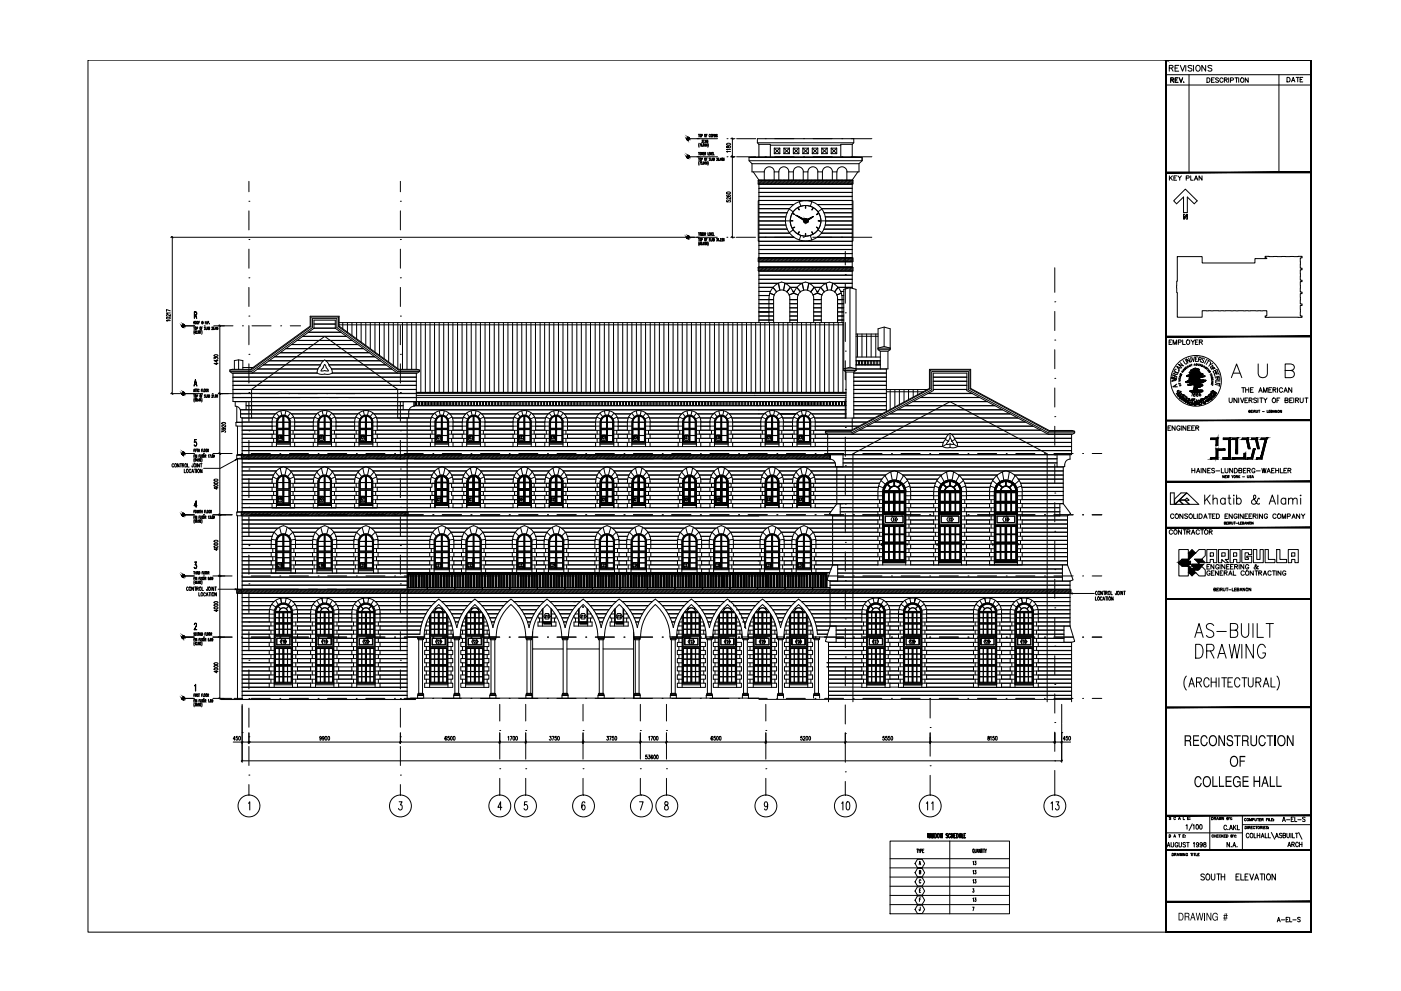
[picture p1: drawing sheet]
<svg xmlns="http://www.w3.org/2000/svg" width="420mm" height="297mm" viewBox="0 0 420 297" stroke-linecap="round" stroke-linejoin="round" font-family="sans-serif">
<!-- layer: WST -->
<g fill="none" stroke="#000" stroke-width=".3">
<path d="M227.4 54.1h28.4v1.1h-28.4v-1.1l.2-.1 28.2 .1M227.4 77.3v1.1h28.4v-1.1h-.2h-28h-.2h28.4M227.6 60.2h-.2v12.1h.2M235.5 66.2h1.5M236.7 62.7l1.2 .8M237.9 68.9l-1.2 .9M239.7 60.5l.5 1.3M240.2 70.6l-.5 1.4M243 70.6l.5 1.4M243.5 60.5l-.5 1.3M245.3 68.9l1.2 .9M246.2 66.2h1.4"/>
<path d="M246.5 62.7l-1.2 .8M255.6 60.2h.2v12.1h-.2M227.4 80.1h28.2h.2v1.1h-28.4zM227.4 80.1h28.4M230.6 91.1h1.4M230.6 91h1.4M230.6 89.8h1.4M230.6 96h1.4M230.6 94.7h1.4M230.6 92.2h1.4M230.6 92.3h1.4M230.6 93.5h1.4"/>
<path d="M230.6 95.9h1.4M232 96.7v-7.4a2.43 2.43 0 0 1 2.4-2.4 2.43 2.43 0 0 1 2.5 2.4v7.4M232.2 88.4l-1.3-.6 1.3 .6M232.9 87.5l-1.1-1.4 1.1 1.4M233.4 84.9l.5 2.1M233.5 84.9l.4 2.1M235.4 84.9l-.4 2.1 .4-2.1M235.9 87.5l1.1-1.4-1 1.4M236.7 88.4l1.3-.5-.6-1.3-1-1.1a2.55 2.55 0 0 0-4.1 .2 4.9 4.9 0 0 0-1.7 3.6v7.4M236.7 88.4l1.3-.5 1.3 .5M236.9 91.1h2.3M236.9 91h2.3"/>
<path d="M236.9 89.8h2.3M236.9 96h2.3M236.9 94.7h2.3M236.9 92.2h2.3M236.9 92.3h2.3M236.9 93.5h2.3M236.9 95.9h2.3M238.9 86.1l1.1 1.4-1-1.4M239.2 96.7v-7.4a2.43 2.43 0 0 1 2.4-2.4 2.43 2.43 0 0 1 2.4 2.4v7.4M240.6 84.9l.5 2.1-.5-2.1M242.5 84.9l-.4 2.1M242.6 84.9l-.4 2.1"/>
<path d="M243.1 87.5l1.1-1.4-1.1 1.4M244 91.1h2.3M244 91h2.3M244 89.8h2.3M244 96h2.3M244 94.7h2.3M244 92.2h2.3M244 92.3h2.3M244 93.5h2.3M244 95.9h2.3M245.1 87.8l-1.3 .6M245.1 87.9l-.6-1.3-1-1.1a2.46 2.46 0 0 0-3.9 0l-.9 1.1-.7 1.3 1.4 .5"/>
<path d="M245.2 87.8l1.3 .6M245.2 87.9l1.3 .5M245.2 87.9l-1.4 .5M245.2 87.9l.6-1.3 1-1.1a2.55 2.55 0 0 1 4.1 .2 4.9 4.9 0 0 1 1.6 3.6v7.4M246.1 86.1l1.1 1.4M246.3 96.7v-7.4a2.43 2.43 0 0 1 2.4-2.4 2.43 2.43 0 0 1 2.5 2.4v7.4M247.7 84.9l.5 2.1M249.7 84.9l-.5 2.1M249.7 84.9l-.4 2.1M250.2 87.5l1.1-1.4-1 1.4M251 88.4l1.3-.5-1.3 .5M251.2 91.1h1.3"/>
<path d="M251.2 91h1.3M251.2 89.8h1.3M251.2 96h1.3M251.2 94.7h1.3M251.2 92.2h1.3M251.2 92.3h1.3M251.2 93.5h1.3M251.2 95.9h1.3M254.9 86.2l-1.9 .5v23.9h3.7v-23.9l-1.8-.5v23.9M265.1 98v5.8M68.9 110.9l.7-.2h5.5l17.9-13v-2.9h8.7v2.9l17.9 13h5.5l.7 .2v.5l-.7 .4h-5.9l-18.6-13.4v-2.4h-6.4v2.4l-18.6 13.4h-6l-.7-.4zM68.9 110.9h6.4l17.9-13v-2.9h8.3v2.9l18 13h6.3"/>
<path d="M68.9 111.4h6.5l18.3-13.2v-2.7h7.3v2.7l18.3 13.2h6.5M70.3 110.7v-2.6l1.3-.2 1.2 .2v2.6M71.6 107.9v2.8M96 109.7l-.6 .8-.3 1.3 1.3 .4h1.9l1.4-.4-.3-1.3-.6-.8M98.5 111.2l-1.1-2-1.1 2h2.2M98.7 109.7l-.6-1.2-.7-.6-1 1-.4 .8M253 111h3.7l-.7 .5h-2.3zM253 111v-.4l1.9-.5 1.8 .5v.4M253.7 111.5v13.8M256 111.5v13.8M263.3 104.4v.4l.7 .5h2.3l.7-.5v-.4M263.3 104.4l1.8-.6 1.9 .6"/>
<path d="M263.3 104.5v-5.9l1.8-.6 1.9 .6v5.9M263.3 104.8h3.7M263.3 104.4h3.7M264 105.3v5.3M265.8 110.6v12.7M266.3 105.3v5.3M69.9 120.4h2.7M70.5 120.4l.1 1.4a1.59 1.59 0 0 1 1.6 1.6v1.6l.2 .2M70.5 120.4h5v4.9h-3.1M70.8 126.6v1.1h1.8M71 136.4l1.6-.1zM71 136.4v1.1h1.4"/>
<path d="M72.1 122.8h3.4M72.1 122.9h3.4M72.2 124.1h3.3M72.2 124h3.3M72.6 126.5l-1.8 .1h1.8M72.6 136.3h49.5l.3 .1v1.1h-50M73.8 121.6h1.7M73.8 120.4v2.4M81.6 126.4v1.3M81.6 126.5h1.3M81.9 125l1.2 .6M82.1 129v1.1"/>
<path d="M82.1 131.4v1.2M82.9 123.8l.8 1.1M82.9 132.6h-1.3v1.3h6.8v-1.3h-1.3M82.9 130.1h-1.3v1.3h1.3M82.9 127.7h-1.3v1.3h1.3M82.9 133.1h4.2M82.9 126.5v7.4M84.2 123.1l.3 1.4M85 139.9a4.7 4.7 0 0 0-3.4 4.5M85 139.9a4.7 4.7 0 0 1 3.4 4.5M85.7 123.1l-.3 1.4M87.1 130.1h1.3v1.3h-1.3"/>
<path d="M87.1 127.7h1.3v1.3h-1.3M87.1 126.5a2.05 2.05 0 0 0-2.1-2.1 2.05 2.05 0 0 0-2.1 2.1M87.1 123.8l-.9 1.1M87.9 129v1.1M87.9 131.4v1.2M88 125l-1.2 .6M88.4 126.5h-1.3v7.3M88.4 126.5v1.2M88.4 126.5a3.4 3.4 0 0 0-3.4-3.4 3.4 3.4 0 0 0-3.4 3.4M94 127.7h1.3M94.3 125l1.2 .6M94.4 129v1.1"/>
<path d="M94.4 131.4v1.2M95.3 123.8l.8 1.1M95.3 130.1h-1.3v1.3h1.3M95.3 132.6h-1.3v1.3h6.8v-1.3h-1.4M95.3 129h-1.3v-2.5h1.3v7.4M95.3 133.1h4.1M96.6 123.1l.3 1.4M98.1 123.1l-.3 1.4M99.4 130.1h1.4v1.3h-1.4M99.4 129h1.4v-2.5h-1.4v7.3M99.4 127.7h1.4M99.5 126.5a2.05 2.05 0 0 0-2.1-2.1 2.05 2.05 0 0 0-2.1 2.1"/>
<path d="M99.5 123.8l-.8 1.1M100.3 129v1.1M100.3 131.4v1.2M100.4 125l-1.2 .6M100.8 126.5a3.4 3.4 0 0 0-3.4-3.4 3.4 3.4 0 0 0-3.4 3.4M106.4 126.4v1.3M106.4 126.5h1.3v7.4M106.7 125l1.2 .6M106.8 129v1.1M106.8 131.4v1.2M107.6 123.8l.9 1.1M107.7 132.6h-1.3v1.3h6.7v-1.3h-1.3"/>
<path d="M107.7 130.1h-1.3v1.3h1.3M107.7 127.7h-1.3v1.3h1.3M107.7 133.1h4.1M109 123.1l.3 1.4M110.5 123.1l-.3 1.4M111.8 126.5a2.05 2.05 0 0 0-2-2.1 2.05 2.05 0 0 0-2.1 2.1M111.8 130.1h1.3v1.3h-1.3M111.8 127.7h1.3v1.3h-1.3M111.9 123.8l-.9 1.1M112.7 129v1.1M112.7 131.4v1.2M112.8 125l-1.2 .6"/>
<path d="M113.1 126.5h-1.3v7.3M113.1 126.5v1.2M113.2 126.5a3.4 3.4 0 0 0-3.4-3.4 3.4 3.4 0 0 0-3.4 3.4M119.3 122.8h3.4M119.3 122.9h3.4M119.3 124.1h3.3M119.3 124h3.3M119.3 121.6h1.6M120.9 120.4v2.4M122.1 136.3h130.7v3.6h-2l-.3-.2a1.68 1.68 0 0 0-1.5-2.1M122.4 137.5h126.5M124.2 120.4h-4.9v4.9h3.3v-1.9a1.68 1.68 0 0 1 1.6-1.6"/>
<path d="M124.2 120.4v1.4M129.1 126.4v1.3M129.1 126.5h1.3M129.4 125l1.2 .6M129.6 129v1.1M129.6 131.4v1.2M130.4 123.8l.8 1.1M130.4 127.7h-1.3v1.3h1.3M130.4 130.1h-1.3v1.3h1.3M130.4 132.6h-1.3v1.3h6.8v-1.3h-1.4M130.4 126.5v7.4M130.4 133.1h4.1"/>
<path d="M131.7 123.1l.3 1.4M132.5 139.9a4.7 4.7 0 0 1 3.4 4.5M132.5 139.9a4.7 4.7 0 0 0-3.4 4.5M133.2 123.1l-.3 1.4M134.5 126.5a2.05 2.05 0 0 0-2-2.1 2.05 2.05 0 0 0-2.1 2.1M134.5 127.7h1.4v1.3h-1.4M134.5 130.1h1.4v1.3h-1.4M134.6 123.8l-.8 1.1M135.4 129v1.1M135.4 131.4v1.2M135.6 125l-1.3 .6M135.9 127.7v-1.2h-1.4v7.3"/>
<path d="M135.9 126.5a3.4 3.4 0 0 0-3.4-3.4 3.4 3.4 0 0 0-3.4 3.4M138.6 126.4v1.3M138.6 126.5h1.4M139 125l1.2 .6M139.1 129v1.1M139.1 131.4v1.2M139.9 123.8l.8 1.1M140 132.6h-1.4v1.3h6.8v-1.3h-1.3M140 130.1h-1.4v1.3h1.4M140 127.7h-1.4v1.3h1.4M140 126.5v7.4M140 133.1h4.1"/>
<path d="M141.3 123.1l.3 1.4M142 139.9a4.7 4.7 0 0 1 3.4 4.5M142 139.9a4.7 4.7 0 0 0-3.3 4.5M142.8 123.1l-.3 1.4M144.1 130.1h1.3v1.3h-1.3M144.1 127.7h1.3v1.3h-1.3M144.1 126.5a2.05 2.05 0 0 0-2-2.1 2.05 2.05 0 0 0-2.1 2.1M144.2 123.8l-.9 1.1M145 129v1.1M145 131.4v1.2M145.1 125l-1.2 .6M145.4 126.5h-1.3v7.3"/>
<path d="M145.4 126.5v1.2M145.5 126.5a3.4 3.4 0 0 0-3.4-3.4 3.4 3.4 0 0 0-3.4 3.4M153.9 126.4v1.3M153.9 126.5h1.3M154.2 125l1.2 .6M154.3 129v1.1M154.3 131.4v1.2M155.1 123.8l.9 1.1M155.2 132.6h-1.3v1.3h6.7v-1.3h-1.3M155.2 130.1h-1.3v1.3h1.3M155.2 127.7h-1.3v1.3h1.3M155.2 126.5v7.4"/>
<path d="M155.2 133.1h4.1M156.5 123.1l.3 1.4M158 123.1l-.3 1.4M159.3 130.1h1.3v1.3h-1.3M159.3 127.7h1.3v1.3h-1.3M159.3 126.5a2.05 2.05 0 0 0-2-2.1 2.05 2.05 0 0 0-2.1 2.1M159.4 123.8l-.8 1.1M160.2 129v1.1M160.2 131.4v1.2M160.3 125l-1.2 .6M160.6 127.7v-1.2h-1.3v7.3M160.7 126.5a3.4 3.4 0 0 0-3.4-3.4 3.4 3.4 0 0 0-3.4 3.4"/>
<path d="M163.4 127.7v-1.3l1.3 .1v7.4M163.7 125l1.2 .6M163.8 129v1.1M163.8 131.4v1.2M164.7 123.8l.8 1.1M164.7 132.6h-1.3v1.3h6.8v-1.3h-1.4M164.7 130.1h-1.3v1.3h1.3M164.7 127.7h-1.3v1.3h1.3M164.7 133.1h4.1M166 123.1l.3 1.4M167.5 123.1l-.3 1.4M168.8 130.1h1.4v1.3h-1.4"/>
<path d="M168.8 127.7h1.4v1.3h-1.4M168.9 126.5a2.05 2.05 0 0 0-2.1-2.1 2.05 2.05 0 0 0-2 2.1M168.9 123.8l-.8 1.1M169.7 129v1.1M169.7 131.4v1.2M169.9 125l-1.3 .6M170.2 127.7v-1.2h-1.4v7.3M170.2 126.5a3.4 3.4 0 0 0-3.4-3.4 3.4 3.4 0 0 0-3.4 3.4M178.6 126.4v1.3M178.6 126.5h1.3M179 125l1.1 .6M179.1 129v1.1"/>
<path d="M179.1 131.4v1.2M179.9 123.8l.8 1.1M179.9 132.6h-1.3v1.3h6.8v-1.3h-1.3M179.9 130.1h-1.3v1.3h1.3M179.9 127.7h-1.3v1.3h1.3M179.9 126.5v7.4M179.9 133.1h4.2M181.2 123.1l.3 1.4M182.8 123.1l-.3 1.4M184.1 126.5a2.05 2.05 0 0 0-2.1-2.1 2.05 2.05 0 0 0-2 2.1M184.1 130.1h1.3v1.3h-1.3M184.1 127.7h1.3v1.3h-1.3"/>
<path d="M184.1 123.8l-.8 1.1M185 129v1.1M185 131.4v1.2M185.1 125l-1.2 .6M185.4 126.5h-1.3v7.3M185.4 126.5v1.2M185.4 126.5a3.4 3.4 0 0 0-3.4-3.4 3.4 3.4 0 0 0-3.4 3.4M188.1 127.7v-1.3l1.4 .1v7.4M188.5 125l1.2 .6M188.6 129v1.1M188.6 131.4v1.2M189.5 123.8l.8 1.1"/>
<path d="M189.5 132.6h-1.4v1.3h6.9v-1.3h-1.4M189.5 130.1h-1.4v1.3h1.4M189.5 127.7h-1.4v1.3h1.4M189.5 133.1h4.1M190.8 123.1l.3 1.4M192.3 123.1l-.3 1.4M193.6 130.1h1.4v1.3h-1.4M193.6 127.7h1.4v1.3h-1.4M193.6 126.5a2.05 2.05 0 0 0-2-2.1 2.05 2.05 0 0 0-2.1 2.1M193.7 123.8l-.9 1.1M194.5 129v1.1M194.5 131.4v1.2"/>
<path d="M194.6 125l-1.2 .6M195 127.7v-1.2h-1.4v7.3M195 126.5a3.4 3.4 0 0 0-3.4-3.4 3.4 3.4 0 0 0-3.4 3.4M203.4 126.4v1.3M203.4 126.5h1.3v7.4M203.7 125l1.2 .6M203.8 129v1.1M203.8 131.4v1.2M204.7 123.8l.8 1.1M204.7 132.6h-1.3v1.3h6.8v-1.3h-1.4M204.7 130.1h-1.3v1.3h1.3M204.7 127.7h-1.3v1.3h1.3"/>
<path d="M204.7 133.1h4.1M206 123.1l.3 1.4M207.5 123.1l-.3 1.4M208.8 130.1h1.4v1.3h-1.4M208.8 127.7h1.4v1.3h-1.4M208.8 126.5a2.05 2.05 0 0 0-2-2.1 2.05 2.05 0 0 0-2.1 2.1M208.9 123.8l-.8 1.1M209.7 129v1.1M209.7 131.4v1.2M209.8 125l-1.2 .6M210.2 127.7v-1.2h-1.4v7.3M210.2 126.5a3.4 3.4 0 0 0-3.4-3.4 3.4 3.4 0 0 0-3.4 3.4"/>
<path d="M212.9 126.4v1.3M212.9 126.5h1.4M213.2 125l1.3 .6M213.4 129v1.1M213.4 131.4v1.2M214.2 123.8l.8 1.1M214.3 132.6h-1.4v1.3h6.8v-1.3h-1.3M214.3 130.1h-1.4v1.3h1.4M214.3 127.7h-1.4v1.3h1.4M214.3 126.5v7.4M214.3 133.1h4.1M215.6 123.1l.3 1.4"/>
<path d="M216.3 139.9a4.7 4.7 0 0 1 3.4 4.5M216.3 139.9a4.7 4.7 0 0 0-3.3 4.5M217.1 123.1l-.3 1.4M218.4 130.1h1.3v1.3h-1.3M218.4 127.7h1.3v1.3h-1.3M218.4 126.5a2.05 2.05 0 0 0-2.1-2.1 2.05 2.05 0 0 0-2 2.1M218.4 123.8l-.8 1.1M219.3 129v1.1M219.3 131.4v1.2M219.4 125l-1.2 .6M219.7 126.5h-1.3v7.3M219.7 126.5v1.2"/>
<path d="M219.7 126.5a3.4 3.4 0 0 0-3.4-3.4 3.4 3.4 0 0 0-3.4 3.4M228.1 126.4v1.3M228.1 126.5h1.4M228.5 125l1.2 .6M228.6 129v1.1M228.6 131.4v1.2M229.4 123.8l.9 1.1M229.5 127.7h-1.4v1.3h1.4M229.5 130.1h-1.4v1.3h1.4M229.5 132.6h-1.4v1.3h6.8v-1.3h-1.3M229.5 126.5v7.4M229.5 133.1h4.1"/>
<path d="M230.8 123.1l.3 1.4M232.3 123.1l-.3 1.4M233.6 127.7h1.3v1.3h-1.3M233.6 130.1h1.3v1.3h-1.3M233.6 126.5a2.05 2.05 0 0 0-2-2.1 2.05 2.05 0 0 0-2.1 2.1M233.7 123.8l-.9 1.1M234.5 129v1.1M234.5 131.4v1.2M234.6 125l-1.2 .6M234.9 127.7v-1.2h-1.3v7.3M235 126.5a3.4 3.4 0 0 0-3.4-3.4 3.4 3.4 0 0 0-3.5 3.4M237.7 126.4v1.3"/>
<path d="M237.7 126.5h1.3M238 125l1.2 .6M238.1 129v1.1M238.1 131.4v1.2M238.9 123.8l.9 1.1M239 127.7h-1.3v1.3h1.3M239 130.1h-1.3v1.3h1.3M239 132.6h-1.3v1.3h6.8v-1.3h-1.4M239 126.5v7.4M239 133.1h4.1M240.3 123.1l.3 1.4M241.8 123.1l-.3 1.4"/>
<path d="M243.1 127.7h1.4v1.3h-1.4M243.1 130.1h1.4v1.3h-1.4M243.1 126.5a2.05 2.05 0 0 0-2-2.1 2.05 2.05 0 0 0-2.1 2.1M243.2 123.8l-.8 1.1M244 129v1.1M244 131.4v1.2M244.2 125l-1.3 .6M244.5 126.5h-1.4v7.3M244.5 126.5v1.2M244.5 126.5a3.4 3.4 0 0 0-3.4-3.4 3.4 3.4 0 0 0-3.4 3.4M247.5 129.8h7.9l24-13v-5.4h11v5.4l24.1 13h7.8M247.5 129.3h7.7l23.7-12.8v-5.6h12v5.6l23.7 12.8h7.7"/>
<path d="M248.9 136.4h-176.5v1.1M248.9 136.3v1.3v-1.3M255.6 125.3v3.4M284.5 132.3l-.7 .9 1.1-.1M284.5 132.2l.4-1 1.1 2-1.1-.1M284.9 134.1l1 .1 1.3-.4-.3-1.3-.9-1.6-1.1-1-1 1-1.1 2-.1 .9 1.3 .4 .9-.1M314.4 130.2l-24.4-13.1v-5.3h-10.1v5.3l-24.4 13.1h-7.3l-.7-.4v-.5l.7-.3h7l23.5-12.6v-5.7h12.4v5.7l23.5 12.6h7l.7 .3v.5l-.7 .4h-7.2M317 136.3h3.9v1.3a1.82 1.82 0 0 0-1.6 2.2l-2.3 .1zM71 153.5h51.4h-51.4v1.1h1.4M72.6 153.4l-.2 .1v1.1M81.6 144.4v.5h1.3M81.6 152.2h6.8"/>
<path d="M81.8 143l1.3 .6M82.1 144.9v1.2M82.1 147.3v1.2M82.1 149.8v1.1M82.2 159.6l1.2 1.1M82.6 141.5l1.1 1.3M82.9 150.9h-1.3v1.3M82.9 148.5h-1.3v1.3h1.3M82.9 146.1h-1.3v1.2h1.3M82.9 144.4v7.8M82.9 151.5h4.2M83.8 158l.6 2.1"/>
<path d="M84 140.3l.5 2.2M85.9 140.3l-.5 2.2M86.1 158l-.5 2.1M87.1 146.1h1.3v1.2h-1.3M87.1 148.5h1.3v1.3h-1.3M87.1 150.9h1.3v1.3h-6.8M87.1 144.4v7.8M87.1 144.4a2.05 2.05 0 0 0-2.1-2 2.05 2.05 0 0 0-2.1 2M87.3 141.5l-1.1 1.3M87.8 159.6l-1.2 1.1M87.9 144.9v1.2M87.9 147.3v1.2"/>
<path d="M87.9 149.8v1.1M88.1 143l-1.3 .6M88.4 144.4v.5h-1.3M94 144.4v.5h1.3M94.2 143l1.3 .6M94.4 144.9v1.2M94.4 147.3v1.2M94.4 149.8v1.1M94.6 159.6l1.1 1.1M95 141.5l1.1 1.3M95.3 150.9h-1.3v1.3h6.8v-1.3h-1.4M95.3 148.5h-1.3v1.3h1.3"/>
<path d="M95.3 151.5h4.1M95.3 146.1h-1.3v1.2h1.3M95.3 144.4v7.8M96.2 158l.5 2.1M96.4 140.3l.5 2.2M98.3 140.3l-.5 2.2M98.5 158l-.5 2.1M99.4 148.5h1.4v1.3h-1.4M99.4 146.1h1.4v1.2h-1.4M99.4 144.4v7.8M99.5 144.4a2.05 2.05 0 0 0-2.1-2 2.05 2.05 0 0 0-2.1 2M99.7 141.5l-1 1.3"/>
<path d="M100.1 159.6l-1.1 1.1M100.3 144.9v1.2M100.3 147.3v1.2M100.3 149.8v1.1M100.5 143l-1.3 .6M100.8 144.4a4.7 4.7 0 0 0-3.4-4.5 4.7 4.7 0 0 0-3.4 4.5M100.8 144.4v.5h-1.4M106.4 144.4v.5h1.3M106.4 152.2h6.7M106.6 143l1.3 .6M106.8 144.9v1.2M106.8 147.3v1.2"/>
<path d="M106.8 149.8v1.1M106.9 159.6l1.2 1.1M107.4 141.5l1.1 1.3M107.7 150.9h-1.3v1.3M107.7 148.5h-1.3v1.3h1.3M107.7 146.1h-1.3v1.2h1.3M107.7 144.4v7.8M107.7 151.5h4.1M108.6 158l.5 2.1M108.8 140.3l.5 2.2M110.7 140.3l-.5 2.2M110.9 158l-.6 2.1"/>
<path d="M111.8 144.4a2.05 2.05 0 0 0-2-2 2.05 2.05 0 0 0-2.1 2M111.8 146.1h1.3v1.2h-1.3M111.8 148.5h1.3v1.3h-1.3M111.8 150.9h1.3v1.3h-6.7M111.8 144.4v7.8M112.1 141.5l-1.1 1.3M112.5 159.6l-1.1 1.1M112.7 144.9v1.2M112.7 147.3v1.2M112.7 149.8v1.1M112.9 143l-1.3 .6M113.1 144.4v.5h-1.3"/>
<path d="M113.2 144.4a4.7 4.7 0 0 0-3.5-4.5 4.7 4.7 0 0 0-3.3 4.5M122.4 153.5v1.1h-50M129.1 148.5h1.3v1.3h-1.3zM129.1 150.9h1.3v1.3h-1.3zM129.1 144.4v.5h1.3M129.3 143l1.3 .6M129.6 147.3h.8v1.2h-.8zM129.6 149.8h.8v1.1h-.8zM129.7 159.6l1.2 1.1M130.1 141.5l1.1 1.3M130.4 146.1v-1.2h-.8v1.2h-.5v1.2h1.3M130.4 151.5h4.1v.7h-4.1z"/>
<path d="M130.4 144.4v7.8M131.3 158l.6 2.1M131.5 140.3l.5 2.2M132.5 157.6a4.9 4.9 0 0 1 3.6 4.7v2.1h-1.3M132.5 157.6a4.9 4.9 0 0 0-3.6 4.7M133.4 140.3l-.5 2.2M133.7 158l-.6 2.1M134.5 144.4a2.05 2.05 0 0 0-2-2 2.05 2.05 0 0 0-2.1 2M134.5 144.9h.9v1.2h.5v1.2h-1.4zM134.5 147.3v2.5M134.5 149.8h.9v1.1h-.9zM134.5 150.9h1.4v1.3h-1.4z"/>
<path d="M134.5 144.4v7.8M134.8 141.5l-1 1.3M135.3 159.6l-1.2 1.1M135.4 147.3v1.2h.5v1.3h-.5M135.7 143l-1.4 .6M135.9 144.4v.5h-1.4M138.6 150.9h1.4v1.3h-1.4zM138.6 148.5h1.4v1.3h-1.4zM138.6 146.1h1.4v1.2h-1.4zM138.6 144.4v.5h1.4M138.9 143l1.3 .6M139.1 149.8h.9v1.1h-.9z"/>
<path d="M139.1 147.3h.9v1.2h-.9zM139.1 144.9h.9v1.2h-.9zM139.2 159.6l1.2 1.1M139.7 141.5l1 1.3M140 151.5h4.1v.7h-4.1zM140 144.4v7.8M140.9 158l.5 2.1M141.1 140.3l.5 2.2M142 157.6a4.9 4.9 0 0 1 3.6 4.7v2.1h-1.3M142.1 157.6a4.9 4.9 0 0 0-3.7 4.7M143 140.3l-.5 2.2M143.2 158l-.6 2.1"/>
<path d="M144.1 150.9h1.3v1.3h-1.3zM144.1 149.8h.9v1.1h-.9zM144.1 148.5h1.3v1.3h-1.3zM144.1 147.3h.9v1.2h-.9zM144.1 146.1h1.3v1.2h-1.3zM144.1 144.9h.9v1.2h-.9zM144.1 144.4v7.8M144.1 144.4a2.05 2.05 0 0 0-2-2 2.05 2.05 0 0 0-2.1 2M144.4 141.5l-1.1 1.3M144.8 159.6l-1.1 1.1M145.2 143l-1.3 .6M145.4 144.4v.5h-1.3"/>
<path d="M153.9 150.9h1.3v1.3h-1.3zM153.9 148.5h1.3v1.3h-1.3zM153.9 146.1h1.3v1.2h-1.3zM153.9 144.4v.5h1.3M154.1 143l1.3 .6M154.3 149.8h.9v1.1h-.9zM154.3 147.3h.9v1.2h-.9zM154.3 144.9h.9v1.2h-.9zM154.5 159.6l1.1 1.1M154.9 141.5l1.1 1.3M155.2 151.5h4.1v.7h-4.1zM155.2 144.4v7.8"/>
<path d="M156.1 158l.5 2.1M156.3 140.3l.5 2.2M158.2 140.3l-.5 2.2M158.4 158l-.6 2.1M159.3 150.9h1.3v1.3h-1.3zM159.3 149.8h.9v1.1h-.9zM159.3 148.5h1.3v1.3h-1.3zM159.3 147.3h.9v1.2h-.9zM159.3 146.1h1.3v1.2h-1.3zM159.3 144.9h.9v1.2h-.9zM159.3 144.4v7.8M159.3 144.4a2.05 2.05 0 0 0-2-2 2.05 2.05 0 0 0-2.1 2"/>
<path d="M159.6 141.5l-1 1.3M160 159.6l-1.1 1.1M160.4 143l-1.3 .6M160.6 144.4v.5h-1.3M160.7 144.4a4.7 4.7 0 0 0-3.4-4.5 4.7 4.7 0 0 0-3.4 4.5M163.4 146.1h1.3v1.2h-1.3zM163.4 148.5h1.3v1.3h-1.3zM163.4 150.9h1.3v1.3h-1.3zM163.4 144.4v.5h1.3M163.6 143l1.3 .6M163.8 144.9h.9v1.2h-.9zM163.8 147.3h.9v1.2h-.9z"/>
<path d="M163.8 149.8h.9v1.1h-.9zM164 159.6l1.2 1.1M164.4 141.5l1.1 1.3M164.7 151.5h4.1v.7h-4.1zM164.7 144.4v7.8M165.6 158l.6 2.1M165.8 140.3l.5 2.2M167.7 140.3l-.5 2.2M168 158l-.6 2.1M168.8 144.9h.9v1.2h-.9zM168.8 146.1h1.4v1.2h-1.4zM168.8 147.3h.9v1.2h-.9z"/>
<path d="M168.8 148.5h1.4v1.3h-1.4zM168.8 149.8h.9v1.1h-.9zM168.8 150.9h1.4v1.3h-1.4zM168.8 144.4v7.8M168.9 144.4a2.05 2.05 0 0 0-2.1-2 2.05 2.05 0 0 0-2 2M169.1 141.5l-1 1.3M169.6 159.6l-1.2 1.1M169.9 143l-1.3 .6M170.2 144.4v.5h-1.4M170.2 144.4a4.7 4.7 0 0 0-3.4-4.5 4.7 4.7 0 0 0-3.4 4.5M178.6 150.9h1.3v1.3h-1.3zM178.6 148.5h1.3v1.3h-1.3z"/>
<path d="M178.6 146.1h1.3v1.2h-1.3zM178.6 144.4v.5h1.3M178.9 143l1.2 .6M179.1 149.8h.8v1.1h-.8zM179.1 147.3h.8v1.2h-.8zM179.1 144.9h.8v1.2h-.8zM179.3 159.6l1.1 1.1M179.7 141.5l1 1.3M179.9 151.5h4.2v.7h-4.2zM179.9 144.4v7.8M180.9 158l.5 2.1M181.1 140.3l.4 2.2"/>
<path d="M183 140.3l-.5 2.2M183.2 158l-.6 2.1M184.1 144.4a2.05 2.05 0 0 0-2.1-2 2.05 2.05 0 0 0-2 2M184.1 150.9h1.3v1.3h-1.3zM184.1 149.8h.9v1.1h-.9zM184.1 148.5h1.3v1.3h-1.3zM184.1 147.3h.9v1.2h-.9zM184.1 146.1h1.3v1.2h-1.3zM184.1 144.9h.9v1.2h-.9zM184.1 144.4v7.8M184.4 141.5l-1.1 1.3M184.8 159.6l-1.1 1.1"/>
<path d="M185.1 143l-1.2 .6M185.4 144.4v.5h-1.3M185.4 144.4a4.7 4.7 0 0 0-3.3-4.5 4.7 4.7 0 0 0-3.4 4.5M188.1 146.1h1.4v1.2h-1.4zM188.1 148.5h1.4v1.3h-1.4zM188.1 150.9h1.4v1.3h-1.4zM188.1 144.4v.5h1.4M188.4 143l1.3 .6M188.6 144.9h.9v1.2h-.9zM188.6 147.3h.9v1.2h-.9zM188.6 149.8h.9v1.1h-.9zM188.8 159.6l1.1 1.1"/>
<path d="M189.2 141.5l1.1 1.3M189.5 151.5h4.1v.7h-4.1zM189.5 144.4v7.8M190.4 158l.5 2.1M190.6 140.3l.5 2.2M192.5 140.3l-.5 2.2M192.7 158l-.5 2.1M193.6 144.9h.9v1.2h-.9zM193.6 146.1h1.4v1.2h-1.4zM193.6 147.3h.9v1.2h-.9zM193.6 148.5h1.4v1.3h-1.4zM193.6 149.8h.9v1.1h-.9z"/>
<path d="M193.6 150.9h1.4v1.3h-1.4zM193.6 144.4v7.8M193.6 144.4a2.05 2.05 0 0 0-2-2 2.05 2.05 0 0 0-2.1 2M193.9 141.5l-1.1 1.3M194.3 159.6l-1.1 1.1M194.7 143l-1.3 .6M195 144.4v.5h-1.4M195 144.4a4.7 4.7 0 0 0-3.4-4.5 4.7 4.7 0 0 0-3.4 4.5M203.4 150.9h1.3v1.3h-1.3zM203.4 148.5h1.3v1.3h-1.3zM203.4 146.1h1.3v1.2h-1.3zM203.4 144.4v.5h1.3"/>
<path d="M203.6 143l1.3 .6M203.8 149.8h.9v1.1h-.9zM203.8 147.3h.9v1.2h-.9zM203.8 144.9h.9v1.2h-.9zM204 159.6l1.2 1.1M204.4 141.5l1.1 1.3M204.7 151.5h4.1v.7h-4.1zM204.7 144.4v7.8M205.6 158l.6 2.1M205.8 140.3l.5 2.2M206.8 157.6a4.9 4.9 0 0 1 3.6 4.7v2.1h-1.3M206.8 157.6a5 5 0 0 0-3.6 4.7v2.1h1.3"/>
<path d="M207.7 140.3l-.5 2.2M208 158l-.6 2.1M208.8 150.9h1.4v1.3h-1.4zM208.8 149.8h.9v1.1h-.9zM208.8 148.5h1.4v1.3h-1.4zM208.8 147.3h.9v1.2h-.9zM208.8 146.1h1.4v1.2h-1.4zM208.8 144.9h.9v1.2h-.9zM208.8 144.4v7.8M208.8 144.4a2.05 2.05 0 0 0-2-2 2.05 2.05 0 0 0-2.1 2M209.1 141.5l-1 1.3M209.6 159.6l-1.2 1.1"/>
<path d="M209.9 143l-1.3 .6M210.2 144.4v.5h-1.4M210.2 144.4a4.7 4.7 0 0 0-3.4-4.5 4.7 4.7 0 0 0-3.4 4.5M212.9 146.1h1.4v1.2h-1.4zM212.9 148.5h1.4v1.3h-1.4zM212.9 150.9h1.4v1.3h-1.4zM212.9 144.4v.5h1.4M213.2 143l1.3 .6M213.4 144.9h.9v1.2h-.9zM213.4 147.3h.9v1.2h-.9zM213.4 149.8h.9v1.1h-.9zM213.5 159.6l1.2 1.1"/>
<path d="M214 141.5l1 1.3M214.3 151.5h4.1v.7h-4.1zM214.3 144.4v7.8M215.2 158l.5 2.1M215.4 140.3l.5 2.2M216.3 157.6a4.9 4.9 0 0 1 3.6 4.7v2.1h-1.3M216.3 157.6a4.9 4.9 0 0 0-3.6 4.7v2.1h1.3M217.3 140.3l-.5 2.2M217.5 158l-.6 2.1M218.4 144.9h.9v1.2h-.9zM218.4 146.1h1.3v1.2h-1.3zM218.4 147.3h.9v1.2h-.9z"/>
<path d="M218.4 148.5h1.3v1.3h-1.3zM218.4 149.8h.9v1.1h-.9zM218.4 150.9h1.3v1.3h-1.3zM218.4 144.4v7.8M218.4 144.4a2.05 2.05 0 0 0-2.1-2 2.05 2.05 0 0 0-2 2M218.7 141.5l-1.1 1.3M219.1 159.6l-1.2 1.1M219.5 143l-1.3 .6M219.7 144.4v.5h-1.3M228.1 150.9h1.4v1.3h-1.4zM228.1 148.5h1.4v1.3h-1.4zM228.1 146.1h1.4v1.2h-1.4z"/>
<path d="M228.1 144.4v.5h1.4M228.4 143l1.3 .6M228.6 149.8h.9v1.1h-.9zM228.6 147.3h.9v1.2h-.9zM228.6 144.9h.9v1.2h-.9zM228.8 159.6l1.1 1.1M229.2 141.5l1.1 1.3M229.5 151.5h4.1v.7h-4.1zM229.5 144.4v7.8M230.4 158l.5 2.1M230.6 140.3l.5 2.2M231.5 157.6a4.9 4.9 0 0 0-3.6 4.7v2.1h1.3"/>
<path d="M231.6 157.6a4.9 4.9 0 0 1 3.6 4.7v2.1h-1.4M232.5 140.3l-.5 2.2M232.7 158l-.6 2.1M233.6 150.9h1.3v1.3h-1.3zM233.6 149.8h.9v1.1h-.9zM233.6 148.5h1.3v1.3h-1.3zM233.6 147.3h.9v1.2h-.9zM233.6 146.1h1.3v1.2h-1.3zM233.6 144.9h.9v1.2h-.9zM233.6 144.4v7.8M233.6 144.4a2.05 2.05 0 0 0-2-2 2.05 2.05 0 0 0-2.1 2M233.9 141.5l-1.1 1.3"/>
<path d="M234.3 159.6l-1.1 1.1M234.7 143l-1.3 .6M234.9 144.4v.5h-1.3M235 144.4a4.7 4.7 0 0 0-3.4-4.5 4.7 4.7 0 0 0-3.4 4.5M237.7 146.1h1.3v1.2h-1.3zM237.7 148.5h1.3v1.3h-1.3zM237.7 150.9h1.3v1.3h-1.3zM237.7 144.4v.5h1.3M237.9 143l1.3 .6M238.1 144.9h.9v1.2h-.9zM238.1 147.3h.9v1.2h-.9zM238.1 149.8h.9v1.1h-.9z"/>
<path d="M238.3 159.6l1.2 1.1M238.7 141.5l1.1 1.3M239 151.5h4.1v.7h-4.1zM239 144.4v7.8M239.9 158l.6 2.1M240.1 140.3l.5 2.2M242 140.3l-.5 2.2M242.2 158l-.5 2.1M243.1 144.9h.9v1.2h-.9zM243.1 146.1h1.4v1.2h-1.4zM243.1 147.3h.9v1.2h-.9zM243.1 148.5h1.4v1.3h-1.4z"/>
<path d="M243.1 149.8h.9v1.1h-.9zM243.1 150.9h1.4v1.3h-1.4zM243.1 144.4v7.8M243.1 144.4a2.05 2.05 0 0 0-2-2 2.05 2.05 0 0 0-2.1 2M243.4 141.5l-1 1.3M243.9 159.6l-1.2 1.1M244.2 143l-1.3 .6M244.5 144.4a4.7 4.7 0 0 0-3.4-4.5 4.7 4.7 0 0 0-3.4 4.5M244.5 144.4v.5h-1.4M251 151l-2.2 2.9 .9 .7M252 151v3.6M263.3 147.4v2.4h1.4"/>
<path d="M263.3 148.6h1.4M263.3 147.4h1.4M263.5 145.7l1.4 .5M263.8 149.8v1.1M263.8 152.2v1.2M263.8 154.6v1.2M263.8 157.1v1.2M263.8 159.6v1.1M264.2 144.1l1.3 1.1M264.7 150.9h-1.4v1.3h1.4M264.7 153.4h-1.4v1.2h1.4M264.7 155.8h-1.4v1.3h1.4"/>
<path d="M264.7 158.3h-1.4v1.3h1.4M264.7 147.4v21.9M265.4 142.6l1.1 1.8M267.1 141.5l.5 2.5M269.2 141.5l-.4 2.5M270.9 142.6l-1 1.8M271.6 150.9h1.5v1.3h-1.5M271.6 153.4h1.5v1.2h-1.5M271.6 148.6h1.5M271.6 158.3h1.5v1.3h-1.5M271.6 155.8h1.5v1.3h-1.5M271.6 147.4v21.9"/>
<path d="M271.6 147.4h1.5M271.7 147.3a3.5 3.5 0 0 0-3.5-3.4 3.5 3.5 0 0 0-3.4 3.4M272.2 144.1l-1.4 1.1M272.6 149.8v1.1M272.6 152.2v1.2M272.6 154.6v1.2M272.6 157.1v1.2M272.6 159.6v1.1M272.9 145.7l-1.5 .5M273.1 147.3a6.4 6.4 0 0 0-4.9-6.2 6.4 6.4 0 0 0-4.9 6.2M273.1 147.4v2.4h-1.5M280 147.4v2.4h1.5"/>
<path d="M280 148.6h1.5M280 147.4h1.5M280.3 145.7l1.4 .5M280.5 149.8v1.1M280.5 152.2v1.2M280.5 154.6v1.2M280.5 157.1v1.2M280.5 159.6v1.1M280.9 144.1l1.4 1.1M281.5 150.9h-1.5v1.3h1.5M281.5 153.4h-1.5v1.2h1.5M281.5 158.3h-1.5v1.3h1.5"/>
<path d="M281.5 155.8h-1.5v1.3h1.5M281.5 147.4v21.9M282.2 142.6l1 1.8M283.9 141.5l.4 2.5M284.9 141.1a6.4 6.4 0 0 1 4.9 6.2M285 141.1a6.4 6.4 0 0 0-5 6.2M286 141.5l-.5 2.5M287.7 142.6l-1 1.8M288.3 153.4h1.5v1.2h-1.5M288.3 148.6h1.5M288.3 158.3h1.5v1.3h-1.5M288.3 155.8h1.5v1.3h-1.5"/>
<path d="M288.3 150.9h1.5v1.3h-1.5M288.3 147.4v21.9M288.3 147.4h1.5M288.4 147.3a3.5 3.5 0 0 0-3.5-3.4 3.5 3.5 0 0 0-3.4 3.4M288.9 144.1l-1.4 1.1M289.3 149.8v1.1M289.3 152.2v1.2M289.3 154.6v1.2M289.3 157.1v1.2M289.3 159.6v1.1M289.6 145.7l-1.5 .5M289.8 147.4v2.4h-1.5"/>
<path d="M296.8 147.4v2.4h1.4M296.8 148.6h1.4M296.8 147.4h1.4M297 145.7l1.4 .5M297.2 149.8v1.1M297.2 152.2v1.2M297.2 154.6v1.2M297.2 157.1v1.2M297.2 159.6v1.1M297.7 144.1l1.3 1.1M298.2 150.9h-1.4v1.3h1.4M298.2 153.4h-1.4v1.2h1.4"/>
<path d="M298.2 147.4v21.9M298.2 158.3h-1.4v1.3h1.4M298.2 155.8h-1.4v1.3h1.4M298.9 142.6l1 1.8M300.6 141.5l.4 2.5M302.7 141.5l-.4 2.5M304.4 142.6l-1 1.8M305.1 147.3a3.5 3.5 0 0 0-3.4-3.4 3.5 3.5 0 0 0-3.5 3.4M305.1 150.9h1.4v1.3h-1.4M305.1 153.4h1.4v1.2h-1.4M305.1 148.6h1.4M305.1 147.4v21.9"/>
<path d="M305.1 155.8h1.4v1.3h-1.4M305.1 158.3h1.4v1.3h-1.4M305.1 147.4h1.4M305.6 144.1l-1.3 1.1M306 149.8v1.1M306 152.2v1.2M306 154.6v1.2M306 157.1v1.2M306 159.6v1.1M306.3 145.7l-1.4 .5M306.5 147.4v2.4h-1.4M306.6 147.3a6.4 6.4 0 0 0-4.9-6.2 6.4 6.4 0 0 0-4.9 6.2"/>
<path d="M317.9 151v3.6M318.9 151l2.2 2.9-1 .7M71 176.7h51.4M72.4 177.8h50M72.6 176.7h-.2v1.1M81.3 163.2h1.4M81.4 161.7l1.3 .2M81.8 164.4v1.2M81.8 166.9v1.2M81.8 169.3v1.2M82.6 180l.9 1.2M82.7 170.5h-1.4v1.3h7.3v-1.3h-1.3"/>
<path d="M82.7 164.4h-1.4a6.3 6.3 0 0 1 1.6-5.7l.6-.5a1.95 1.95 0 0 1 3 0 4.9 4.9 0 0 1 2.1 4.1v2.1h-1.3M82.7 165.6h-1.4v1.3h1.4M82.7 168.1h-1.4v1.2h1.4M82.7 171.8v-9.5a2.31 2.31 0 0 1 2.3-2.3 2.31 2.31 0 0 1 2.3 2.3v9.5M82.7 171.1h4.6M84.2 179.3l.2 1.5M85.8 179.3l-.3 1.5M87.3 168.1h1.3v1.2h-1.3M87.3 165.6h1.3v1.3h-1.3M87.3 163.2h1.3M87.3 180l-.8 1.2M88.2 164.4v1.2"/>
<path d="M88.2 166.9v1.2M88.2 169.3v1.2M88.6 161.7l-1.4 .2M93.7 163.2h1.4M93.7 162.3v2.1h1.4M93.8 162.3a4.9 4.9 0 0 1 3.6-4.7 4.9 4.9 0 0 1 3.6 4.7v2.1h-1.3M93.8 161.7l1.3 .2M94.2 164.4v1.2M94.2 166.9v1.2M94.2 169.3v1.2M95 180l.8 1.2M95.1 170.5h-1.4v1.3h7.3v-1.3h-1.3"/>
<path d="M95.1 168.1h-1.4v1.2h1.4M95.1 165.6h-1.4v1.3h1.4M95.1 171.1h4.6M96.5 179.3l.3 1.5M98.2 179.3l-.3 1.5M99.7 168.1h1.3v1.2h-1.3M99.7 165.6h1.3v1.3h-1.3M99.7 163.2h1.3M99.7 162.3v9.5M99.7 180l-.8 1.2M99.7 162.3a2.31 2.31 0 0 0-2.3-2.3 2.31 2.31 0 0 0-2.3 2.3v9.5M100.5 164.4v1.2"/>
<path d="M100.5 166.9v1.2M100.5 169.3v1.2M100.9 161.7l-1.3 .2M106.1 162.3v2.1h1.4M106.1 163.2h1.4M106.1 162.3a4.9 4.9 0 0 1 3.7-4.7 4.9 4.9 0 0 1 3.6 4.7v2.1h-1.4M106.1 161.7l1.4 .2M106.6 164.4v1.2M106.6 166.9v1.2M106.6 169.3v1.2M107.4 180l.8 1.2M107.5 170.5h-1.4v1.3h7.3v-1.3h-1.4"/>
<path d="M107.5 165.6h-1.4v1.3h1.4M107.5 168.1h-1.4v1.2h1.4M107.5 171.1h4.5M108.9 179.3l.3 1.5M110.5 179.3l-.2 1.5M112 168.1h1.4v1.2h-1.4M112 165.6h1.4v1.3h-1.4M112 163.2h1.4M112 162.3v9.5M112.1 162.3a2.31 2.31 0 0 0-2.3-2.3 2.31 2.31 0 0 0-2.3 2.3v9.5M112.1 180l-.8 1.2M112.9 164.4v1.2"/>
<path d="M112.9 166.9v1.2M112.9 169.3v1.2M113.3 161.7l-1.3 .2M122.1 176.7h-51.1v1.1h1.4M128.9 162.3v2.1h1.3M128.9 163.2h1.3M128.9 161.7l1.3 .2M129.3 164.4v1.2M129.3 166.9v1.2M129.3 169.3v1.2M130.2 168.1h-1.3v1.2h1.3M130.2 165.6h-1.3v1.3h1.3"/>
<path d="M130.2 170.5h-1.3v1.1M134.8 165.6h1.3v1.3h-1.3M134.8 168.1h1.3v1.2h-1.3M134.8 170.5h1.3v1.1M134.8 163.2h1.3M134.8 162.3v9.3M134.8 162.3a2.31 2.31 0 0 0-2.3-2.3 2.31 2.31 0 0 0-2.3 2.3v9.3M135.7 164.4v1.2M135.7 166.9v1.2M135.7 169.3v1.2M136.1 161.7l-1.3 .2M138.4 162.3v2.1h1.3"/>
<path d="M138.4 163.2h1.3M138.4 161.7l1.4 .2M138.9 164.4v1.2M138.9 166.9v1.2M138.9 169.3v1.2M139.7 165.6h-1.3v1.3h1.3M139.7 168.1h-1.3v1.2h1.3M139.7 170.5h-1.3v1.1M139.7 162.3v9.3M144.3 168.1h1.3v1.2h-1.3M144.3 165.6h1.3v1.3h-1.3M144.3 163.2h1.3"/>
<path d="M144.3 170.5h1.3v1.1M144.3 162.3v9.3M144.4 162.3a2.31 2.31 0 0 0-2.3-2.3 2.31 2.31 0 0 0-2.3 2.3M145.2 164.4v1.2M145.2 166.9v1.2M145.2 169.3v1.2M145.6 161.7l-1.3 .2M153.6 162.3v2.1h1.4M153.6 163.2h1.4M153.7 161.7l1.3 .2M153.7 162.3a4.9 4.9 0 0 1 3.6-4.7 4.9 4.9 0 0 1 3.6 4.7v2.1h-1.4M154.1 164.4v1.2"/>
<path d="M154.1 166.9v1.2M154.1 169.3v1.2M155 165.6h-1.4v1.3h1.4M155 168.1h-1.4v1.2h1.4M155 171.6v-9.3a2.31 2.31 0 0 1 2.3-2.3 2.31 2.31 0 0 1 2.3 2.3l-.1 9.3M155 170.5h-1.4v1.1M159.5 170.5h1.4v1.1M159.5 168.1h1.4v1.2h-1.4M159.5 165.6h1.4v1.3h-1.4M159.5 163.2h1.4M160.4 164.4v1.2M160.4 166.9v1.2"/>
<path d="M160.4 169.3v1.2M160.8 161.7l-1.3 .2M163.2 162.3v2.1h1.3M163.2 163.2h1.3M163.2 161.7l1.3 .2M163.2 162.3a4.9 4.9 0 0 1 3.6-4.7 4.9 4.9 0 0 1 3.6 4.7v2.1h-1.3M163.6 164.4v1.2M163.6 166.9v1.2M163.6 169.3v1.2M164.5 168.1h-1.3v1.2h1.3M164.5 165.6h-1.3v1.3h1.3M164.5 170.5h-1.3v1.1"/>
<path d="M169.1 165.6h1.3v1.3h-1.3M169.1 168.1h1.3v1.2h-1.3M169.1 163.2h1.3M169.1 170.5h1.3v1.1M169.1 162.3v9.3M169.1 162.3a2.31 2.31 0 0 0-2.3-2.3 2.31 2.31 0 0 0-2.3 2.3v9.3M169.9 164.4v1.2M169.9 166.9v1.2M169.9 169.3v1.2M170.4 161.7l-1.3 .2M178.4 163.2h1.3M178.4 161.7l1.4 .2"/>
<path d="M178.8 164.4v1.2M178.8 166.9v1.2M178.8 169.3v1.2M179.7 164.4h-1.3a6.3 6.3 0 0 1 1.6-5.7l.6-.5a1.91 1.91 0 0 1 2.9 0 4.9 4.9 0 0 1 2.1 4.1v2.1h-1.3M179.7 165.6h-1.3v1.3h1.3M179.7 168.1h-1.3v1.2h1.3M179.7 170.5h-1.3v1.1M184.3 170.5h1.3v1.1M184.3 168.1h1.3v1.2h-1.3M184.3 165.6h1.3v1.3h-1.3M184.3 163.2h1.3M184.3 162.3v9.3"/>
<path d="M184.3 162.3a2.31 2.31 0 0 0-2.3-2.3 2.31 2.31 0 0 0-2.3 2.3v9.3M185.2 164.4v1.2M185.2 166.9v1.2M185.2 169.3v1.2M185.6 161.7l-1.3 .2M187.9 163.2h1.3M188 161.7l1.3 .2M188.4 164.4v1.2M188.4 166.9v1.2M188.4 169.3v1.2M189.2 164.4h-1.3a6.3 6.3 0 0 1 1.6-5.7l.6-.5a1.91 1.91 0 0 1 2.9 0 4.9 4.9 0 0 1 2.2 4.1v2.1h-1.3M189.2 168.1h-1.3v1.2h1.3"/>
<path d="M189.2 165.6h-1.3v1.3h1.3M189.2 170.5h-1.3v1.1M189.2 162.3v9.3M189.3 162.3a2.31 2.31 0 0 1 2.3-2.3 2.31 2.31 0 0 1 2.3 2.3v9.3M193.9 165.6h1.3v1.3h-1.3M193.9 168.1h1.3v1.2h-1.3M193.9 163.2h1.3M193.9 170.5h1.3v1.1M194.7 164.4v1.2M194.7 166.9v1.2M194.7 169.3v1.2M195.1 161.7l-1.3 .2"/>
<path d="M203.2 163.2h1.3M203.2 161.7l1.3 .2M203.6 164.4v1.2M203.6 166.9v1.2M203.6 169.3v1.2M204.5 165.6h-1.3v1.3h1.3M204.5 168.1h-1.3v1.2h1.3M204.5 170.5h-1.3v1.1M209.1 170.5h1.3v1.1M209.1 168.1h1.3v1.2h-1.3M209.1 165.6h1.3v1.3h-1.3M209.1 163.2h1.3"/>
<path d="M209.1 162.3v9.3M209.1 162.3a2.31 2.31 0 0 0-2.3-2.3 2.31 2.31 0 0 0-2.3 2.3v9.3M209.9 164.4v1.2M209.9 166.9v1.2M209.9 169.3v1.2M210.4 161.7l-1.4 .2M212.7 163.2h1.3M212.7 161.7l1.4 .2M213.2 164.4v1.2M213.2 166.9v1.2M213.2 169.3v1.2M214 171.6v-9.3a2.31 2.31 0 0 1 2.3-2.3 2.31 2.31 0 0 1 2.3 2.3v9.3"/>
<path d="M214 168.1h-1.3v1.2h1.3M214 165.6h-1.3v1.3h1.3M214 170.5h-1.3v1.1M218.6 165.6h1.3v1.3h-1.3M218.6 168.1h1.3v1.2h-1.3M218.6 163.2h1.3M218.6 170.5h1.3v1.1M219.5 164.4v1.2M219.5 166.9v1.2M219.5 169.3v1.2M219.9 161.7l-1.3 .2M227.6 168.1h-.2"/>
<path d="M227.9 163.2h1.3M228 161.7l1.3 .2M228.4 164.4v1.2M228.4 166.9v1.2M228.4 169.3v1.2M229.2 165.6h-1.3v1.3h1.3M229.2 168.1h-1.3v1.2h1.3M229.2 171.6v-9.3a2.31 2.31 0 0 1 2.4-2.3 2.31 2.31 0 0 1 2.3 2.3l-.1 9.3M229.2 170.5h-1.3v1.1M233.8 170.5h1.4v1.1M233.8 168.1h1.4v1.2h-1.4M233.8 165.6h1.4v1.3h-1.4"/>
<path d="M233.8 163.2h1.4M234.7 164.4v1.2M234.7 166.9v1.2M234.7 169.3v1.2M235.1 161.7l-1.3 .2M237.5 162.3v2.1h1.3M237.5 163.2h1.3M237.5 162.3a4.9 4.9 0 0 1 3.6-4.7 4.9 4.9 0 0 1 3.6 4.7v2.1h-1.3M237.5 161.7l1.3 .2M237.9 164.4v1.2M237.9 166.9v1.2M237.9 169.3v1.2"/>
<path d="M238.8 171.6v-9.3a2.31 2.31 0 0 1 2.3-2.3 2.31 2.31 0 0 1 2.3 2.3v9.3M238.8 168.1h-1.3v1.2h1.3M238.8 165.6h-1.3v1.3h1.3M238.8 170.5h-1.3v1.1M243.4 165.6h1.3v1.3h-1.3M243.4 168.1h1.3v1.2h-1.3M243.4 163.2h1.3M243.4 170.5h1.3v1.1M244.2 164.4v1.2M244.2 166.9v1.2M244.2 169.3v1.2M244.7 161.7l-1.4 .2"/>
<path d="M248.9 176.7h-.2v1.1M249.7 169.3h1.5v4.9h-2.3l-.9-.4zM260.3 180l.9 1.2M261.8 179.3l.3 1.5M263.5 179.3l-.3 1.5M263.8 162v1.2M263.8 164.5v1.1M263.8 166.9v1.2M264.7 168.1h-1.4v1.2h9.8v-1.2h-1.5M264.7 163.2h-1.4v1.3h1.4M264.7 165.6h-1.4v1.3h1.4M264.7 160.7h-1.4v1.3h1.4"/>
<path d="M264.7 168.7h6.9M265 180l-.8 1.2M271.3 180l.9 1.2M271.6 165.6h1.5v1.3h-1.5M271.6 163.2h1.5v1.3h-1.5M271.6 160.7h1.5v1.3h-1.5M272.6 162v1.2M272.6 164.5v1.1M272.6 166.9v1.2M272.9 179.3l.2 1.5M274.5 179.3l-.3 1.5 .3-1.5M276 180l-.8 1.2"/>
<path d="M280.5 162v1.2M280.5 164.5v1.1M280.5 166.9v1.2M281.5 165.6h-1.5v1.3h1.5M281.5 163.2h-1.5v1.3h1.5M281.5 168.1h-1.5v1.2h9.8v-1.2h-1.5M281.5 168.7h6.8M281.5 160.7h-1.5v1.3h1.5M288.3 165.6h1.5v1.3h-1.5M288.3 163.2h1.5v1.3h-1.5M288.3 160.7h1.5v1.3h-1.5M289.3 162v1.2"/>
<path d="M289.3 164.5v1.1M289.3 166.9v1.2M293.8 180l.8 1.2M295.3 179.3l.3 1.5M297 179.3l-.3 1.5M297.2 162v1.2M297.2 164.5v1.1M297.2 166.9v1.2M298.2 168.1h-1.4v1.2h9.7v-1.2h-1.4M298.2 163.2h-1.4v1.3h1.4M298.2 165.6h-1.4v1.3h1.4M298.2 168.7h6.9"/>
<path d="M298.2 160.7h-1.4v1.3h1.4M298.5 180l-.8 1.2M304.8 180l.8 1.2M305.1 165.6h1.4v1.3h-1.4M305.1 163.2h1.4v1.3h-1.4M305.1 160.7h1.4v1.3h-1.4M306 162v1.2M306 164.5v1.1M306 166.9v1.2M306.3 179.3l.3 1.5M308 179.3l-.3 1.5M309.5 180l-.8 1.2"/>
<path d="M318.6 169.3h1.5l1.7 4.5-.9 .4h-2.3zM320.9 176.7h.3v1.1M80.7 183.5v2.9h1.5M80.7 185.3h1.5M80.7 184.1h1.5M80.8 183.5a4.2 4.2 0 0 1 4.2-4.3 4.2 4.2 0 0 1 4.2 4.3v2.9h-1.5M80.8 182.7l1.5 .2M81.3 186.4v1.2M81.3 188.9v1.2M81.3 191.3v1.2M81.3 193.8v1.1M81.3 196.2v1.2"/>
<path d="M81.3 198.7v1.2M81.5 181.1l1.2 .8M82.2 187.6h-1.5v1.3h1.5M82.2 190.1h-1.5v1.2h1.5M82.2 192.5h-1.5v1.3h1.5M82.2 194.9h-1.5v1.3h1.5M82.2 197.4h-1.5v1.3h1.5M82.2 199.9h-1.5v1.2h1.5M87.7 187.6h1.5v1.3h-1.5M87.7 192.5h1.5v1.3h-1.5M87.7 194.9h1.5v1.3h-1.5M87.7 197.4h1.5v1.3h-1.5"/>
<path d="M87.7 199.9h1.5v1.2h-1.5M87.7 185.2h1.5M87.7 190.1h1.5v1.2h-1.5M87.7 184.1h1.5M87.7 183.5v22.5M87.8 183.5a2.77 2.77 0 0 0-2.8-2.8 2.77 2.77 0 0 0-2.8 2.8v22.5M88.5 181.1l-1.2 .8M88.7 186.4v1.2M88.7 188.9v1.2M88.7 191.3v1.2M88.7 193.8v1.1M88.7 196.2v1.2"/>
<path d="M88.7 198.7v1.2M89.1 182.7l-1.4 .2M93.1 185.3h1.5M93.1 183.5v2.9h1.5M93.1 184.1h1.5M93.2 183.5a4.2 4.2 0 0 1 4.2-4.3 4.2 4.2 0 0 1 4.2 4.3v2.9h-1.5M93.2 182.7l1.5 .2M93.7 186.4v1.2M93.7 188.9v1.2M93.7 191.3v1.2M93.7 193.8v1.1M93.7 196.2v1.2"/>
<path d="M93.7 198.7v1.2M93.9 181.1l1.2 .8M94.6 187.6h-1.5v1.3h1.5M94.6 190.1h-1.5v1.2h1.5M94.6 192.5h-1.5v1.3h1.5M94.6 194.9h-1.5v1.3h1.5M94.6 197.4h-1.5v1.3h1.5M94.6 199.9h-1.5v1.2h1.5M100.1 187.6h1.5v1.3h-1.5M100.1 199.9h1.5v1.2h-1.5M100.1 185.2h1.5M100.1 190.1h1.5v1.2h-1.5"/>
<path d="M100.1 192.5h1.5v1.3h-1.5M100.1 194.9h1.5v1.3h-1.5M100.1 197.4h1.5v1.3h-1.5M100.1 184.1h1.5M100.9 181.1l-1.2 .8M101.1 186.4v1.2M101.1 188.9v1.2M101.1 191.3v1.2M101.1 193.8v1.1M101.1 196.2v1.2M101.1 198.7v1.2M101.5 182.7l-1.5 .2"/>
<path d="M105.5 183.5v2.9h1.5M105.5 185.3h1.5M105.5 184.1h1.5M105.6 183.5a4.2 4.2 0 0 1 4.2-4.3 4.2 4.2 0 0 1 4.2 4.3v2.9h-1.5M105.6 182.7l1.4 .2M106 186.4v1.2M106 188.9v1.2M106 191.3v1.2M106 193.8v1.1M106 196.2v1.2M106 198.7v1.2M106.2 181.1l1.3 .8"/>
<path d="M107 187.6h-1.5v1.3h1.5M107 190.1h-1.5v1.2h1.5M107 192.5h-1.5v1.3h1.5M107 194.9h-1.5v1.3h1.5M107 197.4h-1.5v1.3h1.5M107 199.9h-1.5v1.2h1.5M112.5 187.6h1.5v1.3h-1.5M112.5 192.5h1.5v1.3h-1.5M112.5 194.9h1.5v1.3h-1.5M112.5 197.4h1.5v1.3h-1.5M112.5 199.9h1.5v1.2h-1.5M112.5 185.2h1.5"/>
<path d="M112.5 190.1h1.5v1.2h-1.5M112.5 184.1h1.5M112.5 183.5v22.5M112.5 183.5a2.77 2.77 0 0 0-2.7-2.8 2.77 2.77 0 0 0-2.8 2.8v22.5M113.3 181.1l-1.3 .8M113.5 186.4v1.2M113.5 188.9v1.2M113.5 191.3v1.2M113.5 193.8v1.1M113.5 196.2v1.2M113.5 198.7v1.2M113.9 182.7l-1.4 .2"/>
<path d="M127.4 188.8l1.4 .1M127.6 187.6h1.2M127.9 186.8v.8M127.9 188.9v1.2M127.9 191.3v1.2M127.9 193.8v1.1M127.9 196.2v1.2M127.9 198.7v1.2M128 186.4h.8M128.5 185.3h.3M128.8 199.9h-1.4v1.2h1.4M128.8 197.4h-1.4v1.3h1.4"/>
<path d="M128.8 194.9h-1.4v1.3h1.4M128.8 192.5h-1.4v1.3h1.4M128.8 190.1h-1.4v1.2h1.4M128.8 184.6v21.4M134.3 197.4h1.5v1.3h-1.5M134.3 194.9h1.5v1.3h-1.5M134.3 192.5h1.5v1.3h-1.5M134.3 199.9h1.5v1.2h-1.5M134.3 186.4h.9M134.3 185.2h.3M134.3 187.6h1.2M134.3 190.1h1.5v1.2h-1.5"/>
<path d="M134.3 184.6v21.4M135.3 186.8v.8M135.3 188.9v1.2M135.3 191.3v1.2M135.3 193.8v1.1M135.3 196.2v1.2M135.3 198.7v1.2M135.8 188.8l-1.5 .1M138.2 188.8l1.4 .1M138.4 187.6h1.2M138.7 186.8v.8M138.7 188.9v1.2"/>
<path d="M138.7 191.3v1.2M138.7 193.8v1.1M138.7 196.2v1.2M138.7 198.7v1.2M138.8 186.4h.8M139.3 185.3h.3M139.6 190.1h-1.4v1.2h1.4M139.6 192.5h-1.4v1.3h1.4M139.6 194.9h-1.4v1.3h1.4M139.6 197.4h-1.4v1.3h1.4M139.6 199.9h-1.4v1.2h1.4M139.6 184.6v21.4"/>
<path d="M145.1 192.5h1.5v1.3h-1.5M145.1 194.9h1.5v1.3h-1.5M145.1 197.4h1.5v1.3h-1.5M145.1 190.1h1.5v1.2h-1.5M145.1 199.9h1.5v1.2h-1.5M145.1 186.4h.9M145.1 185.2h.4M145.1 187.6h1.3M145.1 184.6v21.4M146.1 186.8v.8M146.1 188.9v1.2M146.1 191.3v1.2"/>
<path d="M146.1 193.8v1.1M146.1 196.2v1.2M146.1 198.7v1.2M146.6 188.8l-1.5 .1M161.3 184.5v.8h1.4M161.6 184h1.1M161.8 183.8v.2M161.8 185.3v1.1M162.5 182.8h.2M162.7 187h2.7h-2.2M162.7 186.4h-1.4v1.3h5.4v-1.3h-1.3M162.7 182.6v5.1"/>
<path d="M165.4 182.8h.1M165.4 184h1M165.4 182.6v5.1M166.3 183.8v.2M166.3 185.3v1.1M166.7 184.5v.8h-1.3M172.1 184.5v.8h1.4M172.5 184h1M172.6 183.8v.2M172.6 185.3v1.1M173.4 182.8h.1M173.5 187h2.7h-2.2"/>
<path d="M173.5 186.4h-1.4v1.3h5.5v-1.3h-1.4M173.5 182.6v5.1M176.2 182.8h.2M176.2 184h1.1M176.2 182.6v5.1M177.1 183.8v.2M177.1 185.3v1.1M177.6 184.5v.8h-1.4M183 184.5v.8h1.3M183.3 184h1M183.4 183.8v.2M183.4 185.3v1.1"/>
<path d="M184.2 182.8h.1M184.3 187h2.7h-2.2M184.3 186.4h-1.3v1.3h5.4v-1.3h-1.4M184.3 182.6v5.1M187 182.8h.2M187 184h1.1M187 182.6v5.1M187.9 183.8v.2M187.9 185.3v1.1M188.4 184.5v.8h-1.4M203.1 188.8l1.5 .1M203.3 187.6h1.3"/>
<path d="M203.6 186.8v.8M203.6 188.9v1.2M203.6 191.3v1.2M203.6 193.8v1.1M203.6 196.2v1.2M203.6 198.7v1.2M203.7 186.4h.9M204.3 185.3h.3M204.6 190.1h-1.5v1.2h1.5M204.6 192.5h-1.5v1.3h1.5M204.6 194.9h-1.5v1.3h1.5M204.6 197.4h-1.5v1.3h1.5"/>
<path d="M204.6 199.9h-1.5v1.2h1.5M204.6 184.6v21.4M210.1 192.5h1.5v1.3h-1.5M210.1 194.9h1.5v1.3h-1.5M210.1 197.4h1.5v1.3h-1.5M210.1 190.1h1.5v1.2h-1.5M210.1 199.9h1.5v1.2h-1.5M210.1 186.4h.8M210.1 185.2h.3M210.1 187.6h1.2M210.1 184.6v21.4M211 186.8v.8"/>
<path d="M211 188.9v1.2M211 193.8v1.1M211 196.2v1.2M211 198.7v1.2M211.6 188.8l-1.5 .1M213.9 188.8l1.5 .1M214.2 187.6h1.2M214.4 186.8v.8M214.4 188.9v1.2M214.4 191.3v1.2M214.4 193.8v1.1M214.4 196.2v1.2"/>
<path d="M214.4 198.7v1.2M214.6 186.4h.8M215.1 185.3h.3M215.4 190.1h-1.5v1.2h1.5M215.4 192.5h-1.5v1.3h1.5M215.4 194.9h-1.5v1.3h1.5M215.4 197.4h-1.5v1.3h1.5M215.4 199.9h-1.5v1.2h1.5M215.4 184.6v21.4M220.9 192.5h1.4v1.3h-1.4M220.9 194.9h1.4v1.3h-1.4M220.9 197.4h1.4v1.3h-1.4"/>
<path d="M220.9 190.1h1.4v1.2h-1.4M220.9 199.9h1.4v1.2h-1.4M220.9 186.4h.9M220.9 185.2h.3M220.9 187.6h1.2M220.9 184.6v21.4M221.9 186.8v.8M221.9 188.9v1.2M221.9 193.8v1.1M221.9 196.2v1.2M221.9 198.7v1.2M222.3 188.8l-1.4 .1"/>
<path d="M224.4 188.8l1.5 .1M224.4 199.9h1.5M224.4 192.5h1.5M224.4 196.2h1.5M224.4 197.4h1.5M224.4 198.7h1.5M224.4 194.9h1.5M224.4 193.8h1.5M224.7 187.6h1.2M224.9 186.8v.8M224.9 188.9v1.2M224.9 193.8v1.1"/>
<path d="M224.9 196.2v1.2M224.9 198.7v1.2M225.1 186.4h.8M225.6 185.2h.3M225.9 190.1h-1.5v1.2h1.5M225.9 184.6v21.4M231.4 199.9h1.5v1.2h-1.5M231.4 197.4h1.5v1.3h-1.5M231.4 194.9h1.5v1.3h-1.5M231.4 192.5h1.5v1.3h-1.5M231.4 190.1h1.5v1.2h-1.5M231.4 185.3h.3"/>
<path d="M231.4 186.4h.9M231.4 187.6h1.2M231.4 184.6v21.4M232.4 186.8v.8M232.4 188.9v1.2M232.4 191.3v1.2M232.4 193.8v1.1M232.4 196.2v1.2M232.4 198.7v1.2M232.9 188.8l-1.5 .1M235.3 188.8l1.4 .1M235.5 187.6h1.2"/>
<path d="M235.8 186.8v.8M235.8 188.9v1.2M235.8 191.3v1.2M235.8 193.8v1.1M235.8 196.2v1.2M235.8 198.7v1.2M235.9 186.4h.8M236.4 185.2h.3M236.7 192.5h-1.4v1.3h1.4M236.7 194.9h-1.4v1.3h1.4M236.7 197.4h-1.4v1.3h1.4M236.7 199.9h-1.4v1.2h1.4"/>
<path d="M236.7 190.1h-1.4v1.2h1.4M236.7 184.6v21.4M242.2 190.1h1.5v1.2h-1.5M242.2 192.5h1.5v1.3h-1.5M242.2 194.9h1.5v1.3h-1.5M242.2 197.4h1.5v1.3h-1.5M242.2 199.9h1.5v1.2h-1.5M242.2 185.3h.3M242.2 186.4h.8M242.2 187.6h1.2M242.2 184.6v21.4M243.2 186.8v.8"/>
<path d="M243.2 188.9v1.2M243.2 191.3v1.2M243.2 193.8v1.1M243.2 196.2v1.2M243.2 198.7v1.2M243.7 188.8l-1.5 .1M248.9 187.7h1.9v4.8h-2.3l-1-.3zM258.5 183.5v2.9h1.4M258.5 185.2h1.4M258.5 184.1h1.4M258.5 183.5a4.2 4.2 0 0 1 4.2-4.3 4.2 4.2 0 0 1 4.2 4.3v2.9h-1.5M258.5 182.7l1.5 .2"/>
<path d="M259 186.4v1.2M259 188.9v1.2M259 191.3v1.2M259 193.8v1.1M259 196.2v1.2M259 198.7v1.2M259.2 181.1l1.2 .8M259.9 197.4h-1.4v1.3h1.4M259.9 194.9h-1.4v1.3h1.4M259.9 192.5h-1.4v1.3h1.4M259.9 187.6h-1.4v1.3h1.4M259.9 199.9h-1.4v1.2h1.4"/>
<path d="M259.9 190.1h-1.4v1.2h1.4M265.4 185.3h1.5M265.4 187.6h1.5v1.3h-1.5M265.4 199.9h1.5v1.2h-1.5M265.4 190.1h1.5v1.2h-1.5M265.4 192.5h1.5v1.3h-1.5M265.4 194.9h1.5v1.3h-1.5M265.4 197.4h1.5v1.3h-1.5M265.4 184.1h1.5M265.4 183.5v22.5M265.5 183.5a2.77 2.77 0 0 0-2.8-2.8 2.77 2.77 0 0 0-2.8 2.8v22.5M266.2 181.1l-1.2 .8"/>
<path d="M266.4 186.4v1.2M266.4 188.9v1.2M266.4 191.3v1.2M266.4 193.8v1.1M266.4 196.2v1.2M266.4 198.7v1.2M266.8 182.7l-1.4 .2M269.5 183.5v2.9h1.4M269.5 185.2h1.4M269.6 182.7l1.4 .2M270 186.4v1.2M270 188.9v1.2"/>
<path d="M270 191.3v1.2M270 193.8v1.1M270 196.2v1.2M270 198.7v1.2M270.2 181.1l1.2 .8M270.9 184.1h-1.4h1.4M270.9 187.6h-1.4v1.3h1.4M270.9 192.5h-1.4v1.3h1.4M270.9 194.9h-1.4v1.3h1.4M270.9 197.4h-1.4v1.3h1.4M270.9 199.9h-1.4v1.2h1.4M270.9 190.1h-1.4v1.2h1.4"/>
<path d="M276.5 185.3h1.4M276.5 187.6h1.4v1.3h-1.4M276.5 199.9h1.4v1.2h-1.4M276.5 190.1h1.4v1.2h-1.4M276.5 192.5h1.4v1.3h-1.4M276.5 194.9h1.4v1.3h-1.4M276.5 197.4h1.4v1.3h-1.4M276.5 183.5v22.5M276.5 184.1h1.4M276.5 183.5a2.77 2.77 0 0 0-2.8-2.8 2.77 2.77 0 0 0-2.8 2.8v22.5M277.2 181.1l-1.2 .8M277.4 186.4v1.2"/>
<path d="M277.4 188.9v1.2M277.4 191.3v1.2M277.4 193.8v1.1M277.4 196.2v1.2M277.4 198.7v1.2M277.8 182.7l-1.4 .2M277.9 183.5v2.9h-1.4M277.9 183.5a4.2 4.2 0 0 0-4.2-4.3 4.2 4.2 0 0 0-4.2 4.3M291.9 185.3h1.5M291.9 184.1h1.5M292 182.7l1.5 .2M292.5 186.4v1.2"/>
<path d="M292.5 188.9v1.2M292.5 191.3v1.2M292.5 193.8v1.1M292.5 196.2v1.2M292.5 198.7v1.2M292.7 181.1l1.1 .8M293.4 186.4h-1.5a7.8 7.8 0 0 1 .6-5.1 4.2 4.2 0 0 1 4.8-1.9 4.2 4.2 0 0 1 3.1 4.1v2.9h-1.5M293.4 187.6h-1.5v1.3h1.5M293.4 199.9h-1.5v1.2h1.5M293.4 190.1h-1.5v1.2h1.5M293.4 192.5h-1.5v1.3h1.5M293.4 194.9h-1.5v1.3h1.5"/>
<path d="M293.4 197.4h-1.5v1.3h1.5M298.9 197.4h1.5v1.3h-1.5M298.9 194.9h1.5v1.3h-1.5M298.9 192.5h1.5v1.3h-1.5M298.9 187.6h1.5v1.3h-1.5M298.9 199.9h1.5v1.2h-1.5M298.9 185.2h1.5M298.9 190.1h1.5v1.2h-1.5M298.9 184.1h1.5M299.6 181.1l-1.2 .8M299.9 186.4v1.2M299.9 188.9v1.2"/>
<path d="M299.9 191.3v1.2M299.9 193.8v1.1M299.9 196.2v1.2M299.9 198.7v1.2M300.3 182.7l-1.5 .2M303 185.3h1.4M303 184.1h1.4M303 182.7l1.5 .2M303.5 186.4v1.2M303.5 188.9v1.2M303.5 191.3v1.2M303.5 193.8v1.1"/>
<path d="M303.5 196.2v1.2M303.5 198.7v1.2M303.7 181.1l1.2 .8M304.4 199.9h-1.4v1.2h1.4M304.4 197.4h-1.4v1.3h1.4M304.4 194.9h-1.4v1.3h1.4M304.4 192.5h-1.4v1.3h1.4M304.4 190.1h-1.4v1.2h1.4M304.4 187.6h-1.4v1.3h1.4M304.4 186.4h-1.4a7.8 7.8 0 0 1 .5-5.1 4.2 4.2 0 0 1 4.8-1.9 4.2 4.2 0 0 1 3.1 4.1v2.9h-1.5M309.9 197.4h1.5v1.3h-1.5M309.9 194.9h1.5v1.3h-1.5"/>
<path d="M309.9 192.5h1.5v1.3h-1.5M309.9 187.6h1.5v1.3h-1.5M309.9 199.9h1.5v1.2h-1.5M309.9 185.2h1.5M309.9 190.1h1.5v1.2h-1.5M309.9 184.1h1.5M309.9 183.5v22.5M309.9 183.5a2.77 2.77 0 0 0-2.7-2.8 2.77 2.77 0 0 0-2.8 2.8v22.5M310.7 181.1l-1.3 .8M310.9 186.4v1.2M310.9 188.9v1.2M310.9 191.3v1.2"/>
<path d="M310.9 193.8v1.1M310.9 196.2v1.2M310.9 198.7v1.2M311.3 182.7l-1.4 .2M319.1 187.7h1.8l1.4 4.5-.9 .3h-2.3zM81.3 201.1v1.2M81.3 203.6v1.2M82.2 204.8h-1.5v1.2h8.5v-1.2h-1.5M82.2 202.3h-1.5v1.3h1.5M82.2 205.3h5.5M87.7 202.3h1.5v1.3h-1.5M88.7 201.1v1.2"/>
<path d="M88.7 203.6v1.2M93.7 201.1v1.2M93.7 203.6v1.2M94.6 204.8h-1.5v1.2h8.5v-1.2h-1.5M94.6 206v-22.5a2.77 2.77 0 0 1 2.8-2.8 2.77 2.77 0 0 1 2.8 2.8l-.1 22.5M94.6 202.3h-1.5v1.3h1.5M94.6 205.3h5.5M100.1 202.3h1.5v1.3h-1.5M101.1 201.1v1.2M101.1 203.6v1.2M106 201.1v1.2M106 203.6v1.2"/>
<path d="M107 204.8h-1.5v1.2h8.5v-1.2h-1.5M107 202.3h-1.5v1.3h1.5M107 205.3h5.5M112.5 202.3h1.5v1.3h-1.5M113.5 201.1v1.2M113.5 203.6v1.2M127.9 201.1v1.2M127.9 203.6v1.2M128.8 204.8h-1.4v1.2h8.4v-1.2h-1.5M128.8 202.3h-1.4v1.3h1.4M128.8 205.3h5.5M134.3 202.3h1.5v1.3h-1.5"/>
<path d="M135.3 201.1v1.2M135.3 203.6v1.2M138.7 201.1v1.2M138.7 203.6v1.2M139.6 204.8h-1.4v1.2h8.4v-1.2h-1.5M139.6 202.3h-1.4v1.3h1.4M139.6 205.3h5.5M145.1 202.3h1.5v1.3h-1.5M146.1 201.1v1.2M146.1 203.6v1.2M203.6 201.1v1.2M203.6 203.6v1.2"/>
<path d="M204.6 204.8h-1.5v1.2h8.5v-1.2h-1.5M204.6 202.3h-1.5v1.3h1.5M204.6 205.3h5.5M210.1 202.3h1.5v1.3h-1.5M211 201.1v1.2M211 203.6v1.2M214.4 201.1v1.2M214.4 203.6v1.2M215.4 204.8h-1.5v1.2h8.4v-1.2h-1.4M215.4 202.3h-1.5v1.3h1.5M215.4 205.3h5.5M220.9 202.3h1.4v1.3h-1.4"/>
<path d="M221.9 201.1v1.2M221.9 203.6v1.2M224.4 203.6h1.5M224.4 202.3h1.5M224.4 201.1h1.5M224.4 204.8h1.5M224.9 201.1v1.2M224.9 203.6v1.2M225.9 205.3h5.5M231.4 204.8h1.5v1.2h-8.5M231.4 202.3h1.5v1.3h-1.5M232.4 201.1v1.2"/>
<path d="M232.4 203.6v1.2M235.8 201.1v1.2M235.8 203.6v1.2M236.7 202.3h-1.4v1.3h1.4M236.7 204.8h-1.4v1.2h8.4v-1.2h-1.5M236.7 205.3h5.5M242.2 202.3h1.5v1.3h-1.5M243.2 201.1v1.2M243.2 203.6v1.2M259 201.1v1.2M259 203.6v1.2M259.9 204.8h-1.4v1.2h8.4v-1.2h-1.5"/>
<path d="M259.9 202.3h-1.4v1.3h1.4M259.9 205.3h5.5M265.4 202.3h1.5v1.3h-1.5M266.4 201.1v1.2M266.4 203.6v1.2M270 201.1v1.2M270 203.6v1.2M270.9 202.3h-1.4v1.3h1.4M270.9 204.8h-1.4v1.2h8.4v-1.2h-1.4M270.9 205.3h5.6M276.5 202.3h1.4v1.3h-1.4M277.4 201.1v1.2"/>
<path d="M277.4 203.6v1.2M292.5 201.1v1.2M292.5 203.6v1.2M293.4 204.8h-1.5v1.2h8.5v-1.2h-1.5M293.4 206v-22.5a2.77 2.77 0 0 1 2.8-2.8 2.77 2.77 0 0 1 2.7 2.8v22.5M293.4 202.3h-1.5v1.3h1.5M293.4 205.3h5.5M298.9 202.3h1.5v1.3h-1.5M299.9 201.1v1.2M299.9 203.6v1.2M303.5 201.1v1.2M303.5 203.6v1.2"/>
<path d="M304.4 204.8h-1.4v1.2h8.4v-1.2h-1.5M304.4 202.3h-1.4v1.3h1.4M304.4 205.3h5.5M309.9 202.3h1.5v1.3h-1.5M310.9 201.1v1.2M310.9 203.6v1.2"/>
<circle cx="241.6" cy="66.2" r="6"/>
<circle cx="241.6" cy="66.2" r="4.6"/>
</g>
<!-- layer: DIM -->
<g fill="none" stroke="#000" stroke-width=".3">
<path d="M52.1 139.2l-.1-.2a.46 .46 0 0 0-.5 .5 .46 .46 0 0 0 .6 .4v-.2M52.4 139.1l.2-.1a.46 .46 0 0 1 .4 .5 .46 .46 0 0 1-.6 .4zM53.7 139v1l-.5-1v1M54 139h.5M54.2 139v1M54.7 139.4h.4v-.3l-.4-.1v1M54.9 139.4l.3 .6M55.6 139a.49 .49 0 0 1 .4 .5 .49 .49 0 0 1-.4 .5zM56.2 139v1h.5M57.9 139v.9l-.3 .1-.1-.3M58.2 139.1l.2-.1a.5 .5 0 0 1 .4 .5 .5 .5 0 0 1-.5 .5zM59 139v1"/>
<path d="M59.8 139v1l-.6-1v1M60.1 139h.5M60.3 139v1M55.3 140.6v1.1h.4M56.1 140.7v-.1a.49 .49 0 0 1 .4 .5 .49 .49 0 0 1-.4 .5l-.2-.3zM57.2 140.9l-.1-.3a.49 .49 0 0 0-.4 .6 .49 .49 0 0 0 .5 .4v-.2M57.5 141.7l.3-1.1 .3 1.1M57.6 141.3h.4M58.3 140.6h.5M58.6 140.6v1.1M58.9 140.6v1.1M59.4 140.7l.4 .1-.2 .9a.58 .58 0 0 1-.2-1z"/>
<path d="M60.6 140.6v1.1l-.5-1.1v1.1M56.5 176.2l-.2-.3a.52 .52 0 0 0-.4 .6 .52 .52 0 0 0 .5 .5l.1-.3M56.9 175.9a.52 .52 0 0 1 .4 .6 .52 .52 0 0 1-.4 .5l-.2-.6zM58.1 175.9v1.1l-.6-1.1v1.1M58.3 175.9h.6M58.6 175.9v1.1M59 176.4h.5v-.4l-.5-.1v1.1M59.2 176.4l.3 .6M59.6 177.6v1h.4M60 175.9a.52 .52 0 0 1 .4 .6 .52 .52 0 0 1-.5 .5l-.2-.6zM60.6 175.9v1.1h.4M61.6 177.9a.29 .29 0 0 0-.3-.3 .29 .29 0 0 0-.2 .4l.1 .6 .4-.2"/>
<path d="M61.8 178.6l.3-1 .3 1M61.9 178.3h.4M62.3 175.9l-.1 1-.2 .1-.1-.3M62.6 176l.1-.1a.51 .51 0 0 1 .4 .6 .51 .51 0 0 1-.5 .5zM62.6 177.6h.5M62.9 177.6v1M63.3 175.9v1.1M63.3 177.6v1M64.1 175.9v1.1l-.5-1.1v1.1M64.4 175.9h.5M64.7 175.9v1.1M64.9 177.6v1l-.5-1v1"/>
<path d="M328.5 178.9v1h.4M329.1 177.5l-.2-.3a.52 .52 0 0 0-.4 .5 .52 .52 0 0 0 .4 .5l.2-.2M329.5 177.2a.52 .52 0 0 1 .4 .5 .52 .52 0 0 1-.4 .5l-.2-.6zM330.5 179.2a.29 .29 0 0 0-.3-.3 .29 .29 0 0 0-.2 .4l.1 .6 .4-.2M330.6 177.2v1.1l-.5-1.1v1.1M330.7 179.9l.3-1 .3 1M330.8 179.6h.4M330.9 177.2h.5M331.2 177.2v1.1M331.5 178.9h.6M331.6 177.7h.4v-.4l-.4-.1v1.1M331.8 178.9v1"/>
<path d="M331.8 177.7l.3 .6M332.2 178.9v1M332.5 177.3l.4 .1v.5a.31 .31 0 0 1-.3 .4 .31 .31 0 0 1-.3-.4zM333.2 177.2v1.1h.4M333.8 178.9v1l-.5-1v1M334.9 177.2l-.1 1-.3-.3M335.3 177.2a.51 .51 0 0 1 .4 .6 .51 .51 0 0 1-.5 .4l-.1-.6zM335.9 177.2v1.1M336.7 177.2v1.1l-.5-1.1v1.1M337 177.2h.5M337.2 177.2v1.1M174.9 181.9h.1"/>
<path d="M123.1 209.3h104.5M74.5 240.8l.4-.5v2.5M119.7 240.3h.9l-.5 1a.72 .72 0 0 1 .5 .9 .72 .72 0 0 1-.9 .5l-.2-.4M150.5 242h-1.2l.8-1.7v2.5M158.1 240.3h-.8l-.1 1.1 .1-.1a.8 .8 0 0 1 1 .5 .8 .8 0 0 1-.5 1l-.5-.1-.1-.4M175.4 240.7v-.3l-.5-.1a1.6 1.6 0 0 0 .1 2.5 .83 .83 0 0 0 .5-.8 .83 .83 0 0 0-.6-.7l-.4 .7M191.8 240.3h1.1l-.8 2.5M199.4 240.4v.7a.9 .9 0 0 1 .9 .6 .9 .9 0 0 1-.3 1.1 .76 .76 0 0 1-.7-.8 .76 .76 0 0 1 .8-.7l.2-.6a.57 .57 0 0 0-.9-.3zM230.2 241.1l-.2 .6a.71 .71 0 0 1-.9-.5 .71 .71 0 0 1 .6-.9 1.49 1.49 0 0 1-.1 2.5l-.3-.4M252.4 240.8l.4-.5v2.5M254 240.4l.4-.1a1.72 1.72 0 0 1 0 2.5h-.2a2.19 2.19 0 0 1-.2-2.4zM277.8 240.8l.4-.5v2.5"/>
<path d="M279.4 240.8l.4-.5v2.5M315.2 240.8l.4-.5v2.5M316.7 240.3h.9l-.5 1a.72 .72 0 0 1 .5 .9 .72 .72 0 0 1-.9 .5l-.2-.4"/>
<circle cx="60.6" cy="178.1" r=".45"/>
<circle cx="63.9" cy="178.1" r=".45"/>
<circle cx="329.5" cy="179.3" r=".45"/>
<circle cx="332.8" cy="179.3" r=".45"/>
<circle cx="74.7" cy="241.6" r="3.3"/>
<circle cx="120.1" cy="241.6" r="3.3"/>
<circle cx="149.9" cy="241.6" r="3.3"/>
<circle cx="157.6" cy="241.6" r="3.3"/>
<circle cx="175" cy="241.6" r="3.3"/>
<circle cx="192.4" cy="241.6" r="3.3"/>
<circle cx="200" cy="241.6" r="3.3"/>
<circle cx="229.7" cy="241.6" r="3.3"/>
<circle cx="253.5" cy="241.6" r="3.3"/>
<circle cx="279" cy="241.6" r="3.3"/>
<circle cx="316.3" cy="241.6" r="3.3"/>
</g>
<!-- layer: CON-J -->
<g fill="none" stroke="#000" stroke-width=".3">
<path d="M69.9 119.2h20.2M93 119.2h2.9M98.7 119.2h2.9M104.5 119.2h20.2M70.6 137.9l-4.5 2.5h-5M71.2 137.5h10.1M84.1 137.5h2.9M89.8 137.5h2.9M95.6 137.5h14.3M112.8 137.5h2.8M118.5 137.5h2.9M124.3 137.5h14.3"/>
<path d="M141.4 137.5h2.9M147.2 137.5h2.8M152.9 137.5h14.3M170.1 137.5h2.9M175.8 137.5h2.9M181.6 137.5h14.3M198.8 137.5h2.8M204.5 137.5h2.9M210.2 137.5h14.4M227.4 137.5h2.9M233.1 137.5h2.9M238.9 137.5h10"/>
<path d="M65.4 176.6h5.1M71.2 176.6h18.3M92.4 176.6h2.8M98.1 176.6h2.9M103.9 176.6h18.2M248.9 177.9h14.5M266.3 177.9h2.9M272 177.9h2.9M277.8 177.9h14.3M295 177.9h2.8M300.7 177.9h2.8M306.4 177.9h14.5"/>
<path d="M321.6 177.9h6.6"/>
</g>
<path d="M70.6 137.8l.6-.3-.5 .5zM70.5 176.5l.7 .1-.7 .1zM320.9 177.9l.7-.1v.2z" fill="#000" stroke="#000" stroke-width=".3"/>
<!-- layer: TAG -->
<g fill="none" stroke="#000" stroke-width=".3">
<path d="M205.9 47h3.8M205.9 41.6h3.8M206.3 41.1v.9M206.3 46.6v.8M205.9 71.1h3.8M206.3 70.7v.8M54.5 97.7h3.8M55 97.2v.9M54.5 118h3.8M55 117.5v.9M54.5 135.9h3.8M55 135.5v.9"/>
<path d="M83.5 130.3h1l.5 .8-.5 .9h-1l-.5-.9zM95.9 130.3h1l.5 .8-.5 .9h-1l-.5-.9zM108.3 130.3h1l.4 .8-.4 .9h-1l-.5-.9zM131.1 130.3h1l.5 .8-.5 .9h-1l-.5-.9zM140.6 130.3h1l.5 .8-.5 .9h-1l-.4-.9zM155.8 130.3h1l.5 .8-.5 .9h-1l-.4-.9zM165.4 130.3h.9l.5 .8-.5 .9h-.9l-.5-.9zM180.6 130.3h1l.4 .8-.4 .9h-1l-.5-.9zM190.2 130.3h.9l.5 .8-.5 .9h-.9l-.5-.9zM205.4 130.3h.9l.5 .8-.5 .9h-.9l-.5-.9zM214.9 130.3h1l.5 .8-.5 .9h-1l-.5-.9zM230.1 130.3h1l.5 .8-.5 .9h-1l-.4-.9z"/>
<path d="M239.7 130.3h.9l.5 .8-.5 .9h-.9l-.5-.9zM54.5 154.3h3.8M55 153.8v.9M83.5 148.7h1l.5 .9-.5 .8h-1l-.5-.8zM95.9 148.7h1l.5 .9-.5 .8h-1l-.5-.8zM108.3 148.7h1l.4 .9-.4 .8h-1l-.5-.8zM131.1 148.9h1l.4 .8-.4 .9h-1l-.5-.9zM140.6 148.9h1l.4 .8-.4 .9h-1l-.5-.9zM155.8 148.9h1l.5 .8-.5 .9h-1l-.5-.9zM165.4 148.9h.9l.5 .8-.5 .9h-.9l-.5-.9zM180.6 148.9h.9l.5 .8-.5 .9h-.9l-.5-.9zM190.1 148.9h1l.5 .8-.5 .9h-1l-.5-.9z"/>
<path d="M205.3 148.9h1l.5 .8-.5 .9h-1l-.4-.9zM214.9 148.9h.9l.5 .8-.5 .9h-.9l-.5-.9zM230.1 148.9h1l.4 .8-.4 .9h-1l-.5-.9zM239.6 148.9h1l.5 .8-.5 .9h-1l-.4-.9zM267.7 154.9h1l.4 .8-.4 .8h-1l-.5-.8zM284.5 154.9h.9l.5 .8-.5 .8h-.9l-.6-.8zM301.2 154.9h.9l.5 .8-.5 .8h-.9l-.5-.8zM54.5 172.6h3.8M55 172.2v.9M83.5 168.6h.9l.5 .8-.5 .9h-.9l-.5-.9zM95.9 168.6h.9l.5 .8-.5 .9h-.9l-.5-.9zM108.3 168.6h.9l.5 .8-.5 .9h-.9l-.5-.9z"/>
<path d="M131 168.6h1l.4 .8-.4 .9h-1l-.5-.9zM140.5 168.6h1l.5 .8-.5 .9h-1l-.4-.9zM155.8 168.6h.9l.5 .8-.5 .9h-.9l-.5-.9zM165.3 168.6h1l.4 .8-.4 .9h-1l-.5-.9zM180.5 168.6h1l.5 .8-.5 .9h-1l-.4-.9zM190 168.6h1l.5 .8-.5 .9h-1l-.4-.9zM205.3 168.6h.9l.5 .8-.5 .9h-.9l-.5-.9zM214.8 168.6h1l.5 .8-.5 .9h-1l-.5-.9zM230.1 168.6h.9l.5 .8-.5 .9h-.9l-.6-.9zM239.6 168.6h1l.4 .8-.4 .9h-1l-.5-.9zM54.5 191h3.8M55 190.5v.9"/>
<path d="M84.5 191.5h.9l.6 .8-.6 .8h-.9l-.5-.8zM96.9 191.5h.9l.5 .8-.5 .8h-.9l-.5-.8zM109.3 191.5h.9l.5 .8-.5 .8h-.9l-.5-.8zM131.1 191.5h1l.4 .8-.4 .8h-1l-.5-.8zM141.9 191.5h1l.5 .8-.5 .8h-1l-.5-.8zM163.5 183.9h1l.5 .8-.5 .8h-1l-.4-.8zM174.4 183.9h.9l.5 .8-.5 .8h-.9l-.5-.8zM185.2 183.9h1l.4 .8-.4 .8h-1l-.5-.8zM206.9 191.5h.9l.5 .8-.5 .8h-.9l-.6-.8zM217.6 191.5h1l.5 .8-.5 .8h-1l-.4-.8zM228.1 191.5h1l.5 .8-.5 .8h-1l-.4-.8zM239 191.5h1l.4 .8-.4 .8h-1l-.5-.8z"/>
<path d="M262.1 191.5h.9l.5 .8-.5 .8h-.9l-.5-.8zM273.1 191.5h.9l.5 .8-.5 .8h-.9l-.5-.8zM295.5 191.5h1l.5 .8-.5 .8h-1l-.5-.8zM306.5 191.5h1l.5 .8-.5 .8h-1l-.5-.8zM54.5 209.3h3.8M55 208.9v.9M266.9 252.1h35.8v21.8h-35.8zM266.9 257.4h35.8M275.1 257.6h1.5l.7 1.2-.7 1.3h-1.5l-.7-1.3zM284.8 252.1v21.8M266.9 260.1h35.8M266.9 262.9h35.8"/>
<path d="M266.9 265.6h35.8M266.9 268.4h35.8M266.9 271.1h35.8M275.1 260.3h1.5l.7 1.3-.7 1.2h-1.5l-.7-1.2zM275.1 263.1h1.5l.7 1.2-.7 1.3h-1.5l-.7-1.3zM275.1 265.8h1.5l.7 1.3-.7 1.2h-1.5l-.7-1.2zM275.1 268.6h1.5l.7 1.2-.7 1.3h-1.5l-.7-1.3zM275.1 271.3h1.5l.7 1.3-.7 1.2h-1.5l-.7-1.2z"/>
<circle cx="206.4" cy="41.6" r=".44"/>
<circle cx="206.4" cy="47" r=".44"/>
<circle cx="206.4" cy="71.1" r=".44"/>
<circle cx="55" cy="97.6" r=".44"/>
<circle cx="55" cy="118" r=".44"/>
<circle cx="55" cy="135.9" r=".44"/>
<circle cx="55" cy="154.3" r=".44"/>
<circle cx="55" cy="172.6" r=".44"/>
<circle cx="55" cy="190.9" r=".44"/>
<circle cx="55" cy="209.3" r=".44"/>
</g>
<!-- layer: LEV -->
<g fill="none" stroke="#000" stroke-width=".3">
<path d="M209.4 45.7h.3M209.4 47.4h.3M209.4 40.3h.3M209.6 40.3v.8M209.6 45.7v.7M209.6 47.4v.7M209.6 48.3v1.2M209.6 42.9v1.3M209.8 48.5h.3l-.2 .8M209.8 43.1h.3l-.2 .8M209.9 45.8h.3l-.1 .6-.2-.1zM209.9 40.3l.3 .1-.1 .7-.2-.2z"/>
<path d="M209.9 47.4l.3 .1-.1 .6-.2-.1zM210.3 48.5h.2l-.1 .3 .2 .3-.2 .2-.2-.2M210.3 45.7l.1 .7 .1-.7 .2 .7v-.7M210.4 47.8l.3-.1-.1-.3h-.2v.7M210.4 40.7l.3-.1-.1-.3h-.2v.8M210.5 42h.2v.5v.2l-.3-.1M210.5 43.1h-.2l.2 .7-.3-.1M210.7 49.2h.1M210.7 43.8h.1M210.9 42h.3l-.2 .7M210.9 46.1h.2M211 43.1l.3 .3-.2 .5z"/>
<path d="M211.2 45.7h-.3v.7h.3M211.2 48.8l-.2 .1v-.4l.2 .6-.2 .1M211.3 46.1l.3-.1v-.3h-.3v.7M211.3 40.3l.3 .1-.1 .7-.2-.2zM211.4 42.7h.1M211.4 47.4l.2 .1-.1 .6-.2-.1zM211.5 48.6l.1-.1v.8M211.5 46.1l.1 .3M211.7 43.3l-.2 .3-.1-.4 .2-.1 .1 .2-.1 .5h-.2M211.8 47.7h.2M211.8 40.6h.2M211.9 42l-.3 .1v.5l.2 .1v-.4l-.2 .2"/>
<path d="M212.1 47.4h-.3v.7M212.1 40.3h-.3v.8M212.1 48.6v-.1a.42 .42 0 0 0-.3 .4 .42 .42 0 0 0 .2 .4l.1-.4-.2 .1M212.1 43.2l-.1-.1-.1 .3v.4h.2v-.4l-.2 .2M212.3 45.7v.7h.3M212.3 48.3l.1 .4-.1 .8M212.3 42.9l.1 .4-.1 .9M212.3 42a.38 .38 0 0 0-.3 .4 .38 .38 0 0 0 .3 .3v-.4l-.3 .2M212.7 46.1h.2M213 45.7h-.3v.7h.3M213 47.5l-.3-.1 .3 .6h-.3M213 40.4l-.1-.1-.2 .1a.34 .34 0 0 0-.1 .4 .34 .34 0 0 0 .4 .2v-.1"/>
<path d="M213 45.7l.2 .7 .2-.7M213.2 47.4v.7h.2l.2-.7 .2 .7M213.2 40.3l.3 .1-.1 .7-.2-.2zM213.5 46.1h.2M213.5 47.9h.3M213.7 40.7l.3-.1-.1-.3h-.2v.8M213.8 45.7h-.3v.7h.3M213.9 45.7v.7h.3M213.9 47.7h.3v-.3h-.3v.7l.4-.1-.2-.3M214.1 40.3v.8M214.6 40.3v.8l-.3-.8v.8M214.9 47.4h.3v.5l-.1 .2-.2-.1"/>
<path d="M215.2 40.4l-.2-.1-.2 .1 .1 .7 .3-.2-.2-.2M215.6 47.5v-.1a.41 .41 0 0 0-.3 .3 .41 .41 0 0 0 .2 .4l.1-.3-.2 .1M215.8 48h.1M216.3 47.9h-.3l.2-.5v.7M216.5 47.4l.3 .4-.1 .3-.2-.3 .3-.3zM217.2 47.5v-.1a.42 .42 0 0 0-.3 .3 .42 .42 0 0 0 .2 .4l.1-.3-.3 .1M209.4 71.5h.3M209.4 69.8h.3M209.6 69.8v.8M209.6 71.5v.8M209.6 72.5v1.2M209.9 71.5l.3 .2-.1 .6-.2-.2z"/>
<path d="M209.9 69.8l.3 .2-.1 .6-.2-.2zM210.1 72.7v-.1a.42 .42 0 0 0-.3 .4 .42 .42 0 0 0 .1 .4l.2-.2-.1-.3-.2 .3M210.3 72.6l.3 .6-.1 .2-.3-.2 .3-.6zM210.3 69.8l.1 .8 .1-.8 .2 .8v-.8M210.4 71.9l.3-.1-.1-.3h-.2v.8M210.7 73.3h.1M210.9 70.1h.2M211.2 72.7l-.2 .1 .1 .6v-.5l-.1 .3M211.2 69.8h-.3v.8h.3M211.3 70.1h.3v-.3h-.3v.8M211.4 71.5l.2 .2-.1 .6-.2-.2zM211.5 70.1l.1 .5"/>
<path d="M211.6 72.6h-.2v.3l.3 .1a.23 .23 0 0 1 0 .3 .23 .23 0 0 1-.3 0v-.1M211.8 71.8h.2M212.1 71.5h-.3v.8M212.1 72.7v-.1a.42 .42 0 0 0-.3 .4 .42 .42 0 0 0 .2 .4l.1-.5-.2 .3M212.3 72.5l.1 .3-.1 .9M212.3 69.8v.8h.3M212.7 70.1h.2M213 69.8h-.3v.8h.3M213 71.6l-.3-.1 .3 .6h-.3M213 69.8l.2 .8 .2-.8M213.2 71.5v.8h.2l.2-.8 .2 .8M213.5 70.1h.2"/>
<path d="M213.5 72h.3M213.8 69.8h-.3v.8h.3M213.9 71.8h.3v-.3h-.3v.8l.4-.2-.2-.3M213.9 69.8v.8h.3M214.9 71.5h.3l-.2 .3 .2 .3-.1 .2-.2-.2M215.4 71.6l.1-.1v.8M215.8 72.2h.1M216 71.7l.2-.2-.2 .8h.3M216.5 71.7l.2-.2-.2 .8h.3M217.2 71.6v-.1a.42 .42 0 0 0-.3 .3 .42 .42 0 0 0 .2 .5v-.5l-.2 .2M58.1 98h.2M58.1 96.7l.3-.1v-.2l-.3-.1v.8"/>
<path d="M58.2 98v.8M58.3 99v1.2M58.3 96.7l.1 .4M58.3 94.4l.6-.1v-.7h-.6v1.8v-2h.4l.3 .7-.1 .3-.6 .1M58.6 98l.2 .2-.1 .6-.2-.2zM58.6 94.5l.4 .9-.3-.9M58.7 99.3v-.1a.42 .42 0 0 0-.3 .3 .42 .42 0 0 0 .2 .4l.1-.2-.1-.3-.2 .3M58.9 99.4l.1-.3 .2 .1-.3 .7h.3M59 98.4l.3-.1-.1-.3h-.2v.8M59.4 99.9h.1M59.6 99.2l.3 .5-.2 .2-.2-.2 .3-.5zM59.6 96.7h.2"/>
<path d="M59.9 96.3h-.3v.8M60 98l.3 .2-.2 .6-.2-.2zM60 99.1h.3l-.2 .8M60.4 98.4h.2M60.5 99v1.2M60.7 98h-.3v.8M60.8 96.6h-.2v.3l.2-.1M60.8 96.5v.4a.33 .33 0 0 0 .1-.4 .33 .33 0 0 0-.4-.1 .33 .33 0 0 0 0 .5l.1 .2 .2-.1M61.6 96.7h.3M61.6 96.3v.8M61.6 98.1l-.3-.1 .3 .7h-.3M61.8 98v.8h.2"/>
<path d="M61.9 96.3v.8M62.1 97h.1M62.1 98.8l.1-.8 .3 .8M62.2 98.6h.2M62.3 96.7l.3-.1-.1-.3h-.2v.8M62.5 98.4l.3-.1v-.3h-.3v.8h.3v-.4M62.8 97h.1M63.5 98.2l.1-.2 .2 .1-.3 .7h.3M64.2 98h-.2v.3h.2v.4l-.3-.1M64.4 98.7h.1M65 98.6h-.4l.2-.6v.8M65.4 98.6h-.3l.2-.6v.8"/>
<path d="M58.1 117.4l.1-.8 .2 .8M58.1 118.3h.2M58.1 117.2h.2M58.2 118.3v.8M58.3 119.3v1.2M58.3 115.3h.6M58.3 115.2h.6M58.5 116.6h.7M58.6 118.4l.2 .1-.1 .6-.2-.2zM58.6 113.7l.5 2-.5-1.7-.4 1.7zM58.6 116.6v.8M58.7 119.5h-.2l-.1 .3 .2-.1 .1 .4-.1 .2-.2-.2"/>
<path d="M58.9 119.5l.3 .5-.1 .3-.2-.3 .3-.5zM59 118.7h.3l-.1-.4h-.2v.8M59 116.6v.8M59.2 116.6v.8M59.7 116.8l-.2-.2-.1 .3 .1 .5 .2-.1M60 118.4l.3 .1-.2 .6-.2-.2zM60.4 117h.2M60.4 118.7h.2M60.5 119.3v1.2M60.7 116.6h-.3v.8M60.7 118.3h-.3v.8M60.8 116.6v.8h.3"/>
<path d="M61.6 118.4h-.3l.3 .6h-.3M61.7 116.7l.3 .2-.1 .5-.2-.1zM61.8 118.3v.8h.2M62.1 119.1l.1-.8 .3 .8M62.2 117h.3v-.3l-.3-.1v.8M62.2 118.9h.2M62.3 117l.2 .4M62.5 118.7h.3v-.3l-.3-.1v.8h.3v-.4M63.5 118.5l.1-.2 .2 .1-.3 .7h.3M64 118.5l.1-.2v.8M64.4 119h.1M64.7 118.4a.41 .41 0 0 1 .3 .3 .41 .41 0 0 1-.2 .4z"/>
<path d="M65.1 118.5l.1-.2v.8M58.1 135h.2M58.1 136.7h.2M58.3 137.3v1.2M58.3 133.4l.1 .2M58.4 134.6h-.3v.8M58.4 136.3h-.3v.8M58.5 134.6v.8M58.5 136.3v.8M58.7 137.5h-.2l-.1 .3h.2l.1 .3h-.3M58.7 135h.2M58.7 132.5l.2 .5-.2 .6"/>
<path d="M58.9 132.9l-.2-.4-.4 .1v-.9h.6l-.5 .1-.1 .7a.58 .58 0 0 1 .7 .6 .58 .58 0 0 1-.7 .5l-.1-.2 .5 .2 .2-.3M59 136.3v.8l-.3-.8v.8M59.2 138h-.3l.2-.5v.8M59.2 134.6v.8M59.4 138.2h.1M59.4 134.6h-.7v.8M59.4 120.2h.1M59.5 135h.3M59.5 134.6v.8M59.7 136.7h.2M59.8 134.6v.8M59.8 137.5h-.2l.2 .6h-.3"/>
<path d="M59.9 120h-.4l.3-.5v.8M60 136.3h-.3v.8M60 137.6h.3l-.3 .7h.3M60.1 136.3v.8h.2M60.3 120h-.3l.2-.5v.8M60.5 137.3v1.2M60.5 135h.1M60.6 136.4l.2 .1-.1 .6-.2-.2zM60.8 134.6h-.3v.8M60.8 134.6v.8h.3M61 136.4h.3l-.1 .7a.36 .36 0 0 1-.3-.3 .36 .36 0 0 1 .1-.4zM61.3 134.7l.3 .1-.2 .6-.2-.2z"/>
<path d="M61.5 136.7l.3-.1-.1-.2-.2-.1v.8M61.6 136.7l.2 .4M61.8 134.7l.3 .1-.2 .6-.2-.2zM62.2 135l.3-.1v-.3h-.3v.8M62.4 135l.1 .4M62.5 136.4l.1-.1v.8M62.8 136.3h.4l-.3 .8M63.3 137h.1M63.6 136.4a.4 .4 0 0 1 .4 .3 .4 .4 0 0 1-.3 .4l-.2-.3zM64.3 136.6l-.2 .2-.1-.3 .2-.1a.41 .41 0 0 1 .1 .4 .41 .41 0 0 1-.3 .3v-.1M83.4 131.6l.2-.9 .2 .9M83.5 131.3h.2"/>
<path d="M84 130.9l.1-.2v.9M84.5 130.7l.3 .5-.2 .4-.2-.4 .4-.4zM95.7 131.6l.2-.9 .3 .9M95.8 131.3h.3M96.3 130.9l.1-.2v.9M97.1 131l-.3 .2v-.5a.43 .43 0 0 1 .3 .4 .43 .43 0 0 1-.3 .4v-.1M108.2 131.6l.2-.9 .2 .9M108.3 131.3h.2M108.7 130.9l.3-.2-.3 .9h.3M109.3 130.7a.44 .44 0 0 1 .2 .4 .44 .44 0 0 1-.2 .4zM130.9 131.6l.2-.9 .2 .9M131 131.3h.2"/>
<path d="M131.5 130.9v-.2l.3 .1-.4 .8h.4M132 130.9l.1-.2v.9M140.4 131.6l.2-.9 .3 .9M140.5 131.3h.3M141 130.9l.2-.2-.3 .9h.4M141.5 130.9l.2-.2-.3 .9h.4M155.6 131.6l.2-.9 .3 .9M155.7 131.3h.3M156.2 130.9l.2-.2-.3 .9h.4M156.7 130.7h.3l-.2 .3 .2 .3-.1 .3-.3-.2M165.2 131.6l.2-.9 .2 .9M165.3 131.3h.2"/>
<path d="M165.7 130.9l.3-.1-.3 .8h.3M166.6 131.3h-.4l.2-.6v.9M180.4 131.6l.2-.9 .2 .9M180.5 131.3h.2M180.9 130.9l.3-.2-.3 .9h.4M181.7 130.7h-.2v.3a.24 .24 0 0 1 .3 .3 .24 .24 0 0 1-.3 .2l-.1-.1M190 131.6l.1-.9 .2 .9M190 131.3h.3M190.5 130.9l.3-.1-.3 .8h.3M191.3 130.8v-.1a.43 .43 0 0 0-.3 .4 .43 .43 0 0 0 .2 .4v-.4l-.2 .2M205.2 131.6l.2-.9 .2 .9M205.2 131.3h.3"/>
<path d="M205.7 130.9l.3-.2-.3 .9h.4M206.2 130.7h.3l-.2 .9M214.7 131.6l.2-.9 .2 .9M214.8 131.3h.2M215.2 130.9l.1-.2 .2 .1-.3 .8h.4M215.8 130.7l.1 .4a.24 .24 0 0 1 .2 .3 .24 .24 0 0 1-.3 .1l-.1-.2 .3-.3zM229.9 131.6l.2-.9 .2 .9M230 131.3h.3M230.5 130.9l.2-.2-.3 .9h.4M231.3 131l-.3 .2v-.5a.43 .43 0 0 1 .3 .4 .43 .43 0 0 1-.3 .4v-.1M239.5 131.6l.2-.9 .2 .9M239.6 131.3h.2"/>
<path d="M240 130.7h.3l-.1 .3 .1 .1a.26 .26 0 0 1 .1 .4 .26 .26 0 0 1-.4 0v-.1M240.6 130.7a.42 .42 0 0 1 .3 .4 .42 .42 0 0 1-.3 .4zM58.1 155h.2M58.1 153.3h.2M58.3 155.7v1.1M58.3 151.5l.8 .1h-.9l.7-1.5v2l-.1-1.7-.5 1.2M58.4 154.6h-.3v.8M58.4 153h-.3v.8M58.5 154.6v.8M58.6 153l.3 .2-.2 .6-.2-.2zM58.7 155.8h-.2l-.1 .3 .2-.1 .1 .4-.1 .2-.2-.2M58.9 155.8a.38 .38 0 0 1 .3 .4 .38 .38 0 0 1-.3 .3z"/>
<path d="M59 154.6v.8l-.3-.8v.8M59 153l.2 .8 .1-.8M59.4 156.5h.1M59.5 153.3l.3-.1v-.2h-.3v.8M59.7 155h.2M59.7 153.3l.1 .5M59.8 155.8h-.2v.3h.2l.1 .3-.2 .2-.2-.2M59.9 153h.4M60 154.6h-.3v.8M60 156l.3-.2-.3 .8h.3M60.1 154.6v.8h.2M60.1 153v.8"/>
<path d="M60.3 153.3h.4M60.3 153v.8M60.5 155.7v1.1M60.6 154.7l.2 .2-.1 .5-.2-.2zM60.7 153v.8M61.1 154.7l.2 .2-.1 .5-.3-.2zM61.3 153.3h.2M61.5 155l.3-.1-.1-.2-.2-.1v.8M61.6 153h-.3v.8M61.6 155l.2 .4M61.7 153v.8h.3M62.2 153l.3 .2-.2 .6-.2-.2z"/>
<path d="M62.5 154.8l.1-.2v.8M62.9 154.6h.2l.1 .6-.2 .2-.2-.1M63.1 153.3l.3-.1-.1-.2h-.2v.8M63.3 153.3l.1 .5M63.3 155.4h.1M63.6 154.7a.42 .42 0 0 1 .3 .3 .42 .42 0 0 1-.2 .4l-.2-.3zM64.3 154.9l-.2 .3-.1-.3 .2-.2a.41 .41 0 0 1 .1 .4 .41 .41 0 0 1-.3 .3v-.1M83.4 149.5l.3-.1v-.3h-.3v.8h.3l-.1-.4M84 149.2l.1-.1v.8M84.7 149.4l-.2 .2v-.5a.43 .43 0 0 1 .2 .4 .43 .43 0 0 1-.3 .4v-.1M95.8 149.5l.3-.1v-.3h-.3v.8h.3l-.1-.4M96.3 149.3l.1-.2h.2l-.3 .8h.3"/>
<path d="M96.8 149.1a.42 .42 0 0 1 .3 .4 .42 .42 0 0 1-.3 .4zM108.2 149.5l.3-.1v-.3h-.3v.8h.3l-.1-.4M108.7 149.3l.3-.2-.3 .8h.3M109.3 149.2l.1-.1v.8M131 149.7l.3-.1v-.3h-.3v.9l.3-.1-.1-.4M131.5 149.5l.3-.2-.3 .9h.3M132 149.5l.3-.2-.3 .9h.3M140.5 149.7l.3-.1v-.3h-.3v.9l.3-.1-.1-.4M141 149.5l.3-.2-.3 .9h.3M141.5 149.3h.3l-.1 .3 .1 .1a.26 .26 0 0 1 0 .3 .26 .26 0 0 1-.3 .1v-.1M155.7 149.7l.3-.1-.1-.3h-.2v.9l.3-.1-.1-.4M156.2 149.5l.3-.2-.3 .9h.4"/>
<path d="M157.1 149.9h-.4l.2-.6v.9M165.2 149.7l.3-.1v-.3h-.3v.9l.3-.1v-.4M165.7 149.5l.1-.2 .2 .1-.3 .8h.4M166.6 149.3h-.3v.3h.2l.1 .4-.3 .2-.1-.2M180.4 149.7l.4-.1-.1-.3h-.3v.9l.4-.1-.1-.4M181 149.5l.2-.2-.3 .9h.4M181.8 149.4h-.3v.6l.3 .1v-.5l-.3 .3M190 149.7l.3-.1v-.3h-.3v.9l.3-.1-.1-.4M190.5 149.5l.1-.2 .2 .1-.3 .8h.4M191 149.3h.4l-.3 .9M205.2 149.7l.3-.1v-.3h-.3v.9l.3-.1v-.4M205.8 149.5l.2-.2-.3 .9h.4"/>
<path d="M206.3 149.3l.3 .5-.2 .4-.2-.3 .4-.5zM214.8 149.7l.3-.1v-.3h-.3v.9l.3-.1-.1-.4M215.3 149.5l.1-.2 .2 .1-.4 .8h.4M216.1 149.6l-.3 .2v-.5a.43 .43 0 0 1 .3 .4 .43 .43 0 0 1-.3 .4v-.1M230 149.7l.3-.1-.1-.3h-.2v.9l.3-.1-.1-.4M230.5 149.3h.3l-.2 .3 .2 .4-.2 .2-.1-.2M231.1 149.3a.45 .45 0 0 1 .3 .4 .45 .45 0 0 1-.2 .5l-.2-.4zM239.5 149.7l.4-.1-.1-.3h-.3v.9l.4-.1-.2-.4M240.1 149.3h.2l.1 .6-.2 .3-.2-.2M240.6 149.4l.1-.1v.9M267.9 155.7h.2M268.2 155.2h-.3v.9h.3"/>
<path d="M268.7 155.8h-.3l.2-.6v.9M284.7 155.7h.2M285 155.2h-.3v.9h.3M285.4 155.2h-.2l-.1 .4h.3v.4h-.3M301.6 155.7h.2M301.9 155.2h-.3v.9h.3M302.3 155.4v-.1a.43 .43 0 0 0-.3 .4 .43 .43 0 0 0 .3 .4v-.5l-.3 .2M58.1 171.3h.2M58.1 173.4h.2M58.2 171.3v.8M58.3 174v1.2M58.3 170.1l.1 .2"/>
<path d="M58.4 173h-.3v.8M58.5 171.3v.8M58.5 171.7h.3M58.5 169.3l.4 .1v.3M58.5 173v.8M58.6 169.2a.56 .56 0 0 1 .4 .7 .56 .56 0 0 1-.7 .4l-.1-.2 .5 .2 .2-.4M58.7 169.3l.2 .5-.2 .5M58.7 174.7h-.3l.2-.5v.7M58.8 171.3v.8M58.9 168.5l-.6-.1h.6l-.3 .9M58.9 168.4l-.4 .9M59 171.3v.8"/>
<path d="M59 173v.8l-.3-.8v.8M59.2 171.7h.3v-.3l-.3-.1v.8M59.2 174.2a.35 .35 0 0 0-.3 .3 .35 .35 0 0 0 .3 .3l-.1-.3-.2 .2M59.4 174.8h.1M59.3 171.7l.2 .4M59.6 171.3l.3 .1-.1 .7h-.2zM59.7 173.4h.2M59.8 174.2h-.2l.2 .6h-.3M60 173h-.3v.8M60 174.3l.3-.1-.3 .7h.3M60.1 173v.8h.2M60.5 174v1.2"/>
<path d="M60.6 173l.2 .2-.1 .6-.2-.2zM60.6 171.7h.2M60.9 171.3h-.3v.8M61 171.3v.8h.3M61.5 173.4l.3-.1-.1-.3h-.2v.8M61.6 173.4l.2 .4M61.9 171.4l.3 .1-.1 .6-.2-.2zM62.4 171.7l.3-.1v-.2l-.3-.1v.8M62.5 171.7l.2 .4M62.7 173.3l-.2 .1v-.4a.34 .34 0 0 1 .2 .4 .34 .34 0 0 1-.3 .3M62.9 173.7h.1M63.1 173a.4 .4 0 0 1 .4 .3 .4 .4 0 0 1-.2 .5z"/>
<path d="M63.8 173.3l-.2 .1v-.4l.2 .1v.6h-.2M83.7 169.2l-.2-.2-.2 .3 .2 .5 .2-.2M83.9 169.1l.1-.1v.8M84.4 169l.3 .5-.1 .3-.3-.3 .3-.5zM96 169.2l-.2-.2-.2 .3 .2 .5 .2-.2M96.3 169.1l.1-.1v.8M97 169.2l-.3 .3v-.5l.3 .1v.6h-.3M108.5 169.2l-.2-.2-.2 .2 .1 .6 .3-.2M108.6 169.2l.3-.2-.3 .8h.4M109.2 169a.45 .45 0 0 1 .4 .4 .45 .45 0 0 1-.3 .4l-.2-.3zM131.2 169.2l-.2-.2-.2 .3 .1 .5 .3-.2M131.4 169.2l.3-.2-.3 .8h.3"/>
<path d="M131.9 169.1l.2-.1v.8M140.7 169.2l-.2-.2-.2 .3 .2 .5 .2-.2M140.9 169.2l.3-.2-.3 .8h.3M141.4 169.2l.3-.2-.3 .8h.3M156 169.2l-.2-.2-.2 .3 .1 .5 .3-.2M156.1 169.2l.1-.2h.2l-.3 .8h.4M156.7 169h.2l.1 .6-.2 .2-.2-.1M165.5 169.2l-.2-.2-.2 .3 .2 .5 .2-.2M165.7 169.2l.3-.2-.3 .8h.3M166.6 169.5h-.4l.2-.5v.8M180.7 169.2l-.2-.2-.1 .3v.5l.3-.2M180.9 169.2l.1-.2h.2l-.3 .8h.3"/>
<path d="M181.7 169h-.2l-.1 .3h.3v.4l-.2 .1-.1-.1M190.3 169.2l-.3-.2-.1 .3 .1 .5 .3-.2M190.4 169.2l.3-.2-.3 .8h.4M191.2 169.1v-.1a.43 .43 0 0 0-.3 .4 .43 .43 0 0 0 .3 .4v-.5l-.3 .2M205.5 169.2l-.3-.2-.1 .3 .1 .5 .3-.2M205.7 169.2l.1-.2h.2l-.4 .8h.4M206.1 169h.4l-.2 .8M215 169.2l-.2-.2-.2 .3 .2 .5 .2-.2M215.2 169.2l.3-.2-.3 .8h.3M215.7 169l.3 .5-.1 .3-.2-.3 .3-.5zM230.3 169.2l-.2-.2-.2 .2 .1 .6 .3-.2M230.4 169.2l.3-.2-.3 .8h.4"/>
<path d="M231.2 169.2l-.2 .3v-.5a.43 .43 0 0 1 .2 .4 .43 .43 0 0 1-.3 .4v-.1M239.8 169.2l-.2-.2-.2 .3 .2 .5 .2-.2M240 169h.3v.6l-.2 .2-.1-.1M240.5 169a.42 .42 0 0 1 .3 .4 .42 .42 0 0 1-.3 .4zM58.1 191.7h.2M58.3 192.3v1.2M58.3 188.7l.7 .1h-.8l.7-1.5-.2-.4-.4 .3a.37 .37 0 0 1 .4-.4 .37 .37 0 0 1 .2 .5l-.6 1.5M58.4 191.3h-.3v.9M58.4 189.8l-.3-.1 .3 .6h-.3M58.5 191.3v.9M58.6 190h.1M58.7 193h-.3l.2-.5v.8"/>
<path d="M58.9 189.7h-.3v.8h.3M58.9 192.7l.3-.1-.3 .7h.3M59 191.3v.9l-.3-.9v.9M59.3 189.8l-.1-.1-.2 .1 .1 .6 .2-.2M59.4 193.2h.1M59.5 189.7l.3 .2-.1 .6-.2-.3zM59.7 191.7h.2M59.8 192.5h-.2l.2 .7-.3-.1M60 191.3h-.3v.9M60 192.7l.3-.1-.3 .7h.3M60.1 191.3v.9h.2M60.3 189.7v.8l-.3-.8v.8"/>
<path d="M60.5 192.3v1.2M60.5 189.7l.3 .2-.2 .6h-.1zM60.6 191.4l.2 .1-.1 .7-.2-.3zM61 191.5h.3l-.1 .6a.36 .36 0 0 1-.3-.2 .36 .36 0 0 1 .1-.4zM61.4 190h.2M61.5 191.7l.3-.1-.1-.2-.2-.1v.9M61.6 191.7l.2 .5M61.7 189.7h-.3v.8M61.8 189.7v.8h.3M62.3 189.7l.2 .1-.1 .7-.2-.3zM62.7 191.3h-.2l-.1 .4h.3v.3l-.2 .2-.1-.2M62.8 189.7l.2 .1-.1 .7-.2-.3z"/>
<path d="M62.9 192.1h.1M63.1 191.4a.39 .39 0 0 1 .4 .3 .39 .39 0 0 1-.2 .5zM63.2 190l.3-.1-.1-.2h-.2v.8M63.4 190l.1 .5M63.8 191.6l-.2 .2v-.4l.2 .1v.5h-.2M84.3 192.3h.3M84.7 191.9h-.4v.9M84.9 192.1l.1-.2v.9M85.3 191.9l.3 .5-.1 .4-.2-.4 .3-.4zM96.7 192.3h.3M97.1 191.9h-.4v.9M97.3 192.1l.1-.2v.9"/>
<path d="M98 192.2l-.2 .2v-.5a.43 .43 0 0 1 .2 .5 .43 .43 0 0 1-.3 .3M109.1 192.3h.3M109.5 191.9h-.4v.9M109.6 192.1l.1-.2 .2 .1-.3 .8h.4M110.2 191.9a.42 .42 0 0 1 .3 .4 .42 .42 0 0 1-.3 .4zM131 192.3h.2M131.3 191.9h-.3v.9M131.5 192.1l.2-.2-.3 .9h.4M132 192.1l.1-.2v.9M141.8 192.3h.2M142.1 191.9h-.3v.9M142.3 192.1l.3-.1-.3 .8h.3"/>
<path d="M142.8 192.1l.3-.1-.3 .8h.3M163.6 184.3v.9l-.2-.3M163.9 184.5l.1-.2v.9M164.4 184.4a.44 .44 0 0 1 .3 .4 .44 .44 0 0 1-.3 .4zM174.4 184.3l-.1 .9-.1-.3M174.7 184.5l.1-.2v.9M175.2 184.5l.1-.2v.9M185.3 184.3l-.1 .9-.2-.3M185.5 184.5l.1-.2v.9M186 184.5l.2-.1-.3 .8h.4M206.8 192.3h.1M207.1 191.9h-.3v.9"/>
<path d="M207.2 192.1l.3-.1-.3 .8h.3M207.7 191.9h.3v.6l-.1 .3-.2-.2M217.6 192.3h.2M217.9 191.9h-.3v.9M218 192.1l.3-.2-.3 .9h.4M218.9 192.5h-.4l.3-.6v.9M228.1 192.3h.2M228.4 191.9h-.3v.9M228.5 192.1l.3-.2-.3 .9h.4M229.3 191.9h-.3v.3a.25 .25 0 0 1 .4 .3 .25 .25 0 0 1-.4 .2v-.1M238.9 192.3h.2M239.2 191.9h-.3v.9"/>
<path d="M239.4 192.1l.2-.2-.3 .9h.4M240.2 192l-.1-.1a.43 .43 0 0 0-.3 .4 .43 .43 0 0 0 .3 .4l-.1-.5-.2 .3M261.9 192.3h.2M262.2 191.9h-.3v.9M262.4 192.1l.3-.1-.3 .8h.3M262.9 191.9h.3l-.3 .9M272.9 192.3h.2M273.3 191.9h-.4v.9M273.4 192.1l.3-.2-.3 .9h.3M273.9 191.9l.3 .5-.1 .4-.2-.3 .3-.5zM295.4 192.3h.2M295.8 191.9h-.4v.9"/>
<path d="M295.9 192.1l.2-.2-.3 .9h.4M296.7 192.2l-.2 .2-.2-.2 .3-.3a.45 .45 0 0 1 .2 .5 .45 .45 0 0 1-.4 .3M306.4 192.3h.2M306.7 191.9h-.3v.9M306.8 191.9h.3l-.1 .3 .1 .5-.2 .1-.1-.2M307.4 191.9a.45 .45 0 0 1 .4 .4 .45 .45 0 0 1-.3 .5l-.2-.4zM58.1 208.4h.2M58.1 210.1h.2M58.3 210.7v1.2M58.4 208h-.3v.8M58.4 209.7h-.3v.8M58.5 210.8h.2v.6l-.1 .2-.2-.1"/>
<path d="M58.5 208v.8M58.5 209.7v.8M58.7 208.4l.3-.1v-.3h-.3v.8M58.7 205.1l-.1 2v-1.8l-.2 .2zM58.9 208.4l.1 .4M58.9 210.9l.3 .5-.1 .2-.2-.2 .3-.5zM59 209.7v.8l-.3-.8v.8M59.4 211.5h.1M59.5 208.1l-.3-.1 .3 .7h-.3M59.6 208h.3M59.7 210.1h.2M59.7 208v.8"/>
<path d="M59.8 210.8h-.2v.4l.2-.1 .1 .3-.2 .2-.2-.1M60 209.7h-.3v.8M60 211l.3-.1-.3 .7h.3M60.1 209.7v.8h.2M60.5 210.7v1.2M60.5 208.4h.1M60.6 209.7l.2 .2-.1 .6-.2-.2zM60.8 208h-.3v.8M60.9 208v.8h.2M61 209.8h.3l-.1 .7-.2-.1zM61.5 210.1l.3-.1-.1-.3h-.2v.8M61.6 210.1l.2 .4"/>
<path d="M62.2 208.4l.3-.1v-.3h-.3v.8M62.4 208.4l.2 .4M62.5 209.8l.1-.1v.8M62.9 210.4h.1M63.1 209.7a.4 .4 0 0 1 .4 .4 .4 .4 0 0 1-.2 .4zM63.8 209.9l-.2 .2v-.4l.2 .1v.5l-.2 .1M274.9 254.5h.5l.2 1.1M275.1 254.5v1.1M275.6 259.2l.3-1.1 .2 1.1M275.7 258.8h.3M275.9 254.5l-.3 .5M276 255.1l.5-.2-.1-.3-.4-.1v1.1"/>
<path d="M276.7 255h.2M277.1 254.5h-.4v1.1h.4M278.1 249.8l.3 1.2 .1-1.2 .2 1.2 .2-1.2-.2 1.4-.2-1.2-.1 1.2zM279.2 251.2v-1.4v1.4M279.5 249.8l.5 1.2v-1.2v1.4l-.5-1.2v1.2zM279.5 251.2h.1M280.3 249.8a.69 .69 0 0 1 .6 .7 .69 .69 0 0 1-.6 .7zM280.4 249.9a.6 .6 0 0 1 .5 .6 .6 .6 0 0 1-.5 .6zM281.3 249.9h.1a.71 .71 0 0 1 0 1.2l-.3-.4zM281.3 249.8a.77 .77 0 0 1 0 1.4l-.2-.5zM281.9 249.8l.2 1.2 .2-1.2 .2 1.2 .2-1.2-.2 1.4-.2-1.2-.2 1.2zM283.8 249.9l.3-.1 .1 .2-.4-.1v.4a.46 .46 0 0 1 .4 .4 .46 .46 0 0 1-.3 .5l-.2-.2 .4 .1a.51 .51 0 0 0-.4-.8z"/>
<path d="M284.6 249.9l.2-.1 .2 .3-.2-.2a.6 .6 0 0 0-.3 .6 .6 .6 0 0 0 .4 .5l.1-.2-.2 .4a.81 .81 0 0 1-.2-1.3zM285.3 249.8v1.4zM285.3 250.4h.5M285.3 250.5h.5M285.8 249.8v1.4v-1.4M286.1 249.9l.5-.1h-.5v1.4h.5l-.5-.1M286.1 250.4h.3l-.3 .1M286.9 249.8a.7 .7 0 0 1 .5 .7 .7 .7 0 0 1-.5 .7zM286.9 249.9a.6 .6 0 0 1 .5 .6 .6 .6 0 0 1-.5 .6M287.6 249.8l.3 1.3 .2-.3 .1-1v1l-.3 .4-.3-.4zM288.5 249.8v1.3l.4 .1h-.4zM289.1 249.8h.5l-.4 .1v1.2l.4 .1h-.5z"/>
<path d="M289.2 250.4h.2l-.2 .1M291.7 254.6l.2-.1a.52 .52 0 0 1 .3 .5 .52 .52 0 0 1-.4 .5zM291.8 258.3l.1-.2v1.1M291.9 255.4l.3 .3M292.4 254.5l.2 1.1 .2-.2v-.9M292.4 258.1h.3l-.2 .4 .2 .1a.31 .31 0 0 1 0 .4 .31 .31 0 0 1-.4 .1v-.1M293 255.6l.2-1.1 .2 1.1M293 255.2h.3M294 254.5v1.1l-.4-1.1v1.1M294.1 254.5h.5M294.4 254.5v1.1M294.7 254.5v1.1"/>
<path d="M294.9 254.5h.4M295.1 254.5v1.1M295.4 254.5l.2 1.1M295.8 254.5l-.2 .5M275.7 261.4l.4-.1v-.4h-.4v1.1l.5-.3-.2-.3M275.7 266.9h.3M275.7 269.7h.3M276 271.9l-.1 1.1-.3-.4M276.1 266.4h-.4v1.1h.4M276.1 269.2h-.4v1M276.2 263.9l-.3-.2-.2 .3 .2 .7 .3-.2M291.7 271.9h.4l-.3 1.1"/>
<path d="M291.7 266.4h.4l-.2 .4h.2a.31 .31 0 0 1 0 .4 .31 .31 0 0 1-.4 .1M291.8 261.1l.1-.2v1.1M291.8 263.8l.1-.1v1M291.8 269.3l.1-.1v1M292.4 260.9h.3l-.2 .4h.2a.31 .31 0 0 1 0 .4 .31 .31 0 0 1-.4 .1v-.1M292.4 263.7h.3l-.2 .3 .2 .1a.31 .31 0 0 1 0 .4 .31 .31 0 0 1-.4 .1v-.1M292.4 269.2h.3l-.2 .3 .2 .1a.31 .31 0 0 1 0 .4 .31 .31 0 0 1-.4 .1v-.1"/>
<circle cx="58.8" cy="96.6" r=".34"/>
<circle cx="59.3" cy="96.6" r=".34"/>
<circle cx="61.3" cy="117" r=".34"/>
<circle cx="62.8" cy="153.3" r=".34"/>
<circle cx="61.1" cy="173.3" r=".32"/>
<circle cx="61.5" cy="171.6" r=".32"/>
<circle cx="61.4" cy="208.3" r=".34"/>
<circle cx="61.9" cy="208.3" r=".34"/>
</g>
<!-- layer: ST -->
<g fill="none" stroke="#000" stroke-width=".3">
<path d="M224.6 47.2h33.9v1h-33.9M224.6 47.2v1l.9 .9M225.5 49.1v2.4h3.7M225.9 51.5l1.7 2.5M227.1 42.8h28.9M227.6 43.3h3.4v3.7M227.6 43.3l-.5-.5v-1.2h28.9v1.2l-.4 .5M227.6 47h28M227.6 47l-3 .2M227.6 55.2v22l28 .1v-22.1M227.6 43.3v3.7M227.6 58.9h28"/>
<path d="M227.6 58.8h28M227.6 55.2h28M227.6 57.7h28M227.6 56.4h28M229.2 51.5v2.5M231 43.5h21.2M232.2 51.5h1.4M232.2 51.5v2.5M232.2 51.5a1.5 1.5 0 0 0-1.5-1.5 1.5 1.5 0 0 0-1.5 1.5M232.2 44.4h1.7M232.2 46.1h1.7M232.2 44.4v1.7"/>
<path d="M232.2 44.4l1.7 1.7M233.6 51.5v2.5M233.9 44.4v1.7M233.9 44.4l-1.7 1.7M235.1 44.4h1.6M235.1 46.1h1.6M235.1 44.4v1.7M235.1 44.4l1.6 1.7M236.5 51.5h1.4M236.5 51.5v2.5M236.6 51.5a1.5 1.5 0 0 0-1.5-1.5 1.5 1.5 0 0 0-1.5 1.5M236.7 44.4v1.7"/>
<path d="M236.7 44.4l-1.6 1.7M237.9 44.4h1.7M237.9 46.1h1.7M237.9 44.4v1.7M237.9 51.5v2.5M237.9 44.4l1.7 1.7M239.6 44.4v1.7M239.6 44.4l-1.7 1.7M240.8 44.4h1.6M240.8 46.1h1.6M240.8 44.4v1.7M240.8 44.4l1.6 1.7"/>
<path d="M240.9 51.5a1.5 1.5 0 0 0-1.5-1.5 1.5 1.5 0 0 0-1.5 1.5M242.3 51.5h-1.4v2.5M242.3 51.5v2.5M242.3 51.5a1.5 1.5 0 0 1 1.5-1.5 1.5 1.5 0 0 1 1.5 1.5M242.4 44.4v1.7M242.4 44.4l-1.6 1.7M243.6 44.4v1.7M243.6 44.4h1.7M243.6 46.1h1.7M243.6 44.4l1.7 1.7M245.3 44.4v1.7M245.3 44.4l-1.7 1.7"/>
<path d="M246.4 44.4h1.7M246.4 46.1h1.7M246.4 44.4v1.7M246.4 44.4l1.7 1.7M246.6 51.5a1.5 1.5 0 0 1 1.6-1.5 1.5 1.5 0 0 1 1.5 1.5M246.6 51.5h-1.3v2.5M246.6 51.5v2.5M248.1 44.4v1.7M248.1 44.4l-1.7 1.7M249.3 44.4h1.6M249.3 46.1h1.6M249.3 44.4v1.7"/>
<path d="M249.3 44.4l1.6 1.7M249.6 54v-2.5h1.4v2.5M250.9 44.4v1.7M250.9 44.4l-1.6 1.7M251 51.5a1.5 1.5 0 0 1 1.5-1.5 1.5 1.5 0 0 1 1.5 1.5M255.6 47l2.9 .2v1l-.9 .9h-32.1M255.6 43.3h-3.4v3.7M255.6 43.3v3.7M257.3 51.5l-1.7 2.5M257.6 49.1v2.4h-3.6v2.5M227.6 78.4v1.7M227.6 78.5h28"/>
<path d="M227.6 74.8h28M227.6 76h28M227.6 73.5h28M227.6 66.2h7.9M227.6 66.3h7.9M227.6 68.7h8.5M227.6 67.5h8.1M227.6 67.4h8M227.6 71.1h10.4M227.6 71.1h10.5M227.6 72.3h28M227.6 69.9h9.2"/>
<path d="M227.6 62.5h9.2M227.6 62.6h9.1M227.6 65h8M227.6 63.8h8.4M227.6 63.8h8.5M227.6 60.1h28M238 61.3h-10.4M245.1 71.1h10.5M245.2 71.1h10.4M245.2 61.3h10.4M246.4 69.9h9.2M246.4 62.5h9.2"/>
<path d="M246.4 62.6h9.2M247.1 68.7h8.5M247.1 63.8h8.5M247.2 63.8h8.4M247.5 67.5h8.1M247.5 67.4h8.1M247.5 65h8.1M247.6 66.2h8M247.6 66.3h8M255.6 78.4v1.7M92.5 99.6h9.7M94.2 98.3h6.4"/>
<path d="M94.2 97.1h6.4M94.2 97.2h6.4M227.6 91h3M227.6 91.1h3M227.6 89.8h3M227.6 83.7h28M227.6 82.5h28M227.6 86.1h4.2M227.6 85h5.8M227.6 84.9h5.9M227.6 80h28M227.6 88.6h3.1"/>
<path d="M227.6 92.2h3M227.6 92.3h3M227.6 93.5h3M227.6 94.7h3M227.6 96h3M227.6 95.9h3M231.1 87.3l-3.5 .1M235.4 84.9h5.2M235.5 85h5M237 86.1h2M237 86.1h1.9M238.2 87.3l-.4 .1"/>
<path d="M242.5 84.9h5.2M242.6 85h5.1M244.2 86.1h1.9M245.4 87.3l-.4 .1M249.7 84.9h5.9M249.8 85h5.8M251.3 86.1h4.3M252.1 87.3h.9M252.5 88.6h.5M252.5 91h.5M252.5 91.1h.5M252.5 89.8h.5"/>
<path d="M252.5 92.2h.5M252.5 92.3h.5M252.5 93.5h.5M252.5 94.7h.5M252.5 96h.5M252.5 95.9h.5M255.6 86.4v-5.2l-28 .1v15.4M69.9 117.9h55M69.9 118h183.8M69.9 119.1l183.8 .1M69.9 113h55M69.9 115.5h55"/>
<path d="M69.9 116.7h55M69.9 114.3h55M75.6 111.8h19.5M78.9 109.4h17.2M79 109.3h17.1M80.6 108.2h16.3M80.7 108.1h16.3M82.3 107h30.1M82.4 106.9h29.9M84 105.7h26.7M85.7 104.5h23.3M87.4 103.3h19.9"/>
<path d="M89.1 102.1h16.5M90.8 100.8h13.1M95.1 111.8h-25.2v8.6M95.3 110.6h-18.1M97.7 108.1h16.3M97.8 108.2h16.3M98.7 109.4h17.1M98.7 109.3h17M99.4 110.6h18.1M99.6 111.8h25.3M99.6 111.8h19.5M124.9 117.6h128.8"/>
<path d="M124.9 118.6h128.8M124.9 111.8v8.6M256 117.9h9.8M256 118h9.8M256 119.1h9.8M256 113h9.8M256 111.8h9.8M256 115.5h9.8M256 116.7h9.8M256 114.3h9.8M256.7 109.4h7.3M256.7 108.1h7.3"/>
<path d="M256.7 108.2h7.3M256.7 109.3h7.3M256.7 107h7.3M256.9 108.2v1.1M257.5 108.2v1.1M257.8 108.2v1.1M258.4 108.2v1.1M258.7 108.2v1.1M259.3 108.2v1.1M259.6 108.2v1.1M260.2 108.2v1.1M260.5 108.2v1.1"/>
<path d="M261.1 108.2v1.1M261.4 108.2v1.1M262 108.2v1.1M262.4 108.2v1.1M262.9 108.2v1.1M263.2 108.2v1.1M263.9 108.2v1.1M266.3 110.6h-9.6M276 119.2h17.8M278.3 118h13.3M278.4 117.9h13.1M279.9 113h10.1"/>
<path d="M279.9 115.5h10.1M279.9 116.7h10.1M279.9 114.3h10.1M71 121.8v4.7M71.2 127.7v8.6M71.2 137.5v15.9M72.6 140h12.2M72.6 139.9h12.3M72.6 132.6h9M72.6 133.8h9M72.6 126.5h9M72.6 127.7h9"/>
<path d="M72.6 128.9h9M72.6 129h9M72.6 131.4h9M72.6 130.1h9M72.6 120.4h181.1M72.6 138.8h177.9M72.6 138.7h177.8M72.6 135h248.8M72.6 135.1h248.8M75.5 121.6h43.8M75.5 124h7.1M75.5 124.1h7.1"/>
<path d="M75.5 122.8h43.8M75.5 122.9h43.8M81.8 125.3h-9.2v11h248.8v-6.1l-36.1-.1M85 139.9h24.7M85.1 140h12.1M87.3 124h7.7M87.4 124.1h7.6M88.4 132.6h5.6M88.4 133.8h5.6M88.4 126.5h5.6M88.4 127.7h5.6M88.4 128.9h5.6"/>
<path d="M88.4 129h5.6M88.4 131.4h5.6M88.4 130.1h5.6M94.2 125.3h-6M97.6 140h12M99.7 124h7.7M99.8 124.1h7.5M100.5 125.3h6.1M100.8 132.6h5.6M100.8 133.8h5.6M100.8 126.5h5.6M100.8 127.7h5.6"/>
<path d="M100.8 128.9h5.6M100.8 129h5.6M100.8 131.4h5.6M100.8 130.1h5.6M109.8 139.9h207.2M109.9 140h209M112.1 124h7.2M112.2 124.1h7.1M112.9 125.3h16.4M113.1 132.6h16M113.1 133.8h16M113.1 126.5h16"/>
<path d="M113.1 127.7h16M113.1 128.9h16M113.1 129h16M113.1 131.4h16M113.1 130.1h16M119.3 120.4v-3.7l-21.9-15.9-21.9 15.9v3.7h178.2M122.1 125.3v11M122.1 137.5v15.9M122.6 124h7.5M122.6 124.1h7.5M122.7 122.8h131M122.7 122.9h131"/>
<path d="M124.2 121.6h129.5M124.6 120.4v1.2M124.9 120.4h.1M124.9 120.4v1.2M125.5 120.4v1.2M125.8 120.4v1.2M126.4 120.4v1.2M126.8 120.4v1.2M127.4 120.4v1.2M127.7 120.4v1.2M128.3 120.4v1.2M128.6 120.4v1.2"/>
<path d="M129.2 120.4v1.2M129.5 120.4v1.2M130.1 120.4v1.2M130.4 120.4v1.2M131 120.4v1.2M131.3 120.4v1.2M131.9 120.4v1.2M132.2 120.4v1.2M132.8 120.4v1.2M133.2 120.4v1.2M133.7 120.4v1.2M134 120.4v1.2"/>
<path d="M134.6 120.4v1.2M134.8 124h4.9M134.9 124.1h4.7M135 120.4v1.2M135.6 120.4v1.2M135.9 132.6h2.7M135.9 133.8h2.7M135.9 126.5h2.7M135.9 127.7h2.7M135.9 128.9h2.7M135.9 129h2.7M135.9 131.4h2.7"/>
<path d="M135.9 130.1h2.7M135.9 120.4v1.2M136.5 120.4v1.2M136.8 120.4v1.2M137.4 120.4v1.2M137.7 120.4v1.2M138.3 120.4v1.2M138.6 120.4v1.2M138.9 125.3h-3.2M139.2 120.4v1.2M139.5 120.4v1.2M140.1 120.4v1.2"/>
<path d="M140.4 120.4v1.2M141 120.4v1.2M141.4 120.4v1.2M142 120.4v1.2M142.3 120.4v1.2M142.9 120.4v1.2M143.2 120.4v1.2M143.8 120.4v1.2M144.1 120.4v1.2M144.4 124h10.5M144.4 124.1h10.5M144.7 120.4v1.2"/>
<path d="M145 120.4v1.2M145.2 125.3h8.9M145.4 132.6h8.5M145.4 133.8h8.5M145.4 126.5h8.5M145.4 127.7h8.5M145.4 128.9h8.5M145.4 129h8.5M145.4 131.4h8.5M145.4 130.1h8.5M145.6 120.4v1.2M145.9 120.4v1.2"/>
<path d="M146.5 120.4v1.2M146.8 120.4v1.2M147.4 120.4v1.2M147.8 120.4v1.2M148.4 120.4v1.2M148.6 120.4v1.2M149.2 120.4v1.2M149.6 120.4v1.2M150.2 120.4v1.2M150.5 120.4v1.2M151.1 120.4v1.2M151.4 120.4v1.2"/>
<path d="M152 120.4v1.2M152.3 120.4v1.2M152.9 120.4v1.2M153.2 120.4v1.2M153.8 120.4v1.2M154.1 120.4v1.2M154.7 120.4v1.2M155 120.4v1.2M155.6 120.4v1.2M156 120.4v1.2M156.6 120.4v1.2M156.9 120.4v1.2"/>
<path d="M157.5 120.4v1.2M157.8 120.4v1.2M158.4 120.4v1.2M158.7 120.4v1.2M159.3 120.4v1.2M159.6 124h4.8M159.6 120.4v1.2M159.7 124.1h4.7M160.2 120.4v1.2M160.5 120.4v1.2M160.6 132.6h2.8M160.6 133.8h2.8"/>
<path d="M160.6 126.5h2.8M160.6 127.7h2.8M160.6 128.9h2.8M160.6 129h2.8M160.6 131.4h2.8M160.6 130.1h2.8M161.1 120.4v1.2M161.4 120.4v1.2M162 120.4v1.2M162.4 120.4v1.2M163 120.4v1.2M163.3 120.4v1.2"/>
<path d="M163.6 125.3h-3.2M163.8 120.4v1.2M164.2 120.4v1.2M164.8 120.4v1.2M165.1 120.4v1.2M165.7 120.4v1.2M166 120.4v1.2M166.6 120.4v1.2M166.9 120.4v1.2M167.5 120.4v1.2M167.8 120.4v1.2M168.4 120.4v1.2"/>
<path d="M168.8 120.4v1.2M169.1 124h10.6M169.2 124.1h10.4M169.3 120.4v1.2M169.6 120.4v1.2M169.9 125.3h8.9M170.2 132.6h8.4M170.2 133.8h8.4M170.2 126.5h8.4M170.2 127.7h8.4M170.2 128.9h8.4M170.2 129h8.4"/>
<path d="M170.2 131.4h8.4M170.2 130.1h8.4M170.2 120.4v1.2M170.6 120.4v1.2M171.2 120.4v1.2M171.5 120.4v1.2M172.1 120.4v1.2M172.4 120.4v1.2M173 120.4v1.2M173.3 120.4v1.2M173.9 120.4v1.2M174.2 120.4v1.2"/>
<path d="M174.8 120.4v1.2M175.1 120.4v1.2M175.7 120.4v1.2M176 120.4v1.2M176.6 120.4v1.2M177 120.4v1.2M177.6 120.4v1.2M177.9 120.4v1.2M178.4 120.4v1.2M178.8 120.4v1.2M179.4 120.4v1.2M179.7 120.4v1.2"/>
<path d="M180.3 120.4v1.2M180.6 120.4v1.2M181.2 120.4v1.2M181.5 120.4v1.2M182.1 120.4v1.2M182.4 120.4v1.2M183 120.4v1.2M183.3 120.4v1.2M184 120.4v1.2M184.2 120.4v1.2M184.4 124h4.8M184.4 124.1h4.8"/>
<path d="M184.8 120.4v1.2M185.2 120.4v1.2M185.4 132.6h2.7M185.4 133.8h2.7M185.4 126.5h2.7M185.4 127.7h2.7M185.4 128.9h2.7M185.4 129h2.7M185.4 131.4h2.7M185.4 130.1h2.7M185.8 120.4v1.2M186.1 120.4v1.2"/>
<path d="M186.7 120.4v1.2M187 120.4v1.2M187.6 120.4v1.2M187.9 120.4v1.2M188.4 125.3h-3.2M188.5 120.4v1.2M188.8 120.4v1.2M189.4 120.4v1.2M189.7 120.4v1.2M190.3 120.4v1.2M190.6 120.4v1.2M191.2 120.4v1.2"/>
<path d="M191.5 120.4v1.2M192.2 120.4v1.2M192.5 120.4v1.2M193.1 120.4v1.2M193.4 120.4v1.2M193.9 124h10.5M193.9 124.1h10.5M194 120.4v1.2M194.3 120.4v1.2M194.7 125.3h8.9M194.9 120.4v1.2M195 132.6h8.4"/>
<path d="M195 133.8h8.4M195 126.5h8.4M195 127.7h8.4M195 128.9h8.4M195 129h8.4M195 131.4h8.4M195 130.1h8.4M195.2 120.4v1.2M195.8 120.4v1.2M196.1 120.4v1.2M196.7 120.4v1.2M197 120.4v1.2"/>
<path d="M197.6 120.4v1.2M197.9 120.4v1.2M198.5 120.4v1.2M198.9 120.4v1.2M199.4 120.4v1.2M199.7 120.4v1.2M200.4 120.4v1.2M200.7 120.4v1.2M201.3 120.4v1.2M201.6 120.4v1.2M202.2 120.4v1.2M202.5 120.4v1.2"/>
<path d="M203.1 120.4v1.2M203.4 120.4v1.2M204 120.4v1.2M204.3 120.4v1.2M204.9 120.4v1.2M205.2 120.4v1.2M205.8 120.4v1.2M206.1 120.4v1.2M206.7 120.4v1.2M207.1 120.4v1.2M207.7 120.4v1.2M208 120.4v1.2"/>
<path d="M208.6 120.4v1.2M208.9 120.4v1.2M209.1 124h4.9M209.2 124.1h4.7M209.5 120.4v1.2M209.8 120.4v1.2M210.2 132.6h2.7M210.2 133.8h2.7M210.2 126.5h2.7M210.2 127.7h2.7M210.2 128.9h2.7M210.2 129h2.7"/>
<path d="M210.2 131.4h2.7M210.2 130.1h2.7M210.4 120.4v1.2M210.7 120.4v1.2M211.3 120.4v1.2M211.6 120.4v1.2M212.2 120.4v1.2M212.5 120.4v1.2M213.1 120.4v1.2M213.2 125.3h-3.3M213.5 120.4v1.2M214.1 120.4v1.2"/>
<path d="M214.3 120.4v1.2M214.9 120.4v1.2M215.3 120.4v1.2M215.9 120.4v1.2M216.2 120.4v1.2M216.8 120.4v1.2M217.1 120.4v1.2M217.7 120.4v1.2M218 120.4v1.2M218.6 120.4v1.2M218.7 124h10.5M218.7 124.1h10.4"/>
<path d="M218.9 120.4v1.2M219.5 125.3h8.9M219.5 120.4v1.2M219.7 132.6h8.4M219.7 133.8h62.9M219.7 126.5h8.4M219.7 127.7h8.4M219.7 128.9h8.4M219.7 129h8.4M219.7 131.4h8.4M219.7 130.1h8.4M219.9 120.4v1.2"/>
<path d="M220.4 120.4v1.2M220.7 120.4v1.2M221.3 120.4v1.2M221.7 120.4v1.2M222.3 120.4v1.2M222.6 120.4v1.2M223.2 120.4v1.2M223.5 120.4v1.2M224.1 120.4v1.2M224.4 120.4v1.2M225 120.4v1.2M225.3 120.4v1.2"/>
<path d="M225.9 120.4v1.2M226.2 120.4v1.2M226.8 120.4v1.2M227.1 120.4v1.2M227.7 120.4v1.2M228.1 120.4v1.2M228.7 120.4v1.2v-1.2M229 120.4v1.2M229.5 120.4v1.2v-1.2M229.9 120.4v1.2M230.5 120.4v1.2v-1.2M230.8 120.4v1.2"/>
<path d="M231.4 120.4v1.2v-1.2M231.7 120.4v1.2M232.3 120.4v1.2v-1.2M232.6 120.4v1.2M233.2 120.4v1.2v-1.2M233.5 120.4v1.2M233.9 124h4.8M233.9 124.1h4.8M234.1 120.4v1.2v-1.2M234.5 120.4v1.2M234.9 132.6h2.8M234.9 126.5h2.8"/>
<path d="M234.9 127.7h2.8M234.9 128.9h2.8M234.9 129h2.8M234.9 131.4h2.8M234.9 130.1h2.8M235 120.4v1.2v-1.2M235.3 120.4v1.2M235.9 120.4v1.2v-1.2M236.3 120.4v1.2M236.9 120.4v1.2v-1.2M237.2 120.4v1.2M237.8 120.4v1.2v-1.2"/>
<path d="M237.9 125.3h-3.2M238.1 120.4v1.2M238.7 120.4v1.2v-1.2M239 120.4v1.2M239.6 120.4v1.2v-1.2M239.9 120.4v1.2M240.5 120.4v1.2v-1.2M240.8 120.4v1.2M241.4 120.4v1.2v-1.2M241.7 120.4v1.2M242.3 120.4v1.2v-1.2M242.7 120.4v1.2"/>
<path d="M243.3 120.4v1.2v-1.2M243.4 124h10.3M243.5 124.1h10.2M243.6 120.4v1.2M244.2 120.4v1.2v-1.2M244.2 125.3h18.1M244.5 132.6h38.4M244.5 126.5h15.4M244.5 126.5h15.3M244.5 127.7h13.2M244.5 128.9h10.9M244.5 129h10.8"/>
<path d="M244.5 131.4h39.1M244.5 130.1h40M244.5 120.4v1.2M245.1 120.4v1.2v-1.2M245.4 120.4v1.2M246 120.4v1.2v-1.2M246.3 120.4v1.2M246.9 120.4v1.2v-1.2M247.2 120.4v1.2M247.8 120.4v1.2v-1.2M248.1 120.4v1.2M248.2 130.2v6.1"/>
<path d="M248.7 120.4v1.2v-1.2M248.9 137.5h-176.3v15.9h176.6M249.1 120.4v1.2M249.7 120.4v1.2v-1.2M250 120.4v1.2M250.5 120.4v1.2v-1.2M250.9 120.4v1.2M251 139.9v11.1M251.5 120.4v1.2v-1.2M251.8 120.4v1.2M252.4 120.4v1.2v-1.2M252.7 120.4v1.2"/>
<path d="M252.8 138.8h64.2M252.8 138.7h64.2M252.8 137.5h64.2M253.3 120.4v1.2v-1.2M253.6 120.4v1.2M256 121.6h9.8M256 124h8.6M256 124.1h8.5M256 122.8h9.8M256 122.9h9.8M256 120.4h9.8M257.7 129h54.4"/>
<path d="M257.8 128.9h54.2M260 127.8h49.8M262.3 126.5h45.2M262.4 126.5h45M264.6 125.3h40.6M266.9 124.1h36.1M267 124h35.9M269.2 122.9h31.5M269.3 122.8h31.3M271.5 121.6h26.9M273.7 120.4h22.4M273.8 120.4h22.2"/>
<path d="M286.2 131.4h35.2M286.9 132.6h34.5M287.2 133.8h34.2M318.9 139.9v11.1h-12.4M71.2 154.6v22.1M72.6 154.6v22h49.5v-22M72.6 158.3h10.9M72.6 158.3h10.8M72.6 155.8h190.7M72.6 155.9h190.7M72.6 157.1h190.7M72.6 152.2h56.5"/>
<path d="M72.6 150.9h9M72.6 151h9M72.6 152.1h21.4M72.6 149.7h9M72.6 149.8h9M72.6 148.5h9M72.6 147.3h9M72.6 146.1h9M72.6 144.8h9M72.6 143.6h9.1M72.6 142.4h9.5M72.6 141.1h10.3"/>
<path d="M72.6 141.2h10.3M72.6 154.6h155M82.2 159.5l-9.6 .1M86.5 158.3h9.4M86.6 158.3h9.2M87 141.1h8.3M87.1 141.2h8.2M87.7 159.5h6.9M88.3 143.6h5.7M88.4 150.9h5.6M88.4 151h5.6M88.4 149.7h5.6"/>
<path d="M88.4 149.8h5.6M88.4 148.5h5.6M88.4 147.3h5.6M88.4 146.1h5.6M88.4 144.8h5.6M94.5 142.4h-6.6M98.9 158.3h9.3M98.9 158.3h9.2M99.4 141.1h8.3M99.5 141.2h8.2M100.1 159.5h6.9M100.3 142.4h6.5"/>
<path d="M100.7 143.6h5.7M100.8 150.9h5.6M100.8 151h5.6M100.8 152.1h28.3M100.8 149.7h5.6M100.8 149.8h5.6M100.8 148.5h5.6M100.8 147.3h5.6M100.8 146.1h5.6M100.8 144.8h5.6M111.3 158.3h19.7M111.4 158.3h19.5"/>
<path d="M111.8 141.1h18.6M111.8 141.2h18.6M112.5 159.5h17.2M112.7 142.4h16.9M113 143.6h16.2M113.1 143.6h16.1M113.1 150.9h16M113.1 151h16M113.1 149.7h16M113.1 149.8h16M113.1 148.5h16M113.1 147.3h16"/>
<path d="M113.1 146.1h16M113.1 144.8h16M130.4 151h4.1M134 158.3h6.5M134.1 158.3h6.3M134.5 141.1h5.5M134.6 141.2h5.3M135.2 159.5h4.1M135.4 142.4h3.7M135.8 143.6h2.9M135.9 152.2h2.7M135.9 150.9h2.7"/>
<path d="M135.9 151h2.7M135.9 152.1h2.7M135.9 149.7h2.7M135.9 149.8h2.7M135.9 148.5h2.7M135.9 147.3h2.7M135.9 146.1h2.7M135.9 144.8h2.7M143.6 158.3h12.1M144.1 141.1h11.1M144.1 141.2h11.1M144.8 159.5h9.7"/>
<path d="M144.9 142.4h9.4M145.3 143.6h8.6M145.4 152.2h8.5M145.4 150.9h8.5M145.4 151h8.5M145.4 152.1h8.5M145.4 149.7h8.5M145.4 149.8h8.5M145.4 148.5h8.5M145.4 147.3h8.5M145.4 146.1h8.5M145.4 144.8h8.5"/>
<path d="M158.8 158.3h6.5M158.8 158.3h6.4M159.3 141.1h5.4M159.4 141.2h5.3M160 159.5h4.1M160.2 142.4h3.7M160.6 143.6h2.9M160.6 152.2h2.8M160.6 150.9h2.8M160.6 151h2.8M160.6 152.1h2.8M160.6 149.7h2.8"/>
<path d="M160.6 149.8h2.8M160.6 148.5h2.8M160.6 147.3h2.8M160.6 146.1h2.8M160.6 144.8h2.8M168.3 158.3h12.2M168.4 158.3h12M168.8 141.1h11.2M168.9 141.2h11M169.5 159.5h9.8M169.7 142.4h9.4M170.1 143.6h8.6"/>
<path d="M170.2 152.2h8.4M170.2 150.9h8.4M170.2 151h8.4M170.2 152.1h8.4M170.2 149.7h8.4M170.2 149.8h8.4M170.2 148.5h8.4M170.2 147.3h8.4M170.2 146.1h8.4M170.2 144.8h8.4M183.5 158.3h6.5M183.6 158.3h6.4"/>
<path d="M184.1 141.1h5.4M184.1 141.2h5.4M184.8 159.5h4M184.9 142.4h3.8M185.3 143.6h2.9M185.4 152.2h2.7M185.4 150.9h2.7M185.4 151h2.7M185.4 152.1h2.7M185.4 149.7h2.7M185.4 149.8h2.7M185.4 148.5h2.7"/>
<path d="M185.4 147.3h2.7M185.4 146.1h2.7M185.4 144.8h2.7M193.1 158.3h12.1M193.6 141.1h11.1M193.6 141.2h11.1M194.3 159.5h9.7M194.5 142.4h9.3M194.9 143.6h8.6M195 152.2h8.4M195 150.9h8.4M195 151h8.4"/>
<path d="M195 152.1h8.4M195 149.7h8.4M195 149.8h8.4M195 148.5h8.4M195 147.3h8.4M195 146.1h8.4M195 144.8h8.4M208.3 158.3h6.5M208.4 158.3h6.3M208.8 141.1h5.5M208.9 141.2h5.3M209.5 159.5h4.1"/>
<path d="M209.7 142.4h3.7M210.1 143.6h2.9M210.2 152.2h2.7M210.2 150.9h2.7M210.2 151h2.7M210.2 152.1h2.7M210.2 149.7h2.7M210.2 149.8h2.7M210.2 148.5h2.7M210.2 147.3h2.7M210.2 146.1h2.7M210.2 144.8h2.7"/>
<path d="M217.9 158.3h12.1M218.4 141.1h11.1M218.4 141.2h11.1M219 159.5h9.8M219.2 142.4h9.4M219.6 143.6h8.6M219.7 152.2h8.4M219.7 150.9h8.4M219.7 151h8.4M219.7 152.1h8.4M219.7 149.7h8.4M219.7 149.8h8.4"/>
<path d="M219.7 148.5h8.4M219.7 147.3h8.4M219.7 146.1h8.4M219.7 144.8h8.4M233.1 158.3h6.4M233.6 141.1h5.4M233.7 141.2h5.3M234.3 159.5h4.1M234.5 142.4h3.7M234.8 143.6h3M234.9 143.6h2.9M234.9 152.2h2.8"/>
<path d="M234.9 150.9h2.8M234.9 151h2.8M234.9 152.1h2.8M234.9 149.7h2.8M234.9 149.8h2.8M234.9 148.5h2.8M234.9 147.3h2.8M234.9 146.1h2.8M234.9 144.8h2.8M242.6 158.3h20.7M242.7 158.3h20.6M243.1 141.1h25.1"/>
<path d="M243.2 141.2h24.8M243.8 159.5h19.5M244 142.4h21.7M244.4 143.6h20.1M244.5 152.2h5.6M244.5 150.9h18.8M244.5 151h18.8M244.5 152.1h5.6M244.5 149.7h18.8M244.5 149.8h18.8M244.5 148.5h18.8M244.5 147.3h18.8"/>
<path d="M244.5 146.1h18.9M244.5 144.8h19.3M249.7 154.6h13.6M252 152.2h11.3M252 152.1h11.3M252 153.4h11.3M263.3 154.6h-13.6v14.7M268.2 141.1h16.7M268.4 141.2h16.3M270.7 142.4h11.7M271.8 143.6h9.4M271.9 143.6h9.3"/>
<path d="M272.9 146.1h7.2M273.1 158.3h6.9M273.1 159.5h6.9M273.1 155.8h6.9M273.1 155.9h6.9M273.1 157.1h6.9M273.1 152.2h6.9M273.1 150.9h6.9M273.1 151h6.9M273.1 152.1h6.9M273.1 149.7h6.9M273.1 149.8h6.9"/>
<path d="M273.1 148.5h6.9M273.1 147.3h6.9M273.1 153.4h6.9M273.1 154.6h6.9M280.6 144.8l-8 .1M285 141.1h16.6M285.1 141.2h16.3M287.4 142.4h11.7M288.6 143.6h9.4M289.3 144.8h8M289.7 146.1h7.2M289.8 158.3h7"/>
<path d="M289.8 159.5h7M289.8 155.8h7M289.8 155.9h7M289.8 157.1h7M289.8 152.2h7M289.8 150.9h7M289.8 151h7M289.8 152.1h7M289.8 149.7h7M289.8 149.8h7M289.8 148.5h7M289.8 147.3h7"/>
<path d="M289.8 153.4h7M289.8 154.6h7M301.7 141.1h17.2M301.9 141.2h17M304.2 142.4h14.7M305.3 143.6h13.6M305.4 143.6h13.5M306 144.8h12.9M306.4 146.1h12.5M306.5 158.3h13.6M306.5 159.5h13.6M306.5 155.8h13.6"/>
<path d="M306.5 155.9h13.6M306.5 157.1h13.6M306.5 152.2h11.4M306.5 150.9h12.4M306.5 152.1h11.4M306.5 149.7h12.4M306.5 149.8h12.4M306.5 148.5h12.4M306.5 147.3h12.4M306.5 153.4h11.4M306.5 154.6h13.6M306.5 154.6h11.4"/>
<path d="M320.1 154.6v14.7M71.2 177.8v31.5M72.6 177.8v31.8h49.5v-31.8M72.6 165.6h8.7M72.6 168.1h8.7M72.6 166.8h8.7M72.6 169.3h8.7M72.6 170.5h8.7M72.6 170.6h8.7M72.6 162h8.8M72.6 163.2h8.7M72.6 164.4h8.7"/>
<path d="M72.6 161.9h8.8M72.6 166.9h8.7M72.6 179.1h248.3M72.6 177.9h248.3M72.6 171.7h21.1M72.6 172.9h49.5M72.6 175.4h49.5M72.6 174.2h49.5M72.6 173h49.5M81.6 160.7l-9 .1M88.3 160.7h5.7M88.6 162h5.1"/>
<path d="M88.6 161.9h5.1M88.6 165.6h5.1M88.6 168.1h5.1M88.6 166.8h5.1M88.6 169.3h5.1M88.6 170.5h5.1M88.6 170.6h5.1M88.6 163.2h5.1M88.6 164.4h5.1M88.6 166.9h5.1M95.1 171.8h27M101 165.6h5.1"/>
<path d="M101 168.1h5.1M101 166.8h5.1M101 169.3h5.1M101 170.5h5.1M101 170.6h5.1M101 162h5.1M101 163.2h5.1M101 164.4h5.1M101 161.9h5.1M101 166.9h5.1M106.4 160.7l-5.7 .1M113.1 160.7h16"/>
<path d="M113.3 162h15.6M113.3 161.9h15.6M113.4 165.6h15.5M113.4 168.1h15.5M113.4 166.8h15.5M113.4 169.3h15.5M113.4 170.5h15.5M113.4 170.6h15.5M113.4 163.2h15.5M113.4 164.4h15.5M113.4 166.9h15.5M122.4 176.7v1.1"/>
<path d="M135.9 160.7h2.8M136.1 165.6h2.3M136.1 168.1h2.3M136.1 166.8h2.3M136.1 169.3h2.3M136.1 170.5h2.3M136.1 170.6h2.3M136.1 162h2.3M136.1 163.2h2.3M136.1 164.4h2.3M136.1 161.9h2.3M136.1 166.9h2.3"/>
<path d="M142.4 179.6a14.1 14.1 0 0 1 5.4 8.5 14.1 14.1 0 0 1 5.4-8.5 14 14 0 0 1 5.5 8.5 14.1 14.1 0 0 1 5.4-8.5 14.2 14.2 0 0 1 5.4 8.5M142.4 179.6a14.1 14.1 0 0 0-5.4 8.5M145.6 165.6h8M145.6 168.1h8M145.6 166.8h8M145.6 169.3h8M145.6 170.5h8M145.6 170.6h8M145.6 162h8M145.6 163.2h8M145.6 164.4h8M145.6 161.9h8"/>
<path d="M145.6 166.9h8M153.9 160.7l-8.5 .1M160.6 160.7h2.8M160.9 165.6h2.3M160.9 168.1h2.3M160.9 166.8h2.3M160.9 169.3h2.3M160.9 170.5h2.3M160.9 170.6h2.3M160.9 162h2.3M160.9 163.2h2.3M160.9 164.4h2.3"/>
<path d="M160.9 161.9h2.3M160.9 166.9h2.3M170.4 165.6h8M170.4 168.1h8M170.4 166.8h8M170.4 169.3h8M170.4 170.5h8M170.4 170.6h8M170.4 162h8M170.4 163.2h8M170.4 164.4h8M170.4 161.9h8"/>
<path d="M170.4 166.9h8M178.7 160.7l-8.5 .1M185.4 160.7h2.8M185.6 161.9h2.3M185.6 165.6h2.3M185.6 168.1h2.3M185.6 166.8h2.3M185.6 169.3h2.3M185.6 170.5h2.3M185.6 170.6h2.3M185.6 162h2.3M185.6 163.2h2.3"/>
<path d="M185.6 164.4h2.3M185.6 166.9h2.3M195.2 165.6h8M195.2 168.1h8M195.2 166.8h8M195.2 169.3h8M195.2 170.5h8M195.2 170.6h8M195.2 162h8M195.2 163.2h8M195.2 164.4h8M195.2 161.9h8"/>
<path d="M195.2 166.9h8M203.4 160.7l-8.5 .1M207.3 179.6a14.1 14.1 0 0 0-5.4 8.5 14.2 14.2 0 0 0-5.4-8.5 14.1 14.1 0 0 0-5.4 8.5 14.1 14.1 0 0 0-5.4-8.5 14 14 0 0 0-5.4 8.5 14.1 14.1 0 0 0-5.4-8.5 14.2 14.2 0 0 0-5.4 8.5M207.4 179.6a14.1 14.1 0 0 1 5.4 8.5 14 14 0 0 1 5.4-8.5 14.1 14.1 0 0 1 5.5 8.8M210.2 160.7h2.8M210.4 161.9h2.3M210.4 165.6h2.3M210.4 168.1h2.3M210.4 166.8h2.3M210.4 169.3h2.3M210.4 170.5h2.3M210.4 170.6h2.3"/>
<path d="M210.4 162h2.3M210.4 163.2h2.3M210.4 164.4h2.3M210.4 166.9h2.3M219.9 165.6h8M219.9 168.1h8M219.9 166.8h8M219.9 169.3h8M219.9 170.5h8M219.9 170.6h8M219.9 162h8M219.9 163.2h8"/>
<path d="M219.9 164.4h8M219.9 161.9h8M219.9 166.9h8M228.2 160.7l-8.5 .1M234.9 160.7h2.8M235.1 162h2.4M235.1 161.9h2.4M235.2 165.6h2.3M235.2 168.1h2.3M235.2 166.8h2.3M235.2 169.3h2.3M235.2 170.5h2.3"/>
<path d="M235.2 170.6h2.3M235.2 163.2h2.3M235.2 164.4h2.3M235.2 166.9h2.3M244.4 160.7h18.9M244.7 165.6h18.6M244.7 168.1h18.6M244.7 166.8h18.6M244.7 169.3h18.6M244.7 170.5h4.6M244.7 170.6h4.5M244.7 162h18.6"/>
<path d="M244.7 163.2h18.6M244.7 164.4h18.6M244.7 161.9h18.6M244.7 166.9h18.6M248.7 177.8h72.5M248.7 176.7h72.5M248.9 174.2h72v2.5l-72-.1zM248.9 177.8v9.9M248.9 175.4h72M251.2 170.5h67.4M251.2 170.6h67.4M251.2 171.7h67.4"/>
<path d="M251.2 172.9h67.4M251.2 173h67.4M273.1 165.6h6.9M273.1 168.1h6.9M273.1 166.8h6.9M273.1 169.3h45.5M273.1 169.3h6.9M273.1 160.7h6.9M273.1 162h6.9M273.1 163.2h6.9M273.1 164.4h6.9M273.1 161.9h6.9"/>
<path d="M273.1 166.9h6.9M289.8 165.6h7M289.8 168.1h7M289.8 166.8h7M289.8 169.3h30.3M289.8 160.7h7M289.8 162h7M289.8 163.2h7M289.8 164.4h7M289.8 161.9h7M289.8 166.9h7M306.5 165.6h13.6"/>
<path d="M306.5 168.1h13.6M306.5 166.8h13.6M306.5 160.7h13.6M306.5 162h13.6M306.5 163.2h13.6M306.5 164.4h13.6M306.5 161.9h13.6M306.5 166.9h13.6M320.9 177.8v9.9M72.6 186.4h8.1M72.6 185.2h8.1M72.6 184h8.1"/>
<path d="M72.6 183.9h8.1M72.6 182.8h8.2M72.6 181.6h8.6M72.6 181.5h8.7M72.6 190.1h8.1M72.6 188.8h8.1M72.6 187.7h8.1M72.6 187.6h8.1M72.6 197.4h8.1M72.6 191.3h8.1M72.6 193.8h8.1M72.6 192.6h8.1"/>
<path d="M72.6 192.5h8.1M72.6 198.6h8.1M72.6 199.9h8.1M72.6 198.7h8.1M72.6 195h8.1M72.6 196.2h8.1M72.6 194.9h8.1M82.2 180.3h-9.6M87.7 180.3h6.9M88.7 181.5h4.9M88.7 181.6h4.9M89.1 182.8h4.1"/>
<path d="M89.2 186.4h3.9M89.2 185.2h3.9M89.2 184h3.9M89.2 183.9h3.9M89.2 190.1h3.9M89.2 188.8h3.9M89.2 187.7h3.9M89.2 187.6h3.9M89.2 197.4h3.9M89.2 191.3h3.9M89.2 193.8h3.9M89.2 192.6h3.9"/>
<path d="M89.2 192.5h3.9M89.2 198.6h3.9M89.2 199.9h3.9M89.2 198.7h3.9M89.2 195h3.9M89.2 196.2h3.9M89.2 194.9h3.9M100.1 180.3h6.9M101.1 181.6h4.9M101.1 181.5h4.9M101.5 182.8h4.1M101.6 186.4h3.9"/>
<path d="M101.6 185.2h3.9M101.6 184h3.9M101.6 183.9h3.9M101.6 190.1h3.9M101.6 188.8h3.9M101.6 187.7h3.9M101.6 187.6h3.9M101.6 197.4h3.9M101.6 191.3h3.9M101.6 193.8h3.9M101.6 192.6h3.9M101.6 192.5h3.9"/>
<path d="M101.6 198.6h3.9M101.6 199.9h3.9M101.6 198.7h3.9M101.6 195h3.9M101.6 196.2h3.9M101.6 194.9h3.9M112.5 180.3h18.2M113.5 181.5h16M113.5 181.6h15.9M113.9 182.8h14.6M114 186.4h12.6M114 185.2h13.1"/>
<path d="M114 184h13.7M114 183.9h13.7M114 190.1h11.9M114 188.8h12M114 187.7h12.3M114 187.6h12.3M114 197.4h8.1M114 191.3h8.1M114 193.8h8.1M114 192.6h8.1M114 192.5h8.1M114 198.6h8.1"/>
<path d="M114 199.9h8.1M114 198.7h8.1M114 195h8.1M114 196.2h8.1M114 194.9h8.1M122.1 190.9h5.2M125.2 190.9v.5h1.9v-.5M125.5 191.8h1.3M125.5 191.7v-.3h1.4v.3M132.4 180.3h9.1M133.7 181.5h6.6M133.7 181.6h6.6"/>
<path d="M134.6 182.8h4.7M135.4 184h3.1M135.4 183.9h3.1M136 190.9h2M136 190.9a12.9 12.9 0 0 0-4.4-9.7 12.8 12.8 0 0 0-4.4 9.7M136 185.2h1.9M136.1 190.9v.5h1.8v-.5M136.3 191.8h1.4M136.5 186.4h1M136.5 186.4h.9M137 188.1a14.1 14.1 0 0 0-5.4-8.5 14.2 14.2 0 0 0-5.7 10.5M137.7 191.4h-1.4v.3"/>
<path d="M137.7 191.4v.3M143.2 180.3h9.2M144.5 181.5h6.6M144.5 181.6h6.6M145.5 182.8h4.6M146.2 183.9h3.2M146.3 184h3M146.8 190.9h2M146.8 190.9a12.8 12.8 0 0 0-4.4-9.7 12.9 12.9 0 0 0-4.4 9.7M146.9 190.9v.5h1.8v-.5M146.9 185.2h1.8M147.1 191.4h1.4"/>
<path d="M147.1 191.8h1.4M147.1 191.4v.3M147.3 186.4h1M148.5 191.4v.3M154.1 180.3h9.1M155.3 181.5h6.6M155.3 181.6h6.6M156.3 182.8h4.7M157.1 184h3.1M157.1 183.9h3.1M157.6 190.9h2.1M157.7 185.2h1.9"/>
<path d="M157.7 190.9a12.7 12.7 0 0 0-4.5-9.7 12.8 12.8 0 0 0-4.4 9.7M157.7 190.9v.5h1.8v-.5M158 191.8h1.3M158 191.7v-.3h1.3l.2 .2-.2 .1M158.2 186.4h.9M159.7 194.5h9.2M164.9 180.3h9.1M166.1 181.5h6.7M166.2 181.6h6.5M167.1 182.8h4.7M167.9 183.9h3.1M167.9 184h3.1"/>
<path d="M168.5 190.9a12.8 12.8 0 0 0-4.4-9.7 12.9 12.9 0 0 0-4.4 9.7M168.5 190.9h1.9M168.5 185.2h1.9M168.5 190.9v.5h1.9v-.5M168.8 191.8h1.4M169 186.4h.9M170 194.5h9.7M170.2 191.4h-1.4v.3M170.2 191.4v.3M175.7 180.3h9.1M177 181.5h6.6M177 181.6h6.6"/>
<path d="M177.9 182.8h4.7M178.7 183.9h3.1M178.7 184h3.1M179.3 190.9h2M179.3 190.9a12.9 12.9 0 0 0-4.4-9.7 12.8 12.8 0 0 0-4.4 9.7M179.3 190.9v.5h1.9v-.5M179.3 185.2h1.9M179.6 191.4h1.3M179.6 191.8h1.3M179.6 191.4v.3M179.8 186.4h.9M180.9 194.5h9.1"/>
<path d="M181 191.4v.3M186.5 180.3h9.1M187.8 181.5h6.6M187.8 181.6h6.6M188.7 182.8h4.7M189.5 184h3.1M189.5 183.9h3.2M190.1 190.9h2M190.1 190.9a12.8 12.8 0 0 0-4.4-9.7 12.7 12.7 0 0 0-4.4 9.7M190.1 185.2h1.9M190.2 190.9v.5h1.8v-.5M190.4 191.4h1.4l.2 .2-.2 .1"/>
<path d="M190.4 191.8h1.4M190.4 191.4v.3M190.6 186.4h.9M190.6 186.4h1M197.4 180.3h9.1M198.6 181.5h6.6M198.6 181.6h6.6M199.6 182.8h4.7M200.3 183.9h3.2M200.4 184h3.1M200.9 190.9h2M200.9 190.9a12.9 12.9 0 0 0-4.4-9.7 12.8 12.8 0 0 0-4.4 9.7"/>
<path d="M201 190.9v.5h1.8v-.5M201.2 191.8h1.4M201.2 191.7v-.3h1.4v.3M201.4 186.4h1M201.5 186.4h.9M202.9 185.2h-1.9M207.3 181.2a12.8 12.8 0 0 0-4.4 9.7M207.4 181.2a12.8 12.8 0 0 1 4.4 9.7M208.2 180.3h9.1M209.4 181.6h6.6M209.4 181.5h6.6M210.4 182.8h4.7"/>
<path d="M211.2 183.9h3.1M211.2 184h3.1M211.7 190.9h2.1M211.8 190.9v.5h1.9v-.5M211.8 185.2h1.9M212.1 191.4h1.3l.2 .2-.2 .1M212.1 191.8h1.3M212.1 191.4v.3M212.3 186.4h.9M218.7 180.3h9.1M219.9 181.5h6.7M220 181.6h6.5"/>
<path d="M220.9 182.8h4.7M221.7 183.9h3.1M221.7 184h3.1M222.3 185.2h1.9M222.6 190.9h2M222.6 190.9a12.7 12.7 0 0 0-4.4-9.7 12.8 12.8 0 0 0-4.4 9.7M222.6 190.9v.5h1.9v-.5M222.8 186.4h.9M222.9 191.4h1.4v.3M222.9 191.8h1.4M222.9 191.4v.3M223.3 188.1a14 14 0 0 1 5.4-8.5 14.1 14.1 0 0 1 5.4 8.5 14.2 14.2 0 0 1 5.4-8.5 14.1 14.1 0 0 1 5.6 10.5"/>
<path d="M229.5 180.3h9.1M230.7 181.5h6.7M230.8 181.6h6.5M231.7 182.8h4.7M232.5 184h3.1M232.5 183.9h3.1M233.1 190.9h2M233.1 190.9a12.8 12.8 0 0 0-4.4-9.7 12.7 12.7 0 0 0-4.4 9.7M233.1 185.2h1.9M233.1 190.9v.5h1.9v-.5M233.4 191.4h1.4l.1 .2-.1 .1M233.4 191.8h1.4"/>
<path d="M233.4 191.4v.3M233.6 186.4h.9M240.3 180.3h19.6M241.6 181.5h17.3M241.6 181.6h17.3M242.5 182.8h16M243.3 183.9h15.2M243.3 184h15.2M243.8 190.9h4.2M243.9 190.9a12.9 12.9 0 0 0-4.4-9.7 12.8 12.8 0 0 0-4.4 9.7M243.9 185.2h14.6M244 190.9v.5h1.8v-.5"/>
<path d="M244.2 191.8h1.4M244.2 191.7v-.3h1.4v.3M244.4 186.4h14.1M244.8 187.7h13.7M244.8 187.6h13.7M245 188.8h3.6M245.1 190.1h3.1M248 198.6h10.5M248 199.9h10.5M248 198.7h10.5M248.5 197.4h10M248.5 193.8h10"/>
<path d="M248.5 192.6h10M248.5 195h10M248.5 196.2h10M248.5 194.9h10M250.8 190.1h7.7M250.8 188.8h7.7M250.8 191.3h7.7M258.5 192.5h-10v17.9M265.4 180.3h5.5M266.4 181.6h3.5M266.4 181.5h3.5M266.9 186.4h2.6"/>
<path d="M266.9 185.2h2.6M266.9 184h2.6M266.9 183.9h2.6M266.9 190.1h2.6M266.9 188.8h2.6M266.9 187.7h2.6M266.9 187.6h2.6M266.9 197.4h2.6M266.9 191.3h2.6M266.9 193.8h2.6M266.9 192.6h2.6M266.9 192.5h2.6"/>
<path d="M266.9 198.6h2.6M266.9 199.9h2.6M266.9 198.7h2.6M266.9 195h2.6M266.9 196.2h2.6M266.9 194.9h2.6M269.6 182.8h-2.8M276.5 180.3h16.9M277.4 181.6h15M277.4 181.5h15M277.8 182.8h14.2M277.9 186.4h14"/>
<path d="M277.9 185.2h14M277.9 184h14M277.9 183.9h14M277.9 190.1h14M277.9 188.8h14M277.9 187.7h14M277.9 187.6h14M277.9 197.4h14M277.9 191.3h14M277.9 193.8h14M277.9 192.6h14M277.9 192.5h14"/>
<path d="M277.9 198.6h14M277.9 199.9h14M277.9 198.7h14M277.9 195h14M277.9 196.2h14M277.9 194.9h14M298.9 180.3h5.5M299.9 181.6h3.5M299.9 181.5h3.5M300.3 182.8h2.7M300.4 186.4h2.6M300.4 185.2h2.6"/>
<path d="M300.4 184h2.6M300.4 183.9h2.6M300.4 190.1h2.6M300.4 188.8h2.6M300.4 187.7h2.6M300.4 187.6h2.6M300.4 197.4h2.6M300.4 191.3h2.6M300.4 193.8h2.6M300.4 192.6h2.6M300.4 192.5h2.6M300.4 198.6h2.6"/>
<path d="M300.4 199.9h2.6M300.4 198.7h2.6M300.4 195h2.6M300.4 196.2h2.6M300.4 194.9h2.6M309.9 180.3h11M310.9 181.6h10M310.9 181.5h10M311.3 182.8h9.6M311.4 186.4h9.5M311.4 185.2h9.5M311.4 184h9.5"/>
<path d="M311.4 183.9h9.5M311.4 190.1h7.7M311.4 188.8h7.7M311.4 187.7h7.7M311.4 187.6h9.5M311.4 197.4h10M311.4 192.5h10v17.9M311.4 191.3h7.7M311.4 193.8h10M311.4 192.6h10M311.4 198.6h10M311.4 199.9h10"/>
<path d="M311.4 198.7h10M311.4 195h10M311.4 196.2h10M311.4 194.9h10M72.6 206h8.1M72.6 204.8h8.1M72.6 201.1h8.1M72.6 202.3h8.1M72.6 203.5h8.1M72.6 202.4h8.1M72.6 208.4h49.5M72.6 207.2h49.5"/>
<path d="M72.6 206h49.5M89.2 206h3.9M89.2 204.8h3.9M89.2 201.1h3.9M89.2 202.3h3.9M89.2 203.5h3.9M89.2 202.4h3.9M101.6 206h3.9M101.6 204.8h3.9M101.6 201.1h3.9M101.6 202.3h3.9M101.6 203.5h3.9"/>
<path d="M101.6 202.4h3.9M114 206h8.1M114 204.8h8.1M114 201.1h8.1M114 202.3h8.1M114 203.5h8.1M114 202.4h8.1M125.2 209.3v-.9h1.9v.9M125.4 208l1.4-.2 .1 .2zM125.4 208.4h1.5M125.4 208.4h-.2M126.9 208.3l.2 .1"/>
<path d="M126.9 208h-1.5v.3M126.9 208.3l-1.5 .1M126.9 208v.3M136.1 209.3v-.9h1.8v.9M136.1 208.4h1.8M136.2 208l1.4-.2 .1 .2zM136.3 208.3v-.3h1.4l.2 .1-.2 .2M146.9 208.4h1.8M147.1 208.3v-.3h1.4v.3M147.2 207.8h1.2l.1 .2h-1.4zM148.7 208.4h-1.8v.9M148.7 208.4v.9"/>
<path d="M157.7 209.3v-.9h1.8v.9M157.7 208.4h1.8M157.9 208l1.3-.2 .2 .2zM159.4 208h-1.5v.3M159.4 208v.3M168.5 208.4h1.9M168.7 208h1.5v.3M168.7 208l1.3-.2 .2 .2zM168.7 208v.3M170.4 208.4h-1.9v.9M170.4 208.4v.9M179.3 209.3v-.9h1.9v.9"/>
<path d="M179.3 208.4h1.9M179.6 208.3v-.3h1.4l.2 .1-.2 .2M179.7 207.8h1.2l.1 .2h-1.5zM190.2 208.4h1.8M190.3 208l1.4-.2 .1 .2zM190.4 208.3l-.1-.3h1.5v.3M192 208.4h-1.8v.9M192 208.4v.9M201 209.3v-.9h1.8v.9M201 208.4h1.8M201.2 208h1.5v.3M201.2 208v.3"/>
<path d="M201.3 207.8h1.2l.2 .2h-1.5zM211.8 208.4h1.9M211.8 208.4h1.9v.9M211.8 208.4v.9M212 208.3v-.3h1.5l.1 .1-.1 .2M212.1 207.8h1.2l.2 .2h-1.5zM222.6 209.3v-.9h1.9v.9M222.6 208.4h1.9M222.8 208l1.4-.2 .1 .2zM222.8 208.3v-.3h1.5v.3M227.6 209.6h93.8M233.1 208.4h1.9"/>
<path d="M233.1 208.4h1.9v.9M233.1 208.4v.9M233.3 208l1.4-.2 .1 .2zM233.3 208.3v-.3h1.5l.2 .1-.2 .2M244.2 208.3l1.4 .1M244.2 208.3l-.2 .1M244.2 208.4h1.4M244.2 208h1.4M244.2 208v.3M244.3 207.8h1.2l.1 .2h-1.4zM245.6 208.4h.2M245.7 208v.3"/>
<path d="M245.8 208.4h-1.8v.9M245.8 208.4v.9M248.5 206h10M248.5 204.8h10M248.5 201.1h10M248.5 202.3h10M248.5 203.5h10M248.5 202.4h10M248.5 208.4h72.9M248.5 207.2h72.9M255.8 210.4v-74.4l29.1-15.6 29.1 15.6v74.4M266.9 206h2.6"/>
<path d="M266.9 204.8h2.6M266.9 201.1h2.6M266.9 202.3h2.6M266.9 203.5h2.6M266.9 202.4h2.6M270 206h51.4M277.9 206h14M277.9 204.8h14M277.9 201.1h14M277.9 202.3h14M277.9 203.5h14M277.9 202.4h14"/>
<path d="M300.4 206h2.6M300.4 204.8h2.6M300.4 201.1h2.6M300.4 202.3h2.6M300.4 203.5h2.6M300.4 202.4h2.6M311.4 206h10M311.4 204.8h10M311.4 201.1h10M311.4 202.3h10M311.4 203.5h10M311.4 202.4h10"/>
</g>
<!-- layer: CLOCK -->
<g fill="none" stroke="#000" stroke-width=".3">
<path d="M237.3 66.1l.5 .2zM237.8 68.3l.6-.2zM237.9 64l.4 .3zM238.9 64.6h.1M239.1 64.8h.1M239.3 64.9h.1M239.4 62.5l.3 .4zM239.5 64.9h.1M239.5 65.1h.1M239.6 69.4l-.2 .5zM239.7 65.1h.1M239.7 65.2h.1"/>
<path d="M239.9 65.2h.1M240 65.4h.1M240.1 65.4h.1M240.2 65.5h.1M240.3 65.4h.1M240.3 65.5h.1M240.4 65.6h.1M240.5 65.5h.1M240.6 65.6h.1M240.7 65.6h.1M240.8 65.8h.1M240.8 65.6h.1"/>
<path d="M240.9 65.8h.1M241 65.9h.1M241 66.2h.1M241.1 65.8h.1M241.1 66.1h.1M241.1 66.3h.1M241.1 65.9h.1M241.1 66.2h.1M241.1 66.5h.1M241.1 65.7l.5-.2 .5 .3M241.2 66.3h.1M241.2 66.6h.1"/>
<path d="M241.3 65.6h.1M241.3 65.9h.1M241.3 66.2h.1M241.3 66.5h.1M241.3 66.8h.1M241.3 66.3h.1M241.3 66.6h.1M241.4 65.6h.1M241.4 65.9h.1M241.4 66.5h.1M241.4 66.8h.1M241.5 66.3h.1"/>
<path d="M241.5 66.6h.1M241.5 65.6h.1M241.5 66.2h.1M241.5 66.5h.1M241.5 66.8h.1M241.5 66l2.4-1.1-2.2 1.4M241.5 70l.2 .5zM241.5 61.9l.2 .5zM241.6 66.1h.1M241.6 66.6h.1M241.7 66l-3.1-1.5 2.9 1.8M241.7 65.6h.1"/>
<path d="M241.7 66.2h.1M241.7 66.5h.1M241.7 66.8h.1M241.8 66.3h.1M241.8 66.6h.1M241.8 65.6h.1M241.8 65.9h.1M241.8 66.5h.1M241.8 66.8h.1M241.9 66.3h.1M241.9 66.6h.1M242 65.9h.1"/>
<path d="M242 66.2h.1M242 66.5h.1M242 66.3h.1M242 66.6h.1M242.1 65.9h.1M242.1 66.2h.1M242.1 66.5h.1M242.2 65.8h.1M242.2 66.1h.1M242.2 66.3h.1M242.2 66a.66 .66 0 0 1-.6 .8 .66 .66 0 0 1-.6-.8M242.2 65.9h.1"/>
<path d="M242.3 65.8h.1M242.4 65.6h.1M242.5 65.8h.1M242.5 65.6h.1M242.7 65.6h.1M242.8 65.5h.1M242.9 65.5h.1M243 65.4h.1M243.1 65.4h.1M243.3 65.2h.1M243.4 69.5l.1-.1 .2 .6zM243.6 65.1h.1"/>
<path d="M243.7 62.4l-.2 .6zM244.8 64.3l.5-.2zM244.9 68l.4 .4zM245.3 66.2l.6 .1z"/>
</g>
<path d="M241.4 66.2v.2zM241.4 66.2l.1 .1zM241.4 66v.2zM241.4 66l.1 .2zM241.4 66h.2zM241.6 66l-.1 .1zM241.6 66h.1zM241.6 66.1l.1-.1zM241.7 66l.1 .2zM241.7 66.1l.1 .1zM241.7 66.2v.2zM241.7 66.2v.2zM241.7 66.3l-.1 .1zM241.4 66.4l.2-.1z" fill="#000" stroke="#000" stroke-width=".3"/>
<!-- layer: 0 -->
<g fill="none" stroke="#000" stroke-width=".3">
<path d="M218 57.7a.56 .56 0 0 1 .6-.3 .56 .56 0 0 1 .4 .6 .56 .56 0 0 1-.6 .2 .56 .56 0 0 1-.4-.5zM218 43.8l-.1 .3a.39 .39 0 0 0 .5 .1 .39 .39 0 0 0 .2-.4 .32 .32 0 0 1 .4 0 .32 .32 0 0 1 0 .4 .32 .32 0 0 1-.4 .1l-.3-.5zM218 43.1a.56 .56 0 0 1 .6-.3 .56 .56 0 0 1 .4 .6 .56 .56 0 0 1-.6 .2 .56 .56 0 0 1-.4-.5zM218.1 58.4l-.1 .1a.51 .51 0 0 0 .5 .4 .51 .51 0 0 0 .5-.4 .33 .33 0 0 0-.4-.1 .33 .33 0 0 0-.2 .4l.3 .1M219.1 59.2v.5l-.7-.4a.25 .25 0 0 0-.4 0 .25 .25 0 0 0 .2 .4M219.1 45.4h-1.2l.3 .2M219.1 44.8h-1.2l.3 .2M219.2 47h1.2M219.2 41.6h1.2M219.4 46.7l.5 .5M219.4 41.4l.5 .4M219.6 41.4v29.9"/>
<path d="M51.2 71.1h157.1M51.4 70.9l.5 .4M51.7 70.9v47.3M217.9 60.1v.4h.5a.33 .33 0 0 1 0-.4 .33 .33 0 0 1 .5 0 .33 .33 0 0 1-.1 .5M219.2 71.1h1.2M219.4 70.9l.5 .4M50 95.2l.6-.1 .5 .2a.59 .59 0 0 1-.6 .3 .59 .59 0 0 1-.5-.4zM51.1 96.1h-1.2l.2 .2M51.1 94.2v.6l-.8-.5-.4 .1 .3 .4M51.1 93.8h-1.2l.2 .2M51.1 93.2l-1.2-.4v.5M65.5 97.7h1.8"/>
<path d="M65.7 97.4l.5 .5M65.9 97.4v112.2M51.2 118h3M51.4 117.7l.5 .5M64.2 107.6v-.5l.5 .3a.33 .33 0 0 1 .5-.3 .33 .33 0 0 1-.1 .6M64.3 106.4a.56 .56 0 0 1 .6-.2 .56 .56 0 0 1 .4 .5 .56 .56 0 0 1-.6 .2 .56 .56 0 0 1-.4-.5zM65 108.7v.6l-.8-.4h1.2M65 107.9v.6l-.8-.4h1.2M65.5 118h3M65.7 117.7l.5 .5M65.5 135.9h2.3M65.7 135.7l.5 .5"/>
<path d="M66.5 129.5v-.4l.4 .3a.33 .33 0 0 1 .5-.3 .33 .33 0 0 1 .1 .5M66.6 126.7a.54 .54 0 0 1 .6-.2 .54 .54 0 0 1 .4 .5l-.9 .1zM66.9 128.3l.3 .1a.31 .31 0 0 1-.4 .4 .31 .31 0 0 1-.2-.5h.9l.2 .2-.2 .3M67.7 127.4v.6l-1-.5-.2 .3 .3 .2M283.5 131.7l1 .5M283.8 133.2l-1.2 .7M284.9 129.9v1.3M284.9 133.1v1.1M286.1 133.2l1.1 .7M286.3 131.7l-.9 .5M64.3 145.4a.56 .56 0 0 1 .6-.2 .56 .56 0 0 1 .4 .5 .56 .56 0 0 1-.6 .2 .56 .56 0 0 1-.4-.5zM64.3 144.5a.56 .56 0 0 1 .6-.2 .56 .56 0 0 1 .4 .6 .56 .56 0 0 1-.6 .2 .56 .56 0 0 1-.4-.6z"/>
<path d="M64.3 143.7a.56 .56 0 0 1 .6-.2 .56 .56 0 0 1 .4 .6 .56 .56 0 0 1-.6 .2 .56 .56 0 0 1-.4-.6zM65 146v.6l-.8-.4h1.2M65.5 154.3h2.2M65.7 154.1l.5 .4M265.8 144.9a3.4 3.4 0 0 1 3.7-.7 3.4 3.4 0 0 1 2.2 3.1l-.1 21.4h-6.9l.1-21.4a3.4 3.4 0 0 1 1-2.4zM282.5 144.9a3.4 3.4 0 0 1 3.8-.7 3.4 3.4 0 0 1 2 3.2v21.3h-6.8v-21.3a3.4 3.4 0 0 1 1-2.5zM299.2 144.9a3.4 3.4 0 0 1 3.8-.7 3.4 3.4 0 0 1 2.1 3.2v21.3h-6.9v-21.3a3.4 3.4 0 0 1 1-2.5zM64.3 163.7a.56 .56 0 0 1 .6-.2 .56 .56 0 0 1 .4 .5 .56 .56 0 0 1-.6 .3 .56 .56 0 0 1-.4-.6zM64.3 162.9a.56 .56 0 0 1 .6-.2 .56 .56 0 0 1 .4 .5 .56 .56 0 0 1-.6 .2 .56 .56 0 0 1-.4-.5zM64.3 162.1a.56 .56 0 0 1 .6-.3 .56 .56 0 0 1 .4 .6 .56 .56 0 0 1-.6 .2 .56 .56 0 0 1-.4-.5zM65 164.4v.6l-.8-.5h1.2M65.5 172.6h2"/>
<path d="M65.7 172.4l.5 .4M64.3 199.6a.56 .56 0 0 1 .6-.3 .56 .56 0 0 1 .4 .6 .56 .56 0 0 1-.6 .2 .56 .56 0 0 1-.4-.5zM64.3 198.8a.56 .56 0 0 1 .6-.3 .56 .56 0 0 1 .4 .6 .56 .56 0 0 1-.6 .2 .56 .56 0 0 1-.4-.5zM64.3 182a.56 .56 0 0 1 .6-.2 .56 .56 0 0 1 .4 .6 .56 .56 0 0 1-.6 .2 .56 .56 0 0 1-.4-.6zM64.3 181.2a.56 .56 0 0 1 .6-.2 .56 .56 0 0 1 .4 .6 .56 .56 0 0 1-.6 .2 .56 .56 0 0 1-.4-.6zM64.3 180.4a.56 .56 0 0 1 .6-.2 .56 .56 0 0 1 .4 .5 .56 .56 0 0 1-.6 .2 .56 .56 0 0 1-.4-.5zM65 182.7v.6l-.8-.4h1.2M65.5 191h1.9M65.7 190.8l.5 .4M265.5 183.5a2.77 2.77 0 0 0-2.8-2.8 2.77 2.77 0 0 0-2.8 2.8v21.8h5.5v-21.8M276.5 183.5a2.77 2.77 0 0 0-2.8-2.8 2.77 2.77 0 0 0-2.8 2.8v21.8h5.6v-21.8M294 181.7a2.78 2.78 0 0 1 3.1-.8 2.78 2.78 0 0 1 1.8 2.6v21.8h-5.5v-21.8z"/>
<path d="M309.9 183.5a2.77 2.77 0 0 0-2.7-2.8 2.77 2.77 0 0 0-2.8 2.8v21.8h5.5v-21.8M64.3 200.4a.56 .56 0 0 1 .6-.2 .56 .56 0 0 1 .4 .5 .56 .56 0 0 1-.6 .2 .56 .56 0 0 1-.4-.5zM65 201v.7l-.8-.4h1.2M65.5 209.3h1.8M65.7 209.1l.5 .5M66.2 209.7h58.4M70.2 209.3h2.4M72.6 211.5v17M74.6 219.7v3.2M120.1 219.7v3.2M122.2 209.3h2.4M149.9 219.7v3.2"/>
<path d="M157.7 219.7v3.2M174.9 219.7v3.2M192 219.7v3.2M199.9 219.7v3.2M229.7 219.7v3.2M253.5 219.7v3.2M278.9 219.7v3.2M316.3 219.7v3.2M318.4 216.8v11.7M69.9 222.4h2.9M70.5 221.5h-.6l.4-.8v1.2M71.2 220.7h-.4v.5a.32 .32 0 0 1 .4 0 .32 .32 0 0 1 0 .5 .32 .32 0 0 1-.4-.1"/>
<path d="M71.7 220.8a.51 .51 0 0 1 .5 .5 .51 .51 0 0 1-.5 .5zM72.4 228h246.2M72.6 222.4h245.8M72.8 222.2l-.4 .5M72.8 227.8l-.4 .5M74.9 222.2l-.5 .5M96.4 221.1l-.2 .3a.29 .29 0 0 1-.3-.4 .29 .29 0 0 1 .4-.1v.7l-.1 .3-.3-.2M97.2 221.1a.31 .31 0 0 1-.4 .3 .31 .31 0 0 1-.1-.5l.2-.2a.56 .56 0 0 1 .3 .6 .56 .56 0 0 1-.5 .5v-.1M97.6 220.8a.51 .51 0 0 1 .5 .5 .51 .51 0 0 1-.5 .5zM98.4 220.8a.52 .52 0 0 1 .5 .5 .52 .52 0 0 1-.5 .5zM120.3 222.2l-.5 .5M134 220.9l-.2-.2a.54 .54 0 0 0-.4 .6 .54 .54 0 0 0 .5 .5 .33 .33 0 0 0 .1-.4 .33 .33 0 0 0-.4-.2l-.2 .3"/>
<path d="M134.8 220.7h-.5v.5a.33 .33 0 0 1 .5 0 .33 .33 0 0 1-.1 .5 .33 .33 0 0 1-.4-.1M135.2 220.8a.52 .52 0 0 1 .5 .5 .52 .52 0 0 1-.5 .5zM136 220.8a.51 .51 0 0 1 .5 .5 .51 .51 0 0 1-.5 .5zM150.1 222.2l-.5 .5M152.3 220.9l.2-.2v1.2M153 220.7h.6l-.5 1.2M153.9 220.8a.58 .58 0 0 1 .6 .4 .58 .58 0 0 1-.4 .7l-.2-.3zM154.7 220.8a.51 .51 0 0 1 .5 .5 .51 .51 0 0 1-.5 .5zM157.9 222.2l-.4 .5M164.8 220.7h.5l-.3 .4a.34 .34 0 0 1 .3 .6 .33 .33 0 0 1-.6-.1M165.6 220.7h.5l-.4 1.2M166.9 220.7h-.4l-.1 .5a.33 .33 0 0 1 .5 0 .33 .33 0 0 1 0 .5 .33 .33 0 0 1-.5-.1"/>
<path d="M167.3 220.8a.51 .51 0 0 1 .5 .5 .51 .51 0 0 1-.5 .5zM175.1 222.2l-.5 .5M182 220.7h.5l-.3 .4a.32 .32 0 0 1 .3 .5 .32 .32 0 0 1-.5 0M182.8 220.7h.5l-.4 1.2M184.1 220.7h-.4l-.1 .5a.33 .33 0 0 1 .5 0 .33 .33 0 0 1-.1 .5 .33 .33 0 0 1-.4-.1M184.5 220.8a.51 .51 0 0 1 .5 .5 .51 .51 0 0 1-.5 .5zM192.3 222.2l-.5 .5M194.1 226.3h-.5v.5a.33 .33 0 0 1 .5 0 .33 .33 0 0 1-.1 .5 .33 .33 0 0 1-.4-.1M194.5 226.3h.4l-.2 .5a.32 .32 0 0 1 .3 .5 .32 .32 0 0 1-.6-.1M194.5 220.9l.2-.2v1.2M195.2 220.7h.6l-.5 1.2M195.7 226.5v-.1a.51 .51 0 0 0-.5 .5 .51 .51 0 0 0 .4 .5 .33 .33 0 0 0 .1-.4 .33 .33 0 0 0-.4-.2l-.1 .3"/>
<path d="M196.1 220.8a.51 .51 0 0 1 .5 .5 .51 .51 0 0 1-.5 .5zM196.1 226.4a.51 .51 0 0 1 .5 .5 .51 .51 0 0 1-.5 .5zM196.9 220.8a.52 .52 0 0 1 .5 .5 .52 .52 0 0 1-.5 .5zM197 226.4a.52 .52 0 0 1 .4 .5 .52 .52 0 0 1-.4 .5zM200.1 222.2l-.5 .5M213.7 220.9l-.1-.2a.54 .54 0 0 0-.4 .6 .54 .54 0 0 0 .5 .5 .34 .34 0 0 0 0-.4 .34 .34 0 0 0-.3-.2l-.2 .3M214.6 220.7h-.5v.5a.33 .33 0 0 1 .5 0 .33 .33 0 0 1-.1 .5 .33 .33 0 0 1-.4-.1M215 220.8a.51 .51 0 0 1 .5 .5 .51 .51 0 0 1-.5 .5zM215.8 220.8a.58 .58 0 0 1 .6 .4 .58 .58 0 0 1-.4 .7l-.3-.3zM229.9 222.2l-.5 .5M240.6 220.7h-.4l-.1 .5a.32 .32 0 0 1 .5 0 .32 .32 0 0 1-.1 .5 .32 .32 0 0 1-.4-.1M240.9 221l.2-.3 .3 .1-.5 1.1h.5"/>
<path d="M241.8 220.8a.51 .51 0 0 1 .5 .5 .51 .51 0 0 1-.5 .5zM242.7 220.8a.52 .52 0 0 1 .4 .5 .52 .52 0 0 1-.4 .5zM253.7 222.2l-.4 .5M265.2 220.7h-.4v.5a.32 .32 0 0 1 .4 0 .32 .32 0 0 1 0 .5 .32 .32 0 0 1-.5-.1M266 220.7h-.4v.5a.33 .33 0 0 1 .5 0 .33 .33 0 0 1-.1 .5 .33 .33 0 0 1-.5-.1M266.8 220.7h-.4v.5a.33 .33 0 0 1 .4 0 .33 .33 0 0 1 0 .4 .33 .33 0 0 1-.4 0M267.3 220.8a.52 .52 0 0 1 .4 .5 .52 .52 0 0 1-.4 .5zM279.2 222.2l-.5 .5M296.3 220.8v.3a.39 .39 0 0 1 .5 .3 .39 .39 0 0 1-.4 .5 .5 .5 0 0 1-.1-.6 .5 .5 0 0 1 .4-.3v-.2zM297 220.9l.2-.2v1.2M298.2 220.7h-.4l-.1 .5a.32 .32 0 0 1 .5 0 .32 .32 0 0 1 0 .5 .32 .32 0 0 1-.5-.1M298.6 220.8l.2-.1a.69 .69 0 0 1 0 1.2l-.3-.5z"/>
<path d="M316.5 222.2l-.4 .5M318.1 222.4h3M318.6 222.2l-.5 .5M318.6 227.8l-.5 .5M319.5 221.5h-.6l.3-.8v1.2M320.2 220.7h-.4l-.1 .5a.33 .33 0 0 1 .5 0 .33 .33 0 0 1 0 .5 .33 .33 0 0 1-.5-.1M320.6 220.8a.51 .51 0 0 1 .5 .5 .51 .51 0 0 1-.5 .5zM350 253.9l.4-1.4 .5 1.4M350.2 253.4h.5M351.2 252.5l.1 1.2 .3 .2 .3-.2 .1-1.2M353.2 252.9a.43 .43 0 0 0-.5-.4 .43 .43 0 0 0-.3 .5v.4a.43 .43 0 0 0 .4 .5 .43 .43 0 0 0 .4-.5h-.3M353.6 252.5v1.2l.3 .2 .3-.1 .1-.3v-1"/>
<path d="M355.5 252.7l-.2-.2-.5 .2 .7 .8-.2 .4-.5-.2M355.7 247.4l.3-.2v1.3M355.9 252.5h.7M356.2 252.5v1.4M357.6 246.9l-1 2.1M357.8 247.4l.3-.2v1.3M357.9 252.8l.3-.3v1.4M358.8 247.2a.68 .68 0 0 1 .7 .6 .68 .68 0 0 1-.4 .7l-.4-.2zM359.5 253a.37 .37 0 0 1-.6 .2 .37 .37 0 0 1-.1-.5 .37 .37 0 0 1 .6 0l-.1 1.1-.5-.1M359.9 247.2a.67 .67 0 0 1 .8 .6 .67 .67 0 0 1-.5 .7l-.4-.2zM360.6 253a.37 .37 0 0 1-.6 .2 .37 .37 0 0 1-.1-.5 .37 .37 0 0 1 .6 0l-.1 1.1-.5-.1M361.1 252.6l-.1 .3a.67 .67 0 0 1 .6 .9l-.4 .1a.49 .49 0 0 1-.2-.6 .49 .49 0 0 1 .6-.3v-.4z"/>
<path d="M367.8 247.7a.41 .41 0 0 0-.4-.3 .41 .41 0 0 0-.4 .5v.3a.41 .41 0 0 0 .4 .5 .41 .41 0 0 0 .4-.3M368.2 248.6h.1M368.7 248.7l.5-1.3 .4 1.3M368.7 252.5v1.4l-.7-1.4v1.4M368.9 248.2h.6M369.2 253.7l.1 .1M369.7 253.9l.5-1.4 .4 1.4M369.9 253.4h.5M369.9 247.4v1.3M370.2 247.9l.5 .8M370.7 247.4l-.8 .8M371 253.7v.1"/>
<path d="M371.1 247.4v1.3h.6M374.6 250.1a.44 .44 0 0 0-.5-.3 .44 .44 0 0 0-.4 .5v.3a.44 .44 0 0 0 .3 .5 .44 .44 0 0 0 .6-.3M375 249.9l.1-.1a.62 .62 0 0 1 .7 .6 .62 .62 0 0 1-.7 .6l-.2-.4zM376.1 249.8v1.3h.6M377 249.8v1.3M377 250.4h.8M377.8 249.8v1.3M378.2 251.1l.4-1.3 .5 1.3M378.4 250.7h.5M379.4 249.8v1.3h.7M380.4 249.8v1.3h.6M381.3 249.5l1 2"/>
<path d="M382.5 251.1l.4-1.3 .5 1.3M382.7 250.7h.5M384.4 249.9l-.2-.1-.5 .1 .1 .4 .6 .3v.4l-.4 .1-.3-.2M384.6 246.3l.4-1.4 .5 1.4M384.8 250.4l.7-.1v-.5h-.7v1.3l.7-.1v-.5l-.2-.1M384.8 245.8h.5M385.8 245.7h1M385.9 249.8v.9l.4 .4 .3-.2 .1-1.1M386.2 253.8l.4-1.4 .5 1.4M386.4 253.4h.5M387.2 249.8v1.3M387.2 245.5h.5"/>
<path d="M387.4 253.1l.7-.1v-.4l-.7-.2v1.4M387.6 249.8v1.3h.7M387.8 253.1l.4 .7M388 244.9h-.8v1.4h.8M388.3 244.9v1.4h.6M388.5 249.8h.8M388.9 249.8v1.3M389.2 245.7h1M389.4 252.8a.44 .44 0 0 0-.5-.4 .44 .44 0 0 0-.4 .6v.3a.44 .44 0 0 0 .4 .5 .44 .44 0 0 0 .5-.3M389.5 249.5l1 2M389.7 252.4v1.4M389.7 253.1h.8"/>
<path d="M390.5 252.4v1.4M391.4 245.1l-.3-.2-.5 .2 .1 .3 .6 .3v.5l-.7-.1M361.2 262.2l-.4-.2-.7 .2 .2 .4 .9 .7v.2l-.4 .3-.7-.3M361.9 262h.2a.93 .93 0 0 1 .7 .9 .93 .93 0 0 1-.7 .9 1.15 1.15 0 0 1-.2-1.8zM363.3 262v1.3l.4 .5 .4-.1 .2-.4v-1.3M364.9 262h1M365.4 262v1.8M366.2 262v1.8M366.2 262.8h1.1M367.3 262v1.8M370.7 262.8h.6M371.7 262h-1v1.8h1"/>
<path d="M372.1 262v1.8h.9M373.4 262.8h.6M374.3 262h-.9v1.8h.9M374.8 262l.6 1.8 .6-1.8M376.3 263.8l.6-1.8 .6 1.8M376.5 263.2h.7M377.9 262h1M378.4 262v1.8M379.2 262v1.8M380.1 262h.2a.93 .93 0 0 1 .7 .9 .93 .93 0 0 1-.7 .9 1.15 1.15 0 0 1-.2-1.8zM382.5 262v1.8l-1-1.8v1.8M383 276.3l.5-1.3 .4 1.3"/>
<path d="M383.2 275.8h.6M384.3 275.7h.9M385.7 275.6h.4M386.4 275h-.7v1.3h.7M386.8 275v1.3h.6M387.7 275.7h1M389.9 275.1l-.2-.1-.6 .1 .8 .8-.2 .4-.6-.2"/>
</g>
<!-- layer: AXE -->
<g fill="none" stroke="#000" stroke-width=".3">
<path d="M74.6 54.4v3.1M120.1 54.4v3.1M209 47h6.2M209 41.6h6.2M218 47h.1M218 41.6h.1M220.9 47h5.7M220.9 41.6h5.7M229.5 47h.1M229.5 41.6h.1M232.4 47h5.7M232.4 41.6h5.7"/>
<path d="M241 47h.1M241 41.6h.1M243.9 47h5.7M243.9 41.6h5.7M252.4 47h.1M252.4 41.6h.1M255.3 47h6.2M255.3 41.6h6.2M74.6 60.3h.1M74.6 71.8h.1M74.6 63.2v5.7M74.6 74.7v5.7"/>
<path d="M120.1 60.3h.1M120.1 71.8h.1M120.1 63.2v5.7M120.1 74.7v5.7M208.9 71.1h6.2M218 71.1h.1M220.8 71.1h5.8M229.4 71.1h.1M232.3 71.1h5.7M240.9 71.1h.1M243.8 71.1h5.7M252.4 71.1h.1"/>
<path d="M253.5 75.4v4M255.2 71.1h6.3M55.3 97.7h3.1M61.2 97.7h.1M64.1 97.7h5.8M72.7 97.7h.1M74.6 83.3h.1M74.6 94.7h.1M74.6 86.1v5.8M74.6 97.6v5.7M75.6 97.7h5.7M84.2 97.7h.1"/>
<path d="M87.1 97.7h3M120.1 83.3h.1M120.1 94.7h.1M120.1 86.1v5.8M120.1 97.6v5.7M253.5 82.3h.1M253.5 93.8h.1M253.5 85.2v5.7M253.5 96.6v5.8M316.3 90.5h.1M316.3 80.3v7.3M316.3 93.3v5.8"/>
<path d="M55.3 118h5.5M63.6 118h.1M66.5 118h5.7M74.6 106.2h.1M74.6 117.6h.1M74.6 109.1v5.7M75.1 118h.1M77.9 118h5.8M86.6 118h.1M89.4 118h5.8M98 118h.1M100.9 118h5.5"/>
<path d="M120.1 106.2h.1M120.1 117.6h.1M120.1 109.1v5.7M253.5 105.2h.1M253.5 116.7h.1M253.5 108.1v5.7M253.5 119.5v5.8M316.3 101.9h.1M316.3 113.4h.1M316.3 104.8v5.7M316.3 116.3v5.7M55.3 135.9h2.8"/>
<path d="M61 135.9h.1M63.9 135.9h5.7M72.5 135.9h.1M74.6 129.1h.1M74.6 120.5v5.8M74.6 132v5.7M75.3 135.9h5.8M83.9 135.9h.1M86.8 135.9h5.7M95.4 135.9h.1M98.3 135.9h5.7M106.9 135.9h.1"/>
<path d="M109.7 135.9h5.8M118.3 135.9h.1M120.1 129.1h.1M120.1 120.5v5.8M120.1 132v5.7M121.2 135.9h5.7M129.8 135.9h.1M132.6 135.9h5.8M141.2 135.9h.1M144.1 135.9h5.8M152.7 135.9h.1M155.6 135.9h5.7"/>
<path d="M164.2 135.9h.1M167.1 135.9h5.7M175.7 135.9h.1M178.5 135.9h5.7M187.1 135.9h.1M190 135.9h5.7M198.6 135.9h.1M201.4 135.9h5.8M210 135.9h.1M212.9 135.9h5.7M221.5 135.9h.1M224.4 135.9h5.7"/>
<path d="M233 135.9h.1M235.9 135.9h5.7M244.4 135.9h.1M247.3 135.9h5.7M253.5 128.1h.1M253.5 139.6h.1M253.5 131v5.8M255.9 135.9h.1M258.8 135.9h5.7M267.3 135.9h.1M270.2 135.9h5.7M278.8 135.9h.1"/>
<path d="M281.7 135.9h5.7M290.3 135.9h.1M293.2 135.9h5.7M301.8 135.9h.1M304.6 135.9h5.8M313.2 135.9h.1M316.1 135.9h5.7M316.3 124.9h.1M316.3 136.4h.1M316.3 127.8v5.7M316.3 139.2v5.7M324.7 135.9h.1"/>
<path d="M327.5 135.9h2.9M55.3 154.3h2.8M61 154.3h.1M63.9 154.3h5.7M72.5 154.3h.1M74.6 140.6h.1M74.6 152.1h.1M74.6 143.5v5.7M74.6 154.9v5.8M75.3 154.3h5.8M83.9 154.3h.1M86.8 154.3h5.7"/>
<path d="M95.4 154.3h.1M98.3 154.3h5.7M106.9 154.3h.1M109.7 154.3h5.8M118.3 154.3h.1M120.1 140.6h.1M120.1 152.1h.1M120.1 143.5v5.7M120.1 154.9v5.8M121.2 154.3h5.7M129.8 154.3h.1M132.6 154.3h5.8"/>
<path d="M141.2 154.3h.1M144.1 154.3h5.8M152.7 154.3h.1M155.6 154.3h5.7M164.2 154.3h.1M167.1 154.3h5.7M175.7 154.3h.1M178.5 154.3h5.7M187.1 154.3h.1M190 154.3h5.7M198.6 154.3h.1M201.4 154.3h5.8"/>
<path d="M210 154.3h.1M212.9 154.3h5.7M221.5 154.3h.1M224.4 154.3h5.7M233 154.3h.1M235.9 154.3h5.7M244.4 154.3h.1M247.3 154.3h5.7M253.5 151.1h.1M253.5 142.5v5.7M253.5 154v5.7M255.9 154.3h.1"/>
<path d="M258.8 154.3h5.7M267.3 154.3h.1M270.2 154.3h5.7M278.8 154.3h.1M281.7 154.3h5.7M290.3 154.3h.1M293.2 154.3h5.7M301.8 154.3h.1M304.6 154.3h5.8M313.2 154.3h.1M316.1 154.3h5.7M316.3 147.8h.1"/>
<path d="M316.3 159.3h.1M316.3 150.7v5.7M324.7 154.3h.1M327.5 154.3h2.9M55.3 172.6h2.8M61 172.6h.1M63.9 172.6h5.7M72.5 172.6h.1M74.6 163.5h.1M74.6 175h.1M74.6 166.4v5.7M74.6 177.8v5.8"/>
<path d="M75.3 172.6h5.8M83.9 172.6h.1M86.8 172.6h5.7M95.4 172.6h.1M98.3 172.6h5.7M106.9 172.6h.1M109.7 172.6h5.8M118.3 172.6h.1M120.1 163.5h.1M120.1 175h.1M120.1 166.4v5.7M120.1 177.8v5.8"/>
<path d="M121.2 172.6h5.7M129.8 172.6h.1M132.6 172.6h5.8M141.2 172.6h.1M144.1 172.6h5.8M152.7 172.6h.1M155.6 172.6h5.7M164.2 172.6h.1M167.1 172.6h5.7M175.7 172.6h.1M178.5 172.6h5.7M187.1 172.6h.1"/>
<path d="M190 172.6h5.7M198.6 172.6h.1M201.4 172.6h5.8M210 172.6h.1M212.9 172.6h5.7M221.5 172.6h.1M224.4 172.6h5.7M233 172.6h.1M235.9 172.6h5.7M244.4 172.6h.1M247.3 172.6h5.7M253.5 162.6h.1"/>
<path d="M253.5 174h.1M253.5 165.4v5.8M253.5 176.9v5.7M255.9 172.6h.1M258.8 172.6h5.7M267.3 172.6h.1M270.2 172.6h5.7M278.8 172.6h.1M281.7 172.6h5.7M290.3 172.6h.1M293.2 172.6h5.7M301.8 172.6h.1"/>
<path d="M304.6 172.6h5.8M313.2 172.6h.1M316.1 172.6h5.7M316.3 170.7h.1M316.3 162.1v5.8M316.3 173.6v5.7M324.7 172.6h.1M327.5 172.6h2.9M55.3 191h2.8M61 191h.1M63.9 191h5.7M72.5 191h.1"/>
<path d="M74.6 186.4h.1M74.6 197.9h.1M74.6 189.3v5.8M75.3 191h5.8M83.9 191h.1M86.8 191h5.7M95.4 191h.1M98.3 191h5.7M106.9 191h.1M109.7 191h5.8M118.3 191h.1M120.1 186.4h.1"/>
<path d="M120.1 197.9h.1M120.1 189.3v5.8M121.2 191h5.7M129.8 191h.1M132.6 191h5.8M141.2 191h.1M144.1 191h5.8M152.7 191h.1M155.6 191h5.7M164.2 191h.1M167.1 191h5.7M175.7 191h.1"/>
<path d="M178.5 191h5.7M187.1 191h.1M190 191h5.7M198.6 191h.1M201.4 191h5.8M210 191h.1M212.9 191h5.7M221.5 191h.1M224.4 191h5.7M233 191h.1M235.9 191h5.7M244.4 191h.1"/>
<path d="M247.3 191h5.7M253.5 185.5h.1M253.5 196.9h.1M253.5 188.3v5.8M253.5 199.8v5.8M255.9 191h.1M258.8 191h5.7M267.3 191h.1M270.2 191h5.7M278.8 191h.1M281.7 191h5.7M290.3 191h.1"/>
<path d="M293.2 191h5.7M301.8 191h.1M304.6 191h5.8M313.2 191h.1M316.1 191h5.7M316.3 182.2h.1M316.3 193.7h.1M316.3 185.1v5.7M316.3 196.6v5.7M324.7 191h.1M327.5 191h2.9M55.2 209.3h2.9"/>
<path d="M61 209.3h.1M63.9 209.3h5.7M72.4 209.3h.1M72.6 219.6h.1M72.6 211.1v5.6M74.6 209.4h.1M74.6 200.8v5.7M74.6 212.3v5.7M75.3 209.3h5.7M83.9 209.3h.1M86.8 209.3h5.7M95.4 209.3h.1"/>
<path d="M98.2 209.3h5.8M106.8 209.3h.1M109.7 209.3h5.7M118.3 209.3h.1M120.1 209.4h.1M120.1 200.8v5.7M120.1 212.3v5.7M121.2 209.3h5.7M129.8 209.3h.1M132.6 209.3h5.8M141.2 209.3h.1M144.1 209.3h5.7"/>
<path d="M149.9 218.9h.1M149.9 211.1v5M152.7 209.3h.1M155.5 209.3h5.8M157.7 218.9h.1M157.7 211.1v5M164.1 209.3h.1M167 209.3h5.8M174.9 218.9h.1M174.9 211.1v5M175.6 209.3h.1M178.5 209.3h5.7"/>
<path d="M187.1 209.3h.1M190 209.3h5.7M192 218.9h.1M192 211.1v5M198.6 209.3h.1M199.9 218.9h.1M199.9 211.1v5M201.4 209.3h5.8M210 209.3h.1M212.9 209.3h5.7M221.5 209.3h.1M224.3 209.3h5.8"/>
<path d="M229.7 218.9h.1M229.7 211.1v5M232.9 209.3h.1M235.8 209.3h5.7M244.4 209.3h.1M247.3 209.3h5.7M253.5 208.4h.1M253.5 219.9h.1M253.5 211.3v5.7M255.9 209.3h.1M258.8 209.3h5.7M267.3 209.3h.1"/>
<path d="M270.2 209.3h5.7M278.8 209.3h.1M278.9 218.1h.1M278.9 209.3v5.9M281.7 209.3h5.7M290.3 209.3h.1M293.1 209.3h5.7M301.7 209.3h.1M304.6 209.3h5.7M313.2 209.3h.1M316.1 209.3h5.7M316.3 205.1h.1"/>
<path d="M316.3 216.6h.1M316.3 208v5.7M316.3 219.5v5.7M318.4 219.6h.1M318.4 211.1v5.6M324.7 209.3h.1M327.5 209.3h2.9M72.6 222.4v5.6M74.6 220.9h.1M74.6 232.3h.1M74.6 223.7v5.7M74.6 235.2v3.1"/>
<path d="M120.1 220.9h.1M120.1 232.3h.1M120.1 223.7v5.7M120.1 235.2v3.1M149.9 230.4h.1M149.9 221.8v5.7M149.9 233.3v5M157.7 230.4h.1M157.7 221.8v5.7M157.7 233.3v5M174.9 230.4h.1M174.9 221.8v5.7"/>
<path d="M174.9 233.3v5M192 230.4h.1M192 221.8v5.7M192 233.3v5M199.9 230.4h.1M199.9 221.8v5.7M199.9 233.3v5M229.7 230.4h.1M229.7 221.8v5.7M229.7 233.3v5M253.5 231.4h.1M253.5 222.8v5.7"/>
<path d="M253.5 234.2v4.1M278.9 229.5h.1M278.9 220.9v5.8M278.9 232.4v5.9M316.3 228h.1M316.3 230.9v7.4M318.4 222.4v5.6"/>
</g>
<!-- layer: TAG -->
<g fill="#000" stroke="#000" stroke-width=".3">
<path d="M206.3 46.6l.5 .4h-.5zM205.9 47h.4v.4zM206.3 41.1l.5 .5h-.5zM205.9 41.6h.4v.4zM206.3 70.7l.5 .4h-.5zM205.9 71.1h.4v.4zM55 97.2l.4 .5h-.4zM54.5 97.7h.5v.4zM55 117.5l.4 .5h-.4zM54.5 118h.5v.4zM55 135.5l.4 .4h-.4zM54.5 135.9h.5v.5z"/>
<path d="M55 153.8l.4 .5h-.4zM54.5 154.3h.5v.4zM55 172.2l.4 .4h-.4zM54.5 172.6h.5v.5zM55 190.5l.4 .5h-.4zM54.5 191h.5v.4zM55 208.9l.4 .4h-.4zM54.5 209.3h.5v.5z"/>
<path d="M205.9 47l.4 .4zM205.9 47l.2 .3z"/>
<path d="M205.9 41.6l.4 .4zM205.9 41.6l.2 .4z"/>
<path d="M206.3 46.6l.5 .4zM206.3 46.6l.4 .2z"/>
<path d="M206.3 41.1l.5 .5zM206.3 41.1l.4 .3z"/>
<path d="M205.9 71.1l.4 .4zM205.9 71.1l.2 .4z"/>
<path d="M206.3 70.7l.5 .4zM206.3 70.7l.4 .2z"/>
<path d="M54.5 97.7l.5 .4zM54.5 97.7l.2 .3z"/>
<path d="M55 97.2l.4 .5zM55 97.2l.3 .2z"/>
<path d="M54.5 118l.5 .4zM54.5 118l.2 .3z"/>
<path d="M55 117.5l.4 .5zM55 117.5l.3 .2z"/>
<path d="M54.5 135.9l.5 .5zM54.5 135.9l.2 .4z"/>
<path d="M55 135.5l.4 .4zM55 135.5l.3 .2z"/>
<path d="M54.5 154.3l.5 .4zM54.5 154.3l.2 .3z"/>
<path d="M55 153.8l.4 .5zM55 153.8l.3 .3z"/>
<path d="M54.5 172.6l.5 .5zM54.5 172.6l.2 .4z"/>
<path d="M55 172.2l.4 .4zM55 172.2l.3 .2z"/>
<path d="M54.5 191l.5 .4zM54.5 191l.2 .3z"/>
<path d="M55 190.5l.4 .5zM55 190.5l.3 .3z"/>
<path d="M54.5 209.3l.5 .5zM54.5 209.3l.2 .4z"/>
<path d="M55 208.9l.4 .4zM55 208.9l.3 .2z"/>
</g>
<!-- layer: TERRA -->
<g fill="none" stroke="#000" stroke-width=".3">
<path d="M101.7 97.4h151.3M101.7 96.7h151.3M102.8 96.7v1.9M104.2 96.7v2.9M105.6 96.7v3.8M106.9 96.7v4.9M108.3 96.7v5.8M109.7 96.7v6.8M111.1 96.7v7.8M112.5 96.7v8.8M113.8 96.7v9.8M115.2 96.7v10.8"/>
<path d="M116.6 96.7v11.8M118 96.7v12.8M119.3 96.7v13.8M120.7 96.7v14M122.1 96.7v14M123.5 96.7v14M124.8 96.7v14M126.2 96.7v20.9M127.6 96.7v20.9M129 96.7v20.9M130.3 96.7v20.9M131.7 96.7v20.9"/>
<path d="M133.1 96.7v20.9M134.5 96.7v20.9M135.8 96.7v20.9M137.2 96.7v20.9M138.6 96.7v20.9M140 96.7v20.9M141.3 96.7v20.9M142.7 96.7v20.9M144.1 96.7v20.9M145.5 96.7v20.9M146.8 96.7v20.9M148.2 96.7v20.9"/>
<path d="M149.6 96.7v20.9M151 96.7v20.9M152.3 96.7v20.9M153.7 96.7v20.9M155.1 96.7v20.9M156.5 96.7v20.9M157.8 96.7v20.9M159.2 96.7v20.9M160.6 96.7v20.9M162 96.7v20.9M163.3 96.7v20.9M164.7 96.7v20.9"/>
<path d="M166.1 96.7v20.9M167.5 96.7v20.9M168.8 96.7v20.9M170.2 96.7v20.9M171.6 96.7v20.9M173 96.7v20.9M174.3 96.7v20.9M175.7 96.7v20.9M177.1 96.7v20.9M178.5 96.7v20.9M179.8 96.7v20.9M181.2 96.7v20.9"/>
<path d="M182.6 96.7v20.9M184 96.7v20.9M185.3 96.7v20.9M186.7 96.7v20.9M188.1 96.7v20.9M189.5 96.7v20.9M190.9 96.7v20.9M192.2 96.7v20.9M193.6 96.7v20.9M195 96.7v20.9M196.4 96.7v20.9M197.8 96.7v20.9"/>
<path d="M199.1 96.7v20.9M200.5 96.7v20.9M201.9 96.7v20.9M203.3 96.7v20.9M204.6 96.7v20.9M206 96.7v20.9M207.4 96.7v20.9M208.8 96.7v20.9M210.1 96.7v20.9M211.5 96.7v20.9M212.9 96.7v20.9M214.3 96.7v20.9"/>
<path d="M215.6 96.7v20.9M217 96.7v20.9M218.4 96.7v20.9M219.8 96.7v20.9M221.1 96.7v20.9M222.5 96.7v20.9M223.9 96.7v20.9M225.3 96.7v20.9M226.6 96.7v20.9M228 96.7v20.9M229.4 96.7v20.9M230.8 96.7v20.9"/>
<path d="M232.1 96.7v20.9M233.5 96.7v20.9M234.9 96.7v20.9M236.3 96.7v20.9M237.6 96.7v20.9M239 96.7v20.9M240.4 96.7v20.9M241.8 96.7v20.9M243.1 96.7v20.9M244.5 96.7v20.9M245.9 96.7v20.9M247.3 96.7v20.9"/>
<path d="M248.6 96.7v20.9M250 96.7v20.9M251.4 96.7v20.9M252.8 96.7v20.9M72.8 110.2h3.1M256.7 100.8h6.6M256.7 100.1h6.6M257.1 100.1v6.9M258.5 100.1v6.9M259.9 100.1v6.9M261.3 100.1v6.9M262.7 100.1v6.9"/>
<path d="M265.8 116.8h12.3M265.8 117.4h11.1M267 116.8v5.9M268.4 116.8v5.2M269.7 116.8v4.4M271.1 116.8v3.7M272.5 116.8v3M273.9 116.8v2.2M275.2 116.8v1.5"/>
</g>
<!-- layer: COL -->
<g fill="none" stroke="#000" stroke-width=".3">
<path d="M125.6 191.8v16M126.7 191.8v16M136.4 191.8v16M137.6 191.8v16M147.2 191.8v16M148.4 191.8v16M158 191.8v16M159.2 191.8v16M159.7 189.4v19.9M168.9 191.8v16M170 191.8v16M179.7 191.8v16"/>
<path d="M180.9 191.8v16M190 189.4v19.9M190.5 191.8v16M191.7 191.8v16M201.4 191.8v16M202.5 191.8v16M212.1 191.8v16M213.3 191.8v16M223 191.8v16M224.1 191.8v16M233.5 191.8v16M234.6 191.8v16"/>
<path d="M244.3 191.8v16M245.5 191.8v16"/>
</g>
<!-- layer: WIN -->
<g fill="none" stroke="#000" stroke-width=".3">
<path d="M82.9 132.5h4.2M82.9 132.6h4.2M82.9 132.8h4.2M83 132.5v-6a1.97 1.97 0 0 1 2-2 1.97 1.97 0 0 1 2 2v6M83.2 132.5v-6a1.84 1.84 0 0 1 1.8-1.9 1.84 1.84 0 0 1 1.8 1.9v6M83.2 128.5h3.6M83.2 128.7h3.6M83.3 128.8h1.5v1.7h-1.5l1.5 .1v1.7h-1.5zM84.8 124.8v3.6h-1.5v-1.9h1.5M84.8 124.8l-1.1 .5-.4 1.2M84.9 124.7v3.8M84.9 128.7v3.8"/>
<path d="M85 124.7v3.8M85 128.7v3.8M85.1 128.8h1.6v3.5h-1.6zM85.1 124.8v3.6h1.6v-1.9h-1.6M85.1 130.5h1.6M85.2 124.8l1.1 .5 .4 1.2M95.3 132.5h4.1M95.3 132.6h4.1M95.3 132.8h4.1M95.4 126.5v6M95.4 126.5a1.97 1.97 0 0 1 2-2 1.97 1.97 0 0 1 2 2l-.1 6M95.5 128.5h3.7"/>
<path d="M95.5 128.7h3.7M95.5 126.5v6M95.6 128.8h1.6v1.7h-1.6l1.6 .1v1.7h-1.6zM97.2 124.8v3.6h-1.6v-1.9h1.6M97.2 124.8l-1.1 .5-.4 1.2M97.3 124.7v3.8M97.3 128.7v3.8M97.4 124.7v3.8M97.4 128.7v3.8M97.5 128.8h1.6v3.5h-1.6zM97.5 124.8v3.6h1.6v-1.9h-1.6M97.5 130.5h1.6"/>
<path d="M97.6 124.8l1.1 .5 .4 1.2M99.2 126.5v6M99.2 126.5a1.84 1.84 0 0 0-1.8-1.9 1.84 1.84 0 0 0-1.8 1.9M107.7 132.5h4.1M107.7 132.6h4.1M107.7 132.8h4.1M107.8 126.5v6M107.8 126.5a1.97 1.97 0 0 1 2-2 1.97 1.97 0 0 1 1.9 2v6M107.9 128.5h3.7M107.9 128.7h3.7M108 128.8h1.6v1.7h-1.6l1.6 .1v1.7h-1.6zM109.6 124.8v3.6h-1.6v-1.9h1.6"/>
<path d="M109.6 124.8l-1.1 .5-.5 1.2M109.7 124.7v3.8M109.7 128.7v3.8M109.8 124.7v3.8M109.8 128.7v3.8M109.9 128.8h1.5v3.5h-1.5zM109.9 124.8v3.6h1.5v-1.9h-1.5M109.9 130.5h1.5M109.9 124.8l1.1 .5 .5 1.2M111.6 126.5v6M111.6 126.5a1.84 1.84 0 0 0-1.8-1.9 1.84 1.84 0 0 0-1.9 1.9v6M130.4 132.5h4.1"/>
<path d="M130.4 132.6h4.1M130.4 132.8h4.1M130.5 132.5v-6a1.97 1.97 0 0 1 2-2 1.97 1.97 0 0 1 2 2v6M130.7 132.5v-6a1.84 1.84 0 0 1 1.8-1.9 1.84 1.84 0 0 1 1.8 1.9v6M130.7 128.5h3.6M130.7 128.7h3.6M130.8 128.8h1.5v1.7h-1.5l1.5 .1v1.7h-1.5zM132.3 124.8l-1.1 .5-.4 1.2M132.3 124.8v3.6h-1.5v-1.8l1.5-.1M132.4 124.7v3.8M132.4 128.7v3.8M132.5 124.7v3.8"/>
<path d="M132.5 128.7v3.8M132.6 124.8v3.6h1.6v-1.8l-1.6-.1M132.6 128.8h1.6v3.5h-1.6zM132.6 130.5h1.6M132.6 124.8l1.2 .5 .4 1.2M140 132.5h4.1M140 132.6h4.1M140 132.8h4.1M140.1 126.5v6M140.1 126.5a1.97 1.97 0 0 1 2-2 1.97 1.97 0 0 1 1.9 2v6M140.2 132.5v-6a1.84 1.84 0 0 1 1.9-1.9 1.84 1.84 0 0 1 1.8 1.9v6M140.2 128.5h3.7"/>
<path d="M140.2 128.7h3.7M140.3 128.8h1.6v1.7h-1.6l1.6 .1v1.7h-1.6zM141.9 124.8v3.6h-1.6v-1.8l1.6-.1M141.9 124.8l-1.1 .5-.5 1.2M142 124.7v3.8M142 128.7v3.8M142.2 124.8v3.6h1.5v-1.8l-1.5-.1M142.2 128.8h1.5v3.5h-1.5zM142.2 130.5h1.5M142.2 124.8l1.1 .5 .5 1.2M155.2 132.5h4.1M155.2 132.6h4.1"/>
<path d="M155.2 132.8h4.1M155.3 132.5v-6a1.97 1.97 0 0 1 2-2 1.97 1.97 0 0 1 1.9 2v6M155.4 132.5v-6a1.84 1.84 0 0 1 1.9-1.9 1.84 1.84 0 0 1 1.8 1.9v6M155.4 128.5h3.7M155.4 128.7h3.7M155.5 128.8h1.6v1.7h-1.6l1.6 .1v1.7h-1.6zM157.1 124.8l-1.1 .5-.5 1.2M157.1 124.8v3.6h-1.6v-1.8l1.6-.1M157.2 124.7v3.8M157.2 128.7v3.8M157.3 124.7v3.8M157.3 128.7v3.8"/>
<path d="M157.4 124.8v3.6h1.5v-1.8l-1.5-.1M157.4 128.8h1.5v3.5h-1.5zM157.4 130.5h1.5M157.4 124.8l1.1 .5 .5 1.2M164.7 132.5h4.1M164.7 132.6h4.1M164.7 132.8h4.1M164.8 126.5v6M164.9 126.5a1.97 1.97 0 0 1 1.9-2 1.97 1.97 0 0 1 2 2v6M164.9 126.5v6M164.9 128.5h3.7M164.9 128.7h3.7"/>
<path d="M165.1 128.8h1.5v1.7h-1.5l1.5 .1v1.7h-1.5zM166.6 124.8v3.6h-1.5v-1.8l1.5-.1M166.7 124.8l-1.1 .5-.5 1.2M166.8 124.7v3.8M166.8 128.7v3.8M166.9 124.8v3.6h1.6v-1.8l-1.6-.1M166.9 128.8h1.6v3.5h-1.6zM166.9 130.5h1.6M167 124.8l1.1 .5 .4 1.2M168.6 126.5v6M168.7 126.5a1.84 1.84 0 0 0-1.9-1.9 1.84 1.84 0 0 0-1.8 1.9M179.9 132.5h4.2"/>
<path d="M179.9 132.6h4.2M179.9 132.8h4.2M180.1 132.5v-6a1.97 1.97 0 0 1 1.9-2 1.97 1.97 0 0 1 2 2v6M180.2 132.5v-6a1.84 1.84 0 0 1 1.8-1.9 1.84 1.84 0 0 1 1.9 1.9v6M180.2 128.5h3.7M180.2 128.7h3.7M180.3 128.8h1.6v1.7h-1.6l1.6 .1v1.7h-1.6zM181.9 124.8l-1.2 .5-.4 1.2M181.9 124.8v3.6h-1.6v-1.8l1.6-.1M182 124.7v3.8M182 128.7v3.8M182.2 124.8v3.6h1.5v-1.8l-1.5-.1"/>
<path d="M182.2 128.8h1.5v3.5h-1.5zM182.2 130.5h1.5M182.2 124.8l1.1 .5 .4 1.2M189.5 132.5h4.1M189.5 132.6h4.1M189.5 132.8h4.1M189.7 126.5v6M189.7 128.5h3.7M189.7 128.7h3.7M189.8 128.8h1.6v1.7h-1.6l1.6 .1v1.7h-1.6zM191.4 124.8v3.6h-1.6v-1.8l1.6-.1M191.4 124.8l-1.1 .5-.4 1.2"/>
<path d="M191.5 124.7v3.8M191.5 128.7v3.8M191.7 124.8v3.6h1.6v-1.8l-1.6-.1M191.7 128.8h1.6v3.5h-1.6zM191.7 130.5h1.6M191.7 124.8l1.2 .5 .4 1.2M193.4 126.5v6M193.4 126.5a1.84 1.84 0 0 0-1.8-1.9 1.84 1.84 0 0 0-1.8 1.9M193.5 126.5v6M193.6 126.5a1.97 1.97 0 0 0-2-2 1.97 1.97 0 0 0-2 2v6M204.7 132.5h4.1M204.7 132.6h4.1"/>
<path d="M204.7 132.8h4.1M204.8 132.5v-6a1.97 1.97 0 0 1 2-2 1.97 1.97 0 0 1 2 2v6M204.9 132.5v-6a1.84 1.84 0 0 1 1.9-1.9 1.84 1.84 0 0 1 1.8 1.9v6M204.9 128.5h3.7M204.9 128.7h3.7M205.1 128.8h1.5v1.7h-1.5l1.5 .1v1.7h-1.5zM206.6 124.8l-1.1 .5-.4 1.2M206.6 124.8v3.6h-1.5v-1.8l1.5-.1M206.7 124.7v3.8M206.7 128.7v3.8M206.8 124.7v3.8M206.8 128.7v3.8"/>
<path d="M206.9 124.8v3.6h1.6v-1.8l-1.6-.1M206.9 128.8h1.6v3.5h-1.6zM206.9 130.5h1.6M206.9 124.8l1.2 .5 .4 1.2M214.3 132.5h4.1M214.3 132.6h4.1M214.3 132.8h4.1M214.3 132.5v-6a1.97 1.97 0 0 1 2-2 1.97 1.97 0 0 1 2 2v6M214.5 132.5v-6a1.84 1.84 0 0 1 1.8-1.9 1.84 1.84 0 0 1 1.9 1.9v6M214.5 128.5h3.7M214.5 128.7h3.7M214.6 128.8h1.6v1.7h-1.6l1.6 .1v1.7h-1.6z"/>
<path d="M216.2 124.8l-1.2 .5-.4 1.2M216.2 124.8v3.6h-1.6v-1.8l1.6-.1M216.3 124.7v3.8M216.3 128.7v3.8M216.5 124.8v3.6h1.5v-1.8l-1.5-.1M216.5 128.8h1.5v3.5h-1.5zM216.5 130.5h1.5M216.5 124.8l1.1 .5 .4 1.2M229.5 132.5h4.1M229.5 132.6h4.1M229.5 132.8h4.1M229.6 132.5v-6a1.97 1.97 0 0 1 2-2 1.97 1.97 0 0 1 1.9 2v6"/>
<path d="M229.7 128.5h3.7M229.7 128.7h3.7M229.8 128.8h1.6v1.7h-1.6l1.6 .1v1.7h-1.6zM231.4 124.8l-1.1 .5-.5 1.2M231.4 124.8v3.6h-1.6v-1.8l1.6-.1M231.5 124.7v3.8M231.5 128.7v3.8M231.6 124.7v3.8M231.6 128.7v3.8M231.7 124.8v3.6h1.5v-1.8l-1.5-.1M231.7 128.8h1.5v3.5h-1.5zM231.7 130.5h1.5"/>
<path d="M231.7 124.8l1.1 .5 .5 1.2M233.4 126.5v6M233.4 126.5a1.84 1.84 0 0 0-1.8-1.9 1.84 1.84 0 0 0-1.9 1.9v6M239 132.5h4.1M239 132.6h4.1M239 132.8h4.1M239.1 132.5v-6a1.97 1.97 0 0 1 2-2 1.97 1.97 0 0 1 1.9 2v6M239.2 132.5v-6a1.84 1.84 0 0 1 1.9-1.9 1.84 1.84 0 0 1 1.8 1.9v6M239.2 128.5h3.7M239.2 128.7h3.7M239.4 128.8h1.5v1.7h-1.5l1.5 .1v1.7h-1.5zM240.9 124.8l-1.1 .5-.4 1.2"/>
<path d="M240.9 124.8v3.6h-1.5v-1.8l1.5-.1M241.1 124.7v3.8M241.1 128.7v3.8M241.2 124.8v3.6h1.6v-1.8l-1.6-.1M241.2 128.8h1.6v3.5h-1.6zM241.2 130.5h1.6M241.2 124.8l1.2 .5 .4 1.2M82.9 150.9h4.2M82.9 151h4.2M82.9 151.2h4.2M83 144.4v6.5M83.2 150.9v-4h1.7v4"/>
<path d="M83.3 146.9h1.5v1.9h-1.5h1.5v1.9h-1.5zM83.3 144.6h1.5M84.8 142.7v3.8h-1.5v-2.1M84.8 142.7l-1.1 .6-.4 1.1M84.9 142.7v3.9h-1.7v-2.2M85 142.7v3.9h1.7v-2.2M85 150.9v-4h1.7v4M85.1 144.6h1.6M85.1 146.9h1.6v3.8h-1.6zM85.1 142.7v3.8h1.6v-2.1M85.1 148.8h1.6M85.2 142.7l1.1 .6 .4 1.1a1.74 1.74 0 0 0-1.7-1.7 1.74 1.74 0 0 0-1.8 1.7"/>
<path d="M87 144.4v6.5M87 144.4a1.97 1.97 0 0 0-2-1.9 1.97 1.97 0 0 0-2 1.9M95.3 150.9h4.1M95.3 151h4.1M95.3 151.2h4.1M95.4 144.4v6.5M95.6 144.4v2.2h3.5v-2.2M95.6 150.9v-4h3.5v4M95.6 146.9h1.6v1.9h-1.6h1.6v1.9h-1.6zM95.6 144.6h1.6M97.2 142.7v3.8h-1.6v-2.1M97.2 142.7l-1.1 .6-.5 1.1a1.76 1.76 0 0 1 1.8-1.7 1.76 1.76 0 0 1 1.8 1.7"/>
<path d="M97.3 142.7v3.9M97.3 146.9v4M97.4 142.7v3.9M97.4 146.9v4M97.5 144.6h1.6M97.5 146.9h1.6v3.8h-1.6zM97.5 142.7v3.8h1.6v-2.1M97.5 148.8h1.6M97.6 142.7l1.1 .6 .4 1.1M99.3 144.4v6.5M99.4 144.4a1.97 1.97 0 0 0-2-1.9 1.97 1.97 0 0 0-2 1.9M107.7 150.9h4.1"/>
<path d="M107.7 151h4.1M107.7 151.2h4.1M107.8 144.4v6.5M108 150.9v-4h1.7v4M108 146.9h1.6v1.9h-1.6h1.6v1.9h-1.6M108 144.6h1.6M109.6 142.7v3.8h-1.6M109.7 142.7v3.9h-1.7v-2.2M109.8 142.7v3.9h1.7v-2.2M109.8 150.9v-4h1.7v4M109.9 144.6h1.5M109.9 146.9h1.5v3.8h-1.5z"/>
<path d="M109.9 142.7v3.8h1.5v-2.1M109.9 148.8h1.5M109.9 142.7l1.1 .6 .5 1.1a1.76 1.76 0 0 0-1.7-1.7 1.76 1.76 0 0 0-1.8 1.7l.5-1.1 1.1-.6M111.7 144.4a1.97 1.97 0 0 0-1.9-1.9 1.97 1.97 0 0 0-2 1.9M111.7 144.4v6.5M130.4 150.9h4.1M130.4 151h4.1M130.4 151.1h4.1M130.4 151.2h4.1M130.5 144.4v6.5M130.6 144.4a1.86 1.86 0 0 1 1.9-1.9 1.86 1.86 0 0 1 1.8 1.9 1.84 1.84 0 0 0-1.8-1.8 1.84 1.84 0 0 0-1.8 1.8M130.6 144.4v6.5"/>
<path d="M130.7 146.6h3.6M130.7 146.8h3.6M130.7 144.4v6.5M130.8 144.6h1.5M130.8 146.9h1.5v3.8h-1.5M130.8 144.4l-.1 2.2h1.7M130.8 148.8h1.5M130.9 144.7h1.4v1.7h-1.4zM130.9 148.9h1.4v1.7h-1.4zM130.9 147h1.4v1.7h-1.4zM132.3 142.9v1.6l-1.4-.1M132.3 142.8a1.59 1.59 0 0 0-1.4 1.6"/>
<path d="M132.3 142.7l-1.1 .6-.4 1.1a1.74 1.74 0 0 1 1.7-1.7 1.74 1.74 0 0 1 1.8 1.7M132.3 142.7v3.8h-1.5M132.4 146.9h-1.7v4M132.4 142.7v3.9M132.4 146.8v4.1M132.5 142.7v3.9M132.5 146.8v4.1M132.6 146.9h1.6v4M132.6 146.8v4.1M132.6 144.6h1.6M132.6 150.7h1.6M132.6 146.5h1.6"/>
<path d="M132.6 146.9h1.6M132.6 148.8h1.6M132.7 142.8a1.59 1.59 0 0 1 1.4 1.6M132.7 144.7h1.4v1.7h-1.4zM132.7 142.9v1.6l1.4-.1M132.7 148.9h1.4v1.7h-1.4zM132.7 147h1.4v1.7h-1.4zM134.2 144.4v2.2h-1.6M134.2 144.4l-.4-1.1-1.2-.6v3.9M134.3 144.4v6.5M134.5 144.4a1.97 1.97 0 0 0-2-1.9 1.97 1.97 0 0 0-2 1.9M134.5 144.4v6.5"/>
<path d="M140 150.9h4.1M140 151h4.1M140 151.1h4.1M140 151.2h4.1M140.1 144.4v6.5M140.2 146.6h3.7M140.2 146.8h3.7M140.2 144.4v6.5M140.3 144.4v2.2h1.6M140.3 144.4l.5-1.1 1.1-.6v3.9M140.3 144.6h1.6M140.3 146.9h1.6v3.8h-1.6z"/>
<path d="M140.3 148.8h1.6M140.4 144.7h1.4v1.7h-1.4zM140.4 148.9h1.4v1.7h-1.4zM140.4 147h1.4v1.7h-1.4zM141.8 142.9v1.6l-1.4-.1M141.8 142.8a1.59 1.59 0 0 0-1.3 1.6M141.9 142.7v3.8h-1.6v-2.1M141.9 146.9h-1.6v4M141.9 146.8v4.1M142 142.7v3.9M142 146.8v4.1M142.1 146.9h1.7v4"/>
<path d="M142.1 142.7v3.9M142.1 146.8v4.1M142.2 144.6h1.5M142.2 146.9h1.5v3.8h-1.5M142.2 148.8h1.5M142.2 142.7l1.1 .6 .5 1.1a1.76 1.76 0 0 0-1.7-1.7 1.76 1.76 0 0 0-1.8 1.7M142.3 144.7h1.4v1.7h-1.4zM142.3 142.9v1.6l1.4-.1M142.3 148.9h1.4v1.7h-1.4zM142.3 147h1.4v1.7h-1.4zM142.3 142.8a1.59 1.59 0 0 1 1.4 1.6M143.7 144.4v2.1h-1.5"/>
<path d="M143.8 144.4v2.2h-1.7M143.9 144.4v6.5M143.9 144.4a1.88 1.88 0 0 0-1.8-1.9 1.88 1.88 0 0 0-1.9 1.9 1.86 1.86 0 0 1 1.8-1.8 1.86 1.86 0 0 1 1.9 1.8M144 144.4v6.5M144 144.4a1.97 1.97 0 0 0-1.9-1.9 1.97 1.97 0 0 0-2 1.9M155.2 150.9h4.1M155.2 151h4.1M155.2 151.1h4.1M155.2 151.2h4.1M155.3 144.4v6.5M155.4 144.4v6.5M155.4 146.6h3.7"/>
<path d="M155.4 146.8h3.7M155.5 144.4v2.2h1.7M155.5 144.6h1.6M155.5 144.4v2.1h1.6M155.5 148.8h1.6M155.6 144.7h1.4v1.7h-1.4zM155.6 148.9h1.4v1.7h-1.4zM155.6 147h1.4v1.7h-1.4zM157 142.9v1.6l-1.4-.1M157 142.8a1.59 1.59 0 0 0-1.3 1.6M157.1 142.7l-1.1 .6-.5 1.1M157.1 146.9h-1.6v3.8h1.6"/>
<path d="M157.2 146.9h-1.7v4M157.2 142.7v3.9M157.2 146.8v4.1M157.3 142.7v3.9M157.3 146.8v4.1M157.3 146.9h1.7v4M157.4 144.6h1.5M157.4 142.7v3.8h1.5M157.4 148.8h1.5M157.4 142.7l1.1 .6 .5 1.1M157.5 142.8a1.59 1.59 0 0 1 1.3 1.6M157.5 144.7h1.3v1.7h-1.3z"/>
<path d="M157.5 142.9v1.6l1.3-.1M157.5 148.9h1.3v1.7h-1.3zM157.5 147h1.3v1.7h-1.3zM158.9 146.9h-1.5v3.8h1.5M158.9 144.4l.1 2.2h-1.7M159 144.4a1.76 1.76 0 0 0-1.7-1.7 1.76 1.76 0 0 0-1.8 1.7M159.1 144.4v6.5M159.1 144.4a1.84 1.84 0 0 0-1.8-1.8 1.84 1.84 0 0 0-1.9 1.8M159.1 144.4a1.88 1.88 0 0 0-1.8-1.9 1.88 1.88 0 0 0-1.9 1.9M159.2 144.4v6.5M159.2 144.4a1.97 1.97 0 0 0-1.9-1.9 1.97 1.97 0 0 0-2 1.9M164.7 150.9h4.1"/>
<path d="M164.7 151h4.1M164.7 151.1h4.1M164.7 151.2h4.1M164.8 144.4v6.5M164.9 144.4v6.5M164.9 146.6h3.7M164.9 146.8h3.7M164.9 144.4a1.86 1.86 0 0 1 1.9-1.9 1.86 1.86 0 0 1 1.9 1.9 1.84 1.84 0 0 0-1.9-1.8 1.84 1.84 0 0 0-1.8 1.8M165 144.4v2.2h1.7M165.1 144.6h1.5M165.1 144.4v2.1h1.5M165.1 148.8h1.5"/>
<path d="M165.2 144.7h1.4v1.7h-1.4zM165.2 148.9h1.4v1.7h-1.4zM165.2 147h1.4v1.7h-1.4zM166.6 142.9v1.6l-1.4-.1M166.6 142.8a1.59 1.59 0 0 0-1.4 1.6M166.6 146.9h-1.5v3.8h1.5M166.7 146.9h-1.7v4M166.7 146.8v4.1M166.8 142.7v3.9M166.8 146.8v4.1M166.9 146.9h1.6v4M166.9 142.7v3.9"/>
<path d="M166.9 146.8v4.1M166.9 144.6h1.6M166.9 146.9h1.6v3.8h-1.6zM166.9 142.7v3.8h1.6v-2.1M166.9 148.8h1.6M167 142.7l1.1 .6 .4 1.1M167 144.7h1.4v1.7h-1.4zM167 142.9v1.6l1.4-.1M167 148.9h1.4v1.7h-1.4zM167 147h1.4v1.7h-1.4zM167.1 142.8a1.59 1.59 0 0 1 1.3 1.6M168.5 144.4v2.2h-1.6"/>
<path d="M168.6 144.4a1.74 1.74 0 0 0-1.8-1.7 1.74 1.74 0 0 0-1.7 1.7l.5-1.1 1.1-.6v3.9M168.6 144.4v6.5M168.7 144.4v6.5M168.8 144.4v6.5M168.8 144.4a1.97 1.97 0 0 0-2-1.9 1.97 1.97 0 0 0-1.9 1.9M179.9 150.9h4.2M179.9 151h4.2M179.9 151.1h4.2M179.9 151.2h4.2M180.1 144.4v6.5M180.2 146.6h3.7M180.2 146.8h3.7"/>
<path d="M180.3 144.4v2.2h1.6M180.3 144.4l.5-1.1 1.1-.6v3.9M180.3 144.6h1.6M180.3 144.4v2.1h1.6M180.3 148.8h1.6M180.4 144.7h1.4v1.7h-1.4zM180.4 148.9h1.4v1.7h-1.4zM180.4 147h1.4v1.7h-1.4zM181.8 142.9v1.6l-1.4-.1M181.8 142.8a1.59 1.59 0 0 0-1.4 1.6M181.9 146.9h-1.6v3.8h1.6M181.9 146.9h-1.6v4"/>
<path d="M181.9 146.8v4.1M182 142.7v3.9M182 146.8v4.1M182.1 146.9h1.6v4M182.1 142.7v3.9M182.1 146.8v4.1M182.2 144.6h1.5M182.2 146.9h1.5v3.8h-1.5zM182.2 142.7v3.8h1.5v-2.1M182.2 148.8h1.5M182.2 142.7l1.1 .6 .5 1.1a1.76 1.76 0 0 0-1.8-1.7 1.76 1.76 0 0 0-1.7 1.7M182.2 142.8a1.59 1.59 0 0 1 1.4 1.6"/>
<path d="M182.3 144.7h1.3v1.7h-1.3zM182.3 142.9v1.6l1.3-.1M182.3 148.9h1.3v1.7h-1.3zM182.3 147h1.3v1.7h-1.3zM183.7 144.4v2.2h-1.6M183.9 144.4v6.5M183.9 144.4a1.88 1.88 0 0 0-1.9-1.9 1.88 1.88 0 0 0-1.9 1.9 1.86 1.86 0 0 1 1.9-1.8 1.86 1.86 0 0 1 1.9 1.8M184 144.4a1.97 1.97 0 0 0-2-1.9 1.97 1.97 0 0 0-1.9 1.9M184 144.4v6.5M189.5 150.9h4.1M189.5 151h4.1M189.5 151.1h4.1"/>
<path d="M189.5 151.2h4.1M189.6 144.4v6.5M189.7 144.4v6.5M189.7 146.6h3.7M189.7 146.8h3.7M189.8 144.4v2.2h1.6M189.8 144.6h1.6M189.8 144.4v2.1h1.6M189.8 148.8h1.6M189.9 144.4l.4-1.1 1.1-.6v3.9M190 144.7h1.3v1.7h-1.3zM190 148.9h1.3v1.7h-1.3z"/>
<path d="M190 147h1.3v1.7h-1.3zM191.3 142.9v1.6l-1.3-.1M191.4 142.8a1.59 1.59 0 0 0-1.4 1.6M191.4 146.9h-1.6v3.8h1.6M191.4 146.9h-1.6v4M191.4 146.8v4.1M191.5 142.7v3.9M191.5 146.8v4.1M191.7 146.9h1.6v4M191.7 142.7v3.9M191.7 146.8v4.1M191.7 144.6h1.6"/>
<path d="M191.7 142.7v3.8h1.6M191.7 148.8h1.6M191.7 142.7l1.2 .6 .4 1.1M191.8 144.7h1.3v1.7h-1.3zM191.8 142.9v1.6l1.3-.1M191.8 148.9h1.3v1.7h-1.3zM191.8 147h1.3v1.7h-1.3zM191.8 142.8a1.59 1.59 0 0 1 1.4 1.6M193.3 146.9h-1.6v3.8h1.6M193.3 144.4v2.2h-1.6M193.4 144.4a1.76 1.76 0 0 0-1.8-1.7 1.76 1.76 0 0 0-1.8 1.7M193.4 144.4v6.5"/>
<path d="M193.4 144.4a1.84 1.84 0 0 0-1.8-1.8 1.84 1.84 0 0 0-1.8 1.8M193.5 144.4a1.88 1.88 0 0 0-1.9-1.9 1.88 1.88 0 0 0-1.9 1.9M193.5 144.4v6.5M193.6 144.4a1.97 1.97 0 0 0-2-1.9 1.97 1.97 0 0 0-2 1.9M204.7 150.9h4.1M204.7 151h4.1M204.7 151.1h4.1M204.7 151.2h4.1M204.8 144.4v6.5M204.9 144.4v6.5M204.9 144.4a1.88 1.88 0 0 1 1.9-1.9 1.88 1.88 0 0 1 1.9 1.9 1.86 1.86 0 0 0-1.9-1.8 1.86 1.86 0 0 0-1.9 1.8M204.9 146.6h3.7"/>
<path d="M204.9 146.8h3.7M205.1 144.6h1.5M205.1 146.9h1.5v3.8h-1.5M205.1 144.4l-.1 2.2h1.7M205.1 148.8h1.5M205.2 144.7h1.4v1.7h-1.4zM205.2 148.9h1.4v1.7h-1.4zM205.2 147h1.4v1.7h-1.4zM206.6 142.9v1.6l-1.4-.1M206.6 142.8a1.59 1.59 0 0 0-1.4 1.6M206.6 142.7l-1.1 .6-.5 1.1a1.76 1.76 0 0 1 1.8-1.7 1.76 1.76 0 0 1 1.7 1.7M206.6 142.7v3.8h-1.5"/>
<path d="M206.7 146.9h-1.7v4M206.7 142.7v3.9M206.7 146.8v4.1M206.8 142.7v3.9M206.8 146.8v4.1M206.9 146.9h1.6v4M206.9 142.7v3.9M206.9 146.8v4.1M206.9 144.6h1.6M206.9 146.9h1.6v3.8h-1.6zM206.9 142.7v3.8h1.6v-2.1M206.9 148.8h1.6"/>
<path d="M206.9 142.7l1.2 .6 .4 1.1M207 144.7h1.4v1.7h-1.4zM207 142.9v1.6l1.4-.1M207 148.9h1.4v1.7h-1.4zM207 147h1.4v1.7h-1.4zM207 142.8a1.59 1.59 0 0 1 1.4 1.6M208.5 144.4v2.2h-1.6M208.6 144.4v6.5M208.8 144.4v6.5M208.8 144.4a1.97 1.97 0 0 0-2-1.9 1.97 1.97 0 0 0-2 1.9M214.3 150.9h4.1M214.3 151h4.1"/>
<path d="M214.3 151.1h4.1M214.3 151.2h4.1M214.3 144.4v6.5M214.4 144.4v6.5M214.4 144.4a1.86 1.86 0 0 1 1.9-1.9 1.86 1.86 0 0 1 1.9 1.9 1.84 1.84 0 0 0-1.9-1.8 1.84 1.84 0 0 0-1.8 1.8M214.5 146.6h3.7M214.5 146.8h3.7M214.5 144.4v6.5M214.6 144.6h1.6M214.6 146.9h1.6v3.8h-1.6M214.6 144.4v2.2h1.6M214.6 148.8h1.6"/>
<path d="M214.7 144.7h1.4v1.7h-1.4zM214.7 148.9h1.4v1.7h-1.4zM214.7 147h1.4v1.7h-1.4zM216.1 142.9v1.6l-1.4-.1M216.1 142.8a1.59 1.59 0 0 0-1.4 1.6M216.2 142.7l-1.1 .6-.5 1.1a1.74 1.74 0 0 1 1.7-1.7 1.74 1.74 0 0 1 1.8 1.7M216.2 142.7v3.8h-1.6M216.2 146.9h-1.6v4M216.2 142.7v3.9M216.2 146.8v4.1M216.3 142.7v3.9M216.3 146.8v4.1"/>
<path d="M216.4 146.9h1.7v4M216.4 146.8v4.1M216.5 144.6h1.5M216.5 146.9h1.5v3.8h-1.5M216.5 148.8h1.5M216.5 142.8a1.59 1.59 0 0 1 1.4 1.6M216.5 144.7h1.4v1.7h-1.4zM216.5 142.9v1.6l1.4-.1M216.5 148.9h1.4v1.7h-1.4zM216.5 147h1.4v1.7h-1.4zM218 144.4v2.1h-1.5M218 144.4l-.4-1.1-1.1-.6-.1 3.9"/>
<path d="M218.1 144.4v2.2h-1.7M218.2 144.4v6.5M218.3 144.4v6.5M218.3 144.4a1.97 1.97 0 0 0-2-1.9 1.97 1.97 0 0 0-2 1.9M229.5 150.9h4.1M229.5 151h4.1M229.5 151.1h4.1M229.5 151.2h4.1M229.6 144.4v6.5M229.7 144.4v6.5M229.7 146.6h3.7M229.7 146.8h3.7"/>
<path d="M229.8 144.4v2.2h1.7M229.8 146.9h1.6v3.8h-1.6zM229.8 144.6h1.6M229.8 148.8h1.6M229.9 144.7h1.4v1.7h-1.4zM229.9 147h1.4v1.7h-1.4zM229.9 148.9h1.4v1.7h-1.4zM231.3 142.9v1.6l-1.4-.1M231.3 142.8a1.59 1.59 0 0 0-1.3 1.6M231.4 142.7l-1.1 .6-.5 1.1M231.4 142.7v3.8h-1.6v-2.1M231.5 142.7v3.9"/>
<path d="M231.5 146.8v4.1M231.5 146.9h-1.7v4M231.6 142.7v3.9M231.6 146.8v4.1M231.6 146.9h1.7v4M231.7 142.7v3.8h1.5M231.7 144.6h1.5M231.7 148.8h1.5M231.7 142.7l1.1 .6 .5 1.1M231.7 142.9v1.6l1.4-.1M231.7 144.7h1.4v1.7h-1.4zM231.7 147h1.4v1.7h-1.4z"/>
<path d="M231.7 148.9h1.4v1.7h-1.4zM231.8 142.8a1.59 1.59 0 0 1 1.3 1.6M233.2 146.9h-1.5v3.8h1.5M233.2 144.4l.1 2.2h-1.7M233.3 144.4a1.76 1.76 0 0 0-1.7-1.7 1.76 1.76 0 0 0-1.8 1.7M233.4 144.4v6.5M233.4 144.4a1.84 1.84 0 0 0-1.8-1.8 1.84 1.84 0 0 0-1.9 1.8M233.4 144.4a1.88 1.88 0 0 0-1.8-1.9 1.88 1.88 0 0 0-1.9 1.9M233.5 144.4v6.5M233.5 144.4a1.97 1.97 0 0 0-1.9-1.9 1.97 1.97 0 0 0-2 1.9M239 150.9h4.1M239 151h4.1"/>
<path d="M239 151.1h4.1M239 151.2h4.1M239.1 144.4v6.5M239.2 144.4v6.5M239.2 146.6h3.7M239.2 146.8h3.7M239.3 144.4v2.2h1.7M239.4 144.6h1.5M239.4 144.4v2.1h1.5M239.4 148.8h1.5M239.5 144.7h1.3v1.7h-1.3zM239.5 147h1.3v1.7h-1.3z"/>
<path d="M239.5 148.9h1.3v1.7h-1.3zM240.8 142.9v1.6l-1.3-.1M240.9 142.8a1.59 1.59 0 0 0-1.4 1.6M240.9 142.7l-1.1 .6-.4 1.1M240.9 146.9h-1.5v3.8h1.5M241 146.9h-1.7v4M241 142.7v3.9M241 146.8v4.1M241.1 142.7v3.9M241.1 146.8v4.1M241.2 142.7v3.9M241.2 146.8v4.1"/>
<path d="M241.2 146.9h1.6v4M241.2 144.6h1.6M241.2 146.9h1.6v3.8h-1.6M241.2 148.8h1.6M241.2 142.7l1.1 .6 .5 1.1M241.3 142.8a1.59 1.59 0 0 1 1.4 1.6M241.3 142.9v1.6l1.4-.1M241.3 144.7h1.4v1.7h-1.4zM241.3 147h1.4v1.7h-1.4zM241.3 148.9h1.4v1.7h-1.4zM242.8 144.4v2.1h-1.6M242.8 144.4v2.2h-1.6"/>
<path d="M242.8 144.4a1.76 1.76 0 0 0-1.7-1.7 1.76 1.76 0 0 0-1.8 1.7M242.9 144.4v6.5M242.9 144.4a1.84 1.84 0 0 0-1.8-1.8 1.84 1.84 0 0 0-1.9 1.8M243 144.4v6.5M243 144.4a1.88 1.88 0 0 0-1.9-1.9 1.88 1.88 0 0 0-1.9 1.9M243 144.4a1.97 1.97 0 0 0-1.9-1.9 1.97 1.97 0 0 0-2 1.9M264.7 157.4h6.9M264.7 153.9h6.9M264.9 154h6.6v3.3h-6.6zM264.9 153.9v-6.6a3.4 3.4 0 0 1 3.3-3.3 3.4 3.4 0 0 1 3.4 3.3l-.1 6.6M264.9 157.4v10.6M264.9 153.9l.1-6.6a3.2 3.2 0 0 1 3.2-3.2 3.2 3.2 0 0 1 3.3 3.2v6.6"/>
<path d="M265.1 154.2h6.2v2.9h-6.2zM265.1 150.6h6.2M265.1 150.7h3M265.1 157.4v10.6M265.1 150.4h3M265.1 150.5h6.2M265.1 153.8h6.2M265.1 153.7h6.2M265.1 153.6h6.2M265.1 157.7h6.2M265.1 157.6h6.2M265.1 147.2h6.2"/>
<path d="M265.1 147.3h6.2M265.1 147.5h6.2M265.1 147.5h3M265.1 147.3a3.1 3.1 0 0 1 3.1-3.1 3.1 3.1 0 0 1 3.1 3.1l.1 6.6M265.2 150.8h1.3v2.6h-1.3zM265.2 157.8h1.3v2.3h-1.3zM265.2 147.7h1.3v2.5h-1.3zM265.2 147.1h1.3M265.2 147l.2-.8 .7-1 .9 .9-.5 .9M265.5 154.7v1.9h5.3v-1.9M265.5 154.7h5.3v1.9h-5.3zM265.5 154.7h5.3"/>
<path d="M266.2 145.1l.9 .9M266.5 147.6v2.7M266.5 150.7v2.8M266.5 157.7v4.9M266.6 157.7v2.4h1.4M266.6 147.6v2.7M266.6 150.7v2.8M266.7 150.8h1.2v2.6h-1.2zM266.7 147.7h1.2v2.5h-1.2zM266.7 157.8h1.2v2.3h-1.2zM266.7 147.1h3M267.1 146.1l-1-1 1 1-.5 1a1.61 1.61 0 0 1 1.6-1.3 1.61 1.61 0 0 1 1.6 1.3"/>
<path d="M268 147.6h-2.9v2.7h2.9M268 150.7h-2.9v2.8h2.9M268 157.7h-2.9v4.9h2.9M268.1 144.4v1.3M268.1 147.5v3M268.1 150.6v3M268.1 157.7v5M268.1 144.4l-1.1 .2-.7 .5M268.1 145.6l-.9 .4M268.2 144.3v1.5M268.2 147.5v3M268.2 150.6v3"/>
<path d="M268.2 157.7v5M268.2 144.3a3.1 3.1 0 0 0-3 2.8M268.2 145.7l-1 .4M268.2 144.3a3.1 3.1 0 0 1 3.1 2.8M268.3 144.4l-.1 1.3 1 .4M268.3 150.7h3M268.3 150.4h3M268.3 147.5v3M268.3 150.6v3M268.3 157.7v5M268.3 147.5h3M268.3 144.4l.8 .1 1 .6"/>
<path d="M268.4 147.7h1.3v2.5h-1.3zM268.4 150.8h1.3v2.6h-1.3zM268.4 157.8h1.3v2.3h-1.3zM269.3 146.1l.5 1M269.7 147a1.55 1.55 0 0 0-1.5-1.2 1.55 1.55 0 0 0-1.5 1.2M269.8 147.6v2.7M269.8 150.7v2.8M269.8 157.7v4.9M269.8 157.7v2.4h1.4M269.9 150.8h1.3v2.6h-1.3zM269.9 147.7h1.3v2.5h-1.3zM269.9 157.8h1.3v2.3h-1.3z"/>
<path d="M269.9 147.1h1.3M270.1 145.1l-.9 .9-.9-.4M270.2 145.1l-.9 1 1-1M271.2 147l-.4-1.1-.5-.7-.9 .9 .5 .9M271.2 147.6h-2.9v2.7h2.9M271.2 150.7h-2.9v2.8h2.9M271.2 157.7h-2.9v4.9h2.9M271.3 147.4v6.5M271.3 157.4v10.6M271.4 157.4v10.6M271.4 147.3a3.2 3.2 0 0 0-3.2-3.2 3.2 3.2 0 0 0-3.2 3.2l.1 6.6M271.5 157.4v10.6"/>
<path d="M281.5 157.4h6.8M281.5 153.9h6.8M281.6 154h6.7v3.3h-6.7zM281.6 153.9v-6.6a3.4 3.4 0 0 1 3.3-3.3 3.4 3.4 0 0 1 3.4 3.3v6.6M281.6 157.4v10.6M281.7 153.9v-6.6a3.2 3.2 0 0 1 3.2-3.2 3.2 3.2 0 0 1 3.3 3.2v6.6M281.7 157.4v10.6M281.7 147.3a3.2 3.2 0 0 1 3.2-3.2 3.2 3.2 0 0 1 3.2 3.2v6.6M281.8 154.2h6.3v2.9h-6.3zM281.8 150.6h6.2M281.8 150.7h3M281.8 150.4h3"/>
<path d="M281.8 150.5h6.2M281.8 153.8h6.2M281.8 153.7h6.2M281.8 153.6h6.2M281.8 157.7h6.2M281.8 157.6h6.2M281.8 157.4v10.6M281.8 147.2h6.2M281.8 147.3h6.2M281.8 147.5h6.2M281.8 147.5h3M281.9 147.6h2.8v2.7h-2.8z"/>
<path d="M281.9 150.7h2.8v2.8h-2.8zM281.9 157.7h2.8v4.9h-2.8zM282 150.8h1.2v2.6h-1.2zM282 157.8h1.2v2.3h-1.2zM282 147.7h1.2v2.5h-1.2zM282 147.1h1.2M282 147l.2-.8 .6-1 .9 .9-.5 .9M282.3 154.7h5.3v1.9h-5.3zM282.3 154.7h5.3M282.3 156.6h5.3M283 145.1l.9 .9 .9-.4M283.3 147.6v2.7"/>
<path d="M283.3 150.7v2.8M283.4 150.8h1.3v2.6h-1.3zM283.4 147.7h1.3v2.5h-1.3zM283.4 157.8h1.3v2.3h-1.3zM283.7 146.3a1.59 1.59 0 0 1 1.7-.5 1.59 1.59 0 0 1 1.1 1.3h-3.1zM283.8 146.1l-.9-1 1 1-.6 1M284.8 144.4v1.3M284.8 147.5v3M284.8 150.6v3M284.8 157.7v5M284.8 144.4l-1.1 .2-.7 .5M284.9 144.3v1.5"/>
<path d="M284.9 147.5v3M284.9 150.6v3M284.9 157.7v5M284.9 144.3a3.1 3.1 0 0 0-3 2.8M284.9 145.7l-1 .4M285 144.3v1.5M285 147.5v3M285 150.6v3M285 157.7v5M285 145.7l1 .4M285 144.3a3.1 3.1 0 0 1 3 2.8M285 150.7h3"/>
<path d="M285 150.4h3M285 147.5h3M285 144.4l.8 .1 1.1 .6M285.1 147.6h1.4v2.7h-1.4zM285.1 157.7h1.4v4.9h-1.4zM286.1 146.1l.5 .9M286.1 146.1l.9-.9 .7 1 .2 .8M286.4 147.7h-1.3v2.5h1.3M286.4 150.8h-1.3v2.6h1.3M286.4 157.8h-1.3v2.3h1.3M286.5 147a1.55 1.55 0 0 0-1.6-1.2 1.55 1.55 0 0 0-1.5 1.2M286.5 153.5v-2.8h-1.4v2.8h2.9"/>
<path d="M286.6 150.8h1.3v2.6h-1.3zM286.6 147.7h1.3v2.5h-1.3zM286.6 157.8h1.3v2.3h-1.3zM286.6 147.1h1.3M286.8 145.1l-.8 .9-1-.4M286.9 145.1l-.9 1M287 145.1l-1 1 .6 1M287.5 154.7v1.9M288 157.7h-1.4v2.4h1.4M288 147.6h-1.4v2.7h1.4M288 150.7h-1.4v2.8M288 147.4v6.5"/>
<path d="M288 157.4v10.6M288.1 147.3a3.1 3.1 0 0 0-3.2-3.1 3.1 3.1 0 0 0-3.1 3.1v6.6M288.1 157.4v10.6M288.2 157.4v10.6M288.3 157.4v10.6M298.2 157.4h6.9M298.2 153.9h6.9M298.3 154h6.7v3.3h-6.7zM298.3 153.9v-6.6a3.4 3.4 0 0 1 3.4-3.3 3.4 3.4 0 0 1 3.3 3.3v6.6M298.3 157.4v10.6M298.4 153.9v-6.6a3.2 3.2 0 0 1 3.3-3.2 3.2 3.2 0 0 1 3.2 3.2v6.6M298.4 157.4v10.6"/>
<path d="M298.5 153.9v-6.6a3.2 3.2 0 0 1 3.2-3.2 3.2 3.2 0 0 1 3.2 3.2v6.6M298.5 157.4v10.6M298.5 154.2h6.3v2.9h-6.3zM298.5 153.9v-6.6a3.1 3.1 0 0 1 3.2-3.1 3.1 3.1 0 0 1 3.1 3.1v6.6M298.5 150.6h6.3M298.5 150.7h3.1M298.5 150.4h3.1M298.5 150.5h6.3M298.5 153.8h6.3M298.5 153.7h6.3M298.5 153.6h6.3M298.5 157.7h6.3"/>
<path d="M298.5 157.6h6.3M298.5 147.2h6.3M298.5 147.3h6.3M298.5 147.5h6.3M298.5 147.5h3.1M298.7 150.8h1.2v2.6h-1.2zM298.7 157.8h1.2v2.3h-1.2zM298.7 147.7h1.2v2.5h-1.2zM298.7 147.1h1.2M299 154.7v1.9h5.3v-1.9M299 154.7h5.3v1.9h-5.3zM299 154.7h5.3"/>
<path d="M299.7 145.1l.9 .9 1-.4M300 147.6v2.7M300 150.7v2.8M300.2 150.8h1.2v2.6h-1.2zM300.2 147.7h1.2v2.5h-1.2zM300.2 157.8h1.2v2.3h-1.2zM300.5 146.1l-.9-.9-.7 1-.2 .8M300.5 146.1l-.5 .9M300.5 146.3a1.59 1.59 0 0 1 1.6-.5 1.59 1.59 0 0 1 1.1 1.3h-3.1zM300.6 146.1l-1-.9 1 .9-.6 1M301.5 147.6h-2.9v2.7h2.9M301.5 150.7h-2.9v2.8h2.9"/>
<path d="M301.5 157.7h-2.9v4.9h2.9M301.6 144.4v1.3M301.6 147.5v3M301.6 150.6v3M301.6 157.7v5M301.6 144.4l-1.2 .2-.7 .5M301.6 144.3a3.1 3.1 0 0 0-3 2.8M301.6 145.7l-1 .4M301.6 144.3v1.5M301.7 144.3v1.5M301.7 147.5v3M301.7 150.6v3"/>
<path d="M301.7 157.7v5M301.7 145.7l1 .4M301.7 144.3l1.3 .3 .7 .5M301.8 144.4l.7 .1 1.1 .6M301.8 150.7h3M301.8 144.4v1.3M301.8 147.5v3M301.8 150.6v3M301.8 157.7v5M301.8 150.4h3M301.8 147.5h3M301.8 147.6h2.9v2.7h-2.9"/>
<path d="M301.8 150.7h2.9v2.8h-2.9M301.8 157.7h2.9v4.9h-2.9M301.9 147.7h1.3v2.5h-1.3zM301.9 150.8h1.3v2.6h-1.3zM301.9 157.8h1.3v2.3h-1.3zM302.9 146.1l.4 .9M302.9 146.1l.9-.9 .6 1 .2 .8M303.2 147a1.55 1.55 0 0 0-1.5-1.2 1.55 1.55 0 0 0-1.6 1.2M303.2 147.6v2.7M303.2 150.7v2.8M303.4 150.8h1.2v2.6h-1.2zM303.4 147.7h1.2v2.5h-1.2z"/>
<path d="M303.4 157.8h1.2v2.3h-1.2zM303.4 147.1h1.2M303.6 145.1l-.9 .9-.9-.4M303.7 145.1l-1 1M303.7 145.1l.8 1.1 .2 .9M303.8 145.1l-1.1 1 .6 1M304.8 157.4v10.6M304.9 157.4v10.6M305 157.4v10.6M82.7 170.4h4.6M82.7 170.6h4.6M82.7 170.8h4.6"/>
<path d="M82.8 162.3v8.1M82.8 162.3a2.18 2.18 0 0 1 2.2-2.2 2.18 2.18 0 0 1 2.2 2.2v8.1M82.9 170.4v-8.1a2.05 2.05 0 0 1 2.1-2.1 2.05 2.05 0 0 1 2.1 2.1v8.1M83 165.6h4M83 165.2h4M83.1 163.7h1.7M83.1 163.8h1.7M83.1 168.7h1.7v-3h-1.7v4.6M83.1 167.2h1.7M83.1 167.1h1.7M83.1 168.7h1.7M84.8 168.8v1.4h-1.7"/>
<path d="M84.8 160.4v4.8h-1.7v-2.9h1.7M84.8 160.4a1.93 1.93 0 0 0-1.7 1.9h1.7M84.9 160.2v5M84.9 165.6v4.8M85 160.2v5M85 165.6v4.8M85.1 162.3h1.8v2.9h-1.8v-1.4h1.8M85.1 162.3h1.8a1.93 1.93 0 0 0-1.8-1.9v3.3h1.8M85.1 167.2h1.8M85.1 167.1h1.8M85.1 168.7h1.8M85.2 168.8v1.4h1.6"/>
<path d="M86.9 168.7h-1.8v-3h1.8v4.6M95.1 170.4h4.6M95.1 170.6h4.6M95.1 170.8h4.6M95.2 162.3v8.1M95.2 162.3a2.18 2.18 0 0 1 2.2-2.2 2.18 2.18 0 0 1 2.2 2.2v8.1M95.3 162.3v8.1M95.4 165.6h3.9M95.4 165.2h3.9M95.4 163.7h1.8M95.4 163.8h1.8M95.4 165.7h1.8v3h-1.8z"/>
<path d="M95.4 167.2h1.8M95.4 167.1h1.8M97.1 168.8v1.4h-1.6M97.1 167.3v1.3M97.2 168.7h-1.8v1.6M97.2 162.3h-1.7a1.93 1.93 0 0 1 1.8-1.9l-.1 4.8h-1.8v-2.9h1.8M97.3 160.2v5M97.3 165.6v4.8M97.4 160.2v5M97.4 165.6v4.8M97.5 162.3h1.8v2.9h-1.8v-1.4h1.8M97.5 162.3h1.8"/>
<path d="M97.5 167.2h1.8M97.5 167.1h1.8M97.5 168.7h1.8M97.6 168.8v1.4h1.6M97.6 167.3v1.3M99.3 168.7h-1.8v-3h1.8v4.6M99.3 162.3a1.93 1.93 0 0 0-1.7-1.9l-.1 3.3h1.8M99.4 162.3v8.1M99.5 162.3a2.05 2.05 0 0 0-2.1-2.1 2.05 2.05 0 0 0-2.1 2.1M107.5 170.4h4.5M107.5 170.6h4.5M107.5 170.8h4.5"/>
<path d="M107.5 162.3v8.1M107.6 162.3a2.18 2.18 0 0 1 2.2-2.2 2.18 2.18 0 0 1 2.1 2.2v8.1M107.7 162.3v8.1M107.7 162.3a2.05 2.05 0 0 1 2.1-2.1 2.05 2.05 0 0 1 2 2.1v8.1M107.8 165.6h3.9M107.8 165.2h3.9M107.8 163.7h1.8M107.8 163.8h1.8M107.8 165.7h1.8v3h-1.8zM107.8 167.2h1.8M107.8 167.1h1.8M109.5 168.8v1.4h-1.6"/>
<path d="M109.6 168.7h-1.8v1.6M109.6 160.4v4.8h-1.8v-2.9h1.8M109.6 160.4a1.93 1.93 0 0 0-1.8 1.9h1.8M109.7 160.2v5M109.7 165.6v4.8M109.8 160.2v5M109.8 165.6v4.8M109.9 162.3h1.8a1.93 1.93 0 0 0-1.8-1.9v3.3h1.8M109.9 162.3h1.8v2.9h-1.8v-1.4h1.8M109.9 167.2h1.8M109.9 167.1h1.8M109.9 168.7h1.8"/>
<path d="M110 168.8v1.4h1.6M110 167.3v1.3M111.7 168.7h-1.8v-3h1.8v4.6M130.2 170.4h4.6M130.2 170.6h4.6M130.2 170.8h4.6M130.3 170.4v-8.1a2.18 2.18 0 0 1 2.2-2.2 2.18 2.18 0 0 1 2.2 2.2v8.1M130.4 170.4v-8.1a2.05 2.05 0 0 1 2.1-2.1 2.05 2.05 0 0 1 2 2.1v8.1M130.5 165.6h4M130.5 165.2h4M130.6 163.7h1.7M130.6 163.8h1.7"/>
<path d="M130.6 165.7h1.7v3h-1.7zM130.6 167.2h1.7M130.6 167.1h1.7M132.3 168.8v1.4h-1.6M132.3 167.3v1.3M132.3 168.7h-1.7v1.6M132.3 162.3h-1.7a1.93 1.93 0 0 1 1.7-1.9v4.8h-1.7v-2.9h1.7M132.4 160.2v5M132.4 165.6v4.8M132.5 160.2v5M132.5 165.6v4.8M132.6 162.3h1.8a1.93 1.93 0 0 0-1.8-1.9v3.3h1.8"/>
<path d="M132.6 162.3h1.8v2.9h-1.8v-1.4h1.8M132.6 167.2h1.8M132.6 167.1h1.8M132.6 168.7h1.8M132.7 168.8v1.4h1.6M132.7 167.3v1.3M134.4 168.7h-1.8v-3h1.8v4.6M139.7 170.4h4.6M139.7 170.6h4.6M139.7 170.8h4.6M139.8 162.3v8.1M139.9 162.3a2.18 2.18 0 0 1 2.2-2.2 2.18 2.18 0 0 1 2.1 2.2v8.1"/>
<path d="M140 170.4v-8.1a2.05 2.05 0 0 1 2.1-2.1 2.05 2.05 0 0 1 2 2.1v8.1M140.1 165.6h3.9M140.1 165.2h3.9M140.1 163.7h1.8M140.1 163.8h1.8M140.1 165.7h1.8v3h-1.8zM140.1 167.2h1.8M140.1 167.1h1.8M141.8 168.8v1.4h-1.6M141.8 167.3v1.3M141.9 168.7h-1.8v1.6M141.9 160.4v4.8h-1.8v-2.9h1.8"/>
<path d="M141.9 160.4a1.93 1.93 0 0 0-1.8 1.9h1.8M142 160.2v5M142 165.6v4.8M142.2 162.3h1.7v2.9h-1.7v-1.4h1.7M142.2 160.4v3.3h1.7M142.2 162.3h1.7M142.2 167.2h1.7M142.2 167.1h1.7M142.2 168.7h1.7M142.2 160.4a1.93 1.93 0 0 1 1.8 1.9M142.3 168.8v1.4h1.6M142.3 167.3v1.3"/>
<path d="M143.9 168.7h-1.7v-3h1.7v4.6M155 170.4h4.5M155 170.6h4.5M155 170.8h4.5M155 170.4l.1-8.1a2.18 2.18 0 0 1 2.2-2.2 2.18 2.18 0 0 1 2.1 2.2v8.1M155.2 170.4v-8.1a2.05 2.05 0 0 1 2.1-2.1 2.05 2.05 0 0 1 2 2.1v8.1M155.3 165.6h3.9M155.3 165.2h3.9M155.3 163.7h1.8M155.3 163.8h1.8M155.3 165.7h1.8v3h-1.8zM155.3 167.2h1.8"/>
<path d="M155.3 167.1h1.8M157 168.8v1.4h-1.6M157 167.3v1.3M157.1 162.3h-1.8a1.93 1.93 0 0 1 1.8-1.9v4.8h-1.8v-2.9h1.8M157.1 168.7h-1.8v1.6M157.2 160.2v5M157.2 165.6v4.8M157.3 160.2v5M157.3 165.6v4.8M157.4 162.3h1.8v2.9h-1.8v-1.4h1.8M157.4 162.3h1.8a1.93 1.93 0 0 0-1.8-1.9v3.3h1.8M157.4 167.2h1.8"/>
<path d="M157.4 167.1h1.8M157.4 168.7h1.8M157.5 168.8v1.4h1.6M157.5 167.3v1.3M159.2 168.7h-1.8v-3h1.8v4.6M164.5 170.4h4.6M164.5 170.6h4.6M164.5 170.8h4.6M164.6 162.3v8.1M164.6 162.3a2.18 2.18 0 0 1 2.2-2.2 2.18 2.18 0 0 1 2.2 2.2v8.1M164.7 162.3v8.1M164.8 165.6h4"/>
<path d="M164.8 165.2h4M164.9 163.7h1.7M164.9 163.8h1.7M164.9 165.7h1.7v3h-1.7zM164.9 167.2h1.7M164.9 167.1h1.7M166.6 168.8v1.4h-1.7M166.6 167.3v1.3M166.6 162.3h-1.7a1.93 1.93 0 0 1 1.8-1.9l-.1 4.8h-1.7v-2.9h1.7M166.6 168.7h-1.7v1.6M166.8 160.2v5M166.8 165.6v4.8"/>
<path d="M166.9 162.3h1.8v2.9h-1.8v-1.4h1.8M166.9 162.3h1.8M166.9 167.2h1.8M166.9 167.1h1.8M166.9 168.7h1.8M167 168.8v1.4h1.6M167 167.3v1.3M168.7 168.7h-1.8v-3h1.8v4.6M168.8 162.3a1.93 1.93 0 0 0-1.8-1.9l-.1 3.3h1.8M168.8 162.3v8.1M168.9 162.3a2.05 2.05 0 0 0-2.1-2.1 2.05 2.05 0 0 0-2 2.1M179.7 170.4h4.6"/>
<path d="M179.7 170.6h4.6M179.7 170.8h4.6M179.8 162.3v8.1M179.8 162.3a2.18 2.18 0 0 1 2.2-2.2 2.18 2.18 0 0 1 2.2 2.2v8.1M180 170.4v-8.1a2.05 2.05 0 0 1 2-2.1 2.05 2.05 0 0 1 2.1 2.1v8.1M180 165.6h4M180 165.2h4M180.1 163.7h1.8M180.1 163.8h1.8M180.1 165.7h1.8v3h-1.8zM180.1 167.2h1.8M180.1 167.1h1.8"/>
<path d="M181.8 168.8v1.4h-1.7M181.8 167.3v1.3M181.9 162.3h-1.8a1.93 1.93 0 0 1 1.8-1.9v4.8h-1.8v-2.9h1.8M181.9 168.7h-1.8v1.6M182 160.2v5M182 165.6v4.8M182.2 162.3h1.8v2.9h-1.8v-1.4h1.8M182.2 162.3h1.8a1.93 1.93 0 0 0-1.8-1.9v3.3h1.8M182.2 167.2h1.8M182.2 167.1h1.8M182.2 168.7h1.8M182.3 168.8v1.4h1.6"/>
<path d="M182.3 167.3v1.3M184 168.7h-1.8v-3h1.8v4.6M189.2 170.4h4.7M189.2 170.6h4.7M189.2 170.8h4.7M189.4 170.4v-8.1a2.18 2.18 0 0 1 2.2-2.2 2.18 2.18 0 0 1 2.2 2.2v8.1M189.5 162.3v8.1M189.6 165.6h3.9M189.6 165.2h3.9M189.6 163.7h1.8M189.6 163.8h1.8M189.6 162.3h1.8"/>
<path d="M189.6 165.7h1.8v3h-1.8zM189.6 167.2h1.8M189.6 167.1h1.8M189.7 162.3a1.93 1.93 0 0 1 1.7-1.9v4.8h-1.8v-2.9h1.8M191.3 168.8v1.4h-1.6M191.3 167.3v1.3M191.4 168.7h-1.8v1.6M191.5 160.2v5M191.5 165.6v4.8M191.7 162.3h1.8v2.9h-1.8v-1.4h1.8M191.7 162.3h1.8a1.93 1.93 0 0 0-1.8-1.9v3.3h1.8M191.7 167.2h1.8"/>
<path d="M191.7 167.1h1.8M191.7 168.7h1.8M191.8 168.8v1.4h1.6M191.8 167.3v1.3M193.5 168.7h-1.8v-3h1.8v4.6M193.6 162.3v8.1M193.6 162.3a2.05 2.05 0 0 0-2-2.1 2.05 2.05 0 0 0-2.1 2.1M204.5 170.4h4.6M204.5 170.6h4.6M204.5 170.8h4.6M204.6 170.4v-8.1a2.18 2.18 0 0 1 2.2-2.2 2.18 2.18 0 0 1 2.2 2.2v8.1M204.7 170.4v-8.1a2.05 2.05 0 0 1 2.1-2.1 2.05 2.05 0 0 1 2 2.1v8.1"/>
<path d="M204.8 165.6h4M204.8 165.2h4M204.9 163.7h1.7M204.9 163.8h1.7M204.9 165.7h1.7v3h-1.7zM204.9 167.2h1.7M204.9 167.1h1.7M206.6 168.8v1.4h-1.7M206.6 167.3v1.3M206.6 162.3h-1.7a1.93 1.93 0 0 1 1.7-1.9v4.8h-1.7v-2.9h1.7M206.6 168.7h-1.7v1.6M206.7 160.2v5"/>
<path d="M206.7 165.6v4.8M206.8 160.2v5M206.8 165.6v4.8M206.9 162.3h1.8v2.9h-1.8v-1.4h1.8M206.9 162.3h1.8a1.93 1.93 0 0 0-1.8-1.9v3.3h1.8M206.9 167.2h1.8M206.9 167.1h1.8M206.9 168.7h1.8M207 168.8v1.4h1.6M207 167.3v1.3M208.7 168.7h-1.8v-3h1.8v4.6M214 170.4h4.6"/>
<path d="M214 170.6h4.6M214 170.8h4.6M214.1 170.4v-8.1a2.18 2.18 0 0 1 2.2-2.2 2.18 2.18 0 0 1 2.2 2.2v8.1M214.3 170.4v-8.1a2.05 2.05 0 0 1 2-2.1 2.05 2.05 0 0 1 2.1 2.1v8.1M214.3 165.6h4M214.3 165.2h4M214.4 163.7h1.8M214.4 163.8h1.8M214.4 162.3h1.8M214.4 165.7h1.8v3h-1.8zM214.4 167.2h1.8M214.4 167.1h1.8"/>
<path d="M214.4 162.3a1.93 1.93 0 0 1 1.8-1.9v4.8h-1.8v-2.9h1.8M216.1 168.8v1.4h-1.6M216.1 167.3v1.3M216.2 168.7h-1.8v1.6M216.3 160.2v5M216.3 165.6v4.8M216.5 162.3h1.7v2.9h-1.7v-1.4h1.7M216.5 162.3h1.7a1.93 1.93 0 0 0-1.7-1.9v3.3h1.7M216.5 167.2h1.7M216.5 167.1h1.7M216.5 168.7h1.7M216.5 168.8v1.4h1.7"/>
<path d="M216.5 167.3v1.3M218.2 168.7h-1.7v-3h1.7v4.6M229.2 170.4h4.6M229.2 170.6h4.6M229.2 170.8h4.6M229.3 170.4l.1-8.1a2.18 2.18 0 0 1 2.2-2.2 2.18 2.18 0 0 1 2.1 2.2v8.1M229.5 170.4v-8.1a2.05 2.05 0 0 1 2.1-2.1 2.05 2.05 0 0 1 2 2.1v8.1M229.5 165.6h4M229.5 165.2h4M229.6 163.7h1.8M229.6 163.8h1.8M229.6 165.7h1.8v3h-1.8z"/>
<path d="M229.6 167.2h1.8M229.6 167.1h1.8M231.3 167.3v1.3M231.3 168.8v1.4h-1.6M231.4 162.3h-1.8a1.93 1.93 0 0 1 1.8-1.9v4.8h-1.8v-2.9h1.8M231.4 168.7h-1.8v1.6M231.5 160.2v5M231.5 165.6v4.8M231.6 160.2v5M231.6 165.6v4.8M231.7 162.3h1.8v2.9h-1.8v-1.4h1.8M231.7 162.3h1.8a1.93 1.93 0 0 0-1.8-1.9v3.3h1.8"/>
<path d="M231.7 167.2h1.8M231.7 167.1h1.8M231.7 168.7h1.8M231.7 167.3v1.3M231.7 168.8v1.4h1.7M233.5 168.7h-1.8v-3h1.8v4.6M238.8 170.4h4.6M238.8 170.6h4.6M238.8 170.8h4.6M238.9 170.4v-8.1a2.18 2.18 0 0 1 2.2-2.2 2.18 2.18 0 0 1 2.2 2.2v8.1M239 170.4v-8.1a2.05 2.05 0 0 1 2.1-2.1 2.05 2.05 0 0 1 2 2.1v8.1M239.1 165.6h3.9"/>
<path d="M239.1 165.2h3.9M239.2 163.7h1.7M239.2 163.8h1.7M239.2 165.7h1.7v3h-1.7zM239.2 167.2h1.7M239.2 167.1h1.7M240.8 168.8v1.4h-1.6M240.8 167.3v1.3M240.9 160.4a1.93 1.93 0 0 0-1.7 1.9h1.7M240.9 168.7h-1.7v1.6M240.9 160.4v4.8h-1.7v-2.9h1.7M241.1 160.2v5"/>
<path d="M241.1 165.6v4.8M241.2 162.3h1.8v2.9h-1.8v-1.4h1.8M241.2 160.4v3.3h1.8M241.2 167.2h1.8M241.2 167.1h1.8M241.2 168.7h1.8M241.2 160.4a1.93 1.93 0 0 1 1.8 1.9h-1.8M241.3 168.8v1.4h1.6M241.3 167.3v1.3M243 168.7h-1.8v-3h1.8v4.6M264.2 163.2h.5M264.3 163.3v-.3v.3"/>
<path d="M264.3 163.1v.3M264.7 168h6.9M264.7 168.1h6.9M264.7 168.3h6.9M264.7 168.4h6.9M264.9 163.2h.1M265.1 162.9h3M265.1 162.6h3M265.1 162.7h6.2M265.1 162.9h6.2M265.1 160.2h2.9M265.1 165.4h1.4"/>
<path d="M265.1 165.4h2.9M265.1 160.1h1.4M265.2 160.3h1.3v2.2h-1.3zM265.2 165.5h1.3v2.3h-1.3zM265.2 163.1h1.3v2.2h-1.3zM266.5 163v4.9M266.6 163v2.4h1.4M266.6 160.2v2.4M266.6 165.4v2.5M266.7 165.5h1.2v2.3h-1.2zM266.7 160.3h1.2v2.2h-1.2zM266.7 163.1h1.2v2.2h-1.2z"/>
<path d="M268 163h-2.9v4.9h2.9M268.1 162.9v5.1M268.2 162.9v5.1M268.3 162.9h3M268.3 162.6h3M268.3 162.9v5.1M268.3 160.2h2.9M268.3 165.4h2.9M268.3 160.1h1.5M268.4 160.3h1.3v2.2h-1.3zM268.4 165.5h1.3v2.3h-1.3zM268.4 163.1h1.3v2.2h-1.3z"/>
<path d="M269.8 163v4.9M269.8 160.2v2.4M269.9 165.5h1.3v2.3h-1.3zM269.9 160.3h1.3v2.2h-1.3zM271.2 165.3h-1.3v-2.2h1.3v2.4M271.2 163h-2.9v4.9h2.9M271.5 163.1h.1M271.5 163.1l.1 .1M271.5 163.2h.7M272 163v.3M280.9 163.2h.6M281 163.3v-.3v.3"/>
<path d="M281 163.1v.3M281.5 168h6.8M281.5 168.1h6.8M281.5 168.3h6.8M281.5 168.4h6.8M281.6 163.2h.1M281.7 163.2h-.1M281.8 162.9h3M281.8 162.6h3M281.8 162.7h6.2M281.8 162.9h6.2M281.9 163h2.8v4.9h-2.8z"/>
<path d="M281.9 160.2h2.8M281.9 165.4h1.4M281.9 165.4h2.8M281.9 160.1h1.4M282 160.3h1.2v2.2h-1.2zM282 165.5h1.2v2.3h-1.2zM282 163.1h1.2v2.2h-1.2zM283.4 165.5h1.3v2.3h-1.3zM283.4 160.3h1.3v2.2h-1.3zM283.4 163.1h1.3v2.2h-1.3zM284.7 160.1h-1.3v-2.4l-.1 4.9M284.7 165.4h-1.3v-2.4l-.1 4.9"/>
<path d="M284.8 162.9v5.1M284.9 162.9v5.1M285 162.9v5.1M285 162.9h3M285 162.6h3M285.1 160.2h1.4M285.1 165.4h1.4M285.1 160.1h1.4M285.1 160.3h1.3v2.2h-1.3zM286.4 165.5h-1.3v2.3h1.3M286.4 163.1h-1.3v2.2h1.3M286.5 167.9v-4.9h-1.4v4.9h2.9"/>
<path d="M286.6 165.4h1.4M286.6 165.5h1.3v2.3h-1.3zM286.6 160.3h1.3v2.2h-1.3zM287.9 165.3h-1.3v-2.2h1.3v2.4M288 160.2h-1.4v2.4h1.4M288 163h-1.4v4.9M288.2 163.1h.1M288.2 163.1l.1 .1M288.3 163.2h.6M288.3 163.1h.1M288.8 163v.3M297.7 163.2h.5"/>
<path d="M297.7 163v.4M297.8 163v.4M298.2 168h6.9M298.2 168.1h6.9M298.2 168.3h6.9M298.2 168.4h6.9M298.3 163.2h.1M298.4 163.2h.1M298.5 162.9h3.1M298.5 162.6h3.1M298.5 162.7h6.3M298.5 162.9h6.3"/>
<path d="M298.6 160.2h2.9M298.6 165.4h1.4M298.6 165.4h2.9M298.6 160.1h1.4M298.7 160.3h1.2v2.2h-1.2zM298.7 165.5h1.2v2.3h-1.2zM298.7 163.1h1.2v2.2h-1.2zM300.2 165.5h1.2v2.3h-1.2zM300.2 160.3h1.2v2.2h-1.2zM300.2 163.1h1.2v2.2h-1.2zM301.5 160.1h-1.4v-2.4l-.1 4.9M301.5 165.4h-1.4v-2.4l-.1 4.9"/>
<path d="M301.5 163h-2.9v4.9h2.9M301.6 162.9v5.1M301.7 162.9v5.1M301.8 162.9h3M301.8 162.9v5.1M301.8 162.6h3M301.8 163h2.9v4.9h-2.9M301.8 160.2h2.9M301.8 165.4h2.9M301.8 160.1h1.4M301.9 160.3h1.3v2.2h-1.3zM301.9 165.5h1.3v2.3h-1.3z"/>
<path d="M301.9 163.1h1.3v2.2h-1.3zM303.2 163v4.9M303.4 165.5h1.2v2.3h-1.2zM303.4 160.3h1.2v2.2h-1.2zM304.6 165.3h-1.2v-2.2h1.2v2.4M304.7 160.1h-1.4v-2.4l-.1 4.9M304.9 163.1l.1 .1M304.9 163.1h.1M305 163.1h.1M305 163.2h.7M305.5 163v.3M82.3 190.6h5.3v3.4h-5.3z"/>
<path d="M82.4 183.5a2.56 2.56 0 0 1 2.6-2.6 2.56 2.56 0 0 1 2.6 2.6v7h-5.2v-7M82.6 190.9h4.8v2.9h-4.8zM82.6 190.5v-7a2.43 2.43 0 0 1 2.4-2.5 2.43 2.43 0 0 1 2.4 2.5v7M82.6 190.2h4.8M82.6 183.6h4.8M82.6 183.4h4.8M82.6 186.8h4.8M82.6 186.9h4.8M82.6 199.6h4.8M82.6 199.5h4.8M82.6 199.3h4.8M82.6 187.1h2.2v3h-2.2z"/>
<path d="M82.6 183.7h2.2v1.4h-2.2zM82.6 188.6h2.2M82.6 197.6h2.2v1.6h-2.2zM82.6 199.6h2.2v4.9h-2.2zM82.6 196h1.1M83 191.3h4v2h-4zM83.4 181.7l.7 .8M83.7 194.4v3.1h-1.1v-3.1h2.2v1.6h-1.1M83.7 186.6v-1.4h-1.1v1.4h2.2v-1.4h-1.1v1.4M83.7 183.7v1.4M83.7 187.1v3M83.7 197.6v1.6"/>
<path d="M83.7 199.6v4.9M83.7 194.4v3.1h1.1v-1.5h-2.2M84.9 183.6v3.2M84.9 186.9v3.3M84.9 194.3v5M84.9 199.6v5M85 183.6v3.2M85 186.9v3.3M85 194.3v5M85 199.6v5M85.1 196h2.2v-1.6h-2.2v3.1h2.2v-1.5h-2.2M85.1 188.6h2.2v1.5h-2.2v-3h1.1v3"/>
<path d="M85.1 185.2h2.2v1.4h-2.2zM85.1 188.6h2.2v-1.5h-1.1v1.5M85.1 183.7h1.1v1.4v-1.4h1.1v1.4h-2.2zM85.1 197.6h2.2v1.6h-2.2zM85.1 199.6h2.2v4.9h-2.2zM85.8 182.4l-.6-.2-1 .2M86.2 185.2v1.4M86.2 194.4v3.1M86.2 197.6v1.6M86.2 199.6v4.9M86.2 183.2a1.27 1.27 0 0 0-1.2-1 1.27 1.27 0 0 0-1.3 1l.5-.7-.7-.8a2.33 2.33 0 0 1 3 0l-.7 .8 .5 .7M86.6 181.7l.5 .7 .2 .8-4.7 .1 .8-1.6"/>
<path d="M86.9 193.3v-2h-3.9v2M94.7 190.6h5.3v3.4h-5.3zM94.8 183.5a2.56 2.56 0 0 1 2.6-2.6 2.56 2.56 0 0 1 2.6 2.6l-.1 7h-5.1v-7M94.9 190.9h4.9v2.9h-4.9zM94.9 190.2h4.9M94.9 183.6h4.9M94.9 183.4h4.9M94.9 186.8h4.9M94.9 186.9h4.9M94.9 199.6h4.9M94.9 199.5h4.9M94.9 199.3h4.9"/>
<path d="M94.9 183.5v7M95 187.1h2.2v3h-2.2zM95 183.3h1.1M95 183.7h2.2v1.4h-2.2zM95 188.6h2.2M95 197.6h2.2v1.6h-2.2zM95 199.6h2.2v4.9h-2.2zM95 196h1.1M95.4 191.3h3.9h-3.9v2h3.9M95.4 193.3h3.9M95.4 191.3v2M95.8 181.7l.8 .8-.5 .7 2.5 .1"/>
<path d="M95.8 181.7l-.5 .7-.2 .8M96.1 194.4v3.1h-1.1v-3.1h2.2v1.6h-1.1M96.1 186.6v-1.4h-1.1v1.4h2.2v-1.4h-1.1v1.4M96.1 183.7v1.4M96.1 187.1v3M96.1 197.6v1.6M96.1 199.6v4.9M96.1 194.4v3.1h1.1v-1.5h-2.2M97.3 183.6v3.2M97.3 186.9v3.3M97.3 194.3v5M97.3 199.6v5"/>
<path d="M97.4 183.6v3.2M97.4 186.9v3.3M97.4 194.3v5M97.4 199.6v5M97.5 196h2.2v-1.6h-2.2v3.1h2.2v-1.5h-1M97.5 188.6h2.2v-1.5h-1v1.5M97.5 188.6h1.1M97.5 197.6h2.2v1.6h-2.2zM97.5 199.6h2.2v4.9h-2.2zM97.5 196h1.1M98.2 182.4l-.6-.2-1 .2M98.6 190.1v-3h-1.1v3h2.2v-1.5h-1v1.5"/>
<path d="M98.6 186.6v-1.4h-1.1v1.4h2.2v-1.4h-1v1.4M98.6 185.1v-1.4h-1.1v1.4h2.2v-1.4h-1v1.4M98.6 194.4v3.1M98.6 197.6v1.6M98.6 199.6v4.9M98.6 183.2a1.25 1.25 0 0 0-1.2-1 1.25 1.25 0 0 0-1.2 1M98.7 194.4v3.1M98.7 197.6v1.6M98.7 199.6v4.9M98.9 181.7l-.8 .8M98.9 181.7a2.35 2.35 0 0 0-3 0M98.9 181.7l.6 .7 .2 .8h-1l-.5-.7z"/>
<path d="M99.3 193.3v-2v2M99.8 183.5v7M99.8 183.5a2.43 2.43 0 0 0-2.4-2.5 2.43 2.43 0 0 0-2.4 2.5M107.1 190.6h5.3v3.4h-5.3zM107.2 183.5a2.56 2.56 0 0 1 2.6-2.6 2.56 2.56 0 0 1 2.5 2.6v7h-5.1v-7M107.3 190.9h4.9v2.9h-4.9zM107.3 190.5v-7a2.43 2.43 0 0 1 2.5-2.5 2.43 2.43 0 0 1 2.4 2.5v7M107.3 190.2h4.9M107.3 183.6h4.9M107.3 183.4h4.9M107.3 186.8h4.9M107.3 186.9h4.9"/>
<path d="M107.3 199.6h4.9M107.3 199.5h4.9M107.3 199.3h4.9M107.4 196h2.2v1.5h-1.1M107.4 194.4h2.2v1.6h-2.2M107.4 185.2h1.1v1.4v-1.4h1.1v1.4h-2.2M107.4 187.1h2.2v3h-2.2M107.4 183.7h2.2v1.4h-2.2M107.4 188.6h2.2M107.4 197.6h2.2v1.6h-2.2M107.4 199.6h2.2v4.9h-2.2M107.4 197.5h1.1"/>
<path d="M107.8 191.3h3.9v2h-3.9zM107.8 191.3h3.9M107.8 191.3v2M108.1 181.7l.8 .8M108.2 181.7l-.5 .7-.3 .8M108.5 183.7v1.4M108.5 187.1v3M108.5 194.4v3.1M108.5 197.6v1.6M108.5 199.6v4.9M109.7 183.6v3.2M109.7 186.9v3.3"/>
<path d="M109.7 194.3v5M109.7 199.6v5M109.8 183.6v3.2M109.8 186.9v3.3M109.8 194.3v5M109.8 199.6v5M109.9 196h2.2v-1.6h-2.2v3.1h2.2v-1.5h-1.1M109.9 188.6h2.2v-1.5h-1.1v1.5M109.9 188.6h1.1M109.9 197.6h2.2v1.6h-2.2zM109.9 199.6h2.2v4.9h-2.2zM109.9 196h1.1"/>
<path d="M110.5 182.5l.8-.8a2.39 2.39 0 0 0-3.1 0l.7 .8-.4 .7M110.6 182.4l-.7-.2-.9 .2M111 190.1v-3h-1.1v3h2.2v-1.5h-1.1v1.5M111 186.6v-1.4h-1.1v1.4h2.2v-1.4h-1.1v1.4M111 185.1v-1.4h-1.1v1.4h2.2v-1.4h-1.1v1.4M111 194.4v3.1M111 197.6v1.6M111 199.6v4.9M111 183.2a1.25 1.25 0 0 0-1.2-1 1.25 1.25 0 0 0-1.3 1M111 183.2l-.4-.7 .8-.8 .5 .7 .2 .8-4.7 .1M128.9 190.6h5.3v3.4h-5.3zM129 184.3v6.2h5.1v-6.2"/>
<path d="M129.1 190.9h4.9v2.9h-4.9zM129.1 190.2h4.9M129.1 186.8h4.9M129.1 186.9h4.9M129.1 199.6h4.9M129.1 199.5h4.9M129.1 199.3h4.9M129.1 184.1v6.4M129.2 185.2h1.1v1.4h-1.1zM129.2 194.4h1.1v3.1h-1.1zM129.2 187.1h1.1v3h-1.1zM129.2 188.6h1.1"/>
<path d="M129.2 197.6h1.1v1.6h-1.1zM129.2 199.6h1.1v4.9h-1.1zM129.2 196h1.1M129.4 183.7h.9v1.4h-1.1v-1.1M129.5 183.6h4.2M129.6 191.3h3.9h-3.9v2h3.9h-3.9zM129.6 183.4h3.9M130.4 196h1v-1.6h-1v3.1h1v-1.5h-1M130.4 187.1h1v3h-1zM130.4 183.7h1v1.4h-1zM130.4 185.2h1v1.4h-1zM130.4 188.6h1"/>
<path d="M130.4 197.6h1v1.6h-1zM130.4 199.6h1v4.9h-1zM130.5 182.3l.2 .2M130.6 182.2l.2 .3M130.8 182.5l-.5 .7-.6 .1M131.5 183.6v3.2M131.5 186.9v3.3M131.5 194.3v5M131.5 199.6v5M131.7 196h2.3v-1.6h-2.3v3.1h2.3v-1.5h-1.1M131.7 188.6h2.3M131.7 188.6h1.1"/>
<path d="M131.7 197.6h2.3v1.6h-2.3zM131.7 199.6h2.3v4.9h-2.3zM131.7 196h1.1M132.4 182.4l-.6-.2-1 .2M132.6 182.2l-.3 .3M132.6 182.3l-.2 .2 .5 .7a1.27 1.27 0 0 0-1.3-1 1.27 1.27 0 0 0-1.2 1l3 .1M132.8 190.1v-3h-1.1v3h2.3v-1.5h-1.1v1.5M132.8 186.6v-1.4h-1.1v1.4h2.3v-1.4h-1.1v1.4M132.8 185.1v-1.4h-1.1v1.4h2.3M132.8 194.4v3.1M132.8 197.6v1.6M132.8 199.6v4.9"/>
<path d="M132.9 194.4v3.1M132.9 197.6v1.6M132.9 199.6v4.9M133.5 193.3v-2v2M133.7 183.7h-.8v1.4M134 187.1h-1.1v1.5M134 184v6.5M139.7 190.6h5.3v3.4h-5.3zM139.8 184.3v6.2h5.2v-6.2M140 190.9h4.8v2.9h-4.8zM140 190.2h4.8M140 186.8h4.8"/>
<path d="M140 186.9h4.8M140 199.6h4.8M140 199.5h4.8M140 199.3h4.8M140 194.4h2.3v1.6h-1.1M140 185.2h1.1v1.4M140 187.1h2.3v3h-2.3M140 186.6h2.3v-1.4h-1.1v1.4M140 188.6h2.3M140 197.6h2.3v1.6h-2.3M140 199.6h2.3v4.9h-2.3M140 196h1.1"/>
<path d="M140 184v6.5M140.2 183.7h2.1v1.4h-2.3M140.3 183.6h4.2M140.4 193.3h4v-2h-4v2v-2h3.9v2M140.4 183.4h3.9M140.5 183.3h3.7M141.1 194.4v3.1h-1.1M141.1 183.7v1.4M141.1 187.1v3M141.1 197.6v1.6M141.1 199.6v4.9M141.2 194.4v3.1h1.1v-1.5h-2.3"/>
<path d="M141.2 183.7v1.4M141.2 187.1v3M141.2 197.6v1.6M141.2 199.6v4.9M141.6 182.5l-.2-.2 .2 .2-.5 .7M142.3 183.6v3.2M142.3 186.9v3.3M142.3 194.3v5M142.3 199.6v5M142.4 183.6v3.2M142.4 186.9v3.3M142.4 194.3v5"/>
<path d="M142.4 199.6v5M142.6 183.7h1v1.4h-1zM142.6 194.4h1v3.1h-1zM142.6 187.1h1v3h-1zM142.6 185.2h1v1.4h-1zM142.6 188.6h1M142.6 197.6h1v1.6h-1zM142.6 199.6h1v4.9h-1zM142.6 196h1M143.2 182.4l-.6-.2-1 .2M143.4 182.2l-.2 .3 .5 .7a1.27 1.27 0 0 0-1.3-1 1.27 1.27 0 0 0-1.2 1M143.7 196h1.1v-1.6h-1.1v3.1h1.1v-1.5h-1.1"/>
<path d="M143.7 188.6h1.1v1.5h-1.1zM143.7 185.2h1.1v1.4h-1.1zM143.7 197.6h1.1v1.6h-1.1zM143.7 199.6h1.1v4.9h-1.1zM144.6 183.7h-.9v1.4h1.1M144.8 187.1h-1.1v1.5h1.1M144.8 184v6.5M162.7 186.6h2.7M162.7 186.4h2.7M162.7 186.5h2.7M162.7 186.7h2.7M162.7 182.5v3.9"/>
<path d="M162.8 182.4v4M165.2 182.4v4M165.3 182.5v3.9M173.5 186.6h2.7M173.5 186.4h2.7M173.5 186.5h2.7M173.5 186.7h2.7M173.6 182.5v3.9M173.7 182.4v4M176 182.4v4M176.2 182.5v3.9M184.3 186.6h2.7"/>
<path d="M184.3 186.4h2.7M184.3 186.5h2.7M184.3 186.7h2.7M184.4 182.5v3.9M184.5 182.4v4M186.9 182.4v4M187 182.5v3.9M204.7 190.6h5.3v3.4h-5.3zM204.8 184.3v6.2h5.1v-6.2M204.9 190.9h4.9v2.9h-4.9zM204.9 190.2h4.8M204.9 186.8h4.8"/>
<path d="M204.9 186.9h4.8M204.9 199.6h4.8M204.9 199.5h4.8M204.9 199.3h4.8M204.9 184.1v6.4M204.9 187.1h2.3v3h-2.3zM204.9 188.6h2.3M204.9 197.6h2.3v1.6h-2.3zM204.9 199.6h2.3v4.9h-2.3zM204.9 196h1.2M205.2 183.7h2v1.4h-2.3v-1.1M205.2 183.6h4.2"/>
<path d="M205.4 193.3h3.9v-2h-3.9v2v-2h3.9v2M205.4 183.4h3.9M205.5 183.3h3.7M206.1 194.4v3.1h-1.2v-3.1h2.3v1.6h-1.1M206.1 186.6v-1.4h-1.2v1.4h2.3v-1.4h-1.1v1.4M206.1 183.7v1.4M206.1 187.1v3M206.1 197.6v1.6M206.1 199.6v4.9M206.1 194.4v3.1h1.1v-1.5h-2.3M206.3 182.3l.2 .2M206.3 182.2l.2 .3"/>
<path d="M207.3 183.6v3.2M207.3 186.9v3.3M207.3 194.3v5M207.3 199.6v5M207.4 183.6v3.2M207.4 186.9v3.3M207.4 194.3v5M207.4 199.6v5M207.5 183.7h1v1.4h-1zM207.5 194.4h1v3.1h-1zM207.5 187.1h1v3h-1zM207.5 185.2h1v1.4h-1z"/>
<path d="M207.5 188.6h1M207.5 197.6h1v1.6h-1zM207.5 199.6h1v4.9h-1zM207.5 196h1M208.1 182.4l-.6-.2-.9 .2M208.2 182.5l.4 .7a1.27 1.27 0 0 0-1.2-1 1.27 1.27 0 0 0-1.3 1l.4-.7M208.3 182.2l-.2 .3M208.6 196h1.1v-1.6h-1.1v3.1h1.1v-1.5h-1.1M208.6 188.6h1.1v1.5h-1.1zM208.6 185.2h1.1v1.4h-1.1zM208.6 197.6h1.1v1.6h-1.1zM208.6 199.6h1.1v4.9h-1.1z"/>
<path d="M209.5 183.7h-.9v1.4h1.1M209.7 187.1h-1.1v1.5h1.1M209.7 184v6.5M215.5 190.6h5.3v3.4h-5.3zM215.6 184.3v6.2h5.1v-6.2M215.7 190.9h4.9v2.9h-4.9zM215.7 190.2h4.9M215.7 186.8h4.9M215.7 186.9h4.9M215.7 199.6h4.9M215.7 199.5h4.9M215.7 199.3h4.9"/>
<path d="M215.8 185.2h1v1.4h-1M215.8 194.4h1v3.1h-1M215.8 187.1h1v3h-1M215.8 188.6h1M215.8 197.6h1v1.6h-1M215.8 199.6h1v4.9h-1M215.8 196h1M215.8 184l-.1 6.5M216 183.7h.8v1.4h-1M216.1 183.6h4.1M216.2 191.3h3.9h-3.9v2h3.9M216.2 193.3h3.9"/>
<path d="M216.2 183.4h3.9M216.2 191.3v2M216.3 183.3h3.7M216.9 196h1.1v-1.6h-1.1v3.1h1.1v-1.5h-1.1M216.9 187.1h1.1v3h-1.1zM216.9 183.7h1.1v1.4h-1.1zM216.9 185.2h1.1v1.4h-1.1zM216.9 188.6h1.1M216.9 197.6h1.1v1.6h-1.1zM216.9 199.6h1.1v4.9h-1.1zM217.3 182.5l-.2-.3 .2 .3-.4 .7M218.1 183.6v3.2"/>
<path d="M218.1 186.9v3.3M218.1 194.3v5M218.1 199.6v5M218.2 183.6v3.2M218.2 186.9v3.3M218.2 194.3v5M218.2 199.6v5M218.3 196h2.2v-1.6h-2.2v3.1h2.2v-1.5h-1.1M218.3 188.6h2.2v-1.5h-1.1v1.5M218.3 188.6h1.1M218.3 197.6h2.2v1.6h-2.2zM218.3 199.6h2.2v4.9h-2.2z"/>
<path d="M218.3 196h1.1M219 182.4l-.7-.2-.9 .2M219.2 182.2l-.2 .3M219.2 182.3l-.2 .2 .5 .7M219.4 190.1v-3h-1.1v3h2.2v-1.5h-1.1v1.5M219.4 186.6v-1.4h-1.1v1.4h2.2v-1.4h-1.1v1.4M219.4 194.4v3.1M219.4 197.6v1.6M219.4 199.6v4.9M219.4 183.2a1.25 1.25 0 0 0-1.2-1 1.25 1.25 0 0 0-1.2 1M220.1 193.3v-2v2M220.3 183.7h-.9v1.4"/>
<path d="M220.5 184v1.1h-2.2v-1.4h1.1v1.4M220.6 184.1v6.4M226 190.6h5.3v3.4h-5.3zM226.1 184.3v6.2h5.1v-6.2M226.2 190.9h4.9v2.9h-4.9zM226.2 190.2h4.9M226.2 186.8h4.9M226.2 186.9h4.9M226.2 199.6h4.9M226.2 199.5h4.9M226.2 199.3h4.9M226.3 187.1h1v1.5h-1"/>
<path d="M226.3 185.2h1v1.4h-1zM226.3 188.6h1v1.5h-1zM226.3 197.6h1v1.6h-1zM226.3 199.6h1v4.9h-1zM226.3 184l-.1 6.5M226.5 183.7h.8v1.4h-1M226.6 183.6h4.1M226.7 191.3h3.9v2h-3.9zM226.7 193.3v-2h3.9v2M226.7 183.4h3.9M226.8 183.3h3.7M227.3 196h-1v-1.6h1v3.1h-1v-1.5h1"/>
<path d="M227.4 183.7h1.1v1.4h-1.1zM227.4 194.4h1.1v3.1h-1.1zM227.4 187.1h1.1v3h-1.1zM227.4 185.2h1.1v1.4h-1.1zM227.4 188.6h1.1M227.4 197.6h1.1v1.6h-1.1zM227.4 199.6h1.1v4.9h-1.1zM227.4 196h1.1M227.8 182.5l-.2-.3 .2 .3-.4 .7M228.6 183.6v3.2M228.6 186.9v3.3M228.6 194.3v5"/>
<path d="M228.6 199.6v5M228.7 183.6v3.2M228.7 186.9v3.3M228.7 194.3v5M228.7 199.6v5M228.8 187.1h2.2v3h-2.2zM228.8 188.6h2.2M228.8 197.6h2.2v1.6h-2.2zM228.8 199.6h2.2v4.9h-2.2zM229.5 182.4l-.7-.2-.9 .2M229.5 182.5l.4 .7M229.7 182.2l-.2 .3"/>
<path d="M229.7 182.3l-.2 .2M229.9 186.6v-1.4h-1.1v1.4h2.2v-1.4h-1.1v1.4M229.9 194.4v3.1h-1.1v-1.5h2.2M229.9 183.7v1.4M229.9 187.1v3M229.9 197.6v1.6M229.9 199.6v4.9M229.9 183.2a1.25 1.25 0 0 0-1.2-1 1.25 1.25 0 0 0-1.3 1M229.9 194.4v3.1h1.1v-3.1h-2.2v1.6h1.1M229.9 196h1.1M230.8 183.7h-2v1.4h2.2v-1.1M231.1 184.1v6.4"/>
<path d="M236.8 190.6h5.3v3.4h-5.3zM236.9 184.3v6.2h5.1v-6.2M237 190.9h4.9v2.9h-4.9zM237 184.1v6.4M237 190.2h4.9M237 186.8h4.9M237 186.9h4.9M237 199.6h4.9M237 199.5h4.9M237 199.3h4.9M237.1 185.2h2.2v1.4h-2.2zM237.1 197.6h2.2v1.6h-2.2z"/>
<path d="M237.1 199.6h2.2v4.9h-2.2zM237.3 183.7h.9v1.4v-1.4h1.1v1.4h-2.2v-1.1M237.4 183.6h4.2M237.5 191.3h3.9v2v-2zM237.5 193.3v-2v2M237.5 193.3h3.9M237.5 183.4h3.9M237.6 183.3h.6M238.2 188.6v-1.5h-1.1v1.5h2.2M238.2 185.2v1.4M238.2 194.4v3.1M238.2 197.6v1.6"/>
<path d="M238.2 199.6v4.9M238.2 187.1h1.1v3h-2.2v-1.5h1.1v1.5zM238.2 188.6h1.1M238.3 183.3h2.4M238.3 183.2a1.25 1.25 0 0 1 1.2-1 1.25 1.25 0 0 1 1.2 1l.6 .1M238.4 182.3l.2 .2M238.5 182.2l.2 .3-.5 .7M239.3 196h-2.2v-1.6h2.2v3.1h-2.2v-1.5h2.2M239.5 183.6v3.2M239.5 186.9v3.3M239.5 194.3v5M239.5 199.6v5"/>
<path d="M239.6 185.2h1.1l.1 1.4v-1.4h1v1.4h-2.2zM239.6 187.1h2.2v3h-2.2zM239.6 197.6h2.2v1.6h-2.2zM239.6 199.6h2.2v4.9h-2.2zM239.6 188.6h2.2M240.3 182.4l-.6-.2-1 .2M240.3 182.5l.5 .7M240.5 182.2l-.2 .3M240.5 182.3l-.2 .2M240.7 183.7v1.4M240.7 187.1v3M240.7 194.4v3.1"/>
<path d="M240.7 197.6v1.6M240.7 199.6v4.9M241.7 183.7h-2.1v1.4h2.2v-1.1M241.8 196h-2.2v-1.6h2.2v3.1h-1M241.8 196h-2.2v1.5h1.1M241.9 184.1v6.4M260 190.6h5.3v3.4h-5.3zM260.2 183.5a2.56 2.56 0 0 1 2.5-2.6 2.56 2.56 0 0 1 2.6 2.6l-.1 7h-5.1v-7M260.2 190.9h4.9v2.9h-4.9zM260.2 190.2h4.9M260.2 183.6h4.9M260.2 186.9h4.9"/>
<path d="M260.2 199.6h4.9M260.2 199.5h4.9M260.2 199.3h4.9M260.2 183.5v7M260.3 183.4h4.8M260.3 186.8h4.8M260.3 183.5a2.43 2.43 0 0 1 2.4-2.5 2.43 2.43 0 0 1 2.4 2.5v7M260.3 185.2h1.1v1.4h-1.1zM260.3 194.4h1.1v3.1h-1.1zM260.3 187.1h1.1v3h-1.1zM260.3 183.3h1.1M260.3 183.7h1.1v1.4h-1.1z"/>
<path d="M260.3 188.6h1.1M260.3 197.6h1.1v1.6h-1.1zM260.3 199.6h1.1v4.9h-1.1zM260.3 196h1.1M260.7 191.3h3.9h-3.9v2h3.9M260.7 193.3h3.9M260.7 191.3v2M261.1 181.7l.7 .8M261.1 181.7l-.5 .7-.2 .8M261.5 196h1v-1.6h-1v3.1h1v-1.5h-1M261.5 187.1h1v3h-1zM261.5 183.7h1v1.4h-1z"/>
<path d="M261.5 185.2h1v1.4h-1zM261.5 188.6h1M261.5 197.6h1v1.6h-1zM261.5 199.6h1v4.9h-1zM262.7 183.6v3.2M262.7 186.9v3.3M262.7 194.3v5M262.7 199.6v5M262.8 196h2.3v-1.6h-2.3v3.1h2.3v-1.5h-1.1M262.8 188.6h2.3v-1.5h-1.1v1.5M262.8 188.6h1.1M262.8 197.6h2.3v1.6h-2.3z"/>
<path d="M262.8 199.6h2.3v4.9h-2.3zM262.8 196h1.1M263.5 182.4l-.6-.2-1 .2M263.5 182.5l.5 .7M263.9 190.1v-3h-1.1v3h2.3v-1.5h-1.1v1.5M263.9 186.6v-1.4h-1.1v1.4h2.3v-1.4h-1.1v1.4M263.9 185.1v-1.4h-1.1v1.4h2.3v-1.4h-1.1v1.4M263.9 194.4v3.1M263.9 197.6v1.6M263.9 199.6v4.9M263.9 183.2a1.25 1.25 0 0 0-1.2-1 1.25 1.25 0 0 0-1.2 1M264 194.4v3.1"/>
<path d="M264 197.6v1.6M264 199.6v4.9M264.2 181.7l-.7 .8M264.3 181.7a2.39 2.39 0 0 0-3.2 0l.8 .8-.5 .7 3.6 .1-.2-.9-.5-.7M264.6 193.3v-2v2M271 190.6h5.3v3.4h-5.3zM271.1 183.5v7h5.1v-7M271.2 190.9h4.9v2.9h-4.9zM271.2 190.5l.1-7a2.43 2.43 0 0 1 2.4-2.5 2.43 2.43 0 0 1 2.5 2.5l-.1 7M271.2 190.2h4.9M271.2 183.6h4.9M271.2 183.4h4.9"/>
<path d="M271.2 186.8h4.9M271.2 186.9h4.9M271.2 199.6h4.9M271.2 199.5h4.9M271.2 199.3h4.9M271.3 185.2h1.1v1.4h-1.1zM271.3 194.4h1.1v3.1h-1.1zM271.3 187.1h1.1v3h-1.1zM271.3 183.3h1.1M271.3 183.7h1.1v1.4h-1.1zM271.3 188.6h1.1M271.3 197.6h1.1v1.6h-1.1z"/>
<path d="M271.3 199.6h1.1v4.9h-1.1zM271.3 196h1.1M271.7 191.3h3.9h-3.9v2h3.9M271.7 193.3h3.9M271.8 191.3v2M272.1 181.7l.8 .8M272.1 181.7l-.5 .7-.2 .8M272.5 196h1v-1.6h-1v3.1h1v-1.5h-1M272.5 187.1h1v3h-1zM272.5 183.7h1v1.4h-1zM272.5 185.2h1v1.4h-1zM272.5 188.6h1"/>
<path d="M272.5 197.6h1v1.6h-1zM272.5 199.6h1v4.9h-1zM273.7 183.6v3.2M273.7 186.9v3.3M273.7 194.3v5M273.7 199.6v5M273.8 196h2.3v-1.6h-2.3v3.1h2.3v-1.5h-2.3M273.8 188.6h2.3v1.5h-2.3v-3h1.1v3M273.8 185.2h2.3v1.4h-2.3zM273.8 188.6h2.3v-1.5h-1.1v1.5M273.8 183.7h1.1v1.4l.1-1.4h1.1v1.4h-2.3zM273.8 197.6h2.3v1.6h-2.3z"/>
<path d="M273.8 199.6h2.3v4.9h-2.3zM274.5 182.4l-.6-.2-1 .2M274.6 182.5l.4 .7M274.9 185.2v1.4M274.9 194.4v3.1M274.9 197.6v1.6M274.9 199.6v4.9M274.9 183.2a1.25 1.25 0 0 0-1.2-1 1.25 1.25 0 0 0-1.2 1M275.3 181.7l-.8 .8 .8-.8a2.39 2.39 0 0 0-3.2 0l.8 .8-.5 .7M275.3 181.7l.5 .7 .3 .8-3.6 .1M275.6 193.3v-2v2M276.3 183.5a2.56 2.56 0 0 0-2.6-2.6 2.56 2.56 0 0 0-2.5 2.6"/>
<path d="M293.5 190.6h5.3v3.4h-5.3zM293.7 190.9h4.9v2.9h-4.9zM293.7 190.5v-7a2.43 2.43 0 0 1 2.5-2.5 2.43 2.43 0 0 1 2.4 2.5v7M293.7 190.2h4.9M293.7 183.6h4.9M293.7 183.4h4.9M293.7 186.8h4.9M293.7 186.9h4.9M293.7 199.6h4.9M293.7 199.5h4.9M293.7 199.3h4.9M293.8 196h2.2v1.5h-1.1"/>
<path d="M293.8 196h2.2v-1.6h-2.2v3.1h1.1M293.8 185.2h1.1v1.4v-1.4h1.1v1.4h-2.2zM293.8 187.1h2.2v3h-2.2zM293.8 183.7h2.2v1.4h-2.2zM293.8 188.6h2.2M293.8 197.6h2.2v1.6h-2.2zM293.8 199.6h2.2v4.9h-2.2zM294.2 191.3v2v-2h3.9zM294.6 181.5a2.56 2.56 0 0 1 2.7-.4 2.56 2.56 0 0 1 1.4 2.4v7h-5.1v-7a2.56 2.56 0 0 1 1-2zM294.6 181.7l.7 .8-.4 .7-1.1 .1 .3-.9zM294.6 181.7l.8 .8M294.6 181.7a2.33 2.33 0 0 1 3.1 0l-.7 .8 .4 .7 1.1 .1-.2-.9-.6-.7"/>
<path d="M294.9 183.7v1.4M294.9 187.1v3M294.9 194.4v3.1M294.9 197.6v1.6M294.9 199.6v4.9M295.2 182.6a1.25 1.25 0 0 1 1.3-.3 1.25 1.25 0 0 1 .9 .9h-2.5zM296.1 183.6v3.2M296.1 186.9v3.3M296.1 194.3v5M296.1 199.6v5M296.3 196h2.2v-1.6h-2.2v3.1h2.2v-1.5h-2.2M296.3 188.6h2.2v1.5h-2.2v-3h1.1v3"/>
<path d="M296.3 185.2h2.2v1.4h-2.2zM296.3 188.6h2.2v-1.5h-1.1v1.5M296.3 183.7h1.1v1.4v-1.4h1.1v1.4h-2.2zM296.3 197.6h2.2v1.6h-2.2zM296.3 199.6h2.2v4.9h-2.2zM296.9 182.4l-.6-.2-.9 .2M297.4 185.2v1.4M297.4 194.4v3.1M297.4 197.6v1.6M297.4 199.6v4.9M298.1 191.3v2h-3.9M304.5 190.6h5.3v3.4h-5.3z"/>
<path d="M304.7 190.9h4.9v2.9h-4.9zM304.7 190.5v-7a2.43 2.43 0 0 1 2.5-2.5 2.43 2.43 0 0 1 2.4 2.5v7M304.7 190.2h4.9M304.7 183.6h4.9M304.7 183.4h4.9M304.7 186.8h4.9M304.7 186.9h4.9M304.7 199.6h4.9M304.7 199.5h4.9M304.7 199.3h4.9M304.8 196h2.2v1.5h-1.1M304.8 196h2.2v-1.6h-2.2v3.1h1.1"/>
<path d="M304.8 185.2h1.1v1.4v-1.4h1.1v1.4h-2.2zM304.8 187.1h2.2v3h-2.2zM304.8 183.7h2.2v1.4h-2.2zM304.8 188.6h2.2M304.8 197.6h2.2v1.6h-2.2zM304.8 199.6h2.2v4.9h-2.2zM305.2 191.3v2v-2h3.9zM305.6 181.5a2.56 2.56 0 0 1 2.7-.4 2.56 2.56 0 0 1 1.4 2.4v7h-5.1v-7a2.56 2.56 0 0 1 1-2zM305.6 181.7l.7 .8-.4 .7-1.1 .1 .3-.9zM305.9 183.7v1.4M305.9 187.1v3M305.9 194.4v3.1"/>
<path d="M305.9 197.6v1.6M305.9 199.6v4.9M306.2 182.6a1.25 1.25 0 0 1 1.3-.3 1.25 1.25 0 0 1 .9 .9h-2.5zM307.1 183.6v3.2M307.1 186.9v3.3M307.1 194.3v5M307.1 199.6v5M307.3 183.7h1.1v1.4h-1.1zM307.3 194.4h1.1v3.1h-1.1zM307.3 187.1h1.1v3h-1.1zM307.3 185.2h1.1v1.4h-1.1zM307.3 188.6h1.1"/>
<path d="M307.3 197.6h1.1v1.6h-1.1zM307.3 199.6h1.1v4.9h-1.1zM307.3 196h1.1M308 182.4l-.7-.2-.9 .2M308 182.5l.8-.8 .5 .7 .2 .8h-1.1zM308.5 196h1v-1.6h-1v3.1h1v-1.5h-1M308.5 188.6h1v1.5h-1zM308.5 185.2h1v1.4h-1zM308.5 187.1h1v1.5h-1zM308.5 183.7h1v1.4h-1zM308.5 197.6h1v1.6h-1zM308.5 199.6h1v4.9h-1z"/>
<path d="M308.7 181.7a2.35 2.35 0 0 0-3.1 0M308.7 181.7l-.8 .8M309.1 191.3v2h-3.9M82.2 204.6h5.5M82.2 204.8h5.5M82.2 205h5.5M82.3 204.6v-10.4h5.3v10.4M82.6 204.6v-10.3h4.8v10.3M82.6 201.3h2.2M82.6 202.9h2.2M82.6 202.8h2.2M85.1 201.3h2.2"/>
<path d="M85.1 202.9h2.2M85.1 202.8h2.2M94.6 204.6h5.5M94.6 204.8h5.5M94.6 205h5.5M94.7 204.6v-10.4h5.3v10.4M94.9 204.6v-10.3h4.9v10.3M95 201.3h2.2M95 202.9h2.2M95 202.8h2.2M97.5 201.3h2.2M97.5 202.9h2.2"/>
<path d="M97.5 202.8h2.2M107 204.6h5.5M107 204.8h5.5M107 205h5.5M107.1 204.6v-10.4h5.3v10.4M107.3 204.6v-10.3h4.9v10.3M107.4 201.3h2.2M107.4 202.9h2.2M107.4 202.8h2.2M109.9 201.3h2.2M109.9 202.9h2.2M109.9 202.8h2.2"/>
<path d="M128.8 204.6h5.5M128.8 204.8h5.5M128.8 205h5.5M128.9 204.6v-10.4h5.3v10.4M129.1 204.6v-10.3h4.9v10.3M129.2 201.3h1.1M129.2 202.9h1.1M129.2 202.8h1.1M130.4 201.3h1M130.4 202.9h1M130.4 202.8h1M131.7 201.3h2.3"/>
<path d="M131.7 202.9h2.3M131.7 202.8h2.3M139.6 204.6h5.5M139.6 204.8h5.5M139.6 205h5.5M139.7 204.6v-10.4h5.3v10.4M140 204.6v-10.3h4.8v10.3M140 201.3h2.3M140 202.9h2.3M140 202.8h2.3M142.6 201.3h1M142.6 202.9h1"/>
<path d="M142.6 202.8h1M143.7 201.3h1.1M143.7 202.9h1.1M143.7 202.8h1.1M204.6 204.6h5.5M204.6 204.8h5.5M204.6 205h5.5M204.7 204.6v-10.4h5.3v10.4M204.9 204.6v-10.3h4.8v10.3M204.9 201.3h2.3M204.9 202.9h2.3M204.9 202.8h2.3"/>
<path d="M207.5 201.3h1M207.5 202.9h1M207.5 202.8h1M208.6 201.3h1.1M208.6 202.9h1.1M208.6 202.8h1.1M215.4 204.6h5.5M215.4 204.8h5.5M215.4 205h5.5M215.5 204.6v-10.4h5.3v10.4M215.7 204.6v-10.3h4.9v10.3M215.8 201.3h1"/>
<path d="M215.8 202.9h1M215.8 202.8h1M216.9 201.3h1.1M216.9 202.9h1.1M216.9 202.8h1.1M218.3 201.3h2.2M218.3 202.9h2.2M218.3 202.8h2.2M225.9 204.6h5.5M225.9 204.8h5.5M225.9 205h5.5M226 204.6v-10.4h5.3v10.4"/>
<path d="M226.2 204.6v-10.3h4.9v10.3M226.3 201.3h1M226.3 202.9h1M226.3 202.8h1M227.4 201.3h1.1M227.4 202.9h1.1M227.4 202.8h1.1M228.8 201.3h2.2M228.8 202.9h2.2M228.8 202.8h2.2M236.7 204.6h5.5M236.7 204.8h5.5"/>
<path d="M236.7 205h5.5M236.8 204.6v-10.4h5.3v10.4M237 204.6v-10.3h4.9v10.3M237.1 201.3h2.2M237.1 202.9h2.2M237.1 202.8h2.2M239.6 201.3h2.2M239.6 202.9h2.2M239.6 202.8h2.2M259.9 204.6h5.5M259.9 204.8h5.5M259.9 205h5.5"/>
<path d="M260 204.6v-10.4h5.3v10.4M260.2 204.6v-10.3h4.9v10.3M260.3 201.3h1.1M260.3 202.9h1.1M260.3 202.8h1.1M261.5 201.3h1M261.5 202.9h1M261.5 202.8h1M262.8 201.3h2.3M262.8 202.9h2.3M262.8 202.8h2.3M270.9 204.6h5.6"/>
<path d="M270.9 204.8h5.6M270.9 205h5.6M271 204.6v-10.4h5.3v10.4M271.2 204.6v-10.3h4.9v10.3M271.3 201.3h1.1M271.3 202.9h1.1M271.3 202.8h1.1M272.5 201.3h1M272.5 202.9h1M272.5 202.8h1M273.8 201.3h2.3M273.8 202.9h2.3"/>
<path d="M273.8 202.8h2.3M293.4 204.6h5.5M293.4 204.8h5.5M293.4 205h5.5M293.5 204.6v-10.4h5.3v10.4M293.7 204.6v-10.3h4.9v10.3M293.8 201.3h2.2M293.8 202.9h2.2M293.8 202.8h2.2M296.3 201.3h2.2M296.3 202.9h2.2M296.3 202.8h2.2"/>
<path d="M304.4 204.6h5.5M304.4 204.8h5.5M304.4 205h5.5M304.5 204.6v-10.4h5.3v10.4M304.7 204.6v-10.3h4.9v10.3M304.8 201.3h2.2M304.8 202.9h2.2M304.8 202.8h2.2M307.3 201.3h1.1M307.3 202.9h1.1M307.3 202.8h1.1M308.5 201.3h1"/>
<path d="M308.5 202.9h1M308.5 202.8h1"/>
<circle cx="264.9" cy="163.1" r=".02"/>
<circle cx="271.5" cy="163.1" r=".02"/>
<circle cx="281.6" cy="163.1" r=".02"/>
<circle cx="288.2" cy="163.1" r=".02"/>
<circle cx="298.4" cy="163.1" r=".02"/>
<circle cx="305" cy="163.1" r=".02"/>
</g>
<!-- layer: RAIL -->
<g fill="none" stroke="#000" stroke-width=".3">
<path d="M122.1 176.1h72M122.1 176.2h72M122.1 171.7h126.7M122.1 171.6h126.7M122.2 171.7v4.4M122.5 171.7v4.4M122.7 172h.1M122.7 172v.2l-.1-.2M122.7 171.7l-.1 .3M122.7 171.9v.3l-.1-.2M122.8 171.7l.2 .3M122.8 171.7l-.2 .3"/>
<path d="M122.8 172h.1M122.9 171.9v.3l.1-.2M122.9 172v.2l.1-.2M123 171.7v4.4M123.1 171.7v4.4M123.3 171.7v4.4M123.4 172l.1-.3-.1 .3M123.4 172h.1M123.6 171.9l-.1 .3-.1-.2M123.7 171.9l.1 .3-.2-.5 .2 .5-.1-.2M123.7 172h.1M123.8 171.7v4.4"/>
<path d="M124.1 171.7v4.4M124.2 172h.1M124.4 171.7l-.2 .3M124.4 171.9l-.1 .3-.1-.2M124.4 171.7l.2 .3M124.5 171.7l.1 .3M124.5 172h.1M124.5 171.9l.1 .3 .1-.2M124.5 172l.1 .2 .1-.2M124.7 171.7v4.4M124.9 171.7v4.4M125 171.7v4.4"/>
<path d="M125 172l.2-.3-.2 .3M125.1 172h.1M125.2 171.9v.3l-.2-.2M125.3 171.7l.2 .3M125.3 171.9l.1 .3 .1-.2M125.5 172h-.2M125.5 171.7v4.4M125.8 171.7v4.4M125.9 172h.1M126 171.7l-.1 .3M126.1 171.9l-.1 .3-.1-.2M126.1 171.7l.2 .3"/>
<path d="M126.1 171.7l-.2 .3M126.1 172h.1M126.2 171.9v.3l.1-.2M126.2 172v.2l.1-.2M126.3 171.7v4.4M126.4 171.7v4.4M126.6 171.7v4.4M126.7 172l.1-.3-.1 .3M126.7 172h.1M126.9 171.9l-.1 .3-.1-.2M126.9 171.7l.2 .3M127 171.9v.3l.1-.2"/>
<path d="M127 171.7l.1 .3M127.1 172h-.1M127.1 171.7v4.4M127.4 171.7v4.4M127.5 172h.1M127.7 171.7l-.2 .3M127.7 171.9l-.1 .3-.1-.2M127.7 171.7l.2 .3M127.8 172h.1M127.8 171.7l.2 .3M127.8 171.9l.1 .3 .1-.2M127.8 172l.1 .2 .1-.2"/>
<path d="M128 171.7v4.4M128.1 171.7v5M128.2 171.7v4.4M128.3 171.7v4.4M128.4 172h.1M128.5 171.7l-.2 .3zM128.5 171.9v.3l-.2-.2M128.6 171.7l.2 .3M128.6 171.9l.1 .3 .1-.2M128.8 172h-.2M128.8 171.7v4.4M129.1 171.7v4.4"/>
<path d="M129.2 172h.1M129.3 171.7l-.1 .3M129.4 171.9l-.1 .3-.1-.2M129.4 171.7l.2 .3M129.4 171.7l-.2 .3M129.4 172h.1M129.5 171.9v.3l.1-.2M129.5 172v.2l.1-.2M129.6 171.7v4.4M129.7 171.7v4.4M129.9 171.7v4.4M130 172h.1"/>
<path d="M130.1 171.7l-.1 .3zM130.2 171.9l-.1 .3-.1-.2M130.2 171.7l.2 .3M130.3 171.9v.3l.1-.2M130.3 171.7l.1 .3M130.4 172h-.1M130.4 171.7v4.4M130.7 171.7v4.4M130.9 172h.1M131 171.7l-.2 .3M131 171.9v.3l-.2-.2M131 171.7l.2 .3"/>
<path d="M131.1 171.7l.2 .3M131.1 172h.1M131.1 171.9l.1 .3 .1-.2M131.1 172l.1 .2 .1-.2M131.3 171.7v4.4M131.5 171.7v4.4M131.7 172h.1M131.8 171.7l-.2 .3zM131.8 171.9v.3l-.2-.2M131.9 171.7l.2 .3M131.9 171.9l.1 .3 .1-.2M132.1 172h-.2"/>
<path d="M132.1 171.7v4.4M132.4 171.7v4.4M132.5 172h.1M132.6 171.7l-.1 .3M132.7 171.9l-.1 .3-.1-.2M132.7 171.7l.2 .3M132.7 171.7l-.2 .3M132.7 172h.1M132.8 171.9v.3l.1-.2M132.8 172v.2l.1-.2M132.9 171.7v4.4M133 171.7v4.4"/>
<path d="M133.2 171.7v4.4M133.3 172h.1M133.4 171.7l-.1 .3zM133.5 171.9l-.1 .3-.1-.2M133.5 171.7l.2 .3M133.6 171.9v.3l.1-.2M133.6 171.7l.2 .3M133.7 172h-.1M133.7 171.7v4.4M134 171.7v4.4M134.2 172h.1M134.3 171.7l-.2 .3"/>
<path d="M134.3 171.9v.3l-.2-.2M134.3 171.7l.2 .3M134.4 172h.1M134.4 171.7l.2 .3M134.4 171.9l.1 .3 .1-.2M134.4 172l.1 .2 .1-.2M134.6 171.7v4.4M134.8 171.7v4.4M135 172l.1-.3 .3 .3M135 172h.1M135.1 171.7l-.2 .3M135.1 171.9v.3l-.2-.2"/>
<path d="M135.2 171.9l.1 .3 .1-.2M135.2 171.7l.2 .3M135.4 172h-.2M135.4 171.7v4.4M135.7 171.7v4.4M135.8 172h.1M135.9 171.7l-.1 .3M136 171.9l-.1 .3-.1-.2M136 171.7l.2 .3M136 171.7l-.2 .3M136 172h.1M136.1 171.9v.3l.1-.2"/>
<path d="M136.1 172v.2l.1-.2M136.2 171.7v4.4M136.3 171.7v4.4M136.4 171.7v5M136.5 171.7v4.4M136.6 172l.2-.3 .2 .3M136.6 172h.1M136.8 171.7l-.2 .3M136.8 171.9l-.1 .3-.1-.2M136.9 171.9v.3l.1-.2M136.9 171.7l.2 .3M137 172h-.1"/>
<path d="M137 171.7v4.4M137.3 171.7v4.4M137.5 172h.1M137.6 171.7l-.2 .3M137.6 171.9v.3l-.2-.2M137.6 171.7l.2 .3M137.7 171.7l.2 .3M137.7 172h.1M137.7 171.9l.1 .3 .1-.2M137.7 172l.1 .2 .1-.2M137.9 171.7v4.4M138.1 171.7v4.4"/>
<path d="M138.3 172l.2-.3 .2 .3M138.3 172h.1M138.4 171.7l-.2 .3M138.4 171.9v.3l-.2-.2M138.5 171.9l.1 .3 .1-.2M138.5 171.7l.2 .3M138.7 172h-.2M138.7 171.7v4.4M139 171.7v4.4M139.1 172h.1M139.2 171.7l-.1 .3M139.3 171.9l-.1 .3-.1-.2"/>
<path d="M139.3 171.7l.2 .3M139.3 171.7l-.2 .3M139.3 172h.1M139.4 171.9v.3l.1-.2M139.4 172v.2l.1-.2M139.5 171.7v4.4M139.6 171.7v4.4M139.8 171.7v4.4M139.9 172l.2-.3 .2 .3M139.9 172h.1M140.1 171.7l-.2 .3M140.1 171.9l-.1 .3-.1-.2"/>
<path d="M140.2 171.9v.3l.1-.2M140.2 171.7l.2 .3M140.3 172h-.1M140.3 171.7v4.4M140.4 171.7v4.4M140.6 171.7v4.4M140.8 172h.1M140.9 171.7l-.2 .3M140.9 171.9v.3l-.2-.2M140.9 171.7l.2 .3M141 172h.1M141 171.7l.2 .3"/>
<path d="M141 171.9l.1 .3 .1-.2M141 172l.1 .2 .1-.2M141.2 171.7v4.4M141.4 171.7v4.4M141.6 172l.1-.3 .3 .3M141.6 172h.1M141.7 171.7l-.2 .3M141.7 171.9v.3l-.2-.2M141.8 171.9l.1 .3 .1-.2M141.8 171.7l.2 .3M142 172h-.2M142 171.7v4.4"/>
<path d="M142.3 171.7v4.4M142.4 172h.1M142.6 171.7l-.2 .3M142.6 171.9l-.1 .3-.1-.2M142.6 171.7l.2 .3M142.6 172h.1M142.7 171.9v.3l.1-.2M142.7 172v.2l.1-.2M142.8 171.7v4.4M142.9 171.7v4.4M143.1 171.7v4.4M143.2 172l.2-.3 .2 .3"/>
<path d="M143.2 172h.1M143.4 171.7l-.2 .3M143.4 171.9l-.1 .3-.1-.2M143.5 171.9v.3l.2-.2M143.5 171.7l.2 .3M143.6 172h-.1M143.7 171.7v4.4M143.9 171.7v4.4M144 171.7v4.4M144.1 172h.1M144.2 171.7l-.2 .3M144.2 171.9v.3l-.2-.2"/>
<path d="M144.2 171.7l.2 .3M144.2 171.7l-.1 .3M144.3 171.7l.2 .3M144.3 172h.1M144.3 171.9l.1 .3 .1-.2M144.3 172l.1 .2 .1-.2M144.5 171.7v4.4M144.6 171.7v5M144.7 171.7v5M144.8 171.7v4.4M144.9 172l.1-.3 .3 .3M144.9 172h.1"/>
<path d="M145 171.7l-.2 .3M145 171.9v.3l-.2-.2M145.1 171.9l.1 .3 .1-.2M145.1 171.7l.2 .3M145.3 172h-.2M145.3 171.7v4.4M145.6 171.7v4.4M145.7 172h.1M145.9 171.7l-.2 .3M145.9 171.9l-.1 .3-.1-.2M145.9 171.7l.2 .3M145.9 172h.1"/>
<path d="M146 171.9v.3l.1-.2M146 172v.2l.1-.2M146.1 171.7v4.4M146.2 171.7v4.4M146.4 171.7v4.4M146.5 172l.2-.3 .2 .3M146.5 172h.1M146.7 171.7l-.2 .3M146.7 171.9l-.1 .3-.1-.2M146.8 171.9v.3l.2-.2M146.8 171.7l.2 .3M146.9 172h-.1"/>
<path d="M147 171.7v4.4M147.2 171.7v4.4M147.3 171.7v4.4M147.4 172l.1-.3 .2 .3M147.4 172h.1M147.5 171.7l-.2 .3M147.5 171.9v.3l-.2-.2M147.6 171.7l.2 .3M147.6 171.9l.1 .3 .1-.2M147.8 172h-.2M147.8 171.7v4.4M148.1 171.7v4.4"/>
<path d="M148.2 172l.2-.3 .2 .3M148.2 172h.1M148.3 171.7l-.2 .3M148.3 171.9v.3l-.2-.2M148.4 171.9l.1 .3 .1-.2M148.4 171.7l.2 .3M148.6 172h-.2M148.6 171.7v4.4M148.9 171.7v4.4M149 172l.2-.3 .2 .3M149 172h.1M149.2 171.7l-.2 .3"/>
<path d="M149.2 171.9l-.1 .3-.1-.2M149.2 171.7l.2 .3M149.3 171.9v.3l.2-.2M149.4 172h-.1M149.5 171.7v4.4M149.7 171.7v4.4M149.8 172l.2-.3 .2 .3M149.8 172h.1M150 171.7l-.2 .3M150 171.9l-.1 .3-.1-.2M150.1 171.9v.3l.2-.2M150.1 171.7l.2 .3"/>
<path d="M150.2 172h-.1M150.3 171.7v4.4M150.6 171.7v4.4M150.7 172l.1-.3 .2 .3M150.7 172h.1M150.8 171.7l-.2 .3M150.8 171.9v.3l-.2-.2M150.9 171.7l.2 .3M150.9 171.9l.1 .3 .1-.2M151.1 172h-.2M151.1 171.7v4.4M151.4 171.7v4.4"/>
<path d="M151.5 172l.2-.3 .2 .3M151.5 172h.1M151.6 171.7l-.2 .3M151.6 171.9v.3l-.2-.2M151.7 171.9l.1 .3 .1-.2M151.7 171.7l.2 .3M151.9 172h-.2M151.9 171.7v4.4M152.2 171.7v4.4M152.3 172l.2-.3 .2 .3M152.3 172h.1M152.5 171.7l-.2 .3"/>
<path d="M152.5 171.9l-.1 .3-.1-.2M152.5 171.7l.2 .3M152.6 171.9v.3l.2-.2M152.7 172h-.1M152.8 171.7v4.4M152.9 171.7v5M153 171.7v4.4M153.1 172l.2-.3 .2 .3M153.1 172h.1M153.3 171.7l-.2 .3M153.3 171.9l-.1 .3-.1-.2M153.4 171.9v.3l.2-.2"/>
<path d="M153.4 171.7l.2 .3M153.5 172h-.1M153.6 171.7v4.4M153.9 171.7v4.4M154 172l.1-.3 .2 .3M154 172h.1M154.1 171.7l-.2 .3M154.1 171.9v.3l-.2-.2M154.2 171.7l.2 .3M154.2 171.9l.1 .3 .1-.2M154.4 172h-.2M154.4 171.7v4.4"/>
<path d="M154.7 171.7v4.4M154.8 172l.2-.3 .2 .3M154.8 172h.1M154.9 171.7l-.2 .3M154.9 171.9v.3l-.2-.2M155 171.9l.1 .3 .1-.2M155 171.7l.2 .3M155.2 172h-.2M155.2 171.7v4.4M155.3 171.7v4.4M155.5 171.7v4.4M155.6 172l.2-.3 .2 .3"/>
<path d="M155.6 172h.1M155.8 171.7l-.2 .3M155.8 171.9l-.1 .3-.1-.2M155.8 171.7l.2 .3M155.9 171.9v.3l.2-.2M156 172h-.1M156.1 171.7v4.4M156.3 171.7v4.4M156.4 172l.2-.3 .2 .3M156.4 172h.1M156.6 171.7l-.2 .3M156.6 171.9l-.1 .3-.1-.2"/>
<path d="M156.7 171.9v.3l.2-.2M156.7 171.7l.2 .3M156.8 172h-.1M156.9 171.7v4.4M157.2 171.7v4.4M157.4 171.7l-.1 .5 .1-.3M157.5 171.7l.1 .3M157.5 171.7l-.1 .3M157.5 171.7l.2 .3M157.5 171.9l.1 .3 .1-.2M157.7 172h-.2M157.7 171.7v4.4"/>
<path d="M158 171.7v4.4M158.1 172l.2-.3 .2 .3M158.1 172h.1M158.2 171.7l-.2 .3M158.2 171.9v.3l-.2-.2M158.3 171.9l.1 .3 .1-.2M158.3 171.7l.2 .3M158.5 172h-.2M158.5 171.7v4.4M158.6 171.7v4.4M158.8 171.7v4.4M159.1 171.7l-.2 .5 .2-.3"/>
<path d="M159.1 171.7l.2 .3M159.1 171.7l-.1 .3M159.2 171.9v.3l.2-.2M159.3 172h-.1M159.4 171.7v4.4M159.6 171.7v4.4M159.7 172l.2-.3 .2 .3M159.7 172h.1M159.9 171.7l-.2 .3M159.9 171.9l-.1 .3-.1-.2M160 171.9v.3l.2-.2M160 171.7l.2 .3"/>
<path d="M160.1 172h-.1M160.2 171.7v4.4M160.5 171.7v4.4M160.7 171.7l-.1 .5 .1-.3M160.8 171.7l.1 .3M160.8 171.7l-.1 .3M160.8 171.7l.2 .3M160.8 171.9l.1 .3 .1-.2M161 172h-.2M161 171.7v4.4M161.1 171.7v4.4M161.1 171.7v5"/>
<path d="M161.2 171.7v5M161.3 171.7v4.4M161.4 172l.2-.3 .2 .3M161.4 172h.1M161.5 171.7l-.2 .3M161.5 171.9v.3l-.2-.2M161.6 171.9l.1 .3 .1-.2M161.6 171.7l.2 .3M161.8 172h-.2M161.8 171.7v4.4M161.9 171.7v4.4M162.1 171.7v4.4"/>
<path d="M162.2 171.7v4.4M162.4 171.7l-.2 .5 .2-.3M162.4 171.7l.2 .3M162.4 171.7l-.1 .3M162.5 171.9v.3l.2-.2M162.6 172h-.1M162.7 171.7v4.4M162.9 171.7v4.4M163 172l.2-.3 .2 .3M163 172h.1M163.2 171.7l-.2 .3M163.2 171.9l-.1 .3-.1-.2"/>
<path d="M163.3 171.9v.3l.2-.2M163.3 171.7l.2 .3M163.4 172h-.1M163.5 171.7v4.4M163.8 171.7v4.4M164 171.7l-.1 .5 .1-.3M164.1 171.7l.1 .3M164.1 171.7l-.1 .3M164.1 171.7l.2 .3M164.1 171.9l.1 .3 .1-.2M164.3 172h-.2M164.3 171.7v4.4"/>
<path d="M164.6 171.7v4.4M164.7 172l.2-.3 .2 .3M164.7 172h.1M164.8 171.7l-.2 .3M164.8 171.9v.3l-.2-.2M164.9 171.9l.1 .3 .1-.2M164.9 171.7l.2 .3M165.1 172h-.2M165.1 171.7v4.4M165.2 171.7v4.4M165.4 171.7v4.4M165.5 171.7v4.4"/>
<path d="M165.7 171.7l-.2 .5 .2-.3M165.7 171.7l.2 .3M165.7 171.7l-.1 .3M165.8 171.9v.3l.2-.2M165.9 172h-.1M166 171.7v4.4M166.2 171.7v4.4M166.3 171.7v4.4M166.3 172l.3-.3 .1 .3M166.3 172h.1M166.5 171.7l-.2 .3M166.5 171.9l-.1 .3-.1-.2"/>
<path d="M166.6 171.9v.3l.2-.2M166.6 171.7l.2 .3M166.7 172h-.1M166.8 171.7v4.4M167.1 171.7v4.4M167.3 171.7l-.1 .5 .1-.3M167.4 171.7l.1 .3M167.4 171.7l-.1 .3M167.4 171.7l.2 .3M167.4 171.9l.1 .3 .1-.2M167.6 172h-.2M167.6 171.7v4.4"/>
<path d="M167.9 171.7v4.4M168 172l.2-.3 .2 .3M168 172h.1M168.1 171.7l-.2 .3M168.1 171.9v.3l-.1-.2M168.2 171.9l.1 .3 .1-.2M168.2 171.7l.2 .3M168.4 172h-.2M168.4 171.7v4.4M168.5 171.7v4.4M168.7 171.7v4.4M168.8 171.7v4.4"/>
<path d="M168.9 172h.1M169 171.7l-.2 .5 .2-.3M169 171.7l.2 .3M169 171.7l-.1 .5 .1-.2M169.1 171.7l.1 .3M169.1 171.9v.3l.2-.2M169.2 172h-.1M169.3 171.7v4.4M169.4 171.7v5M169.5 171.7v4.4M169.6 171.7v4.4M169.6 172h.1"/>
<path d="M169.8 171.7l-.2 .3M169.8 171.9l-.1 .3-.1-.2M169.9 171.9v.3l.2-.2M169.9 171.7l.1 .3zM170 172h-.1M170.1 171.7v4.4M170.4 171.7v4.4M170.6 172h.1M170.6 171.7l-.1 .5 .1-.3M170.7 171.7l.2 .3M170.7 171.7l-.2 .5 .1-.2M170.7 172h.1"/>
<path d="M170.7 171.9l.1 .3 .1-.2M170.8 172v.2l.1-.2M170.9 171.7v4.4M171.2 171.7v4.4M171.3 172h.1M171.4 171.7l-.2 .3M171.4 171.9v.3l-.1-.2M171.5 171.7l-.2 .3M171.5 171.9l.1 .3 .1-.2M171.5 171.7l.2 .3zM171.7 172h-.2M171.7 171.7v4.4"/>
<path d="M171.8 171.7v4.4M172 171.7v4.4M172.1 171.7v4.4M172.2 172h.1M172.3 171.7l-.2 .5 .2-.3M172.3 171.7l.2 .3M172.3 171.7l-.1 .5 .1-.2M172.4 171.7l.1 .3M172.4 172h.1M172.4 171.9v.3l.2-.2M172.4 172v.2l.1-.2M172.6 171.7v4.4"/>
<path d="M172.8 171.7v4.4M172.9 171.7v4.4M172.9 172h.1M173.1 171.7l-.2 .3M173.1 171.9l-.1 .3-.1-.2M173.2 171.7l.2 .3zM173.2 171.9v.3l.2-.2M173.3 172h-.1M173.4 171.7v4.4M173.7 171.7v4.4M173.9 172h.1M173.9 171.7l-.1 .5 .1-.3"/>
<path d="M174 171.7l.2 .3M174 171.7l-.2 .5 .1-.2M174 172h.1M174 171.9l.1 .3 .1-.2M174.1 172v.2l.1-.2M174.2 171.7v4.4M174.5 171.7v4.4M174.6 172h.1M174.7 171.7l-.2 .3M174.7 171.9v.3l-.1-.2M174.8 171.7l-.2 .3M174.8 171.7l.2 .3z"/>
<path d="M174.8 171.9l.1 .3 .1-.2M175 172h-.1M175 171.7v4.4M175.1 171.7v4.4M175.3 171.7v4.4M175.4 171.7v4.4M175.5 172h.1M175.6 171.7l-.2 .5 .2-.3M175.6 171.7l.2 .3M175.6 171.7l-.1 .5 .1-.2M175.7 172h.1M175.7 171.7l.1 .3"/>
<path d="M175.7 171.9v.3l.2-.2M175.7 172v.2l.1-.2M175.9 171.7v4.4M176.1 171.7v4.4M176.2 171.7v4.4M176.2 172h.1M176.4 171.7l-.2 .3M176.4 171.9l-.1 .3-.1-.2M176.5 171.7l.2 .3zM176.5 171.9v.3l.2-.2M176.6 172h-.1M176.7 171.7v4.4"/>
<path d="M177 171.7v4.4M177.2 172h.1M177.2 171.7l-.1 .5 .1-.3M177.3 171.7l.2 .3M177.3 171.7l-.2 .5 .1-.2M177.3 172h.1M177.3 171.9l.1 .3 .1-.2M177.4 172v.2l.1-.2M177.5 171.7v4.4M177.6 171.7v5M177.7 171.7v5M177.8 171.7v4.4"/>
<path d="M177.9 172h.1M178 171.7l-.1 .3M178 171.9v.3l-.1-.2M178.1 171.7l-.2 .3M178.1 171.9l.1 .3 .1-.2M178.3 172h-.1M178.3 171.7v4.4M178.3 172l-.2-.3 .2 .3M178.4 171.7v4.4M178.6 171.7v4.4M178.7 171.7v4.4M178.8 172h.1"/>
<path d="M178.9 172l-.1 .2-.1-.2M178.9 171.7l-.2 .3M178.9 171.9l-.1 .3-.1-.2M178.9 171.7l.2 .3M179 171.7l.1 .3M179 172h.1M179 171.9v.3l.2-.2M179 172v.2l.1-.2M179.2 171.7v4.4M179.4 171.7v4.4M179.5 171.7v4.4M179.7 171.7l-.2 .5 .2-.3"/>
<path d="M179.7 171.7l-.1 .3M179.8 171.9v.3l.2-.2M179.9 172h-.1M180 171.7v4.4M180 172l-.2-.3 .2 .3M180.3 171.7v4.4M180.5 172h.1M180.5 172v.2l-.1-.2M180.5 171.7l-.2 .3M180.5 171.9v.3l-.1-.2M180.6 171.7l.2 .3M180.6 171.7l-.2 .3"/>
<path d="M180.6 172h.1M180.6 171.9l.1 .3 .1-.2M180.7 172v.2l.1-.2M180.8 171.7v4.4M181.1 171.7v4.4M181.3 172h.1M181.3 171.9l-.1 .3 .2-.5-.2 .5 .1-.2M181.4 171.9l.1 .3 .1-.2M181.6 172h-.1M181.6 171.7v4.4M181.6 172l-.1-.3 .1 .3M181.7 171.7v4.4"/>
<path d="M181.9 171.7v4.4M182 171.7v4.4M182.1 172h.1M182.2 172l-.1 .2-.1-.2M182.2 171.7l-.2 .3M182.2 171.9l-.1 .3-.1-.2M182.2 171.7l.2 .3M182.3 172h.1M182.3 171.7l.1 .3M182.3 171.9v.3l.2-.2M182.3 172v.2l.1-.2M182.5 171.7v4.4"/>
<path d="M182.7 171.7v4.4M182.8 171.7v4.4M183 172h-.1M183 171.9l-.2 .3 .2-.5-.1 .5 .1-.2M183.1 171.9v.3l.2-.2M183.2 172h-.1M183.3 171.7v4.4M183.3 172l-.2-.3 .2 .3M183.6 171.7v4.4M183.8 172h.1M183.8 172v.2l-.1-.2M183.8 171.7l-.2 .3"/>
<path d="M183.8 171.9v.3l-.1-.2M183.9 171.7l.2 .3M183.9 171.7l-.2 .3M183.9 172h.1M183.9 171.9l.1 .3 .1-.2M184 172v.2l.1-.2M184.1 171.7v4.4M184.4 171.7v4.4M184.6 172h.1M184.6 171.9l-.1 .3 .2-.5-.2 .5 .1-.2M184.7 171.9l.2 .3-.2-.5 .2 .4-.1-.1M184.9 171.7v4.4"/>
<path d="M185.2 171.7v4.4M185.3 171.7v4.4M185.4 172h.1M185.5 172l-.1 .2-.1-.2M185.5 171.7l-.2 .3M185.5 171.9l-.1 .3-.1-.2M185.5 171.7l.2 .3M185.6 172h.1M185.6 171.7l.1 .3M185.6 171.9v.3l.2-.2M185.6 172v.2l.1-.2M185.8 171.7v4.4"/>
<path d="M185.9 171.7v5M186 171.7v4.4M186.1 171.7v4.4M186.3 172h-.1M186.3 171.9l-.2 .3 .2-.5-.1 .5 .1-.2M186.4 171.9l.1 .3-.1-.5 .2 .4-.2-.1M186.6 171.7v4.4M186.9 171.7v4.4M187.1 172h.1M187.1 172v.2l-.1-.2M187.1 171.7l-.1 .3M187.1 171.9v.3l-.1-.2"/>
<path d="M187.2 171.7l-.2 .3M187.2 171.7l.2 .3M187.2 172h.1M187.2 171.9l.1 .3 .1-.2M187.3 172v.2l.1-.2M187.4 171.7v4.4M187.7 171.7v4.4M187.9 172h.1M187.9 171.9l-.1 .3 .2-.5-.2 .5 .1-.2M188 171.9l.2 .3-.2-.5 .2 .4-.1-.1M188.2 171.7v4.4M188.5 171.7v4.4"/>
<path d="M188.7 172h.1M188.8 172l-.1 .2-.1-.2M188.8 171.7l-.2 .3M188.8 171.9l-.1 .3-.1-.2M188.8 171.7l.2 .3M188.9 172h.1M188.9 171.7l.1 .3M188.9 171.9v.3l.2-.2M188.9 172l.1 .2v-.2M189.1 171.7v4.4M189.3 171.7v4.4M189.4 171.7v4.4"/>
<path d="M189.6 172h-.1M189.6 171.9l-.1 .3 .1-.5-.1 .5 .1-.2M189.7 171.9l.1 .3-.1-.5 .2 .4-.2-.1M189.9 171.7v4.4M190.2 171.7v4.4M190.4 172h.1M190.4 172v.2l-.1-.2M190.4 171.7l-.1 .3M190.4 171.9v.3l-.1-.2M190.5 171.7l-.2 .3M190.5 171.7l.2 .3-.2-.3M190.5 172h.1"/>
<path d="M190.5 171.9l.2 .3-.1-.2M190.7 171.7v4.4M191 171.7v4.4M191.2 171.9l-.1 .3 .2-.5-.1 .3M191.4 171.9l.1 .3-.2-.5 .2 .4-.1-.1M191.5 171.7v4.4M191.8 171.7v4.4M192 172h.1M192.1 172l-.1 .2-.1-.2M192.1 171.7l-.2 .3M192.1 171.9l-.1 .3-.1-.2M192.1 171.7l.2 .3z"/>
<path d="M192.2 172h.1M192.2 171.9l.1 .3-.1-.2M192.4 171.7v4.4M192.6 171.7v4.4M192.7 171.7v4.4M192.9 171.9l-.1 .3 .1-.5-.1 .3M193 171.9l.1 .3-.1-.5 .2 .4-.2-.1M193.2 171.7v4.4M193.5 171.7v4.4M193.7 172h.1M193.7 172v.2l-.1-.2M193.7 171.7l-.1 .3"/>
<path d="M193.7 171.9v.3l-.1-.2M193.8 171.7l.2 .3zM193.8 171.7l-.2 .3M193.8 172h.1M193.8 171.9l.2 .3-.1-.2M194 171.7v4.4M194.1 171.7v5M194.2 176.1h8.2M194.2 176.2h8.2M194.2 171.7v5M194.3 171.7v4.4M194.5 171.9l-.1 .3 .2-.5-.1 .3"/>
<path d="M194.7 171.9l.1 .3-.2-.5 .2 .5-.1-.2M194.7 172h.1M194.8 171.7v4.4M195.1 171.7v4.4M195.3 172h.1M195.4 172l-.1 .2-.1-.2M195.4 171.7l-.2 .3M195.4 171.9l-.1 .3-.1-.2M195.4 171.7l.2 .3zM195.5 172h.1M195.5 171.9l.1 .3-.1-.2M195.7 171.7v4.4"/>
<path d="M195.9 171.7v4.4M196 171.7v4.4M196.2 171.9l-.1 .3 .1-.5-.1 .3M196.3 171.9l.1 .3-.1-.5 .1 .5-.1-.2M196.3 172h.1M196.5 171.7v4.4M196.8 171.7v4.4M197 172h.1M197 172v.2l-.1-.2M197 171.7l-.1 .3M197 171.9v.3l-.1-.2M197.1 171.7l.2 .3z"/>
<path d="M197.1 171.7l-.2 .3M197.1 172h.1M197.1 171.9l.2 .3-.1-.2M197.3 171.7v4.4M197.4 171.7v4.4M197.6 171.7v4.4M197.8 171.9l-.1 .3 .2-.5-.1 .3M198 171.9l.1 .3-.2-.5 .2 .5-.1-.2M198 172h.1M198.1 171.7v4.4M198.4 171.7v4.4M198.6 172h.1"/>
<path d="M198.7 172l-.1 .2-.1-.2M198.7 171.7l-.2 .3M198.7 171.9l-.1 .3-.1-.2M198.7 171.7l.2 .3zM198.8 172h.1M198.8 171.9l.1 .3-.1-.2M199 171.7v4.4M199.2 171.7v4.4M199.3 171.7v4.4M199.5 171.9l-.1 .3 .1-.5-.1 .3M199.6 171.9l.1 .3-.1-.5 .1 .5-.1-.2M199.6 172h.1"/>
<path d="M199.8 171.7v4.4M200.1 171.7v4.4M200.3 172h.1M200.3 172v.2l-.1-.2M200.3 171.7l-.1 .3M200.3 171.9v.3l-.1-.2M200.4 171.7l-.2 .3M200.4 171.7l.2 .3M200.4 172h.1M200.5 171.9v.3l.1-.2M200.5 172v.2l.1-.2M200.6 171.7v4.4"/>
<path d="M200.7 171.7v4.4M200.9 171.7v4.4M201 172l.1-.3-.1 .3M201 172h.1M201.2 171.9l-.1 .3-.1-.2M201.3 171.9l.1 .3-.2-.5 .2 .5-.1-.2M201.3 172h.1M201.4 171.7v4.4M201.7 171.7v4.4M201.9 172h.1M202 172l-.1 .2-.1-.2M202 171.7l-.2 .3"/>
<path d="M202 171.9l-.1 .3-.1-.2M202 171.7l.2 .3M202.1 172h.1M202.1 171.7l.1 .3M202.1 171.9l.1 .3 .1-.2M202.1 172l.1 .2 .1-.2M202.3 171.7v4.4M202.3 171.7l.1 5M202.5 176.1h8.1M202.5 176.2h8.1M202.5 171.7v5M202.5 171.7v4.4"/>
<path d="M202.6 171.7v4.4M202.6 172l.2-.3-.2 .3M202.6 172h.1M202.8 171.9l-.1 .3-.1-.2M202.9 171.9l.2 .3-.2-.5 .1 .5-.1-.2M202.9 172h.1M203.1 171.7v4.4M203.4 171.7v4.4M203.5 172h.1M203.6 171.7l-.1 .3M203.6 171.9v.3l-.1-.2M203.7 171.7l-.2 .3"/>
<path d="M203.7 171.7l.2 .3M203.7 172h.1M203.8 171.9v.3l.1-.2M203.8 172v.2l.1-.2M203.9 171.7v4.4M204 171.7v4.4M204.2 171.7v4.4M204.3 172l.2-.3-.2 .3M204.3 172h.1M204.5 171.9l-.1 .3-.1-.2M204.5 171.7l.2 .4-.1-.1M204.6 171.7l.1 .5-.1-.3"/>
<path d="M204.7 171.7v4.4M205 171.7v4.4M205.1 172h.1M205.3 171.7l-.2 .3M205.3 171.9l-.1 .3-.1-.2M205.3 171.7l.2 .3M205.4 172h.1M205.4 171.7l.1 .3M205.4 171.9l.1 .3 .1-.2M205.4 172l.1 .2 .1-.2M205.6 171.7v4.4M205.8 171.7v4.4"/>
<path d="M205.9 171.7v4.4M205.9 172l.2-.3-.2 .3M206 172h.1M206.1 171.9l-.1 .3-.1-.2M206.2 171.7l.2 .3M206.2 171.9l.1 .3 .1-.2M206.4 172h-.2M206.4 171.7v4.4M206.7 171.7v4.4M206.8 172h.1M206.9 171.7l-.1 .3M207 171.9l-.1 .3-.1-.2"/>
<path d="M207 171.7l.2 .3M207 171.7l-.2 .3M207 172h.1M207.1 171.9v.3l.1-.2M207.1 172v.2l.1-.2M207.2 171.7v4.4M207.3 171.7v4.4M207.5 171.7v4.4M207.6 172h.1M207.7 171.7l-.1 .3zM207.8 171.9l-.1 .3-.1-.2M207.8 171.7l.2 .3"/>
<path d="M207.9 171.9v.3l.1-.2M207.9 171.7l.1 .3M208 172h-.1M208 171.7v4.4M208.3 171.7v4.4M208.4 172h.1M208.6 171.7l-.2 .3M208.6 171.9l-.1 .3-.1-.2M208.6 171.7l.2 .3M208.7 171.7l.2 .3M208.7 172h.1M208.7 171.9l.1 .3 .1-.2"/>
<path d="M208.7 172l.1 .2 .1-.2M208.9 171.7v4.4M209.1 171.7v4.4M209.2 171.7v4.4M209.3 172h.1M209.4 171.7l-.2 .3zM209.4 171.9v.3l-.2-.2M209.5 171.7l.2 .3M209.5 171.9l.1 .3 .1-.2M209.7 172h-.2M209.7 171.7v4.4M210 171.7v4.4"/>
<path d="M210.1 172h.1M210.2 171.7l-.1 .3M210.3 171.9l-.1 .3-.1-.2M210.3 171.7l.2 .3M210.3 171.7l-.2 .3M210.3 172h.1M210.4 171.9v.3l.1-.2M210.4 172v.2l.1-.2M210.5 171.7v4.4M210.6 171.7v5M210.7 176.1h8.2M210.7 176.2h8.2"/>
<path d="M210.7 171.7v5M210.8 171.7v4.4M210.9 172h.1M211.1 171.9l-.1 .3-.1-.2M211.1 171.7l-.2 .3zM211.1 171.7l.2 .3M211.2 171.9v.3l.1-.2M211.2 171.7l.1 .3M211.3 172h-.1M211.3 171.7v4.4M211.6 171.7v4.4M211.7 172h.2"/>
<path d="M211.9 171.7l-.2 .3M211.9 171.9l-.1 .3-.1-.2M211.9 171.7l.2 .3M212 171.7l.2 .3M212 172h.1M212 171.9l.1 .3 .1-.2M212 172l.1 .2 .1-.2M212.2 171.7v4.4M212.4 171.7v4.4M212.6 172h.1M212.7 171.9v.3l-.2-.2M212.7 171.7l-.2 .3z"/>
<path d="M212.8 171.7l.2 .3M212.8 171.9l.1 .3 .1-.2M213 172h-.2M213 171.7v4.4M213.3 171.7v4.4M213.4 172h.1M213.5 171.7l-.1 .3M213.6 171.9l-.1 .3-.1-.2M213.6 171.7l-.2 .3M213.6 171.7l.2 .3M213.6 172h.1M213.7 171.9v.3l.1-.2"/>
<path d="M213.7 172v.2l.1-.2M213.8 171.7v4.4M213.9 171.7v4.4M214.1 171.7v4.4M214.2 172h.1M214.3 171.7l-.1 .3zM214.4 171.9l-.1 .3-.1-.2M214.4 171.7l.2 .3M214.5 171.9v.3l.1-.2M214.5 171.7l.2 .3M214.6 172h-.1M214.6 171.7v4.4"/>
<path d="M214.9 171.7v4.4M215.1 172h.1M215.2 171.7l-.2 .3M215.2 171.9v.3l-.2-.2M215.2 171.7l.2 .3M215.3 172h.1M215.3 171.7l.2 .3M215.3 171.9l.1 .3 .1-.2M215.3 172l.1 .2 .1-.2M215.5 171.7v4.4M215.7 171.7v4.4M215.8 172l.2-.3 .3 .3"/>
<path d="M215.9 172h.1M216 171.7l-.2 .3M216 171.9v.3l-.2-.2M216.1 171.9l.1 .3 .1-.2M216.1 171.7l.2 .3M216.3 172h-.2M216.3 171.7v4.4M216.6 176.1v-4.4v4.4M216.7 172h.1M216.8 171.7l-.1 .3M216.9 171.9l-.1 .3-.1-.2M216.9 171.7l-.2 .3"/>
<path d="M216.9 171.7l.2 .3M216.9 172h.1M217 171.9v.3l.1-.2M217 172v.2l.1-.2M217.1 176.1v-4.4v4.4M217.4 171.7v4.4M217.5 172l.2-.3 .2 .3M217.5 172h.1M217.6 171.7l-.1 .3M217.7 171.9l-.1 .3-.1-.2M217.8 171.9v.3l.1-.2M217.8 171.7l.2 .3"/>
<path d="M217.9 172h-.1M217.9 171.7v4.4M218.2 176.1v-4.4v4.4M218.4 172h.1M218.5 171.7l-.2 .3M218.5 171.9v.3l-.2-.2M218.5 171.7l.2 .3M218.6 172h.1M218.6 171.7l.2 .3M218.6 171.9l.1 .3 .1-.2M218.6 172l.1 .2 .1-.2M218.8 176.1v-4.4v4.4"/>
<path d="M218.9 171.7v5M219 176.1h8.1M219 176.2h8.1M219 171.7v5M219 171.7v4.4M219.2 172l.1-.3 .3 .3M219.2 172h.1M219.3 171.7l-.2 .3M219.3 171.9v.3l-.2-.2M219.4 171.9l.1 .3 .1-.2M219.4 171.7l.2 .3M219.6 172h-.2"/>
<path d="M219.6 171.7v4.4M219.9 176.1v-4.4v4.4M220 172h.1M220.1 171.7l-.1 .3M220.2 171.9l-.1 .3-.1-.2M220.2 171.7l-.2 .3M220.2 171.7l.2 .3M220.2 172h.1M220.3 171.9v.3l.1-.2M220.3 172v.2l.1-.2M220.4 176.1v-4.4v4.4M220.7 171.7v4.4"/>
<path d="M220.8 172l.2-.3 .2 .3M220.8 172h.1M221 171.7l-.2 .3M221 171.9l-.1 .3-.1-.2M221.1 171.9v.3l.1-.2M221.1 171.7l.2 .3M221.2 172h-.1M221.2 171.7v4.4M221.3 171.7v4.4M221.5 176.1v-4.4v4.4M221.7 172h.1M221.8 171.7l-.2 .3"/>
<path d="M221.8 171.9v.3l-.2-.2M221.8 171.7l.2 .3M221.9 171.7l.2 .3M221.9 172h.1M221.9 171.9l.1 .3 .1-.2M221.9 172l.1 .2 .1-.2M222.1 176.1v-4.4v4.4M222.3 171.7v4.4M222.5 172l.2-.3 .2 .3M222.5 172h.1M222.6 171.7l-.2 .3M222.6 171.9v.3l-.2-.2"/>
<path d="M222.7 171.9l.1 .3 .1-.2M222.7 171.7l.2 .3M222.9 172h-.2M222.9 171.7v4.4M223.2 176.1v-4.4v4.4M223.3 172h.1M223.4 171.7l-.1 .3M223.5 171.9l-.1 .3-.1-.2M223.5 171.7l.2 .3M223.5 171.7l-.2 .3M223.5 172h.1M223.6 171.9v.3l.1-.2"/>
<path d="M223.6 172v.2l.1-.2M223.7 176.1v-4.4v4.4M224 171.7v4.4M224.1 172l.2-.3 .2 .3M224.1 172h.1M224.3 171.7l-.2 .3M224.3 171.9l-.1 .3-.1-.2M224.4 171.9v.3l.2-.2M224.4 171.7l.2 .3M224.5 172h-.1M224.6 171.7v4.4M224.8 176.1v-4.4v4.4"/>
<path d="M225 172h.1M225.1 171.7l-.2 .3M225.1 171.9v.3l-.2-.2M225.1 171.7l.2 .3M225.1 171.7l-.1 .3M225.2 171.7l.2 .3M225.2 172h.1M225.2 171.9l.1 .3 .1-.2M225.2 172l.1 .2 .1-.2M225.4 176.1v-4.4v4.4M225.7 171.7v4.4M225.9 172h.1"/>
<path d="M226 171.9l-.2 .3 .2-.5-.2 .5 .1-.2M226.1 171.9l.1 .3-.2-.5 .2 .4-.1-.1M226.2 171.7v4.4M226.5 171.7v4.4M226.8 171.9l-.2 .3 .1-.2M226.8 171.7l-.2 .3 .2-.3M226.8 171.7l.2 .3M226.9 171.9v.3l.1-.2M226.9 171.7l.2 .3M227 172h-.1M227 171.7v4.4M227.1 171.7v5"/>
<path d="M227.2 176.1h8.2M227.2 176.2h8.2M227.2 171.7v5M227.3 171.7v4.4M227.4 172l.2-.3 .2 .3M227.4 172h.1M227.6 171.7l-.2 .3M227.6 171.9l-.1 .3-.1-.2M227.7 171.9v.3l.2-.2M227.7 171.7l.2 .3M227.8 172h-.1M227.9 171.7v4.4"/>
<path d="M228.1 176.1v-4.4v4.4M228.3 172l.1-.3 .2 .3M228.3 172h.1M228.4 171.7l-.2 .3M228.4 171.9v.3l-.2-.2M228.5 171.7l.2 .3M228.5 171.9l.1 .3 .1-.2M228.7 172l-.1 .2-.1-.2M228.7 176.1v-4.4v4.4M229 171.7v4.4M229.1 172l.2-.3 .2 .3M229.1 172h.1"/>
<path d="M229.2 171.7l-.2 .3M229.2 171.9v.3l-.2-.2M229.3 171.9l.1 .3 .1-.2M229.3 171.7l.2 .3M229.5 172h-.2M229.5 171.7v4.4M229.8 176.1v-4.4v4.4M229.9 172l.2-.3 .2 .3M229.9 172h.1M230.1 171.7l-.2 .3M230.1 171.9l-.1 .3-.1-.2M230.1 171.7l.2 .3"/>
<path d="M230.2 171.9v.3l.2-.2M230.3 172v.2l-.2-.2M230.3 176.1v-4.4v4.4M230.6 171.7v4.4M230.7 172l.2-.3 .2 .3M230.7 172h.1M230.9 171.7l-.2 .3M230.9 171.9l-.1 .3-.1-.2M231 171.9v.3l.2-.2M231 171.7l.2 .3M231.1 172h-.1M231.2 171.7v4.4"/>
<path d="M231.5 176.1v-4.4v4.4M231.6 172l.1-.3 .2 .3M231.6 172h.1M231.7 171.7l-.2 .3M231.7 171.9v.3l-.2-.2M231.8 171.7l.2 .3M231.8 171.9l.1 .3 .1-.2M232 172l-.1 .2-.1-.2M232 176.1v-4.4v4.4M232.3 171.7v4.4M232.4 172l.2-.3 .2 .3M232.4 172h.1"/>
<path d="M232.5 171.7l-.2 .3M232.5 171.9v.3l-.2-.2M232.6 171.9l.1 .3 .1-.2M232.6 171.7l.2 .3M232.8 172h-.2M232.8 171.7v4.4M233.1 176.1v-4.4v4.4M233.2 172l.2-.3 .2 .3M233.2 172h.1M233.4 171.7l-.2 .3M233.4 171.9l-.1 .3-.1-.2M233.4 171.7l.2 .3"/>
<path d="M233.5 171.9v.3l.2-.2M233.6 172v.2l-.2-.2M233.7 176.1v-4.4v4.4M233.9 171.7v4.4M234 171.7v4.4M234.2 172h.1M234.2 171.9l-.1 .3 .1-.5-.1 .5 .1-.2M234.3 172h.1M234.3 171.9l.2 .3-.2-.5 .1 .5-.1-.2M234.5 171.7v4.4M234.8 171.7v4.4M234.9 172h.1"/>
<path d="M235 171.9v.3l-.2-.2M235 171.7l-.1 .3M235.1 171.7l.2 .3M235.1 171.7l-.2 .3M235.1 171.9l.1 .3 .1-.2M235.3 172h-.2M235.3 171.7v4.4M235.4 171.7v5M235.5 176.1h8.1M235.5 176.2h8.1M235.5 171.7v5M235.6 171.7v4.4"/>
<path d="M235.7 172l.2-.3 .2 .3M235.7 172h.1M235.8 171.7l-.2 .3M235.8 171.9v.3l-.2-.2M235.9 171.9l.1 .3 .1-.2M235.9 171.7l.2 .3M236.1 172h-.2M236.1 171.7v4.4M236.4 176.1v-4.4v4.4M236.5 172h.1M236.5 172l.2-.3 .2 .3M236.6 171.9v.3l-.2-.2"/>
<path d="M236.7 171.7l-.2 .3M236.7 171.7l.2 .3M236.8 171.9v.3l.2-.2M236.9 172v.2l-.2-.2M237 176.1v-4.4v4.4M237.2 171.7v4.4M237.3 172l.2-.3 .2 .3M237.3 172h.1M237.5 171.7l-.2 .3M237.5 171.9l-.1 .3-.1-.2M237.6 171.9v.3l.2-.2M237.6 171.7l.2 .3"/>
<path d="M237.7 172h-.1M237.8 171.7v4.4M238.1 176.1v-4.4v4.4M238.1 172h.2M238.3 171.9l-.1 .3-.1-.2M238.3 171.7l-.2 .3M238.4 171.7l.1 .3M238.4 171.7l-.2 .3M238.4 171.7l.2 .3M238.4 171.9l.1 .3 .1-.2M238.6 172l-.1 .2-.1-.2M238.6 176.1v-4.4v4.4"/>
<path d="M238.9 171.7v4.4M239 172l.2-.3 .2 .3M239 172h.1M239.1 171.7l-.2 .3M239.1 171.9v.3l-.2-.2M239.2 171.9l.1 .3 .1-.2M239.2 171.7l.2 .3M239.4 172h-.2M239.4 171.7v4.4M239.5 171.7v4.4M239.7 176.1v-4.4v4.4M239.8 172h.1"/>
<path d="M239.9 171.9v.3l-.2-.2M240 171.7l-.2 .3M240 171.7l.2 .3M240.1 171.9v.3l.2-.2M240.2 172v.2l-.2-.2M240.3 176.1v-4.4v4.4M240.5 171.7v4.4M240.6 172l.2-.3 .2 .3M240.6 172h.1M240.8 171.7l-.2 .3M240.8 171.9l-.1 .3-.1-.2M240.9 171.9v.3l.2-.2"/>
<path d="M240.9 171.7l.2 .3M241 172h-.1M241.1 171.7v4.4M241.4 176.1v-4.4v4.4M241.4 172h.2M241.6 171.9l-.1 .3-.1-.2M241.6 171.7l-.2 .3M241.7 171.7l-.2 .3M241.7 171.7l.1 .3M241.7 171.7l.2 .3M241.7 171.9l.1 .3 .1-.2M241.9 172l-.1 .2-.1-.2"/>
<path d="M241.9 176.1v-4.4v4.4M242.2 171.7v4.4M242.4 172h.1M242.4 172v.2l-.1-.2M242.5 171.7l-.2 .3zM242.5 171.9l-.1 .3-.1-.2M242.5 171.7l.2 .3M242.5 172h.1M242.6 171.9v.3l.2-.2M242.6 171.7l.2 .3M242.6 172v.2l.1-.2M242.8 171.7v4.4"/>
<path d="M243 171.7v4.4M243.3 172l-.1 .2-.1-.2M243.3 172h-.1M243.3 171.9l-.1 .3-.1-.2M243.3 171.7l-.2 .3M243.3 171.7l-.1 .3M243.3 171.7l.2 .4-.1-.1M243.4 171.7l.1 .5-.1-.3M243.6 171.7v4.4M243.6 171.7v5M243.7 176.1h5.2M243.7 176.2h5.2"/>
<path d="M243.7 171.7v5M243.8 171.7v4.4M243.9 172l.3-.3 .1 .3M243.9 172h.1M244.1 171.7l-.2 .3M244.1 171.9l-.1 .3-.1-.2M244.2 171.9v.3l.2-.2M244.2 171.7l.2 .3M244.3 172h-.1M244.4 171.7v4.4M244.7 176.1v-4.4v4.4M244.7 172h.2"/>
<path d="M244.9 171.9l-.1 .3-.1-.2M244.9 171.7l-.2 .3M245 171.7l-.2 .3M245 171.7l.1 .3M245 171.7l.2 .3M245 171.9l.1 .3 .1-.2M245.2 172l-.1 .2-.1-.2M245.2 176.1v-4.4v4.4M245.5 171.7v4.4M245.6 172l.2-.3 .2 .3M245.6 172h.1M245.7 171.7l-.2 .3"/>
<path d="M245.7 171.9v.3l-.2-.2M245.8 171.9l.1 .3 .1-.2M245.8 171.7l.2 .3M246 172h-.2M246 171.7v4.4M246.1 171.7v4.4M246.3 176.1v-4.4v4.4M246.4 172h.1M246.5 171.9v.3l-.1-.2M246.6 171.7l-.2 .3M246.6 171.7l.2 .3M246.7 171.9v.3l.2-.2"/>
<path d="M246.8 172v.2l-.2-.2M246.9 176.1v-4.4v4.4M247.1 171.7v4.4M247.2 171.7v4.4M247.2 172l.2-.3 .2 .3M247.2 172h.1M247.4 171.7l-.2 .3M247.4 171.9l-.1 .3-.1-.2M247.5 171.9v.3l.2-.2M247.5 171.7l.2 .3M247.6 172h-.1M247.7 171.7v4.4"/>
<path d="M248 176.1v-4.4v4.4"/>
</g>
<!-- layer: CONC -->
<path d="M122.1 153.4h127M122.4 154.6h127.3M122.1 176.7h126.8M122.4 177.8h126.5" fill="none" stroke="#000" stroke-width=".3"/>
<!-- layer: HATCH -->
<g fill="none" stroke="#000" stroke-width=".3">
<path d="M227.6 54l-.2 .2M228 54l-.6 .6M228.4 54l-1 1M228.8 54l-1.2 1.2M229.2 54l-1.2 1.2M229.6 54l-1.2 1.2M230.1 54l-1.3 1.2M230.4 54l-1.2 1.2M230.9 54l-1.3 1.2M231.3 54l-1.2 1.2M231.7 54l-1.3 1.2M232.1 54l-1.2 1.2"/>
<path d="M232.5 54l-1.3 1.2M232.9 54l-1.2 1.2M233.3 54l-1.2 1.2M233.7 54l-1.2 1.2M234.1 54l-1.2 1.2M234.5 54l-1.2 1.2M234.9 54l-1.2 1.2M235.3 54l-1.2 1.2M235.7 54l-1.2 1.2M236.1 54l-1.2 1.2M236.5 54l-1.2 1.2M237 54l-1.3 1.2"/>
<path d="M237.3 54l-1.2 1.2M237.8 54l-1.3 1.2M238.1 54l-1.1 1.2M238.6 54l-1.3 1.2M239 54l-1.2 1.2M239.4 54l-1.3 1.2M239.8 54l-1.2 1.2M240.2 54l-1.3 1.2M240.6 54l-1.2 1.2M241 54l-1.2 1.2M241.4 54l-1.2 1.2M241.8 54l-1.2 1.2"/>
<path d="M242.2 54l-1.2 1.2M242.6 54l-1.2 1.2M243 54l-1.2 1.2M243.4 54l-1.2 1.2M243.8 54l-1.2 1.2M244.2 54l-1.2 1.2M244.7 54l-1.3 1.2M245 54l-1.2 1.2M245.5 54l-1.3 1.2M245.8 54l-1.2 1.2M246.3 54l-1.3 1.2M246.6 54l-1.1 1.2"/>
<path d="M247.1 54l-1.3 1.2M247.5 54l-1.2 1.2M247.9 54l-1.3 1.2M248.3 54l-1.2 1.2M248.7 54l-1.2 1.2M249.1 54l-1.2 1.2M249.5 54l-1.2 1.2M249.9 54l-1.2 1.2M250.3 54l-1.2 1.2M250.7 54l-1.2 1.2M251.1 54l-1.2 1.2M251.5 54l-1.2 1.2"/>
<path d="M251.9 54l-1.2 1.2M252.4 54l-1.3 1.2M252.7 54l-1.2 1.2M253.2 54l-1.3 1.2M253.5 54l-1.2 1.2M254 54l-1.3 1.2M254.4 54l-1.2 1.2M254.8 54l-1.3 1.2M255.2 54l-1.2 1.2M255.6 54l-1.2 1.2M255.8 54.1l-1 1.1M255.8 54.6l-.6 .6"/>
<path d="M255.8 55l-.2 .2M227.9 77.3l-.5 .4M228.2 77.3l-.8 .8M228.7 77.3l-1.2 1.1M229.1 77.3l-1.2 1.1M229.5 77.3l-1.2 1.1M229.9 77.3l-1.2 1.1M230.3 77.3l-1.2 1.1M230.7 77.3l-1.2 1.1M231.1 77.3l-1.2 1.1M231.5 77.3l-1.2 1.1M231.9 77.3l-1.2 1.1"/>
<path d="M232.3 77.3l-1.2 1.1M232.7 77.3l-1.2 1.1M233.1 77.3l-1.1 1.1M233.5 77.3l-1.2 1.1M233.9 77.3l-1.1 1.1M234.3 77.3l-1.2 1.1M234.8 77.3l-1.2 1.1M235.1 77.3l-1.2 1.1M235.6 77.3l-1.2 1.1M235.9 77.3l-1.1 1.1M236.4 77.3l-1.2 1.1M236.8 77.3l-1.2 1.1"/>
<path d="M237.2 77.3l-1.2 1.1M237.6 77.3l-1.2 1.1M238 77.3l-1.2 1.1M238.4 77.3l-1.2 1.1M238.8 77.3l-1.2 1.1M239.2 77.3l-1.2 1.1M239.6 77.3l-1.2 1.1M240 77.3l-1.2 1.1M240.4 77.3l-1.2 1.1M240.8 77.3l-1.2 1.1M241.2 77.3l-1.2 1.1M241.6 77.3l-1.1 1.1"/>
<path d="M242 77.3l-1.2 1.1M242.5 77.3l-1.2 1.1M242.8 77.3l-1.1 1.1M243.3 77.3l-1.2 1.1M243.6 77.3l-1.1 1.1M244.1 77.3l-1.2 1.1M244.4 77.3l-1.1 1.1M244.9 77.3l-1.2 1.1M245.3 77.3l-1.2 1.1M245.7 77.3l-1.2 1.1M246.1 77.3l-1.2 1.1M246.5 77.3l-1.2 1.1"/>
<path d="M246.9 77.3l-1.2 1.1M247.3 77.3l-1.2 1.1M247.7 77.3l-1.2 1.1M248.1 77.3l-1.2 1.1M248.5 77.3l-1.2 1.1M248.9 77.3l-1.2 1.1M249.3 77.3l-1.1 1.1M249.7 77.3l-1.1 1.1M250.1 77.3l-1.1 1.1M250.5 77.3l-1.1 1.1M251 77.3l-1.2 1.1M251.3 77.3l-1.1 1.1"/>
<path d="M251.8 77.3l-1.2 1.1M252.2 77.3l-1.2 1.1M252.6 77.3l-1.2 1.1M253 77.3l-1.2 1.1M253.4 77.3l-1.2 1.1M253.8 77.3l-1.2 1.1M254.2 77.3l-1.2 1.1M254.6 77.3l-1.2 1.1M255 77.3l-1.2 1.1M255.4 77.3l-1.2 1.1M255.7 77.3h.1M255.7 77.3l-1.1 1.1"/>
<path d="M255.8 77.7l-.8 .7M255.8 78.1l-.3 .3M227.4 80.1h.1M227.9 80.1l-.5 .5M228.3 80.1l-.9 .9M228.7 80.1l-1.2 1.1M229.1 80.1l-1.2 1.1M229.5 80.1l-1.2 1.1M229.9 80.1l-1.2 1.1M230.3 80.1l-1.2 1.1M230.7 80.1l-1.2 1.1M231.1 80.1l-1.1 1.1"/>
<path d="M231.5 80.1l-1.2 1.1M232 80.1l-1.2 1.1M232.3 80.1l-1.1 1.1M232.8 80.1l-1.2 1.1M233.1 80.1l-1.1 1.1M233.6 80.1l-1.2 1.1M233.9 80.1l-1.1 1.1M234.4 80.1l-1.2 1.1M234.8 80.1l-1.2 1.1M235.2 80.1l-1.2 1.1M235.6 80.1l-1.2 1.1M236 80.1l-1.2 1.1"/>
<path d="M236.4 80.1l-1.2 1.1M236.8 80.1l-1.2 1.1M237.2 80.1l-1.2 1.1M237.6 80.1l-1.2 1.1M238 80.1l-1.2 1.1M238.4 80.1l-1.1 1.1M238.8 80.1l-1.1 1.1M239.2 80.1l-1.1 1.1M239.6 80.1l-1.1 1.1M240 80.1l-1.1 1.1M240.5 80.1l-1.2 1.1M240.8 80.1l-1.1 1.1"/>
<path d="M241.3 80.1l-1.2 1.1M241.7 80.1l-1.2 1.1M242.1 80.1l-1.2 1.1M242.5 80.1l-1.2 1.1M242.9 80.1l-1.2 1.1M243.3 80.1l-1.2 1.1M243.7 80.1l-1.2 1.1M244.1 80.1l-1.2 1.1M244.5 80.1l-1.2 1.1M244.9 80.1l-1.2 1.1M245.3 80.1l-1.1 1.1M245.7 80.1l-1.2 1.1"/>
<path d="M246.1 80.1l-1.1 1.1M246.5 80.1l-1.2 1.1M246.9 80.1l-1.1 1.1M247.3 80.1l-1.1 1.1M247.7 80.1l-1.1 1.1M248.2 80.1l-1.2 1.1M248.6 80.1l-1.2 1.1M249 80.1l-1.2 1.1M249.4 80.1l-1.2 1.1M249.8 80.1l-1.2 1.1M250.2 80.1l-1.2 1.1M250.6 80.1l-1.2 1.1"/>
<path d="M251 80.1l-1.2 1.1M251.4 80.1l-1.2 1.1M251.8 80.1l-1.2 1.1M252.2 80.1l-1.2 1.1M252.6 80.1l-1.2 1.1M253 80.1l-1.1 1.1M253.4 80.1l-1.2 1.1M253.8 80.1l-1.1 1.1M254.2 80.1l-1.2 1.1M254.6 80.1l-1.1 1.1M255 80.1l-1.1 1.1M255.5 80.1l-1.2 1.1"/>
<path d="M255.8 80.1l-1.1 1.1M255.8 80.5l-.7 .7M255.8 80.9l-.3 .3M72.7 136.4l-.3 .3M73 136.4l-.6 .7M73.5 136.4l-1.1 1.1M73.8 136.4l-1 1.1M74.3 136.4l-1.1 1.1M74.7 136.4l-1.1 1.1M75.1 136.4l-1.1 1.1M75.5 136.4l-1.1 1.1M75.9 136.4l-1.1 1.1"/>
<path d="M76.3 136.4l-1.1 1.1M76.7 136.4l-1.1 1.1M77.1 136.4l-1.1 1.1M77.5 136.4l-1.1 1.1M77.9 136.4l-1.1 1.1M78.3 136.4l-1.1 1.1M78.7 136.4l-1 1.1M79.1 136.4l-1.1 1.1M79.5 136.4l-1 1.1M79.9 136.4l-1.1 1.1M80.4 136.4l-1.1 1.1M80.7 136.4l-1.1 1.1"/>
<path d="M81.2 136.4l-1.1 1.1M81.5 136.4l-1 1.1M82 136.4l-1.1 1.1M82.4 136.4l-1.1 1.1M82.8 136.4l-1.1 1.1M83.2 136.4l-1.1 1.1M83.6 136.4l-1.1 1.1M84 136.4l-1.1 1.1M84.4 136.4l-1.1 1.1M84.8 136.4l-1.1 1.1M85.2 136.4l-1.1 1.1M85.6 136.4l-1.1 1.1"/>
<path d="M86 136.4l-1.1 1.1M86.4 136.4l-1 1.1M86.8 136.4l-1.1 1.1M87.2 136.4l-1 1.1M87.6 136.4l-1.1 1.1M88 136.4l-1 1.1M88.4 136.4l-1.1 1.1M88.9 136.4l-1.1 1.1M89.3 136.4l-1.1 1.1M89.7 136.4l-1.1 1.1M90.1 136.4l-1.1 1.1M90.5 136.4l-1.1 1.1"/>
<path d="M90.9 136.4l-1.1 1.1M91.3 136.4l-1.1 1.1M91.7 136.4l-1.1 1.1M92.1 136.4l-1.1 1.1M92.5 136.4l-1.1 1.1M92.9 136.4l-1.1 1.1M93.3 136.4l-1.1 1.1M93.7 136.4l-1.1 1.1M94.1 136.4l-1.1 1.1M94.5 136.4l-1.1 1.1M94.9 136.4l-1 1.1M95.3 136.4l-1.1 1.1"/>
<path d="M95.7 136.4l-1 1.1M96.2 136.4l-1.1 1.1M96.6 136.4l-1.1 1.1M97 136.4l-1.1 1.1M97.4 136.4l-1.1 1.1M97.8 136.4l-1.1 1.1M98.2 136.4l-1.1 1.1M98.6 136.4l-1.1 1.1M99 136.4l-1.1 1.1M99.4 136.4l-1.1 1.1M99.8 136.4l-1.1 1.1M100.2 136.4l-1.1 1.1"/>
<path d="M100.6 136.4l-1.1 1.1M101 136.4l-1.1 1.1M101.4 136.4l-1.1 1.1M101.8 136.4l-1.1 1.1M102.2 136.4l-1.1 1.1M102.6 136.4l-1 1.1M103.1 136.4l-1.1 1.1M103.4 136.4l-1 1.1M103.9 136.4l-1.1 1.1M104.2 136.4l-1 1.1M104.7 136.4l-1.1 1.1M105.1 136.4l-1.1 1.1"/>
<path d="M105.5 136.4l-1.1 1.1M105.9 136.4l-1.1 1.1M106.3 136.4l-1.1 1.1M106.7 136.4l-1.1 1.1M107.1 136.4l-1.1 1.1M107.5 136.4l-1.1 1.1M107.9 136.4l-1.1 1.1M108.3 136.4l-1.1 1.1M108.7 136.4l-1.1 1.1M109.1 136.4l-1.1 1.1M109.5 136.4l-1.1 1.1M110 136.4l-1.1 1.1"/>
<path d="M110.3 136.4l-1.1 1.1M110.8 136.4l-1.1 1.1M111.1 136.4l-1 1.1M111.6 136.4l-1.1 1.1M111.9 136.4l-1 1.1M112.4 136.4l-1.1 1.1M112.8 136.4l-1.1 1.1M113.2 136.4l-1.1 1.1M113.6 136.4l-1.1 1.1M114 136.4l-1.1 1.1M114.4 136.4l-1.1 1.1M114.8 136.4l-1.1 1.1"/>
<path d="M115.2 136.4l-1.1 1.1M115.6 136.4l-1.1 1.1M116 136.4l-1.1 1.1M116.4 136.4l-1.1 1.1M116.8 136.4l-1 1.1M117.2 136.4l-1.1 1.1M117.6 136.4l-1 1.1M118 136.4l-1.1 1.1M118.5 136.4l-1.1 1.1M118.8 136.4l-1 1.1M119.3 136.4l-1.1 1.1M119.6 136.4l-1 1.1"/>
<path d="M120.1 136.4l-1.1 1.1M120.5 136.4l-1.1 1.1M120.9 136.4l-1.1 1.1M121.3 136.4l-1.1 1.1M121.7 136.4l-1.1 1.1M122.1 136.4l-1.1 1.1M122.5 136.4l-1.1 1.1M122.9 136.4l-1.1 1.1M123.3 136.4l-1.1 1.1M123.7 136.4l-1.1 1.1M124.1 136.4l-1.1 1.1M124.5 136.4l-1 1.1"/>
<path d="M124.9 136.4l-1.1 1.1M125.3 136.4l-1 1.1M125.7 136.4l-1.1 1.1M126.1 136.4l-1 1.1M126.5 136.4l-1.1 1.1M127 136.4l-1.1 1.1M127.4 136.4l-1.1 1.1M127.8 136.4l-1.1 1.1M128.2 136.4l-1.1 1.1M128.6 136.4l-1.1 1.1M129 136.4l-1.1 1.1M129.4 136.4l-1.1 1.1"/>
<path d="M129.8 136.4l-1.1 1.1M130.2 136.4l-1.1 1.1M130.6 136.4l-1.1 1.1M131 136.4l-1.1 1.1M131.4 136.4l-1.1 1.1M131.8 136.4l-1.1 1.1M132.2 136.4l-1.1 1.1M132.6 136.4l-1.1 1.1M133 136.4l-1 1.1M133.4 136.4l-1.1 1.1M133.8 136.4l-1 1.1M134.3 136.4l-1.1 1.1"/>
<path d="M134.7 136.4l-1.1 1.1M135.1 136.4l-1.1 1.1M135.5 136.4l-1.1 1.1M135.9 136.4l-1.1 1.1M136.3 136.4l-1.1 1.1M136.7 136.4l-1.1 1.1M137.1 136.4l-1.1 1.1M137.5 136.4l-1.1 1.1M137.9 136.4l-1.1 1.1M138.3 136.4l-1.1 1.1M138.7 136.4l-1.1 1.1M139.1 136.4l-1.1 1.1"/>
<path d="M139.5 136.4l-1.1 1.1M139.9 136.4l-1.1 1.1M140.3 136.4l-1.1 1.1M140.7 136.4l-1 1.1M141.2 136.4l-1.1 1.1M141.5 136.4l-1 1.1M142 136.4l-1.1 1.1M142.3 136.4l-1 1.1M142.8 136.4l-1.1 1.1M143.2 136.4l-1.1 1.1M143.6 136.4l-1.1 1.1M144 136.4l-1.1 1.1"/>
<path d="M144.4 136.4l-1.1 1.1M144.8 136.4l-1.1 1.1M145.2 136.4l-1.1 1.1M145.6 136.4l-1.1 1.1M146 136.4l-1.1 1.1M146.4 136.4l-1.1 1.1M146.8 136.4l-1.1 1.1M147.2 136.4l-1.1 1.1M147.6 136.4l-1.1 1.1M148.1 136.4l-1.1 1.1M148.4 136.4l-1.1 1.1M148.9 136.4l-1.1 1.1"/>
<path d="M149.2 136.4l-1 1.1M149.7 136.4l-1.1 1.1M150 136.4l-1 1.1M150.5 136.4l-1.1 1.1M150.9 136.4l-1.1 1.1M151.3 136.4l-1.1 1.1M151.7 136.4l-1.1 1.1M152.1 136.4l-1.1 1.1M152.5 136.4l-1.1 1.1M152.9 136.4l-1.1 1.1M153.3 136.4l-1.1 1.1M153.7 136.4l-1.1 1.1"/>
<path d="M154.1 136.4l-1.1 1.1M154.5 136.4l-1.1 1.1M154.9 136.4l-1 1.1M155.3 136.4l-1.1 1.1M155.7 136.4l-1 1.1M156.1 136.4l-1.1 1.1M156.6 136.4l-1.1 1.1M156.9 136.4l-1 1.1M157.4 136.4l-1.1 1.1M157.7 136.4l-1 1.1M158.2 136.4l-1.1 1.1M158.6 136.4l-1.1 1.1"/>
<path d="M159 136.4l-1.1 1.1M159.4 136.4l-1.1 1.1M159.8 136.4l-1.1 1.1M160.2 136.4l-1.1 1.1M160.6 136.4l-1.1 1.1M161 136.4l-1.1 1.1M161.4 136.4l-1.1 1.1M161.8 136.4l-1.1 1.1M162.2 136.4l-1.1 1.1M162.6 136.4l-1 1.1M163 136.4l-1.1 1.1M163.4 136.4l-1 1.1"/>
<path d="M163.8 136.4l-1.1 1.1M164.3 136.4l-1.1 1.1M164.6 136.4l-1.1 1.1M165.1 136.4l-1.1 1.1M165.5 136.4l-1.1 1.1M165.9 136.4l-1.1 1.1M166.3 136.4l-1.1 1.1M166.7 136.4l-1.1 1.1M167.1 136.4l-1.1 1.1M167.5 136.4l-1.1 1.1M167.9 136.4l-1.1 1.1M168.3 136.4l-1.1 1.1"/>
<path d="M168.7 136.4l-1.1 1.1M169.1 136.4l-1.1 1.1M169.5 136.4l-1.1 1.1M169.9 136.4l-1.1 1.1M170.3 136.4l-1.1 1.1M170.7 136.4l-1.1 1.1M171.1 136.4l-1 1.1M171.5 136.4l-1.1 1.1M171.9 136.4l-1 1.1M172.4 136.4l-1.1 1.1M172.8 136.4l-1.1 1.1M173.2 136.4l-1.1 1.1"/>
<path d="M173.6 136.4l-1.1 1.1M174 136.4l-1.1 1.1M174.4 136.4l-1.1 1.1M174.8 136.4l-1.1 1.1M175.2 136.4l-1.1 1.1M175.6 136.4l-1.1 1.1M176 136.4l-1.1 1.1M176.4 136.4l-1.1 1.1M176.8 136.4l-1.1 1.1M177.2 136.4l-1.1 1.1M177.6 136.4l-1.1 1.1M178 136.4l-1.1 1.1"/>
<path d="M178.4 136.4l-1.1 1.1M178.8 136.4l-1 1.1M179.3 136.4l-1.1 1.1M179.6 136.4l-1 1.1M180.1 136.4l-1.1 1.1M180.4 136.4l-1 1.1M180.9 136.4l-1.1 1.1M181.3 136.4l-1.1 1.1M181.7 136.4l-1.1 1.1M182.1 136.4l-1.1 1.1M182.5 136.4l-1.1 1.1M182.9 136.4l-1.1 1.1"/>
<path d="M183.3 136.4l-1.1 1.1M183.7 136.4l-1.1 1.1M184.1 136.4l-1.1 1.1M184.5 136.4l-1.1 1.1M184.9 136.4l-1.1 1.1M185.3 136.4l-1.1 1.1M185.7 136.4l-1.1 1.1M186.2 136.4l-1.1 1.1M186.5 136.4l-1.1 1.1M187 136.4l-1.1 1.1M187.3 136.4l-1 1.1M187.8 136.4l-1.1 1.1"/>
<path d="M188.1 136.4l-1 1.1M188.6 136.4l-1.1 1.1M189 136.4l-1.1 1.1M189.4 136.4l-1.1 1.1M189.8 136.4l-1.1 1.1M190.2 136.4l-1.1 1.1M190.6 136.4l-1.1 1.1M191 136.4l-1.1 1.1M191.4 136.4l-1.1 1.1M191.8 136.4l-1.1 1.1M192.2 136.4l-1.1 1.1M192.6 136.4l-1.1 1.1"/>
<path d="M193 136.4l-1 1.1M193.4 136.4l-1.1 1.1M193.8 136.4l-1 1.1M194.2 136.4l-1.1 1.1M194.7 136.4l-1.1 1.1M195 136.4l-1 1.1M195.5 136.4l-1.1 1.1M195.8 136.4l-1 1.1M196.3 136.4l-1.1 1.1M196.7 136.4l-1.1 1.1M197.1 136.4l-1.1 1.1M197.5 136.4l-1.1 1.1"/>
<path d="M197.9 136.4l-1.1 1.1M198.3 136.4l-1.1 1.1M198.7 136.4l-1.1 1.1M199.1 136.4l-1.1 1.1M199.5 136.4l-1.1 1.1M199.9 136.4l-1.1 1.1M200.3 136.4l-1.1 1.1M200.7 136.4l-1 1.1M201.1 136.4l-1.1 1.1M201.5 136.4l-1 1.1M201.9 136.4l-1.1 1.1M202.4 136.4l-1.1 1.1"/>
<path d="M202.7 136.4l-1.1 1.1M203.2 136.4l-1.1 1.1M203.6 136.4l-1.1 1.1M204 136.4l-1.1 1.1M204.4 136.4l-1.1 1.1M204.8 136.4l-1.1 1.1M205.2 136.4l-1.1 1.1M205.6 136.4l-1.1 1.1M206 136.4l-1.1 1.1M206.4 136.4l-1.1 1.1M206.8 136.4l-1.1 1.1M207.2 136.4l-1.1 1.1"/>
<path d="M207.6 136.4l-1.1 1.1M208 136.4l-1.1 1.1M208.4 136.4l-1 1.1M208.8 136.4l-1.1 1.1M209.2 136.4l-1 1.1M209.6 136.4l-1.1 1.1M210 136.4l-1 1.1M210.5 136.4l-1.1 1.1M210.9 136.4l-1.1 1.1M211.3 136.4l-1.1 1.1M211.7 136.4l-1.1 1.1M212.1 136.4l-1.1 1.1"/>
<path d="M212.5 136.4l-1.1 1.1M212.9 136.4l-1.1 1.1M213.3 136.4l-1.1 1.1M213.7 136.4l-1.1 1.1M214.1 136.4l-1.1 1.1M214.5 136.4l-1.1 1.1M214.9 136.4l-1.1 1.1M215.3 136.4l-1.1 1.1M215.7 136.4l-1.1 1.1M216.1 136.4l-1.1 1.1M216.5 136.4l-1.1 1.1M216.9 136.4l-1 1.1"/>
<path d="M217.4 136.4l-1.1 1.1M217.7 136.4l-1 1.1M218.2 136.4l-1.1 1.1M218.6 136.4l-1.1 1.1M219 136.4l-1.1 1.1M219.4 136.4l-1.1 1.1M219.8 136.4l-1.1 1.1M220.2 136.4l-1.1 1.1M220.6 136.4l-1.1 1.1M221 136.4l-1.1 1.1M221.4 136.4l-1.1 1.1M221.8 136.4l-1.1 1.1"/>
<path d="M222.2 136.4l-1.1 1.1M222.6 136.4l-1.1 1.1M223 136.4l-1.1 1.1M223.4 136.4l-1.1 1.1M223.8 136.4l-1.1 1.1M224.3 136.4l-1.1 1.1M224.6 136.4l-1.1 1.1M225.1 136.4l-1.1 1.1M225.4 136.4l-1 1.1M225.9 136.4l-1.1 1.1M226.2 136.4l-1 1.1M226.7 136.4l-1.1 1.1"/>
<path d="M227.1 136.4l-1.1 1.1M227.5 136.4l-1.1 1.1M227.9 136.4l-1.1 1.1M228.3 136.4l-1.1 1.1M228.7 136.4l-1.1 1.1M229.1 136.4l-1.1 1.1M229.5 136.4l-1.1 1.1M229.9 136.4l-1.1 1.1M230.3 136.4l-1.1 1.1M230.7 136.4l-1.1 1.1M231.1 136.4l-1 1.1M231.5 136.4l-1.1 1.1"/>
<path d="M231.9 136.4l-1 1.1M232.3 136.4l-1.1 1.1M232.8 136.4l-1.1 1.1M233.1 136.4l-1 1.1M233.6 136.4l-1.1 1.1M233.9 136.4l-1 1.1M234.4 136.4l-1.1 1.1M234.8 136.4l-1.1 1.1M235.2 136.4l-1.1 1.1M235.6 136.4l-1.1 1.1M236 136.4l-1.1 1.1M236.4 136.4l-1.1 1.1"/>
<path d="M236.8 136.4l-1.1 1.1M237.2 136.4l-1.1 1.1M237.6 136.4l-1.1 1.1M238 136.4l-1.1 1.1M238.4 136.4l-1.1 1.1M238.8 136.4l-1 1.1M239.2 136.4l-1.1 1.1M239.6 136.4l-1 1.1M240 136.4l-1.1 1.1M240.5 136.4l-1.1 1.1M240.8 136.4l-1.1 1.1M241.3 136.4l-1.1 1.1"/>
<path d="M241.7 136.4l-1.1 1.1M242.1 136.4l-1.1 1.1M242.5 136.4l-1.1 1.1M242.9 136.4l-1.1 1.1M243.3 136.4l-1.1 1.1M243.7 136.4l-1.1 1.1M244.1 136.4l-1.1 1.1M244.5 136.4l-1.1 1.1M244.9 136.4l-1.1 1.1M245.3 136.4l-1.1 1.1M245.7 136.4l-1.1 1.1M246.1 136.4l-1.1 1.1"/>
<path d="M246.5 136.4l-1 1.1M246.9 136.4l-1.1 1.1M247.3 136.4l-1 1.1M247.7 136.4l-1.1 1.1M248.1 136.4l-1 1.1M248.6 136.4l-1.1 1.1M248.9 136.4l-1 1.1M248.9 136.9l-.6 .6M248.9 137.2l-.2 .3M72.5 153.5l-.1 .2M73 153.5l-.6 .6M73.4 153.5l-.8 .8"/>
<path d="M73.8 153.5l-.8 .8M74.2 153.5l-.8 .8M74.6 153.5l-.8 .8M75 153.5l-.8 .8M75.4 153.5l-.8 .8M75.8 153.5l-1.1 1.1M76.2 153.5l-1.1 1.1M76.6 153.5l-1.1 1.1M77 153.5l-1.1 1.1M77.4 153.5l-1.1 1.1M77.8 153.5l-1.1 1.1M78.2 153.5l-1.1 1.1"/>
<path d="M78.6 153.5l-1.1 1.1M79.1 153.5l-1.2 1.1M79.4 153.5l-1.1 1.1M79.9 153.5l-1.1 1.1M80.2 153.5l-1 1.1M80.7 153.5l-1.1 1.1M81 153.5l-1 1.1M81.5 153.5l-1.1 1.1M81.9 153.5l-1.1 1.1M82.3 153.5l-1.1 1.1M82.7 153.5l-1.1 1.1M83.1 153.5l-1.1 1.1"/>
<path d="M83.5 153.5l-1.1 1.1M83.9 153.5l-1.1 1.1M84.3 153.5l-1.1 1.1M84.7 153.5l-1.1 1.1M85.1 153.5l-1.1 1.1M85.5 153.5l-1.1 1.1M85.9 153.5l-1 1.1M86.3 153.5l-1.1 1.1M86.7 153.5l-1 1.1M87.1 153.5l-1.1 1.1M87.6 153.5l-1.1 1.1M87.9 153.5l-1 1.1"/>
<path d="M88.4 153.5l-1.1 1.1M88.7 153.5l-1 1.1M89.2 153.5l-1.1 1.1M89.5 153.5l-1 1.1M90 153.5l-1.1 1.1M90.4 153.5l-1.1 1.1M90.8 153.5l-1.1 1.1M91.2 153.5l-1.1 1.1M91.6 153.5l-1.1 1.1M92 153.5l-1.1 1.1M92.4 153.5l-1.1 1.1M92.8 153.5l-1.1 1.1"/>
<path d="M93.2 153.5l-1.1 1.1M93.6 153.5l-1 1.1M94 153.5l-1.1 1.1M94.4 153.5l-1 1.1M94.8 153.5l-1.1 1.1M95.3 153.5l-1.1 1.1M95.6 153.5l-1.1 1.1M96.1 153.5l-1.1 1.1M96.4 153.5l-1 1.1M96.9 153.5l-1.1 1.1M97.3 153.5l-1.1 1.1M97.7 153.5l-1.1 1.1"/>
<path d="M98.1 153.5l-1.1 1.1M98.5 153.5l-1.1 1.1M98.9 153.5l-1.1 1.1M99.3 153.5l-1.1 1.1M99.7 153.5l-1.1 1.1M100.1 153.5l-1.1 1.1M100.5 153.5l-1.1 1.1M100.9 153.5l-1.1 1.1M101.3 153.5l-1 1.1M101.7 153.5l-1.1 1.1M102.1 153.5l-1 1.1M102.5 153.5l-1.1 1.1"/>
<path d="M102.9 153.5l-1 1.1M103.3 153.5l-1.1 1.1M103.8 153.5l-1.1 1.1M104.2 153.5l-1.1 1.1M104.6 153.5l-1.1 1.1M105 153.5l-1.1 1.1M105.4 153.5l-1.1 1.1M105.8 153.5l-1.1 1.1M106.2 153.5l-1.1 1.1M106.6 153.5l-1.1 1.1M107 153.5l-1.1 1.1M107.4 153.5l-1.1 1.1"/>
<path d="M107.8 153.5l-1.1 1.1M108.2 153.5l-1.1 1.1M108.6 153.5l-1.1 1.1M109 153.5l-1.1 1.1M109.4 153.5l-1.1 1.1M109.8 153.5l-1 1.1M110.3 153.5l-1.2 1.1M110.6 153.5l-1 1.1M111.1 153.5l-1.1 1.1M111.5 153.5l-1.1 1.1M111.9 153.5l-1.1 1.1M112.3 153.5l-1.1 1.1"/>
<path d="M112.7 153.5l-1.1 1.1M113.1 153.5l-1.1 1.1M113.5 153.5l-1.1 1.1M113.9 153.5l-1.1 1.1M114.3 153.5l-1.1 1.1M114.7 153.5l-1.1 1.1M115.1 153.5l-1.1 1.1M115.5 153.5l-1.1 1.1M115.9 153.5l-1.1 1.1M116.3 153.5l-1.1 1.1M116.7 153.5l-1.1 1.1M117.2 153.5l-1.2 1.1"/>
<path d="M117.5 153.5l-1 1.1M118 153.5l-1.1 1.1M118.3 153.5l-1 1.1M118.8 153.5l-1.1 1.1M119.1 153.5l-1 1.1M119.6 153.5l-1.1 1.1M120 153.5l-1.1 1.1M120.4 153.5l-1.1 1.1M120.8 153.5l-1.1 1.1M121.2 153.5l-1.1 1.1M121.6 153.5l-1.1 1.1M122 153.5l-1.1 1.1"/>
<path d="M122.4 153.6l-1.1 1M122.4 154l-.7 .6M122.4 154.4l-.3 .2M71.2 176.7l-.2 .3M71.6 176.7l-.6 .7M72 176.7l-1 1.1M72.4 176.7l-1.1 1.1M72.8 176.7l-1.1 1.1M73.2 176.7l-1 1.1M73.6 176.7l-1.1 1.1M74.1 176.7l-1.1 1.1M74.4 176.7l-1 1.1"/>
<path d="M74.9 176.7l-1.1 1.1M75.2 176.7l-1 1.1M75.7 176.7l-1.1 1.1M76 176.7l-1 1.1M76.5 176.7l-1.1 1.1M76.9 176.7l-1.1 1.1M77.3 176.7l-1.1 1.1M77.7 176.7l-1.1 1.1M78.1 176.7l-1.1 1.1M78.5 176.7l-1.1 1.1M78.9 176.7l-1.1 1.1M79.3 176.7l-1.1 1.1"/>
<path d="M79.7 176.7l-1.1 1.1M80.1 176.7l-1 1.1M80.5 176.7l-1.1 1.1M80.9 176.7l-1 1.1M81.3 176.7l-1.1 1.1M81.7 176.7l-1 1.1M82.1 176.7l-1.1 1.1M82.6 176.7l-1.1 1.1M82.9 176.7l-1 1.1M83.4 176.7l-1.1 1.1M83.7 176.7l-1 1.1M84.2 176.7l-1.1 1.1"/>
<path d="M84.6 176.7l-1.1 1.1M85 176.7l-1.1 1.1M85.4 176.7l-1.1 1.1M85.8 176.7l-1.1 1.1M86.2 176.7l-1.1 1.1M86.6 176.7l-1.1 1.1M87 176.7l-1.1 1.1M87.4 176.7l-1.1 1.1M87.8 176.7l-1.1 1.1M88.2 176.7l-1.1 1.1M88.6 176.7l-1 1.1M89 176.7l-1.1 1.1"/>
<path d="M89.4 176.7l-1 1.1M89.8 176.7l-1.1 1.1M90.3 176.7l-1.1 1.1M90.6 176.7l-1.1 1.1M91.1 176.7l-1.1 1.1M91.5 176.7l-1.1 1.1M91.9 176.7l-1.1 1.1M92.3 176.7l-1.1 1.1M92.7 176.7l-1.1 1.1M93.1 176.7l-1.1 1.1M93.5 176.7l-1.1 1.1M93.9 176.7l-1.1 1.1"/>
<path d="M94.3 176.7l-1.1 1.1M94.7 176.7l-1.1 1.1M95.1 176.7l-1.1 1.1M95.5 176.7l-1.1 1.1M95.9 176.7l-1.1 1.1M96.3 176.7l-1 1.1M96.7 176.7l-1.1 1.1M97.1 176.7l-1 1.1M97.6 176.7l-1.2 1.1M97.9 176.7l-1 1.1M98.4 176.7l-1.1 1.1M98.8 176.7l-1.1 1.1"/>
<path d="M99.2 176.7l-1.1 1.1M99.6 176.7l-1.1 1.1M100 176.7l-1.1 1.1M100.4 176.7l-1.1 1.1M100.8 176.7l-1.1 1.1M101.2 176.7l-1.1 1.1M101.6 176.7l-1.1 1.1M102 176.7l-1.1 1.1M102.4 176.7l-1.1 1.1M102.8 176.7l-1.1 1.1M103.2 176.7l-1.1 1.1M103.6 176.7l-1.1 1.1"/>
<path d="M104 176.7l-1.1 1.1M104.5 176.7l-1.2 1.1M104.8 176.7l-1 1.1M105.3 176.7l-1.1 1.1M105.6 176.7l-1 1.1M106.1 176.7l-1.1 1.1M106.5 176.7l-1.1 1.1M106.9 176.7l-1.1 1.1M107.3 176.7l-1.1 1.1M107.7 176.7l-1.1 1.1M108.1 176.7l-1.1 1.1M108.5 176.7l-1.1 1.1"/>
<path d="M108.9 176.7l-1.1 1.1M109.3 176.7l-1.1 1.1M109.7 176.7l-1.1 1.1M110.1 176.7l-1.1 1.1M110.5 176.7l-1.1 1.1M110.9 176.7l-1.1 1.1M111.3 176.7l-1 1.1M111.7 176.7l-1.1 1.1M112.2 176.7l-1.1 1.1M112.5 176.7l-1 1.1M113 176.7l-1.1 1.1M113.3 176.7l-1 1.1"/>
<path d="M113.8 176.7l-1.1 1.1M114.1 176.7l-1 1.1M114.6 176.7l-1.1 1.1M115 176.7l-1.1 1.1M115.4 176.7l-1.1 1.1M115.8 176.7l-1.1 1.1M116.2 176.7l-1.1 1.1M116.6 176.7l-1.1 1.1M117 176.7l-1.1 1.1M117.4 176.7l-1.1 1.1M117.8 176.7l-1.1 1.1M118.2 176.7l-1 1.1"/>
<path d="M118.6 176.7l-1.1 1.1M119 176.7l-1 1.1M119.4 176.7l-1.1 1.1M119.9 176.7l-1.1 1.1M120.2 176.7l-1.1 1.1M120.7 176.7l-1.1 1.1M121 176.7l-1 1.1M121.5 176.7l-1.1 1.1M121.8 176.7l-1 1.1M122.3 176.7l-1.1 1.1M122.4 176.7h.1M122.8 176.7l-1.2 1.1"/>
<path d="M123.2 176.7l-1.2 1.1M123.6 176.7l-1.2 1.1M124 176.7l-1.2 1.1M124.4 176.7l-1.2 1.1M124.8 176.7l-1.2 1.1M125.2 176.7l-1.2 1.1M125.6 176.7l-1.2 1.1M126 176.7l-1.2 1.1M126.4 176.7l-1.2 1.1M126.8 176.7l-1.1 1.1M127.2 176.7l-1.2 1.1M127.6 176.7l-1.1 1.1"/>
<path d="M128 176.7l-1.2 1.1M128.5 176.7l-1.2 1.1M128.8 176.7l-1.1 1.1M129.3 176.7l-1.2 1.1M129.6 176.7l-1.1 1.1M130.1 176.7l-1.2 1.1M130.5 176.7l-1.2 1.1M130.9 176.7l-1.2 1.1M131.3 176.7l-1.2 1.1M131.7 176.7l-1.2 1.1M132.1 176.7l-1.2 1.1M132.5 176.7l-1.2 1.1"/>
<path d="M132.9 176.7l-1.2 1.1M133.3 176.7l-1.2 1.1M133.7 176.7l-1.2 1.1M134.1 176.7l-1.2 1.1M134.5 176.7l-1.1 1.1M134.9 176.7l-1.2 1.1M135.4 176.7l-1.2 1.1M135.7 176.7l-1.2 1.1M136.2 176.7l-1.2 1.1M136.5 176.7l-1.1 1.1M137 176.7l-1.2 1.1M137.3 176.7l-1.1 1.1"/>
<path d="M137.8 176.7l-1.2 1.1M138.2 176.7l-1.2 1.1M138.6 176.7l-1.2 1.1M139 176.7l-1.2 1.1M139.4 176.7l-1.2 1.1M139.8 176.7l-1.2 1.1M140.2 176.7l-1.2 1.1M140.6 176.7l-1.2 1.1M141 176.7l-1.2 1.1M141.4 176.7l-1.2 1.1M141.8 176.7l-1.2 1.1M142.2 176.7l-1.2 1.1"/>
<path d="M142.6 176.7l-1.2 1.1M143 176.7l-1.1 1.1M143.4 176.7l-1.1 1.1M143.9 176.7l-1.2 1.1M144.2 176.7l-1.1 1.1M144.7 176.7l-1.2 1.1M145 176.7l-1.1 1.1M145.5 176.7l-1.2 1.1M145.9 176.7l-1.2 1.1M146.3 176.7l-1.2 1.1M146.7 176.7l-1.2 1.1M147.1 176.7l-1.2 1.1"/>
<path d="M147.5 176.7l-1.2 1.1M147.9 176.7l-1.2 1.1M148.3 176.7l-1.2 1.1M148.7 176.7l-1.2 1.1M149.1 176.7l-1.2 1.1M149.5 176.7l-1.1 1.1M149.9 176.7l-1.2 1.1M150.3 176.7l-1.1 1.1M150.7 176.7l-1.1 1.1M151.1 176.7l-1.1 1.1M151.6 176.7l-1.2 1.1M151.9 176.7l-1.1 1.1"/>
<path d="M152.4 176.7l-1.2 1.1M152.8 176.7l-1.2 1.1M153.2 176.7l-1.2 1.1M153.6 176.7l-1.2 1.1M154 176.7l-1.2 1.1M154.4 176.7l-1.2 1.1M154.8 176.7l-1.2 1.1M155.2 176.7l-1.2 1.1M155.6 176.7l-1.2 1.1M156 176.7l-1.2 1.1M156.4 176.7l-1.1 1.1M156.8 176.7l-1.2 1.1"/>
<path d="M157.2 176.7l-1.1 1.1M157.6 176.7l-1.2 1.1M158 176.7l-1.1 1.1M158.4 176.7l-1.2 1.1M158.8 176.7l-1.1 1.1M159.2 176.7l-1.1 1.1M159.7 176.7l-1.2 1.1M160.1 176.7l-1.2 1.1M160.5 176.7l-1.2 1.1M160.9 176.7l-1.2 1.1M161.3 176.7l-1.2 1.1M161.7 176.7l-1.2 1.1"/>
<path d="M162.1 176.7l-1.2 1.1M162.5 176.7l-1.2 1.1M162.9 176.7l-1.2 1.1M163.3 176.7l-1.2 1.1M163.7 176.7l-1.2 1.1M164.1 176.7l-1.1 1.1M164.5 176.7l-1.2 1.1M164.9 176.7l-1.1 1.1M165.3 176.7l-1.2 1.1M165.7 176.7l-1.1 1.1M166.1 176.7l-1.2 1.1M166.6 176.7l-1.2 1.1"/>
<path d="M166.9 176.7l-1.1 1.1M167.4 176.7l-1.2 1.1M167.7 176.7l-1.1 1.1M168.2 176.7l-1.2 1.1M168.6 176.7l-1.2 1.1M169 176.7l-1.2 1.1M169.4 176.7l-1.2 1.1M169.8 176.7l-1.2 1.1M170.2 176.7l-1.2 1.1M170.6 176.7l-1.2 1.1M171 176.7l-1.2 1.1M171.4 176.7l-1.2 1.1"/>
<path d="M171.8 176.7l-1.2 1.1M172.2 176.7l-1.2 1.1M172.6 176.7l-1.1 1.1M173 176.7l-1.2 1.1M173.5 176.7l-1.2 1.1M173.8 176.7l-1.2 1.1M174.3 176.7l-1.2 1.1M174.6 176.7l-1.1 1.1M175.1 176.7l-1.2 1.1M175.4 176.7l-1.1 1.1M175.9 176.7l-1.2 1.1M176.3 176.7l-1.2 1.1"/>
<path d="M176.7 176.7l-1.2 1.1M177.1 176.7l-1.2 1.1M177.5 176.7l-1.2 1.1M177.9 176.7l-1.2 1.1M178.3 176.7l-1.2 1.1M178.7 176.7l-1.2 1.1M179.1 176.7l-1.2 1.1M179.5 176.7l-1.2 1.1M179.9 176.7l-1.2 1.1M180.3 176.7l-1.2 1.1M180.7 176.7l-1.2 1.1M181.1 176.7l-1.1 1.1"/>
<path d="M181.5 176.7l-1.1 1.1M182 176.7l-1.2 1.1M182.3 176.7l-1.1 1.1M182.8 176.7l-1.2 1.1M183.1 176.7l-1.1 1.1M183.6 176.7l-1.2 1.1M184 176.7l-1.2 1.1M184.4 176.7l-1.2 1.1M184.8 176.7l-1.2 1.1M185.2 176.7l-1.2 1.1M185.6 176.7l-1.2 1.1M186 176.7l-1.2 1.1"/>
<path d="M186.4 176.7l-1.2 1.1M186.8 176.7l-1.2 1.1M187.2 176.7l-1.2 1.1M187.6 176.7l-1.1 1.1M188 176.7l-1.2 1.1M188.4 176.7l-1.1 1.1M188.8 176.7l-1.1 1.1M189.2 176.7l-1.1 1.1M189.7 176.7l-1.2 1.1M190 176.7l-1.1 1.1M190.5 176.7l-1.2 1.1M190.9 176.7l-1.2 1.1"/>
<path d="M191.3 176.7l-1.2 1.1M191.7 176.7l-1.2 1.1M192.1 176.7l-1.2 1.1M192.5 176.7l-1.2 1.1M192.9 176.7l-1.2 1.1M193.3 176.7l-1.2 1.1M193.7 176.7l-1.2 1.1M194.1 176.7l-1.2 1.1M194.5 176.7l-1.1 1.1M194.9 176.7l-1.2 1.1M195.3 176.7l-1.1 1.1M195.7 176.7l-1.2 1.1"/>
<path d="M196.1 176.7l-1.1 1.1M196.5 176.7l-1.2 1.1M196.9 176.7l-1.1 1.1M197.3 176.7l-1.1 1.1M197.8 176.7l-1.2 1.1M198.2 176.7l-1.2 1.1M198.6 176.7l-1.2 1.1M199 176.7l-1.2 1.1M199.4 176.7l-1.2 1.1M199.8 176.7l-1.2 1.1M200.2 176.7l-1.2 1.1M200.6 176.7l-1.2 1.1"/>
<path d="M201 176.7l-1.2 1.1M201.4 176.7l-1.2 1.1M201.8 176.7l-1.2 1.1M202.2 176.7l-1.1 1.1M202.6 176.7l-1.2 1.1M203 176.7l-1.1 1.1M203.4 176.7l-1.2 1.1M203.8 176.7l-1.1 1.1M204.2 176.7l-1.2 1.1M204.7 176.7l-1.2 1.1M205 176.7l-1.1 1.1M205.5 176.7l-1.2 1.1"/>
<path d="M205.9 176.7l-1.2 1.1M206.3 176.7l-1.2 1.1M206.7 176.7l-1.2 1.1M207.1 176.7l-1.2 1.1M207.5 176.7l-1.2 1.1M207.9 176.7l-1.2 1.1M208.3 176.7l-1.2 1.1M208.7 176.7l-1.2 1.1M209.1 176.7l-1.2 1.1M209.5 176.7l-1.2 1.1M209.9 176.7l-1.2 1.1M210.3 176.7l-1.2 1.1"/>
<path d="M210.7 176.7l-1.1 1.1M211.1 176.7l-1.2 1.1M211.6 176.7l-1.2 1.1M211.9 176.7l-1.2 1.1M212.4 176.7l-1.2 1.1M212.7 176.7l-1.1 1.1M213.2 176.7l-1.2 1.1M213.5 176.7l-1.1 1.1M214 176.7l-1.2 1.1M214.4 176.7l-1.2 1.1M214.8 176.7l-1.2 1.1M215.2 176.7l-1.2 1.1"/>
<path d="M215.6 176.7l-1.2 1.1M216 176.7l-1.2 1.1M216.4 176.7l-1.2 1.1M216.8 176.7l-1.2 1.1M217.2 176.7l-1.2 1.1M217.6 176.7l-1.2 1.1M218 176.7l-1.2 1.1M218.4 176.7l-1.1 1.1M218.8 176.7l-1.2 1.1M219.2 176.7l-1.1 1.1M219.6 176.7l-1.1 1.1M220.1 176.7l-1.2 1.1"/>
<path d="M220.4 176.7l-1.1 1.1M220.9 176.7l-1.2 1.1M221.2 176.7l-1.1 1.1M221.7 176.7l-1.2 1.1M222.1 176.7l-1.2 1.1M222.5 176.7l-1.2 1.1M222.9 176.7l-1.2 1.1M223.3 176.7l-1.2 1.1M223.7 176.7l-1.2 1.1M224.1 176.7l-1.2 1.1M224.5 176.7l-1.2 1.1M224.9 176.7l-1.2 1.1"/>
<path d="M225.3 176.7l-1.2 1.1M225.7 176.7l-1.1 1.1M226.1 176.7l-1.2 1.1M226.5 176.7l-1.1 1.1M226.9 176.7l-1.1 1.1M227.3 176.7l-1.1 1.1M227.8 176.7l-1.2 1.1M228.1 176.7l-1.1 1.1M228.6 176.7l-1.2 1.1M229 176.7l-1.2 1.1M229.4 176.7l-1.2 1.1M229.8 176.7l-1.2 1.1"/>
<path d="M230.2 176.7l-1.2 1.1M230.6 176.7l-1.2 1.1M231 176.7l-1.2 1.1M231.4 176.7l-1.2 1.1M231.8 176.7l-1.2 1.1M232.2 176.7l-1.2 1.1M232.6 176.7l-1.1 1.1M233 176.7l-1.2 1.1M233.4 176.7l-1.1 1.1M233.8 176.7l-1.2 1.1M234.2 176.7l-1.1 1.1M234.6 176.7l-1.1 1.1"/>
<path d="M235 176.7l-1.1 1.1M235.4 176.7l-1.1 1.1M235.9 176.7l-1.2 1.1M236.3 176.7l-1.2 1.1M236.7 176.7l-1.2 1.1M237.1 176.7l-1.2 1.1M237.5 176.7l-1.2 1.1M237.9 176.7l-1.2 1.1M238.3 176.7l-1.2 1.1M238.7 176.7l-1.2 1.1M239.1 176.7l-1.2 1.1M239.5 176.7l-1.2 1.1"/>
<path d="M239.9 176.7l-1.2 1.1M240.3 176.7l-1.1 1.1M240.7 176.7l-1.2 1.1M241.1 176.7l-1.1 1.1M241.5 176.7l-1.2 1.1M241.9 176.7l-1.1 1.1M242.3 176.7l-1.2 1.1M242.8 176.7l-1.2 1.1M243.1 176.7l-1.1 1.1M243.6 176.7l-1.2 1.1M244 176.7l-1.2 1.1M244.4 176.7l-1.2 1.1"/>
<path d="M244.8 176.7l-1.2 1.1M245.2 176.7l-1.2 1.1M245.6 176.7l-1.2 1.1M246 176.7l-1.2 1.1M246.4 176.7l-1.2 1.1M246.8 176.7l-1.2 1.1M247.2 176.7l-1.2 1.1M247.6 176.7l-1.2 1.1M248 176.7l-1.2 1.1M248.4 176.7l-1.2 1.1M248.8 176.7l-1.1 1.1M249.2 176.7l-1.2 1.1"/>
<path d="M249.7 176.7l-1.2 1.1M250 176.7l-1.2 1.1M250.5 176.7l-1.2 1.1M250.8 176.7l-1.1 1.1M251.3 176.7l-1.2 1.1M251.6 176.7l-1.1 1.1M252.1 176.7l-1.2 1.1M252.5 176.7l-1.2 1.1M252.9 176.7l-1.2 1.1M253.3 176.7l-1.2 1.1M253.7 176.7l-1.2 1.1M254.1 176.7l-1.2 1.1"/>
<path d="M254.5 176.7l-1.2 1.1M254.9 176.7l-1.2 1.1M255.3 176.7l-1.2 1.1M255.7 176.7l-1.2 1.1M256 176.7l-1.1 1.1M256.4 176.7l-1 1.1M256.9 176.7l-1.2 1.1M257.2 176.7l-1 1.1M257.7 176.7l-1.1 1.1M258 176.7l-1 1.1M258.5 176.7l-1.1 1.1M258.9 176.7l-1.1 1.1"/>
<path d="M259.3 176.7l-1.1 1.1M259.7 176.7l-1.1 1.1M260.1 176.7l-1.1 1.1M260.5 176.7l-1.1 1.1M260.9 176.7l-1.1 1.1M261.3 176.7l-1.1 1.1M261.7 176.7l-1.1 1.1M262.1 176.7l-1.1 1.1M262.5 176.7l-1.1 1.1M262.9 176.7l-1.1 1.1M263.3 176.7l-1.1 1.1M263.8 176.7l-1.1 1.1"/>
<path d="M264.1 176.7l-1.1 1.1M264.6 176.7l-1.1 1.1M264.9 176.7l-1 1.1M265.4 176.7l-1.1 1.1M265.7 176.7l-1 1.1M266.2 176.7l-1.1 1.1M266.6 176.7l-1.1 1.1M267 176.7l-1.1 1.1M267.4 176.7l-1.1 1.1M267.8 176.7l-1.1 1.1M268.2 176.7l-1.1 1.1M268.6 176.7l-1.1 1.1"/>
<path d="M269 176.7l-1.1 1.1M269.4 176.7l-1.1 1.1M269.8 176.7l-1.1 1.1M270.2 176.7l-1.1 1.1M270.6 176.7l-1 1.1M271 176.7l-1.1 1.1M271.4 176.7l-1 1.1M271.8 176.7l-1.1 1.1M272.3 176.7l-1.1 1.1M272.6 176.7l-1 1.1M273.1 176.7l-1.1 1.1M273.4 176.7l-1 1.1"/>
<path d="M273.9 176.7l-1.1 1.1M274.2 176.7l-1 1.1M274.7 176.7l-1.1 1.1M275.1 176.7l-1.1 1.1M275.5 176.7l-1.1 1.1M275.9 176.7l-1.1 1.1M276.3 176.7l-1.1 1.1M276.7 176.7l-1.1 1.1M277.1 176.7l-1.1 1.1M277.5 176.7l-1.1 1.1M277.9 176.7l-1.1 1.1M278.3 176.7l-1 1.1"/>
<path d="M278.7 176.7l-1.1 1.1M279.1 176.7l-1 1.1M279.5 176.7l-1.1 1.1M280 176.7l-1.1 1.1M280.3 176.7l-1.1 1.1M280.8 176.7l-1.1 1.1M281.1 176.7l-1 1.1M281.6 176.7l-1.1 1.1M282 176.7l-1.1 1.1M282.4 176.7l-1.1 1.1M282.8 176.7l-1.1 1.1M283.2 176.7l-1.1 1.1"/>
<path d="M283.6 176.7l-1.1 1.1M284 176.7l-1.1 1.1M284.4 176.7l-1.1 1.1M284.8 176.7l-1.1 1.1M285.2 176.7l-1.1 1.1M285.6 176.7l-1.1 1.1M286 176.7l-1.1 1.1M286.4 176.7l-1.1 1.1M286.8 176.7l-1 1.1M287.2 176.7l-1.1 1.1M287.6 176.7l-1 1.1M288.1 176.7l-1.2 1.1"/>
<path d="M288.5 176.7l-1.1 1.1M288.9 176.7l-1.1 1.1M289.3 176.7l-1.1 1.1M289.7 176.7l-1.1 1.1M290.1 176.7l-1.1 1.1M290.5 176.7l-1.1 1.1M290.9 176.7l-1.1 1.1M291.3 176.7l-1.1 1.1M291.7 176.7l-1.1 1.1M292.1 176.7l-1.1 1.1M292.5 176.7l-1.1 1.1M292.9 176.7l-1.1 1.1"/>
<path d="M293.3 176.7l-1.1 1.1M293.7 176.7l-1.1 1.1M294.1 176.7l-1.1 1.1M294.5 176.7l-1 1.1M295 176.7l-1.2 1.1M295.3 176.7l-1 1.1M295.8 176.7l-1.1 1.1M296.1 176.7l-1 1.1M296.6 176.7l-1.1 1.1M297 176.7l-1.1 1.1M297.4 176.7l-1.1 1.1M297.8 176.7l-1.1 1.1"/>
<path d="M298.2 176.7l-1.1 1.1M298.6 176.7l-1.1 1.1M299 176.7l-1.1 1.1M299.4 176.7l-1.1 1.1M299.8 176.7l-1.1 1.1M300.2 176.7l-1.1 1.1M300.6 176.7l-1.1 1.1M301 176.7l-1.1 1.1M301.4 176.7l-1.1 1.1M301.9 176.7l-1.1 1.1M302.2 176.7l-1.1 1.1M302.7 176.7l-1.1 1.1"/>
<path d="M303 176.7l-1 1.1M303.5 176.7l-1.1 1.1M303.8 176.7l-1 1.1M304.3 176.7l-1.1 1.1M304.7 176.7l-1.1 1.1M305.1 176.7l-1.1 1.1M305.5 176.7l-1.1 1.1M305.9 176.7l-1.1 1.1M306.3 176.7l-1.1 1.1M306.7 176.7l-1.1 1.1M307.1 176.7l-1.1 1.1M307.5 176.7l-1.1 1.1"/>
<path d="M307.9 176.7l-1.1 1.1M308.3 176.7l-1.1 1.1M308.7 176.7l-1 1.1M309.1 176.7l-1.1 1.1M309.5 176.7l-1 1.1M309.9 176.7l-1.1 1.1M310.4 176.7l-1.1 1.1M310.7 176.7l-1 1.1M311.2 176.7l-1.1 1.1M311.5 176.7l-1 1.1M312 176.7l-1.1 1.1M312.3 176.7l-1 1.1"/>
<path d="M312.8 176.7l-1.1 1.1M313.2 176.7l-1.1 1.1M313.6 176.7l-1.1 1.1M314 176.7l-1.1 1.1M314.4 176.7l-1.1 1.1M314.8 176.7l-1.1 1.1M315.2 176.7l-1.1 1.1M315.6 176.7l-1.1 1.1M316 176.7l-1.1 1.1M316.4 176.7l-1 1.1M316.8 176.7l-1.1 1.1M317.2 176.7l-1 1.1"/>
<path d="M317.6 176.7l-1.1 1.1M318.1 176.7l-1.1 1.1M318.4 176.7l-1.1 1.1M318.9 176.7l-1.1 1.1M319.2 176.7l-1 1.1M319.7 176.7l-1.1 1.1M320.1 176.7l-1.1 1.1M320.5 176.7l-1.1 1.1M320.9 176.7l-1.1 1.1M321.2 176.9l-1 .9M321.2 177.3l-.6 .5M321.2 177.7l-.2 .1"/>
</g>
<!-- layer: NEWPED -->
<g fill="none" stroke="#000" stroke-width=".3">
<path d="M349.6 18h-323.2v261.4h323M353.5 19.6h-1.1v1.7h1.1M354 19.6l.6 1.7 .7-1.7M355.6 19.6v1.7M357.5 19.8l-.4-.2-.8 .2 .2 .4 1 .6v.3l-.4 .2-.8-.2M357.9 19.6v1.7M358.8 19.8l.3-.2a.83 .83 0 0 1 .9 .9 .83 .83 0 0 1-1 .8l-.4-.6zM361.6 19.6v1.7l-1.2-1.7v1.7M363.4 19.8l-.4-.2-.7 .2 .1 .4 1 .6v.3l-.4 .2-.7-.2M349.6 25.5h43.6M349.6 22.4h43.6M350.7 20.4l.9-.1 .1-.6-1-.1v1.7"/>
<path d="M351.1 24l.7-.1 .1-.4-.8-.2v1.4M351.3 20.4l.5 .9M351.6 24l.4 .7M352.4 20.4h.7M352.4 24h.5M353.3 23.3h-.9v1.4h.9M353.7 23.3l.5 1.4 .5-1.4M355 24.6h.1M356.6 22.4v29.3M362 23.3h.4a.74 .74 0 0 1 .5 .7 .74 .74 0 0 1-.5 .7h-.4zM363.3 24h.5M364.2 23.3h-.9v1.4h.9"/>
<path d="M365.4 23.5l-.3-.2-.6 .2 .1 .3 .7 .3v.5l-.8-.1M366.8 23.7a.5 .5 0 0 0-.6-.4 .5 .5 0 0 0-.4 .5v.4a.5 .5 0 0 0 .4 .5 .5 .5 0 0 0 .6-.4M367.2 24l.7-.1 .2-.3-.4-.3h-.5v1.4M367.6 24l.5 .7M368.5 23.3v1.4M369 24h.8l.1-.4-.3-.3h-.6v1.4M370.3 23.3h.9M370.8 23.3v1.4M371.5 23.3v1.4M372.2 23.5l.2-.2a.66 .66 0 0 1 .7 .8 .66 .66 0 0 1-.8 .5l-.3-.4zM374.3 23.3v1.4l-.9-1.4v1.4M383.6 22.4v29.3"/>
<path d="M386 23.2h.4a.71 .71 0 0 1 .5 .7 .71 .71 0 0 1-.5 .7h-.4zM387.3 24.6l.5-1.4 .5 1.4M387.5 24.1h.7M388.7 23.2h1M389.2 23.2v1.4M389.9 23.8h.5M390.7 23.2h-.8v1.4h.8M350.7 52.7v1.3M351 53.3l.6 .7M351.6 52.7l-.9 .9M352.1 53.3h.5M352.9 52.7h-.8v1.3h.8"/>
<path d="M353.2 52.7l.6 .6 .5-.6M353.8 53.3v.7M355.7 53.4l.8-.1v-.6h-.8v1.3M357.1 52.7v1.3h.8M358.2 54l.5-1.3 .5 1.3M358.4 53.6h.6M360.5 52.7v1.3l-.9-1.3v1.3M352 60.2l3.5-3.5 3.5 3.5-.8 .9-2.1-2v4.6h-1.2v-4.6l-2 2zM353.1 76.9h7.4v1.9h15.9v-1.3h3.5v-.2h-.5v-.5h11.1v.5h-.6v3.1h.6v.5h-.6v3.1h.6v.4h-.6v3.1h.6v.5h-.6v3.1h.6v.5h-.6v3.1h.6v.4h-11.1v-.4h.5v-1.6h-19.4v2h-7.4v-7.4h-.2v-1.4v-2h.2zM354.9 64.2h.3l.6 .9v-.9h.3v1.5h-.3l-.6-.9v.9h-.3zM350.6 102.5h.5M351.4 101.9h-.8v1.4h.8"/>
<path d="M351.6 112.9l-.1 .6 1.3 .2 .1-.6M351.8 103.3v-1.4l.6 1.4 .5-1.4v1.4M352 111.4l1.3 .5M352.2 113.2l-.1 .4M352.3 112.7l.1-.6-.3-.2-.4 .6 1.2 .4M352.5 113l-1.3 .3 1.4 .2-1.2 .8 1.3-.3M352.5 115.4l.2 .6M352.7 110.7a.39 .39 0 0 0-.5 .3 .39 .39 0 0 0 .4 .5l.2 .1a.42 .42 0 0 0 .6 0 .42 .42 0 0 0 0-.6M352.8 117.9l1.1 .6 .1-.4 .4-.1a.7 .7 0 0 1-.6 .7 .7 .7 0 0 1-.8-.5zM352.9 115.1l-1.2 .9h1.4M353.1 118.4l.1 .1a.77 .77 0 0 0 1.3 .1h.5l-.3 .5 .2 .2 .2-.3a.55 .55 0 0 0-.2 .7 .55 .55 0 0 0 .5 .4l.4-.2-.3-.2 .4-.1-.3-.3 .4-.3 .1 .5-.2 .6-.4 .1 .3 .2a.35 .35 0 0 1 .2-.3 .35 .35 0 0 1 .4 .1l.2 .3 .6-.1 .1 .2a.47 .47 0 0 0-.1-.8l.3-.3 .9 .1-.5 .5 .3-.4-.9 .1a.49 .49 0 0 1 .3 .7 .49 .49 0 0 1-.6 .2h-.5l-.3-.5-.2 .1a.3 .3 0 0 1-.2 .3 .3 .3 0 0 1-.4-.2v-.2a.52 .52 0 0 1-.6-.1 .52 .52 0 0 1 0-.7l-.2-.1 .1-.3a1.22 1.22 0 0 1-1.6-.6zM353.1 117.1h.5l-.4 .2 .5 .9-.5-.1 .2-.1-.4-.5z"/>
<path d="M353.2 112.2l-.8 .2M353.4 102.6l.7-.1v-.6h-.7v1.4M353.5 114l.5 .1-.5 .2M353.5 113.7l.5 .1M353.5 114.8l.1 .3M353.6 113.4l.4 .1M353.6 113.2l-.1 .3M353.7 115.4h.5l-.4 .3M353.8 119.2l.4 .1 .1 .2-.2 .2zM353.8 117.5l.4-.2-.3 .5zM353.8 110.2l-.3 .4M353.9 117.5h.1"/>
<path d="M354 112.1l.3 .3h-.5l.5 .2-.5-.2h.5l-.3-.3 .4 .1zM354 108.7l.9 1-1.4-.5 .9 1M354 112.9v.2M354 119.3h.1M354 114.9l-.5 .1M354.2 112.8l-.5 .1 .4 .3M354.2 110.4l-1.3-.5 .9 1.1M354.3 111.4l.4 .3M354.5 111.1l.4 .3M354.6 118.3l.7 .2zM354.7 118.4h.1M354.7 101.9v1.4h.8"/>
<path d="M354.7 111.3l-.2 .2M354.9 119.3h.1M355.1 110.9l-.1 .2M355.2 119.5l.2 .1-.2 .4zM355.3 111l-.5-.2 .2 .5M355.4 118.8h.1M355.4 118.8l.2-.1 .1 .2-.2 .1zM355.4 110.5h.2l-.2 .3-.3-.4 .3-.1-.1 .3M355.4 107.7l.6 .8-.1 .6h-.5l-.6-1M355.5 114.5l.3 .1 .9-.8 .5 .7M355.6 114.6l.2-.3 .4 .4M355.7 114.6l.4-.4 .5 .4"/>
<path d="M355.8 109.9l-.3 .2 .3 .3 .3-.1M355.8 112.7l.2-.1 .2 .2M355.8 110.2h-.1M355.9 112.6l.2 .3M355.9 114.3l.4 .3M356 101.9a.63 .63 0 0 1 .8 .7 .63 .63 0 0 1-.8 .6l-.2-.5zM356 114.2l.4 .4M356.1 112.5l.3 .3M356.2 115.3l.3 .2 .5-.5 .3 .4M356.2 114.1l.6 .5M356.3 119.4l.2 .2 .3-.1 .1 .3h-.5zM356.4 115.2l.2 .3"/>
<path d="M356.4 109.9l-.2 .1M356.4 115.2l-.1 .2 .3-.3 .4 .4 1.1-1.2 .9 1M356.4 112.4l-.5 .4M356.4 114l.6 .5M356.5 119.5h.1M356.5 107.3l.5 1.3-1.2-1 .4 1.2M356.5 112.4l2.6 2.6M356.5 110l-.4-.3 .1 .5M356.5 112.9l.8-.8 2.7 2.7M356.5 115.2l.3 .3M356.6 115.5l1-.9 1.5 1.6M356.6 112.4l2.6 2.6"/>
<path d="M356.6 113.3l.2 .2M356.6 113.4l.3-.3 1 1.1M356.7 112.3l-.5 .5M356.7 111.8l.3-.3 .3 .3M356.7 112.3l2.6 2.6M356.8 115.5l1.1-1.1 1.6 1.7M356.8 111.5l.3 .3 .5-.4 2 2 .8-.7M356.8 113.2l1 1M356.8 113.8l.5 .6M356.8 112.3l2.7 2.6M356.8 111.5l-.2 .2M356.8 117.2l.3 .2 .4-.4 .7 .7"/>
<path d="M356.8 115l.4 .4M356.9 109.3l.2 .5-.5-.3 .2 .4M356.9 111.5l.3 .3M356.9 112.2l2.7 2.7M357 112.2l-.6 .6M357 113.1l1 1M357 113.7l.6 .6M357 111l.2 .1M357.1 111l1.4-.6-.1 .5 .1 .1v-.6l1.1 .3v.2l-.6 .1 .8 .3-.5 .5h.7l.8 .3-.9 .4 .5 .2h1l-2.1 .8-.1 .3 2.5 .2a3.6 3.6 0 0 1-2.5 1l-.2 .4a1 1 0 0 1 1.7 .2l-.8 .4a.53 .53 0 0 0-.6 .1 .53 .53 0 0 0-.1 .6l.6 .2a.61 .61 0 0 1 .9 .4 4.7 4.7 0 0 1-3.7 .1l-.1-.3a.91 .91 0 0 0 1.2-.8l-.1-1-1.1 .2-.7-.1 2-1.1-.4-.1-.5 .2a1.21 1.21 0 0 1-1.7 0l1.4-.7-.4-.4 .4-.4h-1l-.2-.2 1.8-.8-.1-.1-.7 .1-.1-.3 1.5-.3v-.2l-.9 .1zM357.1 112.2l2.7 2.7M357.1 107.2l.2 1.3M357.1 114.9l.4 .4"/>
<path d="M357.1 117.1l.5 .5M357.1 117.1l-.3 .2M357.1 112.1l2.7 2.8 1-1 .5 .4M357.1 111l.2 .1M357.2 101.9l.5 .6 .5-.6M357.2 111.5l.3 .3M357.2 111.5l-.4 .4M357.2 117.5l.5-.5 .7 .7M357.3 110.9l.2 .2M357.3 110.9l-.2 .2M357.3 117.1l-.3 .3-.2-.1M357.3 109.2l.1 .5"/>
<path d="M357.3 111.8l.6-.5 2 1.9M357.3 111.5l2 2M357.4 111.5l-.4 .3-.3-.2M357.4 112l2.7 2.8M357.4 110.9l.2 .2M357.4 114.3l-.5-.6-.9 1M357.4 114.6l1.7 1.8-1.2 1.2-.6-.5M357.5 117.9l.2-.1-.3 .9M357.5 112l-.9 .9-.4-.4-.3 .3M357.5 111.5l2 2M357.5 110.8l.2 .2M357.5 109.2l-.4 .1"/>
<path d="M357.5 111.8l.6-.5 2 1.9 .4-.5M357.5 112l1.7 1.7M357.6 111.9l.9-.9 1.4 1.4M357.6 111.9l1.7 1.7M357.6 114.5l1.6 1.6M357.7 102.5v.8M357.7 114.5l1.6 1.6M357.7 111.4l2 2M357.8 117l.8 .7 .8-.8 .6 .6 .5-.6 .2 .2M357.8 111.3l2 2M357.8 110.6l2.5 2.6M357.9 111l-.3-.3-.4 .4"/>
<path d="M357.9 110.5l2.5 2.6 .4-.4 .3 .2M357.9 116.9l.8 .8 .8-.7M357.9 116.8l1 .9 .8-.8M357.9 110.5l.5 .4M358 116.7l1.1 1 .8-.8M358 114.4l1.7 1.7M358.1 117.9l-.1 .3a.35 .35 0 0 1 .4 .2 .35 .35 0 0 1-.2 .4 .36 .36 0 0 1-.2-.4 .36 .36 0 0 1 .5-.2l-.1-.3zM358.1 109.5l.1-.4 .3 .4M358.1 116.4l1.2 1.2M358.1 115.5l1 1-1.1 1.1-.6-.5M358.1 116.2l1.5 1.4 .6-.7 .5 .4M358.1 116.3l1.3 1.3"/>
<path d="M358.2 115.7l1 1.1-.9 .9M358.2 115.9l1.6 1.6M358.2 116l1.5 1.6M358.2 109.3h.2M358.2 107l-.3 1.4-.5-1.3M358.2 114.3l.8 .9-.8 .9M358.2 110.4l1.2 1.1M358.2 111.2l2 2M358.3 110.4l-.7 .6M358.4 110.4l1.1 1.1 .3-.2-.2 .2-.3-.4M358.4 111l-.2 .1M358.5 110.6l-.5 .4-.3-.3"/>
<path d="M358.5 110.8l-.4-.4-.7 .7M358.5 110.4l-.7 .6M358.5 107.6h.4M358.5 102.5h.5M358.5 110.4l.6 .5M358.6 111l.7 .6M358.6 110.4l-.1 .1M358.7 109.3l.3-.1-.1-.2h-.2v.5l.3-.1-.1-.1M358.7 110.4l.5 .5 .3-.3M358.7 110.4l-.5 .6M358.8 119.9l.2 .2v.4zM359 111l-2 2"/>
<path d="M359 110.5l-.4 .4M359 115.4l-.9 .8M359.1 111l-2.4 2.5M359.1 115.4l-1.1 1.1 1.2 1.2M359.2 116.2l-1.5 1.4M359.2 116.7l-1 1M359.2 115.4l.6 .6M359.2 118v-.1a.43 .43 0 0 0-.4 .5 .43 .43 0 0 0 .4 .4 .28 .28 0 0 0 .1-.4 .28 .28 0 0 0-.4-.1l-.1 .2M359.2 107h-.7v1.3h.7M359.2 111.1l-2.4 2.4M359.2 113.7l-1.6 1.6-.4-.4M359.3 111.7l-3 2.9"/>
<path d="M359.3 110.6l-2.4 2.3M359.3 113.8l-1.5 1.5-.5-.5M359.3 119.9l.4 .1 .7 .8zM359.3 101.9h-.8v1.4h.8M359.3 116.8l-.8 .9M359.3 115.4l.6 .6M359.3 109.1l.1 .5 .3-.5M359.3 111.8l-2.8 2.8M359.3 111.1l-2.3 2.4-.3-.3M359.4 113.8l.9 .9 .8-.8 .3 .4M359.4 111.8l.6 .6 .4-.4 .3 .3M359.4 111.2l-2.3 2.4 .6 .7"/>
<path d="M359.4 113.8l-1.5 1.5-.6-.6M359.5 107.7h.7v-.5l-.6-.2-.3 1.4M359.5 115.2l.6 .7M359.5 111.8l-2.9 2.8M359.5 113.8l.9 .9 .8-.7M359.6 110.9l-.5-.4-2.3 2.4-.5-.5M359.6 117l.5 .5 .6-.5M359.6 115.1l.6 .7M359.6 111.8l.6 .6 .4-.4 .2 .2-.3 .2-.6-.6-2.8 2.7-.6-.6M359.6 113.8l-1.5 1.5M359.6 110.7l-.2 .3-.5-.6-.3 .4M359.6 110.9l-.2-.3-.4 .4"/>
<path d="M359.6 113.8l1 .9 .8-.7M359.7 102.5l.8-.1 .1-.2-.1-.3h-.8v1.4M359.7 111.8l-2.8 2.8-.6-.6M359.7 110.8l-.1 .2M359.7 115.1l.6 .6M359.7 111.8l.7 .6 .3-.3M359.7 116.9l.6 .6M359.8 111.5l-.2-.2-3.5 3.4-.4-.4M359.8 113.8l-1.7 1.6M359.8 115.1l-2.5 2.5M359.8 115.1l.6 .6 .3-.3M359.8 113.8l.9 .9"/>
<path d="M359.8 116.9l.6 .6M359.8 107.7l.3 .8M359.9 113.8l-1.7 1.8M359.9 117.9l-.1-.1a.39 .39 0 0 0-.2 .6 .39 .39 0 0 0 .5 .1 .26 .26 0 0 0-.2-.3 .26 .26 0 0 0-.3 .2M359.9 112.5l-1.7 1.7M360 119.5l.3 .4a.9 .9 0 0 1-.3 1.5l-.4 .1a.92 .92 0 0 0 .8-.8 .92 .92 0 0 0-.4-.9zM360 111.8l-2.6 2.6M360 116.9l.5 .5M360.1 116l-.7-.7-1.4 1.4M360.1 115.1l-2.5 2.5M360.1 116.9l-.8 .7M360.1 111.8l-2.4 2.4"/>
<path d="M360.1 112.6l-2.7 2.8M360.1 113.9l-1.9 2M360.1 102.5l.5 .8M360.2 115.1l-.9 1M360.2 115.2l.5 .4M360.3 109.3l-.2 .4-.2-.5-.1 .4M360.3 112l-2.2 2.1M360.3 115.2l-.9 .9M360.4 114l-1 .9M360.4 119.5l.5 .3-.5-.3 .5 1.5a.63 .63 0 0 0-.1-1v-.2l.1 .3a.58 .58 0 0 1 0 .9zM360.4 113.9l.6 .6 .5-.5M360.5 109.3l.3 .2-.2 .4-.2-.1z"/>
<path d="M360.5 113.9l.6 .5M360.6 113.1l-.6-.5-2.9 2.8-.3-.3M360.6 115.7l-.7-.6-2.5 2.5-.4-.5M360.6 115.3l-.8 .7M360.6 112.7l.2 .3M360.7 112.4l-.5-.5-2.3 2.2M360.7 113l-.4-.4-.9 .9M360.7 112.7l-.5 .5M360.7 113.9l-1.1 1M360.7 115.4l-.7 .6M360.7 117.1l-.4 .4M360.7 113.9l.5 .5"/>
<path d="M360.7 115.5l-.3-.3-.8 .9M360.7 117.3l-.3-.4-.6 .6M360.7 117.2l-.2 .2M360.8 110l.4-.3v.5M360.8 114.6l-.8-.8-1.8 1.9M360.9 114.6l-.6-.7-1 1M360.9 119.5l.7-.2-.1-.4h.3l-.2 .6-.7 .3 .7-.3 .2-.7-.3 .2 .1 .3-.7 .2v.3zM360.9 113.9l-.8 .9M361 109.9l.2 .1M361.1 112.7l.2 .2M361.2 107.7l-.4-.4-.3 .1v.3l.4 .5v.3l-.3 .2-.4-.4M361.2 112.9l-.2-.2-.3 .3"/>
<path d="M361.2 112.7l-.3 .2-.2-.2M361.3 114l.2 .2M361.3 112.6l.1 .2M361.4 112.7l-.3 .2M361.5 114l.1 .1M361.5 120l.7 .1 .2-.3-.4 .2-.1-.2 .6-.5-.2 .3 .3 .2v-.5l.1-.1 .2 .5 .2-.7 .1 .3h.2l-.3-.4a.33 .33 0 0 1 .4 .3 .33 .33 0 0 1-.4 .3l-.2 .4h-.3a.58 .58 0 0 1-1 .3v.7l-.2 .1-.3-.3 .3 .1zM361.6 114l-.2 .3M361.8 107.7l-.6 1.2M361.9 110.2l-.3 .3 .1-.6-.3 .5M362 110.3l.3 .2M362.2 107.9l.6 .4M362.2 110.4l-.4 .3"/>
<path d="M362.5 108.1l-.7 1.1M362.5 110.7l-.4 .3M362.6 118.3l-.1 .5 .2 .2-.4-.3-.4 .8 .1-.5zM362.6 110.8l-.3 .5 .5-.3M362.6 111.4l.1 .3 .1-.4 .2 .2M362.9 109.2l-.4 .6M363.1 117.9h.1M363.1 117.9l.4 .4zM363.1 119v-.1a.33 .33 0 0 1 .4 .3 .33 .33 0 0 1-.4 .3l-.2 .4h-.3a.58 .58 0 0 1-1 .3v.7l-.2 .1-.3-.2M363.1 108.5l-.2 .7 .8-.2M363.1 110l.3-.3a.24 .24 0 0 1 .4 .1 .24 .24 0 0 1-.1 .3l-.6 .3zM363.1 112.6l.5 .1-.4 .3"/>
<path d="M363.1 112.1l.2 .3M363.2 117.4l.4 .1 .6 .6a.28 .28 0 0 0 .2-.2 .28 .28 0 0 0-.2-.3l-.7-.5h.4l.9 .7-.4 .4 .2 .2h-.2a.65 .65 0 0 1-.6 .6 .65 .65 0 0 1-.7-.4l-.3-.2v-.2a1.17 1.17 0 0 0 1.3 .5v-.3l-.3 .2 .2-.7zM363.2 115.3l.5 .1M363.3 112.6v.3M363.3 114.7h.5l-.5 .3 .5 .1M363.4 114.1l.4 .2-.4 .2M363.4 112l-.5 .2M363.5 119.5l-.2 .4zM363.5 113.1l.2 .3v-.3l-.5 .1 .1 .3 .2-.2M363.5 112.3l-.5 .2M363.5 114.2v.2M363.6 113.6v.2"/>
<path d="M363.7 115.2v.4M363.7 110.4l.2 .2M363.8 113.9v-.3l-.5 .1 .1 .3M364.3 110.5l-.2-.3-.7 .5M364.4 111l.4 .6 .4-.3-.2-.6-1.2 .6 .2 .5h.5l.1-.4M364.4 115.2l1.3 .3M364.8 111.9l.2 .5M365.2 113.2l.1 .7h.4l.1-.7-1.3 .1M365.2 113.6l-.7 .4M365.6 112.4l-.2-.6-1.2 .3 .2 .7M365.7 112.8l-1.3 .2M365.8 115.1l-.2 .7"/>
<path d="M365.9 114.2h-1l-.4 .3 .4 .4h1M368.6 119.3v1l.4 .4 .5-.4v-1M369.3 113.2l1.6-4.1 1.5 4.1M369.9 111.8h1.9M371 119.3v1.4l-1-1.4v1.4M371.5 119.3v1.4M372 119.3l.5 1.4 .6-1.4M372.4 116.2h.9M372.8 116.2v1.4M373.4 120h.5M373.6 116.2v1.4M373.6 116.8h.9"/>
<path d="M374.2 119.3h-.8v1.4h.8M374.5 116.2v1.4M374.6 120l.8-.1 .1-.4-.3-.2h-.6v1.4M375 116.8h.6M375 120l.5 .7M375.8 116.2h-.8v1.4h.8M376.9 119.5l-.4-.2-.5 .2 .1 .3 .8 .5-.4 .4-.5-.2M377.2 119.3v1.4M377.3 109.1v3a1.4 1.4 0 0 0 1.4 1.1 1.4 1.4 0 0 0 1.4-1.1v-3M377.5 117.6l.5-1.4 .6 1.4M377.7 117.1h.6M377.8 119.3h.9"/>
<path d="M378.3 119.3v1.4M378.9 117.6v-1.4l.5 1.4 .6-1.4v1.4M379 119.3l.5 .7 .5-.7M379.5 120v.7M380.5 116.8h.6M381.4 116.2h-.9v1.4h.9M381.8 119.4a.62 .62 0 0 1 .8 .6 .62 .62 0 0 1-1 .5l-.1-.7zM381.8 116.8h.7l.1-.5-.8-.1v1.4M382.2 116.8l.5 .8M383 120h.5M383.1 116.2v1.4M383.8 119.3h-.8v1.4"/>
<path d="M384.7 116.5a.52 .52 0 0 0-.6-.3 .52 .52 0 0 0-.5 .5v.4a.52 .52 0 0 0 .5 .5 .52 .52 0 0 0 .6-.3M385 117.6l.5-1.4 .6 1.4M385.2 117.1h.7M385.4 120l.8-.1 .1-.4-.3-.2h-.6v1.4l.8-.1 .1-.4-.3-.2M385.4 111l2.3-.1a.91 .91 0 0 0 0-1.6l-.5-.2h-1.8v4.1h1.8a1.08 1.08 0 0 0 1-1.1 1.08 1.08 0 0 0-1-1.1M386.8 120h.5M387.4 116.2v1.4l-.9-1.4v1.4M387.6 119.3h-.8v1.4h.8M388 119.3v1.4M388.5 120l.9-.2v-.4l-.9-.1v1.4M389 120l.4 .7M389.9 119.3v1l.4 .4 .5-.4v-1"/>
<path d="M391.3 119.3h1M391.8 119.3v1.4M350.3 128.3h.5M351.1 127.6h-.8v1.4h.8M352.4 127.6v1.4l-.9-1.4v1.4M353.9 128a.5 .5 0 0 0-.6-.4 .5 .5 0 0 0-.4 .5v.4a.49 .49 0 0 0 .5 .5 .49 .49 0 0 0 .5-.5h-.3M354.3 127.6v1.4M355.7 127.6v1.4l-.9-1.4v1.4M356.2 120.7l.1 .3h.5l-.2-.3-.2 .2 .2-.2 .2 .3h-.5zM356.2 128.3h.5M356.7 120.1l.4-.1v.2l-.3 .1zM356.8 121.2h.1a.92 .92 0 0 0 1.3-.6l.5-.3a.38 .38 0 0 0 0 .5 .38 .38 0 0 0 .5 0l.3-.3 .1 .5a.57 .57 0 0 1-.6 .2 .57 .57 0 0 1-.4-.5l-.1-.1a1.37 1.37 0 0 1-1.7 .6z"/>
<path d="M356.8 121.2h.1a.92 .92 0 0 0 1.3-.6l.5-.3a.38 .38 0 0 0 0 .5 .38 .38 0 0 0 .5 0l.3-.3 .1 .5a.57 .57 0 0 1-.6 .2 .57 .57 0 0 1-.4-.5l-.1-.1a1.29 1.29 0 0 1-1.7 .6h.1a.92 .92 0 0 0 1.3-.6l.5-.3a.38 .38 0 0 0 0 .5 .38 .38 0 0 0 .5 0l.3-.3 .1 .5a.57 .57 0 0 1-.6 .2 .57 .57 0 0 1-.4-.5l-.1-.1a1.36 1.36 0 0 1-1.3 .7zM357 127.6h-.8v1.4h.8M357.4 128.3h.5M358.2 121.2h.6l-.6 .3v-.3v.3l.6-.3zM358.2 127.6h-.8v1.4h.8M358.6 120.5h.1M358.6 128.3l.8-.1 .1-.4-.9-.2v1.4M359.1 128.3l.4 .7M359.7 120h.1M361.1 120.8h.1M363.1 131.3h2.1v2.2h-.5v-1.8h-1.6zM364.7 134.6h2.7v.4h-2.2v2.6h-2.1v-.4h1.6z"/>
<path d="M366.9 131.3h2.1v6.3h-2.1v-.4h1.6v-5.5h-1.6zM369.5 131.3h1.7v4.7h-.6v-4.3h-1.1zM369.5 137.2h3.6v-1.3h.5v1.7h-4.1zM372.5 131.3h1.7l.7 3.2h-.5l-.6-2.8h-1.3zM374.5 123.3h.4l.1-.3h-.5v.7l.5-.1-.2-.3M375.2 123.3h.3M375.3 131.3h1.7l.7 3.2h-.5l-.7-2.8h-1.2zM375.6 123h-.4v.7h.4M375.8 123v.7M375.9 134.5h.5l-.8 3.1h-1.6v-.4h1.2zM376.1 123.3h.3l.1-.3h-.4v.7M376.3 123.3l.2 .4"/>
<path d="M376.7 123l.2 .7 .3-.3v-.4M377.4 123h.4M377.6 123v.7M378.2 131.3h1.8l-1.6 6.3h-1.5v-.4h1.2l1.3-5.5h-1.2zM378.6 123.4h.6M380 123v.7h.4M380.5 123.3h.3M381 123h-.5v.7h.5M381.1 123.3l.5-.2-.5-.1v.7l.5-.2-.2-.2M381.8 123.7l.3-.7 .2 .7M381.9 123.4h.3M383 123v.7l-.5-.7v.7"/>
<path d="M384.4 123v.7l-.5-.7v.7M351 147.7h1.1v3.5h-1.1zM351.6 159.1a.5 .5 0 0 0-.5-.3 .5 .5 0 0 0-.4 .5v.3a.5 .5 0 0 0 .4 .6 .5 .5 0 0 0 .5-.4M352 154.3a.51 .51 0 0 0-.6-.3 .51 .51 0 0 0-.4 .6v.3a.5 .5 0 0 0 .5 .5 .5 .5 0 0 0 .5-.3M352.3 158.9l.1-.1a.62 .62 0 0 1 .7 .7 .62 .62 0 0 1-1 .4l-.1-.6zM352.3 149.6l1.9-1.9h1.6l-3.5 3.5zM352.4 151.2l1.2-1.2 1.2 1.2zM352.5 154.2l.2-.1a.62 .62 0 0 1 .8 .6 .62 .62 0 0 1-1 .5zM354.3 158.8v1.3l-.9-1.3v1.3M354.8 154.1v1.3l-1-1.3v1.3M354.8 158.8h.9M355.3 158.8v1.3"/>
<path d="M356 159.4h.8l.1-.4-.4-.2h-.5v1.3M356.2 154.2l-.3-.1-.6 .1 .1 .4 .8 .4-.3 .4-.6-.2M356.4 159.4l.5 .7M356.6 151.2l-1.3-1.3h-1.6l1.2 1.3h4.6l-3.5-3.5-2.2 2.1h1.6l.6-.5 .6 .6h-1.1l1.3 1.3M356.7 154.2l.1-.1a.62 .62 0 0 1 .8 .7 .62 .62 0 0 1-.9 .4zM357.4 140.4v1.3M357.4 141h.9M357.5 159.7h.7M358 154.1v1.3h.7M358.3 140.4v1.3M358.8 141.7l.5-1.3 .5 1.3M359 141.3h.7"/>
<path d="M359.1 154.1v1.3M359.6 154.1h.5a.71 .71 0 0 1 .4 .6 .71 .71 0 0 1-.4 .7h-.5zM359.7 159.1a.5 .5 0 0 0-.6-.3 .5 .5 0 0 0-.4 .5v.3a.5 .5 0 0 0 .4 .6 .5 .5 0 0 0 .6-.4M360.1 158.8h.8M360.2 140.4v1.3M360.5 158.8v1.3M361 155.4l.5-1.3 .5 1.3M361.2 154.9h.6M361.3 148.4v2.7M361.3 159l.2-.1a.61 .61 0 0 1 .8 .6 .61 .61 0 0 1-1 .4zM361.6 140.4v1.3l-.9-1.3v1.3M361.9 149.6l1 1.5"/>
<path d="M362.2 141h.5M362.4 154.1h.9M362.6 159.4h.8l.1-.4-.3-.2h-.6v1.3M362.9 154.1v1.3M362.9 148.4l-1.6 1.8M363 140.4h-.8v1.3h.8M363.1 159.4l.4 .7M363.6 154.7h.5M363.8 149.8l.6-.5 .6 .1 .1 1.7M363.8 148.4v2.7M364.3 140.6l-.3-.2-.6 .2 .9 .8-.3 .3-.6-.2M364.4 154.1h-.8v1.3h.8"/>
<path d="M364.6 141.1h1.2M364.8 154.1h.5a.74 .74 0 0 1 .4 .6 .74 .74 0 0 1-.4 .7h-.5zM366.3 140.4v1.3h.8M367.2 156.8l.4-.2-.4-.1v.6l.4-.1-.1-.2M367.2 142.5v.7l-.5-.7v.7M367.4 140.4v1l.4 .3 .4-.2 .1-1.1M367.4 154.7h.5M367.4 149.7a.8 .8 0 0 0-1.1-.1 .8 .8 0 0 0 0 1.2 .8 .8 0 0 0 1.1-.1M367.4 149.3v1.8M367.4 142.8h.3M367.8 142.5h-.4v.7h.4M367.8 156.8h.3"/>
<path d="M368 142.5l.2 .7 .2-.7 .1 .7 .2-.7M368.2 154.1h-.8v1.3h.8M368.3 156.5h-.5v.6h.5M368.3 149.3h.8M368.4 156.5v.6M368.6 148.4v2.2l.1 .4 .5 .1M368.7 156.8l.5-.2-.5-.1v.6M368.9 156.8l.3 .3M369.4 156.5l.1 .6 .3-.1v-.5M369.4 142.5l.2 .3 .3-.3M369.5 154.1v1.3l-.9-1.3v1.3M369.6 142.8v.4"/>
<path d="M369.7 140.4v1.3l-.9-1.3v1.3M370 148.4v.2zM370 149.3v1.8M370 156.5h.5M370.2 140.4h.4a.74 .74 0 0 1 .5 .7 .74 .74 0 0 1-.5 .6h-.4zM370.3 156.5v.6M370.6 156.8h.6M370.7 142.8h.4v-.2l-.4-.1v.7M370.9 149.7a.87 .87 0 0 1 1.4 .3 .87 .87 0 0 1-1 1.1l-.4-.4M370.9 148.4v2.7M370.9 142.8l.3 .4M371 154.3a.51 .51 0 0 0-.6-.3 .51 .51 0 0 0-.4 .6v.3a.49 .49 0 0 0 .5 .5 .49 .49 0 0 0 .5-.5h-.3"/>
<path d="M371.4 142.5v.7M371.4 154.1v1.3M371.4 156.5v.6h.4M371.5 141h.8l.1-.5-.9-.1v1.3l.9-.1v-.5l-.3-.1M371.5 142.8l.3 .4M371.8 142.5l-.4 .5M372 156.8h.3M372.4 156.5h-.4v.6h.4M372.6 156.8l.5-.2-.5-.1v.6l.5-.1-.2-.2M372.6 142.9h.6M372.8 154.1v1.3l-.9-1.3v1.3M372.9 141h.5"/>
<path d="M373.3 157.1l.2-.6 .3 .6M373.4 154.7h.5M373.4 156.9h.3M373.7 140.4h-.8v1.3h.8M374.1 141h.7l.1-.5-.8-.1v1.3M374.1 142.5l.2 .7 .2-.2v-.5M374.2 154.1h-.8v1.3h.8M374.4 156.5v.6l-.5-.6v.6M374.5 141l.5 .7M374.6 154.7h.5M375.2 142.6h-.4l.4 .6-.4-.1M375.4 154.1h-.8v1.3h.8"/>
<path d="M375.4 143.2l.3-.7 .2 .7M375.5 143h.3M375.8 154.7l.8-.1 .1-.3-.1-.2h-.8v1.3M375.8 156.5v.6l-.5-.6v.6M376.3 154.7l.4 .7M376.4 140.7a.48 .48 0 0 0-.6-.3 .48 .48 0 0 0-.4 .5v.3a.47 .47 0 0 0 .5 .5 .47 .47 0 0 0 .5-.5h-.3M376.7 141.1h1.2M377.2 154.1v1.3M377.7 149.6l-.1-.3-.3 .1-.3 .9a.92 .92 0 0 1-.6 .8 .92 .92 0 0 1-1-.2v-.8l1.1-.8a.63 .63 0 0 0-.2-.9l-.4 .4a3.8 3.8 0 0 0 1.4 2.3h.3l.1-.2M378.4 140.4l.3 1.3 .4-1.3 .3 1.3 .3-1.3M378.6 154.1v1.3l-.9-1.3v1.3M380 141.7l.5-1.3 .5 1.3"/>
<path d="M380.1 154.3a.51 .51 0 0 0-.6-.3 .51 .51 0 0 0-.3 .6v.3a.49 .49 0 0 0 .4 .5 .49 .49 0 0 0 .5-.5h-.3M380.1 141.3h.7M380.6 151.1l1-2.7 .9 2.7M381 150.2h1.2M381.4 141h.5M382.2 140.4h-.8v1.3h.8M382.6 141h.9M382.6 140.4v1.3M382.7 154.3a.51 .51 0 0 0-.6-.3 .51 .51 0 0 0-.4 .6v.3a.5 .5 0 0 0 .4 .5 .5 .5 0 0 0 .6-.3M383.2 154.2l.1-.1a.62 .62 0 0 1 .9 .6 .62 .62 0 0 1-1 .5zM383.2 148.4v2.7M383.5 140.4v1.3"/>
<path d="M384 140.4v1.3h.7M384.5 155.4v-1.3l.5 1.3 .5-1.3v1.3M385 141h.5M385.6 149.7a.8 .8 0 0 0-1.2-.1 .8 .8 0 0 0 0 1.2 .8 .8 0 0 0 1.2-.1M385.6 149.3v1.8M385.9 140.4h-.9v1.3h.9M386.1 154.8l.8-.1v-.6h-.8v1.3M386.3 141h.7l.2-.4-.4-.2h-.5v1.3M386.4 149.8l.6-.5 .6 .1 .1 1.7M386.4 149.3v1.8M386.7 141l.5 .7M387.4 155.4l.6-1.3 .5 1.3"/>
<path d="M387.6 154.9h.7M387.7 149.8l.6-.5 .6 .1 .1 1.7M389.8 154.1v1.3l-1-1.3v1.3M389.9 148.5h.3zM390.1 149.3v1.8M390.3 154.1l.5 .6 .5-.6M390.8 154.7v.7M353.5 168.8l1 1h1.9v2.8h-2.9zM353.5 164.7h2.9v2.9h-1.9l-1 .9zM357.3 160.1l.5-1.3 .5 1.3M357.9 170.9h1.5l1-1.1 1.1 1v1.8h-1.9zM359.6 164.7h1.9v1.8l-1.1 1.1h-2.2l1.5 1.5h-2.3v.7h.8l-.7 .7-1.4-1.3h1v-1h-1z"/>
<path d="M361.9 164.7h3v4h-1v-1h-1v1h-1zM362 169.8h.5M362.8 169.2h-.8v1.4h.8M362.9 171.4a.56 .56 0 0 0-.8 0 .56 .56 0 0 0 0 .8 .56 .56 0 0 0 .8-.1v-.2h-.3M362.9 165.7h1v1h-1zM363.3 171.7h.5M364 169.2v1.4l-.9-1.4v1.4M364 176.7h.5l-.1-.4h-.4v.8h.5l-.1-.4M364.1 171.1h-.8v1.3h.8M364.9 176.7h.3M365.4 171.1v1.3l-.9-1.3v1.3M365.4 176.3h-.5v.8h.5"/>
<path d="M365.4 164.7h3v3h-1l1 1h-1l-1-1v1h-1zM365.5 169.5a.48 .48 0 0 0-.5-.3 .48 .48 0 0 0-.4 .5v.4a.47 .47 0 0 0 .5 .5 .47 .47 0 0 0 .4-.5h-.3M365.6 176.3v.8M365.9 169.2v1.4M365.9 171.7h.5M366 176.7h.5v-.3l-.5-.1v.8M366.3 176.7l.3 .4M366.4 165.7h1v1h-1zM366.7 171.1h-.8v1.3h.8M366.8 176.3v.6l.3 .2 .3-.1v-.7M367.1 171.7l.9-.1v-.4l-.9-.1v1.3M367.3 169.2v1.4l-.9-1.4v1.4"/>
<path d="M367.6 171.7l.4 .7M367.8 176.3h.5M367.8 169.8h.6M368 176.3v.8M368.5 172.4l.5-1.3 .5 1.3M368.5 176.8h.7M368.7 169.2h-.9v1.4h.9M368.7 172h.6M368.9 164.7h3v4h-1v-1h-1v1h-1zM369 169.8h.5M369.5 176.3v.8h.5M369.9 169.2h-.9v1.4h.9"/>
<path d="M369.9 171.1v1.3h.7M369.9 165.7h1v1h-1zM370.2 176.7h.4M370.3 169.8h.7l.1-.5-.8-.1v1.4M370.7 169.8l.5 .8M370.8 176.3h-.6v.8h.6M371 176.7l.5-.1-.1-.3h-.4v.8l.5-.1-.1-.3M371.6 169.2v1.4M371.9 177.1l.3-.8 .3 .8M372 176.8h.4M372.4 164.7h3v1.5h-1v-.5h-1v2h1v-.5h-.5v-.5h1.5v2h-3zM373 169.2v1.4l-.9-1.4v1.4"/>
<path d="M373.1 171.4a.56 .56 0 0 0-.8 0 .56 .56 0 0 0 0 .8 .56 .56 0 0 0 .8-.1M373.3 176.3v.8l-.5-.8v.8M374.5 169.5a.5 .5 0 0 0-.6-.3 .5 .5 0 0 0-.4 .5v.4a.49 .49 0 0 0 .5 .5 .49 .49 0 0 0 .5-.5h-.3M375.1 176.3v.8l-.6-.8v.8M375.8 171.1v1.3l-.9-1.3v1.3M375.9 164.7h1v3h1v-3h1v4h-3zM376.4 171.1h.8M376.8 171.1v1.3M377.4 169.8l-.2-.1a.83 .83 0 0 1-1.1 .7v-.3l.6-.4-.1-.5-.2 .2 .2 .5 .4 .6 .4-.1M377.5 171.7h.8l.1-.3-.1-.2-.8-.1v1.3M377.9 171.7l.5 .7M378.9 172.4l.5-1.3 .5 1.3"/>
<path d="M379 172h.7M379.4 164.7h1v3h2v1h-3zM381.2 171.4a.53 .53 0 0 0-.7-.2 .53 .53 0 0 0-.2 .7 .48 .48 0 0 0 .3 .5 .48 .48 0 0 0 .6-.3M381.6 171.1h.9M382 171.1v1.3M382.7 171.1v1.3M382.9 164.7h1v3h1.9v1h-2.9zM384.1 171.1v1.3l-.8-1.3v1.3M385.6 171.4a.56 .56 0 0 0-.8 0 .56 .56 0 0 0 0 .8 .56 .56 0 0 0 .8-.1v-.2h-.3M386.3 164.7h3.1v4h-1.1v-1h-.9v1h-1.1zM387.4 165.7h.9v1h-.9zM349.6 249.6h23"/>
<path d="M350.6 250.2a.39 .39 0 0 1 .5 .4 .39 .39 0 0 1-.5 .4zM351.1 245h-.4l.4 .3v.3l-.4-.1M351.5 255.8l.5 .1-.2 .6h-.3zM352 251l.3-.8 .3 .8M352.1 250.7h.4M352.2 256.1h.5v-.3h-.5v.7M352.5 256.1l.2 .4M352.6 245.1a.31 .31 0 0 0-.5-.2 .31 .31 0 0 0-.1 .5 .29 .29 0 0 0 .2 .3 .29 .29 0 0 0 .4-.2M353 256.5l.2-.7 .3 .7M353.1 256.2h.4M353.4 245.7l.3-.8 .3 .8M353.5 250.2h.5"/>
<path d="M353.5 245.4h.4M353.7 250.2v.8M353.8 255.8l.1 .7 .2-.7 .2 .7 .2-.7M354.6 255.8v.7M354.8 250.6h.2M354.9 244.9v.8h.4M355.2 250.2h-.4v.8h.4M355.4 255.8v.7l-.5-.7v.7M355.4 250.4h.1M355.4 250.9h.1M356.1 245.3h.3M356.2 255.9h-.5v.5h.5l-.2-.2"/>
<path d="M356.6 244.9h-.5v.8h.5M356.8 245.2h.1M356.8 245.6h.1M357.1 255.8h.5M357.3 255.8v.7M357.7 255.8v.7M358 255.8h.5M358.2 255.8v.7M358.6 255.8v.7h.4M359.2 256.1h.3M359.7 255.8h-.5v.7h.5M362.8 244.5v10.3"/>
<path d="M363.4 245h.3v.7h-.3zM364 250.4l-.3-.2-.3 .3 .1 .4 .5-.1M364.1 245.3h.4l.1-.3h-.5v.7M364.2 250.6h.5M364.2 250.2v.8M364.4 245.3l.2 .4M364.7 250.2v.8M364.8 245.7l.3-.7 .3 .7M364.9 250.6h.3M365 245.4h.3M365.4 250.2h-.5v.8h.5M365.6 245l.2 .7 .2-.7 .2 .7 .1-.7"/>
<path d="M366.2 250.4l-.2-.2a.36 .36 0 0 0-.4 .4 .36 .36 0 0 0 .4 .4l.2-.2M366.4 250.2v.8M366.5 250.5l.3 .5M366.8 250.2l-.4 .5M367 245v.7l-.5-.7v.7M367.1 250.6h.3M367.6 250.2h-.5v.8h.5M367.8 250.2h.2a.38 .38 0 0 1 .3 .4 .38 .38 0 0 1-.3 .4h-.2zM367.9 245.3h.5v-.3h-.5v.7h.5l-.2-.4M368.7 245l.2 .3 .3-.3M368.9 245.3v.4M369.2 250.6l.4-.1v-.2l-.4-.1v.8l.4-.1-.1-.3"/>
<path d="M369.4 245.2h.1M369.4 245.6h.1M369.9 250.2l.3 .4 .3-.4M370.2 250.6v.4M370.6 250.5h.1M370.6 250.9h.1M372.6 247.2h20.6M372.6 244.5v10.3M373.4 247.7h.2a.38 .38 0 0 1 .3 .4 .38 .38 0 0 1-.3 .3h-.2zM373.7 245.5l-.1-.2a.36 .36 0 0 0-.4 .4 .36 .36 0 0 0 .4 .3l.1-.1M374.2 247.7v.7M374.4 248h.4l.1-.3h-.5v.7"/>
<path d="M374.7 248l.2 .4M374.7 246v-.7l.3 .7 .3-.7v.7M375.2 248h.2M375.6 245.7h.4v-.3l-.4-.1v.7M375.6 247.7h-.4v.7h.4M376.3 245.3v.7h.2h.2l.1-.7M376.4 247.9l-.2-.2a.36 .36 0 0 0-.4 .4 .36 .36 0 0 0 .4 .3l.2-.2M376.6 247.7h.5M376.8 247.7v.7M377.1 245.3h.5M377.3 245.3v.7M377.7 245.7h.3"/>
<path d="M378 248h.4v-.3h-.4v.7M378.2 245.3h-.5v.7h.5M378.2 248l.3 .4M378.4 245.7l.4-.1v-.2l-.4-.1v.7M378.6 245.7l.3 .3M378.7 247.7v.7M379 248h.3M379.4 247.7h-.4v.7h.4M379.8 245.7h.3M380.2 247.8h-.5l.5 .4-.2 .2-.3-.1M380.3 245.3h-.5v.7M380.4 247.9h.1"/>
<path d="M380.4 248.4h.1M380.4 245.3v.7M380.7 245.3v.7h.4M381.3 245.7h.3M381.7 245.3h-.4v.7h.4M382 245.6h.1M382 246h.1M349.6 279.4h.1M361.3 273.6v2.3M393.2 279.4h.1"/>
<circle cx="354.4" cy="119.7" r=".16"/>
<circle cx="358.7" cy="114.2" r="7.6"/>
<circle cx="383.5" cy="123.3" r=".3"/>
<circle cx="370.3" cy="142.8" r=".3"/>
<circle cx="374.9" cy="156.8" r=".3"/>
<circle cx="374" cy="176.6" r=".38"/>
<circle cx="374.1" cy="171.7" r=".61"/>
<circle cx="374.2" cy="245.6" r=".33"/>
<circle cx="377.5" cy="248" r=".33"/>
</g>
<g fill="#000">
<path d="M357.8 220.4h1.8v.3h-1.5v1h1.4v.4h-1.4v1.1h1.5v.4h-1.8zM358.5 233l.5-.3 .6-.1 .7 .8 .1 .2h-.4l-.2-.5-.5-.1-.6 .3-.1 .4v1.2l.4 .6h.6l.5-.8h.3l-.3 .9-.3 .3h-.8l-.6-.6-.2-1.4zM360.4 220.7l.3-.3 .7-.1 .7 .8 .1 .3h-.4l-.3-.6-.5-.1-.3 .2-.3 .7v1l.5 .7 .6-.1 .4-.8h.3l-.2 .7-.5 .5-.9-.1-.5-.6-.1-1.4zM363.6 232.7h.3v2.8h1.3v.4h-1.6zM365.6 232.7h.3v2.8h1.2v.4h-1.5zM365.4 220.4h.4l1.2 2.6v-2.6h.4v3.2h-.4l-1.3-2.6v2.6h-.3zM367.6 232.7h1.7v.3h-1.4v1h1.4v.4h-1.4v1.1h1.5v.4h-1.8zM368.1 220.6l.4-.3h.6l.6 .5 .1 .5h-.3l-.5-.6h-.4l-.4 .4 .1 .4 1.2 .5 .3 .3v.8l-.5 .5h-.9l-.5-.4-.1-.6h.3l.2 .5 .3 .2h.5l.4-.4-.1-.5-1.4-.7-.1-.5zM370.1 233l.6-.4h.6l.5 .4 .2 .6h-.3l-.5-.6-.7 .1-.5 1.3 .3 .9 .7 .3 .6-.3 .2-.8h-.8v-.4h1.1v1.8h-.2l-.1-.4-.5 .4-.6 .1-.7-.6-.2-1.6zM370.1 220.4h2v.3h-.8v2.9h-.4v-2.9h-.8zM371.7 226.6h1.8v.3h-1.4v1.1h1.2v.3h-1.2v1.5h-.4zM372.6 232.7h1.8v.3h-1.4v1h1.4v.4h-1.4v1.1h1.5v.4h-1.9z"/>
<path d="M375 220.4h.3v2.5l.6 .5 .7-.5 .1-2.5h.3v2.6l-.6 .6h-.8l-.5-.4zM375.9 232.7h.4v1.3h1.3v-1.3h.3v3.2h-.3v-1.5h-1.3v1.5h-.4zM377.8 220.6l1-.3 .8 1-.4 .1-.6-.7-.4 .1-.4 .5v1.3l.5 .7 .6-.1 .4-.8h.3l-.3 1-.6 .3-.8-.2-.4-.9-.1-1zM379.9 220.4h2v.3h-.8v2.9h-.4v-2.9h-.8zM380.8 232.7h.3v2.8h1.3v.4h-1.6zM382.8 232.7h.3v2.8h1.3v.4h-1.6zM385.9 220.4h.4l1.3 2.6v-2.6h.4v3.2h-.4l-1.3-2.6v2.6h-.4zM358.6 273.6h.3l.3 1.9 .4-1.9h.3l.4 1.9 .4-1.9h.2l-.5 2.3h-.3l-.3-1.9-.5 1.9h-.2zM361.8 273.6h.3l.9 1.9v-1.9h.3v2.3h-.3l-1-1.8v1.8h-.2zM363.8 273.9l.6-.3 .7 .3 .1 .4h-.2l-.4-.4-.6 .1-.2 .9 .4 .8h.4l.3-.2 .1-.5h-.5v-.3h.7v1.2l-.2-.3-.4 .4-.8-.3-.2-.6z"/>
<path d="M355.3 220.4h1.4l.4 .2 .1 .9-.3 .5 .3 .4 .1 1.2h-.4l-.1-1.1-.2-.3h-1v1.4h-.3zM355.6 220.7v1.1l1.2-.1 .1-.7-.2-.2z"/>
<path d="M361 233.1l.4-.4 .8-.1 .7 .6 .3 1.4-.6 1.2-1 .1-.7-.5-.2-1.4zM361.5 233.1l-.4 .7v1.2l.5 .5 .6 .1 .5-.6 .1-1.2-.4-.7z"/>
<path d="M362.9 220.7l.5-.4h.6l.8 .7 .2 1.5-.4 .8-.4 .3h-.9l-.7-.7-.1-1.3zM363.2 220.9l-.3 .8v1l.6 .6h.6l.5-.7v-1.2l-.6-.7z"/>
<path d="M369.2 226.9l.4-.3 .7-.1 .8 .7 .2 1.6-.4 .7-.4 .3h-.9l-.7-.8-.1-1zM369.5 227.1l-.3 .9 .1 .9 .3 .5 .7 .1 .6-.8v-1.3l-.6-.5z"/>
<path d="M372.5 220.4l1.7 .1 .3 .5-.2 .7a.31 .31 0 0 0-.2 .4 .31 .31 0 0 0 .3 .2l.1 1.3h-.3l-.1-1.1-.3-.3h-1v1.4h-.3zM372.8 220.7v1.1l1.2-.1 .1-.6-.2-.3z"/>
<path d="M379.2 232.7h.4l.9 3.2h-.4l-.2-1h-1l-.3 1h-.3zM379.4 233.2l-.4 1.4h.7z"/>
<path d="M383.5 220.6l1.1-.3 .8 .9 .1 1.5-.8 .9h-1l-.5-.7-.2-1.2zM383.8 220.9l-.4 .8 .1 1 .4 .5 .6 .1 .6-.5 .1-1.3-.6-.8z"/>
<path d="M353.5 273.6h.9l.5 .6v1l-.5 .7h-.9zM353.7 273.9v1.7h.7l.3-.5-.1-.9-.3-.3z"/>
<path d="M355.3 273.6l1.3 .2 .1 .6-.2 .4 .3 1.1h-.3l-.1-.8-.2-.2h-.7v1h-.2zM355.5 273.9v.8l.9-.2v-.6z"/>
<path d="M357.6 273.6h.3l.6 2.3h-.3l-.1-.7h-.8l-.1 .7h-.3zM357.7 274l-.3 1h.6z"/>
<path d="M367.3 273.7h.2l-.1 .6h.3l.1-.6h.2l-.1 .6h.3v.3h-.3l-.1 .4h.3v.3h-.3l-.1 .7h-.2l.1-.7h-.3l-.1 .7h-.2l.1-.7h-.3l.4-.7h-.3v-.3h.3zM367.4 274.6l-.1 .4h.3l.1-.4z"/>
</g>
<!-- layer: LEROY240 -->
<g fill="none" stroke="#000" stroke-width=".3">
<path d="M358.3 191.1l1.3-4.2 1.2 4.2M358.6 193.1h1.1a2.44 2.44 0 0 1 0 4.2h-1.1zM358.8 189.7h1.6M361.9 195.1h1.4a1.02 1.02 0 0 0 .8-1 1.02 1.02 0 0 0-.8-1h-1.4v4.2M363 195.1l1.1 2.2M364 187.5a1.11 1.11 0 0 0-1.4-.6 1.11 1.11 0 0 0-.7 1.4l.5 .4a1.73 1.73 0 0 1 1.6 1.2v.6a1.28 1.28 0 0 1-2.2 0M364.9 189.3h2.9M365.2 197.3l1.3-4.2 1.2 4.2M365.6 195.9h1.6M368.7 193.1l.7 4.2 .8-4.2 .8 4.2 .8-4.2M369 188.9h1.4a1.02 1.02 0 0 0 .8-1 1.02 1.02 0 0 0-.8-1h-1.4v4.2h1.4a1.13 1.13 0 0 0 .8-1.1 1.13 1.13 0 0 0-.8-1.1M372.3 186.9v3a1.1 1.1 0 0 0 1.1 1.2 1.1 1.1 0 0 0 1.1-1.2v-3"/>
<path d="M372.4 193.1v4.2M375.8 186.9v4.2M375.9 193.1v4.2l-2.2-4.2v4.2M377 186.9v4.2h1.9M379.5 194.1a1.1 1.1 0 0 0-1.1-1 1.1 1.1 0 0 0-1.1 1 2.64 2.64 0 0 0 .8 3.2 1.23 1.23 0 0 0 1.4-1.6h-.8M379.7 186.9h2.2M380.8 186.9v4.2M355.8 202.6a3.4 3.4 0 0 0 0 4.2M356.5 205.9l.8-2.7 .9 2.7M356.8 205h1.1M358.8 204.5l1.3-.2 .2-.3-.2-.7-1.3-.1v2.7M359.6 204.5l.7 1.4"/>
<path d="M362.6 203.8a.72 .72 0 0 0-1.1-.5 1.83 1.83 0 0 0 .2 2.6 .75 .75 0 0 0 .9-.6M363.2 203.2v2.7M363.2 204.5h1.5M364.7 203.2v2.7M365.6 203.2v2.7M366.4 203.2h1.4M367.1 203.2v2.7M368.3 204.5h.8M369.6 203.2h-1.3v2.7h1.3M371.8 203.8a.72 .72 0 0 0-1.1-.5 1.83 1.83 0 0 0 .2 2.6 .75 .75 0 0 0 .9-.6M372.5 203.2h1.4M373.2 203.2v2.7"/>
<path d="M374.4 203.2v1.9a.72 .72 0 0 0 .7 .8 .72 .72 0 0 0 .7-.8v-1.9M376.7 204.5l1.2-.2 .2-.3-.2-.7-1.2-.1v2.7M377.4 204.5l.7 1.4M378.9 205.9l.8-2.7 .8 2.7M379.2 205h1M381.2 203.2v2.7h1.2M383 202.6a3.4 3.4 0 0 1 0 4.2"/>
</g>
<!-- layer: NEWPED -->
<path d="M382.5 220.4v3.2" fill="none" stroke="#000" stroke-width=".34"/>
<g fill="#000" stroke="#000" stroke-width=".3">
<path d="M366.9 137.2l.9 .2-.9 .2zM367.8 137.4l.7-.2 .5 .4zM356 168.3v.8l-.3-.4zM357.6 170.6l1.7 .2h-1.6z"/>
<path d="M349.6 18h43.6zM349.8 18.1l43.4-.1zM393.2 18v261.4zM393.1 18.1l.1 261.3z"/>
<path d="M349.6 51.8h43.6v-.2zM349.6 51.6h43.6l-43.6 .2z"/>
<path d="M349.6 101h43.6v-.2zM349.6 100.8h43.6l-43.6 .2z"/>
<path d="M363.1 137.2v.4l1.6-.4zM363.1 137.6l1.6-.4 .5 .4z"/>
<path d="M363.1 131.7h1.6zM364.7 131.7l.5-.4zM363.1 131.7h1.6l.5-.4zM363.1 131.3h2.1l-2.1 .4z"/>
<path d="M364.7 131.7v1.8l.5-2.2zM365.2 131.3v2.2h-.5z"/>
<path d="M364.7 134.6v2.6l.5-2.2zM365.2 135v2.6l-.5-.4z"/>
<path d="M364.7 134.6l.5 .4 2.2-.4zM365.2 135l2.2-.4v.4z"/>
<path d="M366.9 137.2v.4l1.6-.4zM366.9 137.6l1.6-.4 .5 .4z"/>
<path d="M366.9 137.2v.4h2.1zM366.9 137.2v.4h2.1zM366.9 137.2v.4h2.1zM366.9 137.2v.4h2.1z"/>
<path d="M366.9 137.2l2.1 .4-.5-.4zM369 131.3v6.3l-.5-.4zM368.5 131.7v5.5l.5-5.9zM366.9 131.7l2.1-.4-.5 .4z"/>
<path d="M366.9 131.3v.4l2.1-.4zM366.9 131.7l2.1-.4-.5 .4z"/>
<path d="M366.9 137.2h1.6l.5 .4zM366.9 137.2h1.6z"/>
<path d="M369.5 137.2v.4l3.6-.4zM369.5 137.6l3.6-.4 .5 .4z"/>
<path d="M369.5 131.7h1.1zM370.6 131.7l.6-.4zM369.5 131.7h1.1l.6-.4zM369.5 131.3h1.7l-1.7 .4z"/>
<path d="M370.6 131.7v4.3l.6-4.7zM371.2 131.3v4.7h-.6z"/>
<path d="M372.5 131.7h1.3zM373.8 131.7l.4-.4zM372.5 131.7h1.3l.4-.4zM372.5 131.3h1.7l-1.7 .4z"/>
<path d="M373.1 135.9v1.3l.5-1.3zM373.6 135.9v1.7l-.5-.4z"/>
<path d="M373.8 131.7l.6 2.8-.2-3.2zM374.2 131.3l.7 3.2h-.5z"/>
<path d="M374 137.2v.4l1.2-.4zM374 137.6l1.2-.4 .4 .4z"/>
<path d="M375.3 131.7h1.2zM376.5 131.7l.5-.4zM375.3 131.7h1.2l.5-.4zM375.3 131.3h1.7l-1.7 .4z"/>
<path d="M375.9 134.5l-.7 2.7 1.2-2.7zM376.4 134.5l-.8 3.1-.4-.4z"/>
<path d="M376.5 131.7l.7 2.8-.2-3.2zM377 131.3l.7 3.2h-.5z"/>
<path d="M376.9 137.2v.4l1.2-.4zM376.9 137.6l1.2-.4 .3 .4z"/>
<path d="M378.2 131.7h1.2zM379.4 131.7l.6-.4zM378.2 131.7h1.2l.6-.4zM378.2 131.3h1.8l-1.8 .4z"/>
<path d="M379.4 131.7l-1.3 5.5 1.9-5.9zM380 131.3l-1.6 6.3-.3-.4z"/>
<path d="M349.6 126.1h43.6v-.2zM349.6 125.9h43.6l-43.6 .2z"/>
<path d="M349.6 144.5h43.6v-.3zM349.6 144.2h43.6l-43.6 .3z"/>
<path d="M349.6 158.3h43.6v-.3zM349.6 158h43.6l-43.6 .3z"/>
<path d="M353.5 168.7h2l1 1zM353.5 168.7l1 1h2z"/>
<path d="M356.5 169.7l2 2h-2zM356.5 171.7l1 .9 1-.9z"/>
<path d="M354.5 167.7h2l-1 1zM353.5 168.7h2l-1-1z"/>
<path d="M356 168.3l.9 .8v-.8zM356 168.3l.9 .8h-.9z"/>
<path d="M357.5 164.7l1 1h-2zM356.5 165.7v2l2-2z"/>
<path d="M357.6 170.5l.9-.8 1.1 .8zM358.5 169.7l1.1 .8 1.3-1.3z"/>
<path d="M357.5 169.7l3.4-.5zM357.5 169.2v.5l3.4-.5z"/>
<path d="M357.6 170.5h2l-.3 .3zM357.6 170.5l1.7 .3z"/>
<path d="M360.4 167.7l-.9 1h2zM358.5 167.7h1.9l-.9 1z"/>
<path d="M349.6 179.7h43.6v-.3zM349.6 179.4h43.6l-43.6 .3z"/>
<path d="M349.6 212.1h43.6v-.2zM349.6 211.9h43.6l-43.6 .2z"/>
<path d="M349.6 244.6h43.6v-.3zM349.6 244.3h43.6l-43.6 .3z"/>
<path d="M349.6 254.9h43.6v-.2zM349.6 254.7h43.6l-43.6 .2z"/>
<path d="M349.6 279.4h.2zM349.8 18.1v261.3h-.2zM349.6 18v261.4l.2-261.3zM349.6 18l.2 .1z"/>
<path d="M349.6 279.4h43.6zM349.6 279.3h43.5z"/>
<path d="M349.6 270.4h43.6v-.3zM349.6 270.1h43.6l-43.6 .3z"/>
</g>
</svg>
